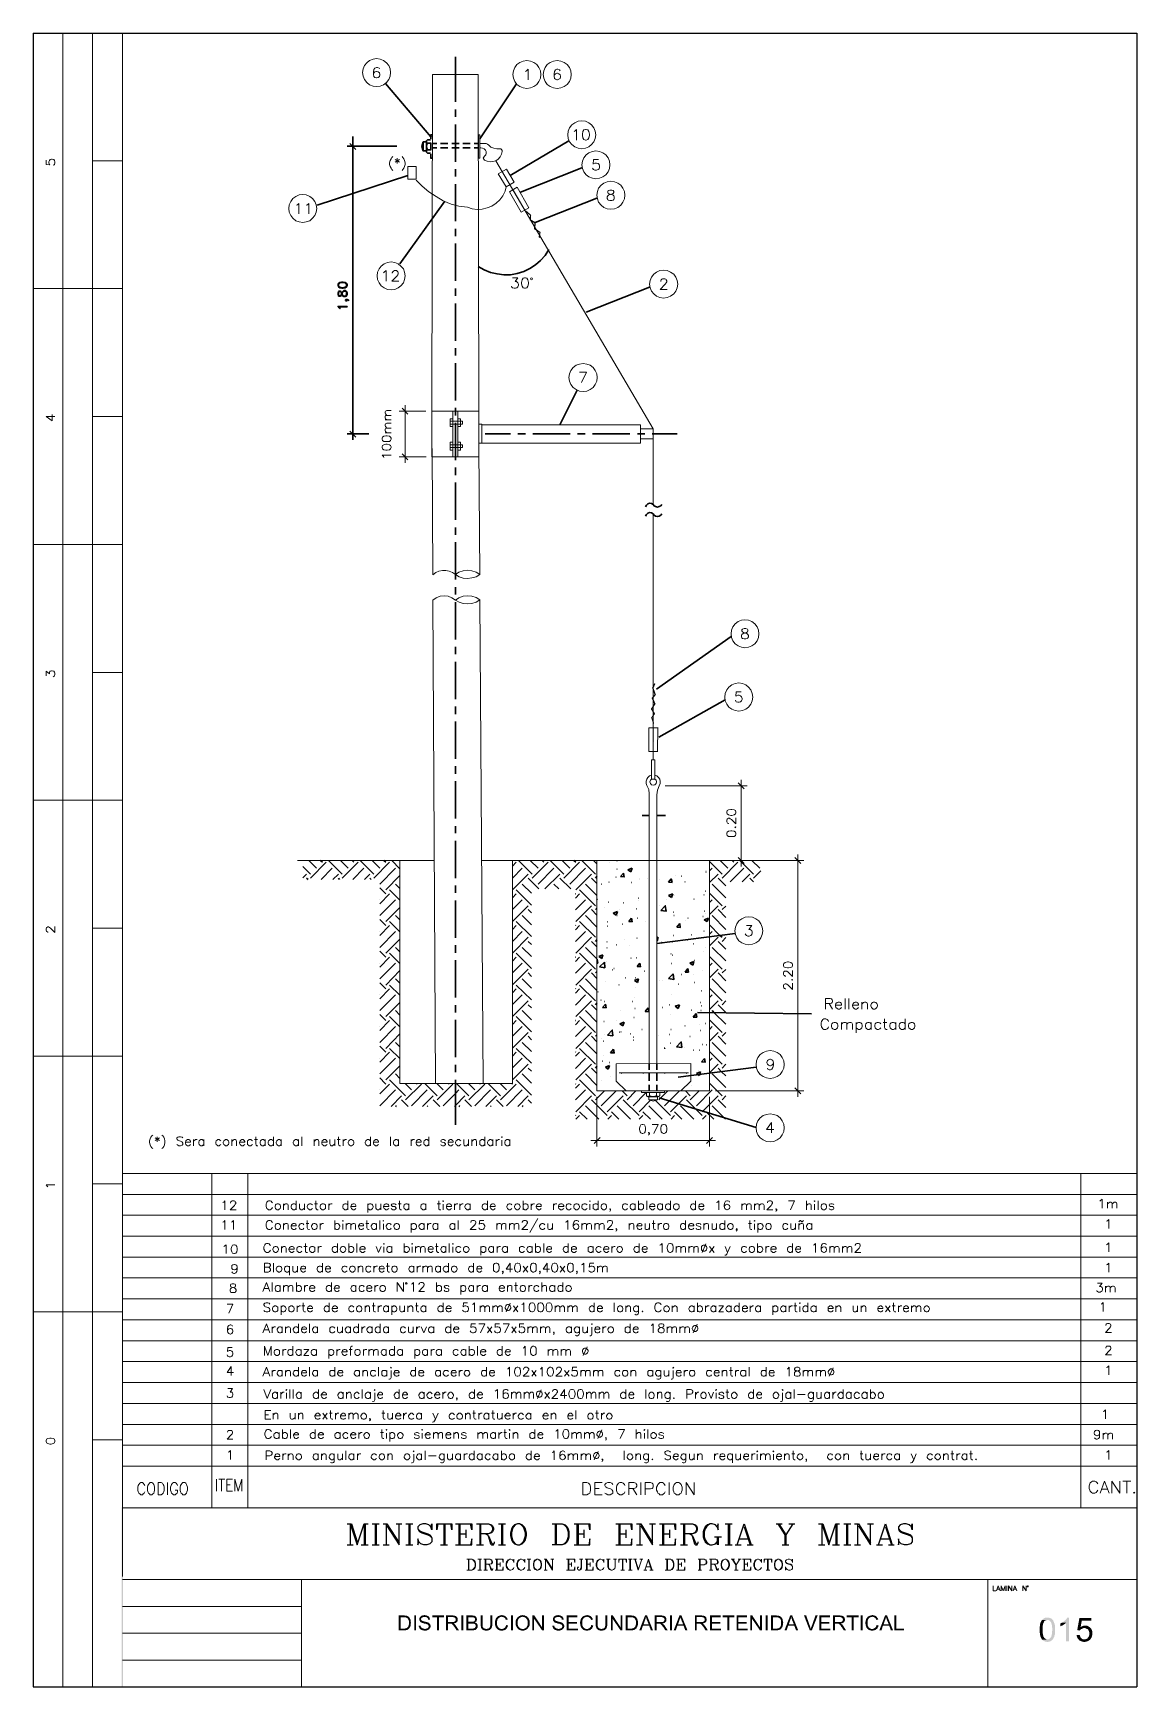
# Paper-space layout 'DGE_BT_014' of a CAD drawing. Header units: millimetres. Extents: x 8 to 202, y 3 to 294.
import ezdxf

# ---------------------------------------------------------------- set-up
doc = ezdxf.new("R2010")
doc.units = ezdxf.units.MM
for name, color, linetype, lineweight in [('DGE_CONTORNOS', 7, 'Continuous', 0), ('DGE_DATOS', 7, 'Continuous', 0), ('DGE_RELLENO', 7, 'Continuous', 0)]:
    doc.layers.add(name, color=color, linetype=linetype, lineweight=lineweight)

# ---------------------------------------------------------------- blocks, each defined once
blk = doc.blocks.new('DGE_BT_014')
at = {"layer": 'DGE_RELLENO', "true_color": 0x000000}
for points in [[(92.4137, 266.4743), (94.2763, 262.749), (92.2443, 266.3474)], [(94.4457, 262.8337), (92.4137, 266.4743), (94.2763, 262.749)], [(95.4617, 261.9447), (94.4033, 262.5374), (94.5727, 262.7067)], [(95.25, 261.86), (95.4617, 261.9447), (94.4033, 262.5374)], [(95.1653, 261.0134), (95.4193, 261.1403), (95.25, 261.86)], [(95.4193, 261.1403), (95.25, 261.86), (95.4617, 261.9447)], [(96.266, 260.6323), (95.1653, 261.0134), (95.4193, 261.1403)], [(96.012, 260.5054), (96.266, 260.6323), (95.1653, 261.0134)], [(95.9697, 259.447), (96.1813, 259.574), (96.012, 260.5054)], [(97.1127, 258.939), (95.9697, 259.447), (96.1813, 259.574)], [(96.901, 258.8544), (97.1127, 258.939), (95.9697, 259.447)], [(96.1813, 259.574), (96.012, 260.5054), (96.266, 260.6323)], [(96.774, 258.05), (96.9857, 258.1347), (96.901, 258.8544)], [(96.9857, 258.1347), (96.901, 258.8544), (97.1127, 258.939)], [(97.155, 258.0077), (96.774, 258.05), (96.9857, 258.1347)], [(96.9857, 257.8807), (97.155, 258.0077), (96.774, 258.05)], [(117.1363, 177.659), (117.3903, 177.6167), (116.6283, 177.024)], [(117.3903, 177.6167), (116.6283, 177.024), (116.8823, 176.9817)], [(117.1363, 179.6487), (117.3057, 179.564), (116.713, 178.8444)], [(117.3057, 179.564), (116.713, 178.8444), (116.967, 178.802)], [(116.713, 178.8444), (116.967, 178.802), (117.1363, 177.659)], [(116.967, 178.802), (117.1363, 177.659), (117.3903, 177.6167)], [(117.094, 176.0504), (117.348, 176.008), (116.5013, 175.119)], [(117.348, 176.008), (116.5013, 175.119), (116.7553, 175.119)], [(116.5013, 175.119), (116.7553, 175.119), (117.0093, 174.2724)], [(116.6283, 177.024), (116.8823, 176.9817), (117.094, 176.0504)], [(116.7553, 175.119), (117.0093, 174.2724), (117.2633, 174.2724)], [(116.8823, 176.9817), (117.094, 176.0504), (117.348, 176.008)], [(117.0093, 174.2724), (117.2633, 174.2724), (116.5437, 173.595)], [(117.2633, 174.2724), (116.5437, 173.595), (116.7553, 173.595)], [(116.5437, 173.595), (116.7553, 173.595), (116.9247, 172.4944)], [(116.7553, 173.595), (116.9247, 172.4944), (117.094, 172.5367)], [(116.84, 171.817), (116.7977, 167.6684), (117.0517, 171.817)], [(116.7977, 167.6684), (117.0517, 171.817), (117.0093, 167.6684)], [(111.252, 111.1957), (111.2097, 111.111), (111.3367, 111.111)], [(111.2097, 111.111), (111.252, 111.0264), (111.3367, 111.111)], [(111.3367, 111.238), (111.252, 111.1957), (111.3367, 111.111)], [(111.252, 111.0264), (111.3367, 110.984), (111.3367, 111.111)], [(111.4213, 111.1957), (111.3367, 111.238), (111.3367, 111.111)], [(111.4637, 111.111), (111.4213, 111.1957), (111.3367, 111.111)], [(111.3367, 110.984), (111.4213, 111.0264), (111.3367, 111.111)], [(111.4213, 111.0264), (111.4637, 111.111), (111.3367, 111.111)], [(115.062, 111.1957), (115.0197, 111.111), (115.1467, 111.111)], [(115.0197, 111.111), (115.062, 111.0264), (115.1467, 111.111)], [(115.1467, 111.238), (115.062, 111.1957), (115.1467, 111.111)], [(115.062, 111.0264), (115.1467, 110.984), (115.1467, 111.111)], [(115.2313, 111.1957), (115.1467, 111.238), (115.1467, 111.111)], [(115.2737, 111.111), (115.2313, 111.1957), (115.1467, 111.111)], [(115.1467, 110.984), (115.2313, 111.0264), (115.1467, 111.111)], [(115.2313, 111.0264), (115.2737, 111.111), (115.1467, 111.111)], [(118.872, 111.1957), (118.8297, 111.111), (118.9567, 111.111)], [(118.8297, 111.111), (118.872, 111.0264), (118.9567, 111.111)], [(118.9567, 111.238), (118.872, 111.1957), (118.9567, 111.111)], [(118.872, 111.0264), (118.9567, 110.984), (118.9567, 111.111)], [(119.0413, 111.1957), (118.9567, 111.238), (118.9567, 111.111)], [(119.0837, 111.111), (119.0413, 111.1957), (118.9567, 111.111)], [(118.9567, 110.984), (119.0413, 111.0264), (118.9567, 111.111)], [(119.0413, 111.0264), (119.0837, 111.111), (118.9567, 111.111)], [(122.682, 111.1957), (122.6397, 111.111), (122.7667, 111.111)], [(122.6397, 111.111), (122.682, 111.0264), (122.7667, 111.111)], [(122.7667, 111.238), (122.682, 111.1957), (122.7667, 111.111)], [(122.682, 111.0264), (122.7667, 110.984), (122.7667, 111.111)], [(122.8513, 111.1957), (122.7667, 111.238), (122.7667, 111.111)], [(122.8937, 111.111), (122.8513, 111.1957), (122.7667, 111.111)], [(122.7667, 110.984), (122.8513, 111.0264), (122.7667, 111.111)], [(122.8513, 111.0264), (122.8937, 111.111), (122.7667, 111.111)], [(23.4527, 34.8263), (23.7067, 34.5723), (201.9723, 34.8263)], [(23.4527, 3.2456), (23.7067, 34.5723), (23.4527, 34.8263)], [(23.7067, 3.3726), (23.4527, 3.2456), (23.7067, 34.5723)], [(23.7067, 34.5723), (201.9723, 34.8263), (201.8453, 34.5723)], [(201.9723, 34.8263), (201.8453, 34.5723), (201.9723, 34.6993)], [(201.9723, 34.6993), (201.8453, 34.5723), (201.9723, 3.2456)], [(201.8453, 34.5723), (201.9723, 3.2456), (201.8453, 3.3726)], [(73.0673, 15.8186), (72.1783, 15.8186), (72.1783, 13.1939), (73.406, 13.1939), (73.4483, 13.2363), (73.5753, 13.2363), (73.66, 13.2786), (73.7023, 13.3209), (73.787, 13.3209), (73.8293, 13.3633), (73.8717, 13.4056), (73.914, 13.448), (73.9563, 13.4903), (72.517, 13.4903), (72.517, 15.4799), (73.0673, 15.4799), (73.9563, 15.5223), (73.914, 15.5646), (73.8717, 15.607), (73.787, 15.6493), (73.7447, 15.6916), (73.66, 15.7339), (73.6177, 15.7339), (73.533, 15.7763), (73.2367, 15.7763), (73.152, 15.8186)], [(73.9563, 15.5223), (73.0673, 15.4799), (73.406, 15.4799), (73.4483, 15.4376), (73.533, 15.4376), (73.5753, 15.3953), (73.6177, 15.3529), (73.7023, 15.3106), (73.7447, 15.2683), (73.787, 15.2259), (73.8293, 15.1413), (73.8717, 15.0989), (73.8717, 15.0566), (73.914, 14.972), (73.914, 14.9296), (73.9563, 14.8449), (73.9563, 14.2099), (73.914, 14.1253), (73.914, 13.9983), (73.8717, 13.9983), (73.8717, 13.9136), (73.8293, 13.8289), (73.787, 13.7866), (73.7447, 13.7443), (73.7023, 13.7019), (73.66, 13.6596), (73.6177, 13.6173), (73.533, 13.5749), (73.4483, 13.5326), (73.3213, 13.5326), (73.2367, 13.4903), (72.517, 13.4903), (73.9563, 13.4903), (74.041, 13.5326), (74.0833, 13.6173), (74.0833, 13.6596), (74.1257, 13.7019), (74.168, 13.7866), (74.2103, 13.8289), (74.2103, 13.9136), (74.2527, 13.9983), (74.2527, 14.0829), (74.295, 14.1253), (74.295, 14.4216), (74.3373, 14.5063), (74.3373, 14.5486), (74.295, 14.6333), (74.295, 14.8449), (74.2527, 14.9296), (74.2527, 15.0566), (74.2103, 15.1413), (74.2103, 15.1836), (74.168, 15.2259), (74.1257, 15.3106), (74.0833, 15.3529), (74.041, 15.4376), (73.9987, 15.4799)], [(74.8877, 15.8186), (75.2263, 15.8186), (75.2263, 13.1939), (74.8877, 13.1939), (74.8877, 15.8186)], [(76.708, 15.8609), (76.6233, 15.8609), (76.581, 15.8186), (76.3693, 15.8186), (76.2847, 15.7763), (76.2423, 15.7763), (76.1577, 15.7339), (76.1153, 15.6916), (76.0307, 15.6493), (75.9883, 15.607), (75.946, 15.5646), (75.9037, 15.4799), (75.8613, 15.4799), (75.8613, 15.3953), (75.819, 15.3529), (75.819, 15.2683), (75.7767, 15.1836), (75.7767, 15.0566), (75.819, 15.0143), (75.819, 14.9296), (75.8613, 14.8449), (75.8613, 14.8026), (75.9037, 14.8026), (75.9037, 14.7179), (75.9883, 14.6756), (76.0307, 14.6333), (76.073, 14.5909), (76.1577, 14.5486), (76.2, 14.5486), (76.2847, 14.5063), (76.327, 14.5063), (76.4117, 14.464), (76.4963, 14.464), (76.581, 14.4216), (76.6657, 14.3793), (76.708, 14.3793), (76.835, 14.3369), (76.962, 14.3369), (77.0467, 14.2946), (77.089, 14.2946), (77.1313, 14.2523), (77.216, 14.2523), (77.2583, 14.2099), (77.3007, 14.1676), (77.343, 14.1253), (77.3853, 14.0829), (77.3853, 14.0406), (77.4277, 13.956), (77.4277, 13.8289), (77.3853, 13.7443), (77.343, 13.6596), (77.3007, 13.6173), (77.2583, 13.5749), (77.216, 13.5326), (77.1313, 13.5326), (77.089, 13.4903), (77.0043, 13.4903), (76.9197, 13.448), (75.9037, 13.448), (75.946, 13.4056), (76.0307, 13.3633), (76.073, 13.3209), (76.1577, 13.2786), (76.2, 13.2363), (76.2847, 13.2363), (76.3693, 13.1939), (76.4963, 13.1939), (76.5387, 13.1516), (76.7927, 13.1516), (77.0467, 13.1516), (77.089, 13.1939), (77.1737, 13.1939), (77.216, 13.2363), (77.3007, 13.2363), (77.3007, 13.2786), (77.3853, 13.2786), (77.4277, 13.3209), (77.5123, 13.3633), (77.5547, 13.448), (77.597, 13.4903), (77.6393, 13.5326), (77.6817, 13.5749), (77.724, 13.6596), (77.724, 13.7019), (77.7663, 13.7866), (77.7663, 14.0406), (77.724, 14.1253), (77.724, 14.1676), (77.6817, 14.2523), (77.6393, 14.2946), (77.597, 14.3369), (77.5547, 14.4216), (77.5123, 14.464), (77.47, 14.5063), (77.3853, 14.5486), (77.3007, 14.5486), (77.3007, 14.5909), (77.216, 14.5909), (77.1313, 14.6333), (77.089, 14.6333), (77.0043, 14.6756), (76.9197, 14.6756), (76.835, 14.7179), (76.7503, 14.7179), (76.6657, 14.7603), (76.581, 14.7603), (76.4963, 14.8026), (76.4117, 14.8026), (76.327, 14.8449), (76.2847, 14.8873), (76.2423, 14.8873), (76.2, 14.9296), (76.2, 14.972), (76.1577, 15.0143), (76.1153, 15.0566), (76.1153, 15.2683), (76.1577, 15.3106), (76.2, 15.3953), (76.2423, 15.4376), (76.2847, 15.4376), (76.327, 15.4799), (76.4117, 15.4799), (76.454, 15.5223), (77.5123, 15.5223), (77.47, 15.607), (77.3853, 15.6493), (77.343, 15.6916), (77.3007, 15.7339), (77.216, 15.7339), (77.216, 15.7763), (77.1313, 15.7763), (77.089, 15.8186), (76.8773, 15.8186), (76.7927, 15.8609)], [(77.5123, 15.5223), (76.708, 15.5223), (77.0043, 15.5223), (77.0467, 15.4799), (77.1313, 15.4376), (77.1737, 15.3953), (77.216, 15.3529), (77.2583, 15.3106), (77.3007, 15.2683), (77.3007, 15.1836), (77.343, 15.1413), (77.343, 15.0566), (77.6817, 15.0566), (77.6817, 15.2259), (77.6393, 15.2683), (77.6393, 15.3529), (77.597, 15.3953), (77.5547, 15.4799)], [(80.137, 15.8186), (78.0627, 15.8186), (78.0627, 15.4799), (78.9093, 15.4799), (78.9093, 13.1939), (79.248, 13.1939), (79.248, 15.4799), (80.137, 15.4799)], [(81.6187, 15.8186), (80.4757, 15.8186), (80.4757, 13.1939), (80.8143, 13.1939), (80.8143, 14.3369), (81.1953, 14.3369), (81.8303, 14.3793), (81.8727, 14.3793), (81.9573, 14.4216), (82.042, 14.4216), (82.0843, 14.464), (82.169, 14.464), (82.2113, 14.5063), (82.296, 14.5486), (82.3383, 14.5909), (82.3807, 14.6333), (80.8143, 14.6333), (80.8143, 15.5223), (81.6187, 15.5223), (82.3807, 15.5646), (82.3383, 15.607), (82.2537, 15.6493), (82.2113, 15.6916), (82.169, 15.7339), (82.0843, 15.7339), (81.9997, 15.7763), (81.788, 15.7763), (81.7033, 15.8186)], [(82.3807, 15.5646), (81.6187, 15.5223), (81.7457, 15.5223), (81.8303, 15.4799), (81.915, 15.4799), (81.9573, 15.4376), (81.9997, 15.4376), (82.042, 15.3953), (82.0843, 15.3529), (82.1267, 15.3106), (82.169, 15.2259), (82.169, 15.1836), (82.2113, 15.0989), (82.2113, 15.0566), (82.169, 14.972), (82.169, 14.9296), (82.1267, 14.8449), (82.0843, 14.8026), (82.042, 14.7603), (81.9997, 14.7179), (81.915, 14.7179), (81.915, 14.6756), (81.7033, 14.6756), (81.6187, 14.6333), (80.8143, 14.6333), (82.3807, 14.6333), (82.423, 14.6756), (82.4653, 14.7603), (82.5077, 14.8026), (82.5077, 14.8873), (82.55, 14.9296), (82.55, 15.2259), (82.5077, 15.2683), (82.5077, 15.3529), (82.4653, 15.4376), (82.423, 15.4799), (82.423, 15.5223)], [(83.185, 15.8186), (83.5237, 15.8186), (83.5237, 13.1939), (83.185, 13.1939), (83.185, 15.8186)], [(85.0477, 15.8186), (84.074, 15.8186), (84.074, 13.1939), (85.3863, 13.1939), (85.4287, 13.2363), (85.5133, 13.2363), (85.598, 13.2786), (85.6827, 13.2786), (85.725, 13.3209), (85.7673, 13.3633), (85.8097, 13.3633), (85.852, 13.4056), (85.8943, 13.4903), (84.4127, 13.4903), (84.4127, 14.3793), (85.0477, 14.3793), (85.8943, 14.4216), (85.8097, 14.464), (85.7673, 14.5063), (85.725, 14.5063), (85.6403, 14.5486), (85.5557, 14.5909), (85.6403, 14.6333), (85.6827, 14.6756), (84.4127, 14.7179), (84.4127, 15.4799), (85.8097, 15.4799), (85.7673, 15.5646), (85.725, 15.607), (85.6827, 15.6493), (85.598, 15.6916), (85.5557, 15.7339), (85.5133, 15.7339), (85.4287, 15.7763), (85.217, 15.7763), (85.1323, 15.8186)], [(85.8097, 15.4799), (84.963, 15.4799), (85.3017, 15.4799), (85.344, 15.4376), (85.4287, 15.4376), (85.471, 15.3953), (85.5133, 15.3106), (85.5557, 15.3106), (85.5557, 15.2259), (85.598, 15.1836), (85.598, 14.972), (85.5557, 14.9296), (85.5133, 14.8449), (85.471, 14.8026), (85.3863, 14.7603), (85.344, 14.7179), (84.4127, 14.7179), (85.6827, 14.6756), (85.7673, 14.7179), (85.8097, 14.7603), (85.852, 14.8026), (85.852, 14.8449), (85.8943, 14.9296), (85.8943, 14.972), (85.9367, 15.0566), (85.9367, 15.2259), (85.8943, 15.2683), (85.8943, 15.3529), (85.852, 15.3953), (85.8097, 15.4799)], [(86.9103, 15.8186), (86.5717, 15.8186), (86.5717, 13.956), (86.614, 13.8713), (86.614, 13.7443), (86.6563, 13.7019), (86.6563, 13.6173), (86.6987, 13.5749), (86.741, 13.5326), (86.7833, 13.448), (87.5453, 13.448), (87.4607, 13.448), (87.376, 13.4903), (87.2913, 13.4903), (87.249, 13.5326), (87.2067, 13.5326), (87.122, 13.5749), (87.0797, 13.6173), (87.0373, 13.6596), (86.995, 13.7443), (86.9527, 13.7866), (86.9527, 13.9136), (86.9103, 13.956), (86.9103, 14.2946)], [(88.6037, 15.8186), (88.265, 15.8186), (88.265, 14.0406), (88.2227, 13.956), (88.2227, 13.8289), (88.1803, 13.7866), (88.1803, 13.7019), (88.138, 13.6596), (88.0957, 13.6173), (88.0533, 13.5749), (88.011, 13.5326), (87.9263, 13.5326), (87.884, 13.4903), (87.7147, 13.4903), (87.6723, 13.448), (86.7833, 13.448), (86.8257, 13.4056), (86.868, 13.3633), (86.9103, 13.3209), (86.995, 13.2786), (87.0373, 13.2786), (87.0797, 13.2363), (87.1643, 13.1939), (87.2913, 13.1939), (87.3337, 13.1516), (87.7993, 13.1516), (87.884, 13.1939), (88.011, 13.1939), (88.0957, 13.2363), (88.138, 13.2786), (88.2227, 13.2786), (88.265, 13.3209), (88.3073, 13.4056), (88.392, 13.448), (88.4343, 13.4903), (88.4767, 13.5326), (88.4767, 13.6173), (88.519, 13.6596), (88.519, 13.7019), (88.5613, 13.7866), (88.5613, 13.9136), (88.6037, 13.956), (88.6037, 14.2946)], [(90.297, 15.8609), (90.2123, 15.8609), (90.17, 15.8186), (90.0007, 15.8186), (89.9583, 15.7763), (89.8737, 15.7763), (89.789, 15.7339), (89.7467, 15.7339), (89.662, 15.6916), (89.6197, 15.6493), (89.5773, 15.607), (89.4927, 15.5646), (89.4503, 15.5223), (89.408, 15.4799), (89.3657, 15.3953), (89.3233, 15.3529), (89.281, 15.3106), (89.2387, 15.2259), (89.1963, 15.1413), (89.1963, 15.0989), (89.154, 15.0143), (89.154, 14.972), (89.1117, 14.8873), (89.1117, 14.7603), (89.0693, 14.6756), (89.0693, 14.3793), (89.1117, 14.2946), (89.1117, 14.0829), (89.154, 13.9983), (89.154, 13.956), (89.1963, 13.8713), (89.2387, 13.8289), (89.2387, 13.7443), (89.281, 13.6596), (89.3233, 13.6173), (89.3657, 13.5749), (89.408, 13.4903), (89.4503, 13.448), (89.4927, 13.4056), (90.297, 13.448), (90.0853, 13.448), (90.043, 13.4903), (89.9583, 13.4903), (89.916, 13.5326), (89.8313, 13.5749), (89.789, 13.6173), (89.7467, 13.6596), (89.7043, 13.7019), (89.6197, 13.7443), (89.6197, 13.7866), (89.5773, 13.8713), (89.535, 13.956), (89.4927, 13.9983), (89.4927, 14.1253), (89.4503, 14.2099), (89.4503, 14.8026), (89.4927, 14.8873), (89.4927, 14.9296), (89.535, 15.0143), (89.535, 15.0566), (89.5773, 15.1413), (89.6197, 15.1836), (89.662, 15.2683), (89.7043, 15.3106), (89.7467, 15.3529), (89.789, 15.3953), (89.8313, 15.4376), (89.8737, 15.4376), (89.9583, 15.4799), (90.0007, 15.5223), (90.17, 15.5223), (90.2123, 15.5646), (91.059, 15.5646), (91.0167, 15.607), (90.9743, 15.6493), (90.932, 15.6916), (90.8897, 15.6916), (90.805, 15.7339), (90.7627, 15.7763), (90.678, 15.7763), (90.5933, 15.8186), (90.4663, 15.8186), (90.3817, 15.8609)], [(91.059, 15.5646), (90.297, 15.5646), (90.3393, 15.5646), (90.424, 15.5223), (90.551, 15.5223), (90.6357, 15.4799), (90.678, 15.4376), (90.7203, 15.4376), (90.7627, 15.3953), (90.8473, 15.3529), (90.8897, 15.2683), (90.8897, 15.2259), (90.932, 15.1413), (90.9743, 15.0989), (91.0167, 15.0143), (91.3553, 15.0989), (91.313, 15.1413), (91.313, 15.1836), (91.2707, 15.2683), (91.2283, 15.3106), (91.186, 15.3953), (91.1437, 15.4376), (91.1013, 15.5223)], [(91.9057, 15.8186), (92.2443, 15.8186), (92.2443, 13.1939), (91.9057, 13.1939), (91.9057, 15.8186)], [(93.1757, 15.5646), (93.1333, 15.5223), (93.0487, 15.4799), (93.0487, 15.4376), (93.0063, 15.3953), (92.964, 15.3529), (92.9217, 15.3106), (92.8793, 15.2259), (92.8793, 15.1836), (92.837, 15.1413), (92.7947, 15.0566), (92.7947, 14.972), (92.7523, 14.9296), (92.7523, 14.7603), (92.71, 14.7179), (92.71, 14.2946), (92.7523, 14.2099), (92.7523, 14.0829), (92.7947, 13.9983), (92.7947, 13.956), (92.837, 13.8713), (92.8793, 13.8289), (92.8793, 13.7866), (92.9217, 13.7443), (92.964, 13.6596), (93.0063, 13.6173), (93.0487, 13.5749), (93.091, 13.4903), (93.1333, 13.448), (93.1757, 13.4056), (93.2603, 13.3633), (93.3027, 13.3209), (93.345, 13.3209), (93.3873, 13.2786), (93.472, 13.2363), (93.5143, 13.2363), (93.599, 13.1939), (93.6837, 13.1939), (93.726, 13.1516), (93.98, 13.1516), (94.1917, 13.1516), (94.2763, 13.1939), (94.3187, 13.1939), (94.4033, 13.2363), (94.4457, 13.2363), (94.5303, 13.2786), (94.615, 13.3209), (94.6573, 13.3633), (94.742, 13.4056), (94.7843, 13.448), (93.8107, 13.448), (93.726, 13.4903), (93.6837, 13.4903), (93.599, 13.5326), (93.5567, 13.5326), (93.472, 13.5749), (93.4297, 13.6173), (93.3873, 13.6596), (93.345, 13.7019), (93.3027, 13.7443), (93.2603, 13.7866), (93.218, 13.8289), (93.218, 13.8713), (93.1757, 13.956), (93.1333, 13.9983), (93.1333, 14.0829), (93.091, 14.1676), (93.091, 14.8449), (93.1333, 14.9296), (93.1333, 14.972), (93.1757, 15.0566), (93.218, 15.0989), (93.218, 15.1413), (93.2603, 15.2259), (93.3027, 15.2683), (93.345, 15.3106), (93.3873, 15.3529), (93.4297, 15.3953), (93.5143, 15.4376), (93.5567, 15.4376), (93.599, 15.4799), (93.6837, 15.5223), (93.8107, 15.5223), (93.8953, 15.5646), (93.98, 15.5646)], [(93.98, 15.8609), (93.8953, 15.8609), (93.8107, 15.8186), (93.599, 15.8186), (93.5143, 15.7763), (93.472, 15.7339), (93.3873, 15.7339), (93.345, 15.6916), (93.2603, 15.6493), (93.218, 15.607), (93.1757, 15.5646), (94.0223, 15.5646), (94.107, 15.5223), (94.234, 15.5223), (94.3187, 15.4799), (94.361, 15.4376), (94.4457, 15.4376), (94.488, 15.3953), (94.5303, 15.3529), (94.5727, 15.3106), (94.615, 15.2259), (94.6573, 15.1836), (94.6997, 15.0989), (94.742, 15.0566), (94.7843, 15.0143), (94.7843, 14.9296), (94.8267, 14.8873), (94.8267, 14.6333), (94.869, 14.5909), (94.869, 14.3369), (94.8267, 14.2523), (94.8267, 14.1253), (94.7843, 14.0406), (94.7843, 13.9983), (94.742, 13.9136), (94.6997, 13.8713), (94.6997, 13.8289), (94.6573, 13.7866), (94.615, 13.7019), (94.5303, 13.6596), (94.488, 13.6173), (94.4457, 13.5749), (94.361, 13.5326), (94.3187, 13.4903), (94.234, 13.4903), (94.1917, 13.448), (93.98, 13.448), (94.7843, 13.448), (94.8267, 13.4903), (94.869, 13.5326), (94.9113, 13.6173), (94.9537, 13.6596), (94.996, 13.7019), (95.0383, 13.7866), (95.0807, 13.8713), (95.123, 13.9136), (95.123, 13.9983), (95.1653, 14.0406), (95.1653, 14.2099), (95.2077, 14.2523), (95.2077, 14.7179), (95.1653, 14.8026), (95.1653, 14.9296), (95.123, 15.0143), (95.123, 15.0566), (95.0807, 15.1413), (95.0383, 15.1836), (95.0383, 15.2259), (94.996, 15.2683), (94.996, 15.3529), (94.9537, 15.3953), (94.869, 15.4376), (94.8267, 15.4799), (94.7843, 15.5646), (94.742, 15.607), (94.6573, 15.6493), (94.615, 15.6916), (94.5727, 15.6916), (94.5303, 15.7339), (94.4457, 15.7339), (94.4033, 15.7763), (94.3187, 15.8186), (94.107, 15.8186), (94.0223, 15.8609)], [(96.012, 15.8186), (95.6733, 15.8186), (95.6733, 13.1939), (95.9697, 13.1939), (95.9697, 15.2259)], [(96.012, 15.8186), (95.9697, 15.2259), (97.3667, 13.1939), (97.3667, 13.7443)], [(97.7053, 15.8186), (97.3667, 15.8186), (97.3667, 13.1939), (97.7053, 13.1939)], [(100.203, 15.8609), (100.1183, 15.8609), (100.076, 15.8186), (99.8643, 15.8186), (99.7797, 15.7763), (99.7373, 15.7763), (99.6527, 15.7339), (99.6103, 15.6916), (99.5257, 15.6493), (99.4833, 15.607), (99.441, 15.5646), (99.3987, 15.4799), (99.3563, 15.4799), (99.3563, 15.3953), (99.314, 15.3529), (99.314, 15.2683), (99.2717, 15.1836), (99.2717, 15.0566), (99.314, 15.0143), (99.314, 14.9296), (99.3563, 14.8449), (99.3563, 14.8026), (99.3987, 14.8026), (99.3987, 14.7179), (99.4833, 14.6756), (99.5257, 14.6333), (99.568, 14.5909), (99.6527, 14.5486), (99.695, 14.5486), (99.7797, 14.5063), (99.822, 14.5063), (99.9067, 14.464), (99.9913, 14.464), (100.076, 14.4216), (100.1607, 14.3793), (100.203, 14.3793), (100.33, 14.3369), (100.457, 14.3369), (100.5417, 14.2946), (100.584, 14.2946), (100.6263, 14.2523), (100.711, 14.2523), (100.7533, 14.2099), (100.7957, 14.1676), (100.838, 14.1253), (100.8803, 14.0829), (100.8803, 14.0406), (100.9227, 13.956), (100.9227, 13.8289), (100.8803, 13.7443), (100.838, 13.6596), (100.7957, 13.6173), (100.7533, 13.5749), (100.711, 13.5326), (100.6263, 13.5326), (100.584, 13.4903), (100.4993, 13.4903), (100.4147, 13.448), (99.3987, 13.448), (99.441, 13.4056), (99.5257, 13.3633), (99.568, 13.3209), (99.6527, 13.2786), (99.695, 13.2363), (99.7797, 13.2363), (99.8643, 13.1939), (99.9913, 13.1939), (100.0337, 13.1516), (100.2877, 13.1516), (100.5417, 13.1516), (100.584, 13.1939), (100.6687, 13.1939), (100.711, 13.2363), (100.7957, 13.2363), (100.7957, 13.2786), (100.8803, 13.2786), (100.9227, 13.3209), (101.0073, 13.3633), (101.0497, 13.448), (101.092, 13.4903), (101.1343, 13.5326), (101.1767, 13.5749), (101.219, 13.6596), (101.219, 13.7019), (101.2613, 13.7866), (101.2613, 14.0406), (101.219, 14.1253), (101.219, 14.1676), (101.1767, 14.2523), (101.1343, 14.2946), (101.092, 14.3369), (101.0497, 14.4216), (101.0073, 14.464), (100.965, 14.5063), (100.8803, 14.5486), (100.7957, 14.5486), (100.7957, 14.5909), (100.711, 14.5909), (100.6263, 14.6333), (100.584, 14.6333), (100.4993, 14.6756), (100.4147, 14.6756), (100.33, 14.7179), (100.2453, 14.7179), (100.1607, 14.7603), (100.076, 14.7603), (99.9913, 14.8026), (99.9067, 14.8026), (99.822, 14.8449), (99.7797, 14.8873), (99.7373, 14.8873), (99.695, 14.9296), (99.695, 14.972), (99.6527, 15.0143), (99.6103, 15.0566), (99.6103, 15.2683), (99.6527, 15.3106), (99.695, 15.3953), (99.7373, 15.4376), (99.7797, 15.4376), (99.822, 15.4799), (99.9067, 15.4799), (99.949, 15.5223), (101.0073, 15.5223), (100.965, 15.607), (100.8803, 15.6493), (100.838, 15.6916), (100.7957, 15.7339), (100.711, 15.7339), (100.711, 15.7763), (100.6263, 15.7763), (100.584, 15.8186), (100.3723, 15.8186), (100.2877, 15.8609)], [(101.0073, 15.5223), (100.203, 15.5223), (100.4993, 15.5223), (100.5417, 15.4799), (100.6263, 15.4376), (100.6687, 15.3953), (100.711, 15.3529), (100.7533, 15.3106), (100.7957, 15.2683), (100.7957, 15.1836), (100.838, 15.1413), (100.838, 15.0566), (101.1767, 15.0566), (101.1767, 15.2259), (101.1343, 15.2683), (101.1343, 15.3529), (101.092, 15.3953), (101.0497, 15.4799)], [(103.5897, 15.8186), (101.727, 15.8186), (101.727, 13.1939), (103.6743, 13.1939), (103.6743, 13.4903), (102.0657, 13.4903), (102.0657, 14.3793), (103.505, 14.3793), (103.505, 14.6756), (102.0657, 14.6756), (102.0657, 15.4799), (103.5897, 15.4799)], [(105.283, 15.8609), (105.1983, 15.8609), (105.156, 15.8186), (104.9867, 15.8186), (104.9443, 15.7763), (104.8597, 15.7763), (104.775, 15.7339), (104.7327, 15.7339), (104.648, 15.6916), (104.6057, 15.6493), (104.5633, 15.607), (104.4787, 15.5646), (104.4363, 15.5223), (104.394, 15.4799), (104.3517, 15.3953), (104.3093, 15.3529), (104.267, 15.3106), (104.2247, 15.2259), (104.1823, 15.1413), (104.1823, 15.0989), (104.14, 15.0143), (104.14, 14.972), (104.0977, 14.8873), (104.0977, 14.7603), (104.0553, 14.6756), (104.0553, 14.3793), (104.0977, 14.2946), (104.0977, 14.0829), (104.14, 13.9983), (104.14, 13.956), (104.1823, 13.8713), (104.2247, 13.8289), (104.2247, 13.7443), (104.267, 13.6596), (104.3093, 13.6173), (104.3517, 13.5749), (104.394, 13.4903), (104.4363, 13.448), (104.4787, 13.4056), (105.283, 13.448), (105.0713, 13.448), (105.029, 13.4903), (104.9443, 13.4903), (104.902, 13.5326), (104.8173, 13.5749), (104.775, 13.6173), (104.7327, 13.6596), (104.6903, 13.7019), (104.6057, 13.7443), (104.6057, 13.7866), (104.5633, 13.8713), (104.521, 13.956), (104.4787, 13.9983), (104.4787, 14.1253), (104.4363, 14.2099), (104.4363, 14.8026), (104.4787, 14.8873), (104.4787, 14.9296), (104.521, 15.0143), (104.521, 15.0566), (104.5633, 15.1413), (104.6057, 15.1836), (104.648, 15.2683), (104.6903, 15.3106), (104.7327, 15.3529), (104.775, 15.3953), (104.8173, 15.4376), (104.8597, 15.4376), (104.9443, 15.4799), (104.9867, 15.5223), (105.156, 15.5223), (105.1983, 15.5646), (106.045, 15.5646), (106.0027, 15.607), (105.9603, 15.6493), (105.918, 15.6916), (105.8757, 15.6916), (105.791, 15.7339), (105.7487, 15.7763), (105.664, 15.7763), (105.5793, 15.8186), (105.4523, 15.8186), (105.3677, 15.8609)], [(106.045, 15.5646), (105.283, 15.5646), (105.3253, 15.5646), (105.41, 15.5223), (105.537, 15.5223), (105.6217, 15.4799), (105.664, 15.4376), (105.7063, 15.4376), (105.7487, 15.3953), (105.8333, 15.3529), (105.8757, 15.2683), (105.8757, 15.2259), (105.918, 15.1413), (105.9603, 15.0989), (106.0027, 15.0143), (106.3413, 15.0989), (106.299, 15.1413), (106.299, 15.1836), (106.2567, 15.2683), (106.2143, 15.3106), (106.172, 15.3953), (106.1297, 15.4376), (106.0873, 15.5223)], [(107.1457, 15.8186), (106.807, 15.8186), (106.807, 13.956), (106.8493, 13.8713), (106.8493, 13.7443), (106.8917, 13.7019), (106.8917, 13.6173), (106.934, 13.5749), (106.9763, 13.5326), (107.0187, 13.448), (107.7807, 13.448), (107.696, 13.448), (107.6113, 13.4903), (107.5267, 13.4903), (107.4843, 13.5326), (107.442, 13.5326), (107.3573, 13.5749), (107.315, 13.6173), (107.2727, 13.6596), (107.2303, 13.7443), (107.188, 13.7866), (107.188, 13.9136), (107.1457, 13.956), (107.1457, 14.2946)], [(108.839, 15.8186), (108.5003, 15.8186), (108.5003, 14.0406), (108.458, 13.956), (108.458, 13.8289), (108.4157, 13.7866), (108.4157, 13.7019), (108.3733, 13.6596), (108.331, 13.6173), (108.2887, 13.5749), (108.2463, 13.5326), (108.1617, 13.5326), (108.1193, 13.4903), (107.95, 13.4903), (107.9077, 13.448), (107.0187, 13.448), (107.061, 13.4056), (107.1033, 13.3633), (107.1457, 13.3209), (107.2303, 13.2786), (107.2727, 13.2786), (107.315, 13.2363), (107.3997, 13.1939), (107.5267, 13.1939), (107.569, 13.1516), (108.0347, 13.1516), (108.1193, 13.1939), (108.2463, 13.1939), (108.331, 13.2363), (108.3733, 13.2786), (108.458, 13.2786), (108.5003, 13.3209), (108.5427, 13.4056), (108.6273, 13.448), (108.6697, 13.4903), (108.712, 13.5326), (108.712, 13.6173), (108.7543, 13.6596), (108.7543, 13.7019), (108.7967, 13.7866), (108.7967, 13.9136), (108.839, 13.956), (108.839, 14.2946)], [(109.8127, 15.8186), (109.474, 15.8186), (109.474, 13.1939), (109.7703, 13.1939), (109.7703, 15.2259)], [(109.8127, 15.8186), (109.7703, 15.2259), (111.1673, 13.1939), (111.1673, 13.7443)], [(111.506, 15.8186), (111.1673, 15.8186), (111.1673, 13.1939), (111.506, 13.1939)], [(112.9877, 15.8186), (112.0987, 15.8186), (112.0987, 13.1939), (113.3263, 13.1939), (113.3687, 13.2363), (113.4957, 13.2363), (113.5803, 13.2786), (113.6227, 13.3209), (113.7073, 13.3209), (113.7497, 13.3633), (113.792, 13.4056), (113.8343, 13.448), (113.8767, 13.4903), (112.4373, 13.4903), (112.4373, 15.4799), (112.9877, 15.4799), (113.8767, 15.5223), (113.8343, 15.5646), (113.792, 15.607), (113.7073, 15.6493), (113.665, 15.6916), (113.5803, 15.7339), (113.538, 15.7339), (113.4533, 15.7763), (113.157, 15.7763), (113.0723, 15.8186)], [(113.8767, 15.5223), (112.9877, 15.4799), (113.3263, 15.4799), (113.3687, 15.4376), (113.4533, 15.4376), (113.4957, 15.3953), (113.538, 15.3529), (113.6227, 15.3106), (113.665, 15.2683), (113.7073, 15.2259), (113.7497, 15.1413), (113.792, 15.0989), (113.792, 15.0566), (113.8343, 14.972), (113.8343, 14.9296), (113.8767, 14.8449), (113.8767, 14.2099), (113.8343, 14.1253), (113.8343, 13.9983), (113.792, 13.9983), (113.792, 13.9136), (113.7497, 13.8289), (113.7073, 13.7866), (113.665, 13.7443), (113.6227, 13.7019), (113.5803, 13.6596), (113.538, 13.6173), (113.4533, 13.5749), (113.3687, 13.5326), (113.2417, 13.5326), (113.157, 13.4903), (112.4373, 13.4903), (113.8767, 13.4903), (113.9613, 13.5326), (114.0037, 13.6173), (114.0037, 13.6596), (114.046, 13.7019), (114.0883, 13.7866), (114.1307, 13.8289), (114.1307, 13.9136), (114.173, 13.9983), (114.173, 14.0829), (114.2153, 14.1253), (114.2153, 14.4216), (114.2577, 14.5063), (114.2577, 14.5486), (114.2153, 14.6333), (114.2153, 14.8449), (114.173, 14.9296), (114.173, 15.0566), (114.1307, 15.1413), (114.1307, 15.1836), (114.0883, 15.2259), (114.046, 15.3106), (114.0037, 15.3529), (113.9613, 15.4376), (113.919, 15.4799)], [(115.824, 15.8186), (115.4853, 15.8186), (114.4693, 13.1939), (114.8503, 13.1939), (115.1043, 13.9983), (116.205, 13.9983), (115.2313, 14.2523), (115.4853, 15.0143), (115.4853, 15.0566), (115.5277, 15.0989), (115.57, 15.1836), (115.57, 15.2259), (115.6123, 15.3106), (115.6123, 15.4376), (115.6547, 15.5223)], [(115.824, 15.8186), (115.6547, 15.5223), (115.6547, 15.4376), (115.697, 15.3529), (115.697, 15.3106), (115.7393, 15.2259), (115.7817, 15.1413), (115.7817, 15.0566), (115.824, 14.972), (116.1203, 14.2523), (115.2313, 14.2523), (116.205, 13.9983), (116.5013, 13.1939), (116.8823, 13.1939)], [(118.3217, 15.8186), (117.1787, 15.8186), (117.1787, 13.1939), (117.5173, 13.1939), (117.5173, 14.3369), (117.8983, 14.3369), (118.5333, 14.3793), (118.5757, 14.3793), (118.6603, 14.4216), (118.745, 14.4216), (118.7873, 14.464), (118.872, 14.464), (118.9143, 14.5063), (118.999, 14.5486), (119.0413, 14.5909), (119.0837, 14.6333), (117.5173, 14.6333), (117.5173, 15.5223), (118.3217, 15.5223), (119.0837, 15.5646), (119.0413, 15.607), (118.9567, 15.6493), (118.9143, 15.6916), (118.872, 15.7339), (118.7873, 15.7339), (118.7027, 15.7763), (118.491, 15.7763), (118.4063, 15.8186)], [(119.0837, 15.5646), (118.3217, 15.5223), (118.4487, 15.5223), (118.5333, 15.4799), (118.618, 15.4799), (118.6603, 15.4376), (118.7027, 15.4376), (118.745, 15.3953), (118.7873, 15.3529), (118.8297, 15.3106), (118.872, 15.2259), (118.872, 15.1836), (118.9143, 15.0989), (118.9143, 15.0566), (118.872, 14.972), (118.872, 14.9296), (118.8297, 14.8449), (118.7873, 14.8026), (118.745, 14.7603), (118.7027, 14.7179), (118.618, 14.7179), (118.618, 14.6756), (118.4063, 14.6756), (118.3217, 14.6333), (117.5173, 14.6333), (119.0837, 14.6333), (119.126, 14.6756), (119.1683, 14.7603), (119.2107, 14.8026), (119.2107, 14.8873), (119.253, 14.9296), (119.253, 15.2259), (119.2107, 15.2683), (119.2107, 15.3529), (119.1683, 15.4376), (119.126, 15.4799), (119.126, 15.5223)], [(119.888, 15.8186), (120.2267, 15.8186), (120.2267, 13.1939), (119.888, 13.1939), (119.888, 15.8186)], [(121.8777, 15.8186), (121.539, 15.8186), (120.523, 13.1939), (120.904, 13.1939), (121.158, 13.9983), (122.2587, 13.9983), (121.285, 14.2523), (121.539, 15.0143), (121.539, 15.0566), (121.5813, 15.0989), (121.6237, 15.1836), (121.6237, 15.2259), (121.666, 15.3106), (121.666, 15.4376), (121.7083, 15.5223)], [(121.8777, 15.8186), (121.7083, 15.5223), (121.7083, 15.4376), (121.7507, 15.3529), (121.7507, 15.3106), (121.793, 15.2259), (121.8353, 15.1413), (121.8353, 15.0566), (121.8777, 14.972), (122.174, 14.2523), (121.285, 14.2523), (122.2587, 13.9983), (122.555, 13.1939), (122.936, 13.1939)], [(125.3913, 15.8186), (124.2483, 15.8186), (124.2483, 13.1939), (124.587, 13.1939), (124.587, 14.3369), (124.968, 14.3369), (125.603, 14.3793), (125.6453, 14.3793), (125.73, 14.4216), (125.8147, 14.4216), (125.857, 14.464), (125.9417, 14.464), (125.984, 14.5063), (126.0687, 14.5486), (126.111, 14.5909), (126.1533, 14.6333), (124.587, 14.6333), (124.587, 15.5223), (125.3913, 15.5223), (126.1533, 15.5646), (126.111, 15.607), (126.0263, 15.6493), (125.984, 15.6916), (125.9417, 15.7339), (125.857, 15.7339), (125.7723, 15.7763), (125.5607, 15.7763), (125.476, 15.8186)], [(126.1533, 15.5646), (125.3913, 15.5223), (125.5183, 15.5223), (125.603, 15.4799), (125.6877, 15.4799), (125.73, 15.4376), (125.7723, 15.4376), (125.8147, 15.3953), (125.857, 15.3529), (125.8993, 15.3106), (125.9417, 15.2259), (125.9417, 15.1836), (125.984, 15.0989), (125.984, 15.0566), (125.9417, 14.972), (125.9417, 14.9296), (125.8993, 14.8449), (125.857, 14.8026), (125.8147, 14.7603), (125.7723, 14.7179), (125.6877, 14.7179), (125.6877, 14.6756), (125.476, 14.6756), (125.3913, 14.6333), (124.587, 14.6333), (126.1533, 14.6333), (126.1957, 14.6756), (126.238, 14.7603), (126.2803, 14.8026), (126.2803, 14.8873), (126.3227, 14.9296), (126.3227, 15.2259), (126.2803, 15.2683), (126.2803, 15.3529), (126.238, 15.4376), (126.1957, 15.4799), (126.1957, 15.5223)], [(128.778, 15.8186), (126.9153, 15.8186), (126.9153, 13.1939), (128.8627, 13.1939), (128.8627, 13.4903), (127.254, 13.4903), (127.254, 14.3793), (128.6933, 14.3793), (128.6933, 14.6756), (127.254, 14.6756), (127.254, 15.4799), (128.778, 15.4799)], [(131.191, 15.8186), (129.1167, 15.8186), (129.1167, 15.4799), (129.9633, 15.4799), (129.9633, 13.1939), (130.302, 13.1939), (130.302, 15.4799), (131.191, 15.4799)], [(133.4347, 15.8186), (131.572, 15.8186), (131.572, 13.1939), (133.5193, 13.1939), (133.5193, 13.4903), (131.9107, 13.4903), (131.9107, 14.3793), (133.35, 14.3793), (133.35, 14.6756), (131.9107, 14.6756), (131.9107, 15.4799), (133.4347, 15.4799)], [(134.3237, 15.8186), (133.985, 15.8186), (133.985, 13.1939), (134.2813, 13.1939), (134.2813, 15.2259)], [(134.3237, 15.8186), (134.2813, 15.2259), (135.6783, 13.1939), (135.6783, 13.7443)], [(136.017, 15.8186), (135.6783, 15.8186), (135.6783, 13.1939), (136.017, 13.1939)], [(136.6943, 15.8186), (137.033, 15.8186), (137.033, 13.1939), (136.6943, 13.1939), (136.6943, 15.8186)], [(138.5147, 15.8186), (137.6257, 15.8186), (137.6257, 13.1939), (138.8533, 13.1939), (138.8957, 13.2363), (139.0227, 13.2363), (139.1073, 13.2786), (139.1497, 13.3209), (139.2343, 13.3209), (139.2767, 13.3633), (139.319, 13.4056), (139.3613, 13.448), (139.4037, 13.4903), (137.9643, 13.4903), (137.9643, 15.4799), (138.5147, 15.4799), (139.4037, 15.5223), (139.3613, 15.5646), (139.319, 15.607), (139.2343, 15.6493), (139.192, 15.6916), (139.1073, 15.7339), (139.065, 15.7339), (138.9803, 15.7763), (138.684, 15.7763), (138.5993, 15.8186)], [(139.4037, 15.5223), (138.5147, 15.4799), (138.8533, 15.4799), (138.8957, 15.4376), (138.9803, 15.4376), (139.0227, 15.3953), (139.065, 15.3529), (139.1497, 15.3106), (139.192, 15.2683), (139.2343, 15.2259), (139.2767, 15.1413), (139.319, 15.0989), (139.319, 15.0566), (139.3613, 14.972), (139.3613, 14.9296), (139.4037, 14.8449), (139.4037, 14.2099), (139.3613, 14.1253), (139.3613, 13.9983), (139.319, 13.9983), (139.319, 13.9136), (139.2767, 13.8289), (139.2343, 13.7866), (139.192, 13.7443), (139.1497, 13.7019), (139.1073, 13.6596), (139.065, 13.6173), (138.9803, 13.5749), (138.8957, 13.5326), (138.7687, 13.5326), (138.684, 13.4903), (137.9643, 13.4903), (139.4037, 13.4903), (139.4883, 13.5326), (139.5307, 13.6173), (139.5307, 13.6596), (139.573, 13.7019), (139.6153, 13.7866), (139.6577, 13.8289), (139.6577, 13.9136), (139.7, 13.9983), (139.7, 14.0829), (139.7423, 14.1253), (139.7423, 14.4216), (139.7847, 14.5063), (139.7847, 14.5486), (139.7423, 14.6333), (139.7423, 14.8449), (139.7, 14.9296), (139.7, 15.0566), (139.6577, 15.1413), (139.6577, 15.1836), (139.6153, 15.2259), (139.573, 15.3106), (139.5307, 15.3529), (139.4883, 15.4376), (139.446, 15.4799)], [(141.351, 15.8186), (141.0123, 15.8186), (139.9963, 13.1939), (140.3773, 13.1939), (140.6313, 13.9983), (141.732, 13.9983), (140.7583, 14.2523), (141.0123, 15.0143), (141.0123, 15.0566), (141.0547, 15.0989), (141.097, 15.1836), (141.097, 15.2259), (141.1393, 15.3106), (141.1393, 15.4376), (141.1817, 15.5223)], [(141.351, 15.8186), (141.1817, 15.5223), (141.1817, 15.4376), (141.224, 15.3529), (141.224, 15.3106), (141.2663, 15.2259), (141.3087, 15.1413), (141.3087, 15.0566), (141.351, 14.972), (141.6473, 14.2523), (140.7583, 14.2523), (141.732, 13.9983), (142.0283, 13.1939), (142.4093, 13.1939)], [(143.8063, 15.8186), (143.4253, 15.8186), (144.4413, 13.1939), (144.6107, 13.4903), (144.6107, 13.5749), (144.5683, 13.6173), (144.5683, 13.7019), (144.526, 13.7443), (144.526, 13.8289), (144.4837, 13.9136)], [(145.8383, 15.8186), (145.4573, 15.8186), (144.78, 13.9136), (144.7377, 13.8289), (144.6953, 13.7443), (144.6953, 13.7019), (144.653, 13.6173), (144.653, 13.5326), (144.6107, 13.4903), (144.4413, 13.1939), (144.8223, 13.1939)], [(147.9973, 15.8186), (146.1347, 15.8186), (146.1347, 13.1939), (148.082, 13.1939), (148.082, 13.4903), (146.4733, 13.4903), (146.4733, 14.3793), (147.9127, 14.3793), (147.9127, 14.6756), (146.4733, 14.6756), (146.4733, 15.4799), (147.9973, 15.4799)], [(149.6907, 15.8186), (148.5477, 15.8186), (148.5477, 13.1939), (148.8863, 13.1939), (148.8863, 14.3369), (149.2673, 14.3369), (149.9023, 14.3793), (149.9447, 14.3793), (150.0293, 14.4216), (150.114, 14.4216), (150.1563, 14.464), (150.241, 14.464), (150.2833, 14.5063), (150.368, 14.5486), (150.4103, 14.5909), (150.4527, 14.6333), (148.8863, 14.6333), (148.8863, 15.5223), (149.6907, 15.5223), (150.4527, 15.5646), (150.4103, 15.607), (150.3257, 15.6493), (150.2833, 15.6916), (150.241, 15.7339), (150.1563, 15.7339), (150.0717, 15.7763), (149.86, 15.7763), (149.7753, 15.8186)], [(150.4527, 15.5646), (149.6907, 15.5223), (149.8177, 15.5223), (149.9023, 15.4799), (149.987, 15.4799), (150.0293, 15.4376), (150.0717, 15.4376), (150.114, 15.3953), (150.1563, 15.3529), (150.1987, 15.3106), (150.241, 15.2259), (150.241, 15.1836), (150.2833, 15.0989), (150.2833, 15.0566), (150.241, 14.972), (150.241, 14.9296), (150.1987, 14.8449), (150.1563, 14.8026), (150.114, 14.7603), (150.0717, 14.7179), (149.987, 14.7179), (149.987, 14.6756), (149.7753, 14.6756), (149.6907, 14.6333), (148.8863, 14.6333), (150.4527, 14.6333), (150.495, 14.6756), (150.5373, 14.7603), (150.5797, 14.8026), (150.5797, 14.8873), (150.622, 14.9296), (150.622, 15.2259), (150.5797, 15.2683), (150.5797, 15.3529), (150.5373, 15.4376), (150.495, 15.4799), (150.495, 15.5223)], [(153.035, 15.8186), (150.9607, 15.8186), (150.9607, 15.4799), (151.8073, 15.4799), (151.8073, 13.1939), (152.146, 13.1939), (152.146, 15.4799), (153.035, 15.4799)], [(153.416, 15.8186), (153.7547, 15.8186), (153.7547, 13.1939), (153.416, 13.1939), (153.416, 15.8186)], [(155.448, 15.8609), (155.3633, 15.8609), (155.321, 15.8186), (155.1517, 15.8186), (155.1093, 15.7763), (155.0247, 15.7763), (154.94, 15.7339), (154.8977, 15.7339), (154.813, 15.6916), (154.7707, 15.6493), (154.7283, 15.607), (154.6437, 15.5646), (154.6013, 15.5223), (154.559, 15.4799), (154.5167, 15.3953), (154.4743, 15.3529), (154.432, 15.3106), (154.3897, 15.2259), (154.3473, 15.1413), (154.3473, 15.0989), (154.305, 15.0143), (154.305, 14.972), (154.2627, 14.8873), (154.2627, 14.7603), (154.2203, 14.6756), (154.2203, 14.3793), (154.2627, 14.2946), (154.2627, 14.0829), (154.305, 13.9983), (154.305, 13.956), (154.3473, 13.8713), (154.3897, 13.8289), (154.3897, 13.7443), (154.432, 13.6596), (154.4743, 13.6173), (154.5167, 13.5749), (154.559, 13.4903), (154.6013, 13.448), (154.6437, 13.4056), (155.448, 13.448), (155.2363, 13.448), (155.194, 13.4903), (155.1093, 13.4903), (155.067, 13.5326), (154.9823, 13.5749), (154.94, 13.6173), (154.8977, 13.6596), (154.8553, 13.7019), (154.7707, 13.7443), (154.7707, 13.7866), (154.7283, 13.8713), (154.686, 13.956), (154.6437, 13.9983), (154.6437, 14.1253), (154.6013, 14.2099), (154.6013, 14.8026), (154.6437, 14.8873), (154.6437, 14.9296), (154.686, 15.0143), (154.686, 15.0566), (154.7283, 15.1413), (154.7707, 15.1836), (154.813, 15.2683), (154.8553, 15.3106), (154.8977, 15.3529), (154.94, 15.3953), (154.9823, 15.4376), (155.0247, 15.4376), (155.1093, 15.4799), (155.1517, 15.5223), (155.321, 15.5223), (155.3633, 15.5646), (156.21, 15.5646), (156.1677, 15.607), (156.1253, 15.6493), (156.083, 15.6916), (156.0407, 15.6916), (155.956, 15.7339), (155.9137, 15.7763), (155.829, 15.7763), (155.7443, 15.8186), (155.6173, 15.8186), (155.5327, 15.8609)], [(156.21, 15.5646), (155.448, 15.5646), (155.4903, 15.5646), (155.575, 15.5223), (155.702, 15.5223), (155.7867, 15.4799), (155.829, 15.4376), (155.8713, 15.4376), (155.9137, 15.3953), (155.9983, 15.3529), (156.0407, 15.2683), (156.0407, 15.2259), (156.083, 15.1413), (156.1253, 15.0989), (156.1677, 15.0143), (156.5063, 15.0989), (156.464, 15.1413), (156.464, 15.1836), (156.4217, 15.2683), (156.3793, 15.3106), (156.337, 15.3953), (156.2947, 15.4376), (156.2523, 15.5223)], [(158.0303, 15.8186), (157.6917, 15.8186), (156.6757, 13.1939), (157.0567, 13.1939), (157.3107, 13.9983), (158.4113, 13.9983), (157.4377, 14.2523), (157.6917, 15.0143), (157.6917, 15.0566), (157.734, 15.0989), (157.7763, 15.1836), (157.7763, 15.2259), (157.8187, 15.3106), (157.8187, 15.4376), (157.861, 15.5223)], [(158.0303, 15.8186), (157.861, 15.5223), (157.861, 15.4376), (157.9033, 15.3529), (157.9033, 15.3106), (157.9457, 15.2259), (157.988, 15.1413), (157.988, 15.0566), (158.0303, 14.972), (158.3267, 14.2523), (157.4377, 14.2523), (158.4113, 13.9983), (158.7077, 13.1939), (159.0887, 13.1939)], [(159.6813, 15.8186), (159.3427, 15.8186), (159.3427, 13.1939), (160.9937, 13.1939), (160.9937, 13.4903), (159.6813, 13.4903)], [(185.293, 15.0143), (185.2083, 14.9296), (185.166, 14.8449), (185.1237, 14.7179), (185.039, 14.6333), (184.9967, 14.5063), (184.9967, 14.464), (184.9543, 14.3793), (184.9543, 14.2946), (184.912, 14.1676), (184.912, 13.956), (184.8697, 13.8289), (184.8697, 12.813), (184.912, 12.6859), (184.912, 12.432), (184.9543, 12.3049), (184.9967, 12.2203), (184.9967, 12.0933), (185.039, 12.0086), (185.0813, 11.9239), (185.1237, 11.8393), (185.166, 11.7546), (185.2083, 11.6699), (185.2507, 11.6276), (185.3353, 11.5429), (186.2243, 11.5853), (186.182, 11.5853), (186.055, 11.6276), (185.9703, 11.6276), (185.8857, 11.7123), (185.801, 11.7546), (185.7163, 11.8393), (185.6317, 11.9239), (185.6317, 11.9663), (185.5893, 12.0086), (185.547, 12.0933), (185.5047, 12.1779), (185.5047, 12.2626), (185.4623, 12.3473), (185.4623, 12.4743), (185.42, 12.6013), (185.42, 12.8553), (185.3777, 12.9823), (185.3777, 13.7019), (185.42, 13.8713), (185.42, 14.0829), (185.4623, 14.2099), (185.4623, 14.3369), (185.5047, 14.4216), (185.547, 14.5063), (185.5893, 14.5909), (185.6317, 14.6756), (185.6317, 14.7179), (185.7163, 14.8026), (185.801, 14.8873), (185.8857, 14.9296), (186.0127, 14.972), (186.0973, 15.0143), (186.2243, 15.0143)], [(186.2243, 15.4376), (185.9703, 15.4376), (185.8433, 15.3953), (185.7587, 15.3529), (185.6317, 15.3106), (185.547, 15.2683), (185.4623, 15.1836), (185.42, 15.1836), (185.3777, 15.0989), (185.293, 15.0143), (186.3513, 15.0143), (186.4783, 14.972), (186.563, 14.9296), (186.6477, 14.8449), (186.7323, 14.7603), (186.817, 14.6756), (186.8593, 14.5909), (186.9017, 14.5486), (186.944, 14.464), (186.944, 14.3793), (186.9863, 14.2523), (186.9863, 14.1676), (187.0287, 14.0406), (187.0287, 13.7866), (187.071, 13.6173), (187.071, 13.1093), (187.0287, 12.94), (187.0287, 12.5589), (186.9863, 12.432), (186.9863, 12.3473), (186.944, 12.2203), (186.9017, 12.1356), (186.9017, 12.0509), (186.8593, 12.0086), (186.817, 11.9239), (186.7747, 11.8816), (186.69, 11.797), (186.6053, 11.7123), (186.5207, 11.6699), (186.436, 11.6276), (186.309, 11.5853), (186.2243, 11.5853), (185.3353, 11.5429), (185.3777, 11.4583), (185.4623, 11.4159), (185.5893, 11.3313), (185.674, 11.289), (185.7587, 11.2466), (185.8857, 11.2043), (185.9703, 11.2043), (186.0973, 11.1619), (186.2243, 11.1619), (186.3513, 11.1619), (186.4783, 11.2043), (186.6053, 11.2043), (186.69, 11.2466), (186.817, 11.289), (186.9017, 11.3736), (186.9863, 11.4159), (187.0287, 11.4583), (187.071, 11.5006), (187.1557, 11.5853), (187.2403, 11.6699), (187.2827, 11.797), (187.325, 11.8816), (187.4097, 12.0086), (187.452, 12.1356), (187.452, 12.2626), (187.4943, 12.3473), (187.5367, 12.432), (187.5367, 12.6859), (187.579, 12.7706), (187.579, 13.9136), (187.5367, 13.9983), (187.5367, 14.1253), (187.4943, 14.2099), (187.4943, 14.2946), (187.452, 14.4216), (187.4097, 14.5063), (187.3673, 14.6333), (187.325, 14.7179), (187.2827, 14.8449), (187.2403, 14.9296), (187.1557, 15.0143), (187.071, 15.0989), (186.9863, 15.1836), (186.9017, 15.2683), (186.817, 15.3106), (186.7747, 15.3106), (186.69, 15.3529), (186.563, 15.3953), (186.4783, 15.4376), (186.3513, 15.4376)], [(188.8067, 14.5486), (188.722, 14.5063), (188.6373, 14.464), (188.5103, 14.3793), (188.5103, 13.9136), (188.6373, 13.956), (188.722, 13.9983), (188.849, 14.0406), (188.9337, 14.0829), (189.0607, 14.1676), (189.1877, 14.2523), (189.2723, 14.2946), (189.3993, 14.3793), (189.4417, 14.464), (189.5263, 14.5063)], [(190.0343, 15.4376), (189.6957, 15.4376), (189.6533, 15.3529), (189.611, 15.2259), (189.5263, 15.1413), (189.4417, 15.0566), (189.357, 14.972), (189.2723, 14.8873), (189.1877, 14.8449), (189.103, 14.7603), (189.0183, 14.6756), (188.9337, 14.6333), (188.8067, 14.5486), (189.5263, 14.5063), (189.5263, 11.2466), (190.0343, 11.2466)], [(193.9713, 15.3529), (191.8547, 15.3529), (191.4737, 13.2363), (191.9393, 13.1516), (191.9817, 13.2363), (192.0663, 13.3209), (192.151, 13.4056), (192.278, 13.448), (192.3627, 13.4903), (192.4897, 13.5326), (192.5743, 13.5749), (192.7013, 13.5749), (193.7597, 13.6596), (193.675, 13.7443), (192.0663, 13.7443), (192.278, 14.8873), (193.9713, 14.8873)], [(76.0307, 14.0406), (75.692, 14.0406), (75.692, 13.8713), (75.7343, 13.8289), (75.7343, 13.7443), (75.7767, 13.7019), (75.7767, 13.6173), (75.819, 13.5749), (75.8613, 13.5326), (75.9037, 13.448), (76.7927, 13.448), (76.6657, 13.448), (76.581, 13.4903), (76.4963, 13.4903), (76.454, 13.5326), (76.3693, 13.5326), (76.327, 13.5749), (76.2847, 13.6173), (76.2, 13.6596), (76.1577, 13.7019), (76.1153, 13.7443), (76.1153, 13.7866), (76.073, 13.8289), (76.0307, 13.9136), (76.0307, 13.9983)], [(81.8303, 14.3793), (81.1953, 14.3369), (81.4493, 14.3369), (81.4917, 14.2946), (81.5763, 14.2523), (81.6187, 14.2099), (81.661, 14.1676), (81.7457, 14.0829), (81.788, 14.0406), (81.788, 13.9983), (81.8303, 13.956), (81.8727, 13.8713), (81.915, 13.8289), (81.9997, 13.7443), (82.3383, 13.1939), (82.7617, 13.1939), (82.296, 13.9136), (82.2537, 13.9983), (82.2113, 14.0406), (82.169, 14.0829), (82.1267, 14.1676), (82.0843, 14.2099), (82.042, 14.2523), (81.9997, 14.2523), (81.9573, 14.2946), (81.8727, 14.3369)], [(85.8943, 14.4216), (85.0477, 14.3793), (85.344, 14.3793), (85.4287, 14.3369), (85.471, 14.3369), (85.5133, 14.2946), (85.598, 14.2523), (85.6403, 14.2099), (85.6403, 14.1676), (85.6827, 14.0829), (85.6827, 13.7866), (85.6403, 13.7443), (85.598, 13.7019), (85.5557, 13.6173), (85.5133, 13.5749), (85.471, 13.5749), (85.3863, 13.5326), (85.3017, 13.5326), (85.2593, 13.4903), (84.4127, 13.4903), (85.8943, 13.4903), (85.9367, 13.5326), (85.979, 13.6173), (86.0213, 13.6596), (86.0213, 13.7866), (86.0637, 13.8713), (86.0637, 13.9983), (86.0213, 14.0829), (86.0213, 14.1676), (85.979, 14.2099), (85.979, 14.2946), (85.9367, 14.3369)], [(91.059, 14.1253), (91.059, 14.0829), (91.0167, 14.0406), (91.0167, 13.956), (90.9743, 13.8713), (90.932, 13.8289), (90.8897, 13.7443), (90.8473, 13.7019), (90.805, 13.6596), (90.7627, 13.6173), (90.7627, 13.5749), (90.678, 13.5749), (90.6357, 13.5326), (90.551, 13.4903), (90.5087, 13.4903), (90.424, 13.448), (90.297, 13.448), (89.4927, 13.4056), (89.5773, 13.3633), (89.6197, 13.3209), (89.662, 13.2786), (89.7467, 13.2786), (89.789, 13.2363), (89.8737, 13.1939), (90.0007, 13.1939), (90.0853, 13.1516), (90.4663, 13.1516), (90.551, 13.1939), (90.678, 13.1939), (90.7627, 13.2363), (90.805, 13.2786), (90.8897, 13.2786), (90.932, 13.3209), (91.0167, 13.3633), (91.0167, 13.4056), (91.1013, 13.448), (91.1437, 13.4903), (91.186, 13.5326), (91.2283, 13.6173), (91.2283, 13.6596), (91.2707, 13.7443), (91.313, 13.7866), (91.3553, 13.8713), (91.3553, 13.956), (91.3977, 14.0406)], [(99.5257, 14.0406), (99.187, 14.0406), (99.187, 13.8713), (99.2293, 13.8289), (99.2293, 13.7443), (99.2717, 13.7019), (99.2717, 13.6173), (99.314, 13.5749), (99.3563, 13.5326), (99.3987, 13.448), (100.2877, 13.448), (100.1607, 13.448), (100.076, 13.4903), (99.9913, 13.4903), (99.949, 13.5326), (99.8643, 13.5326), (99.822, 13.5749), (99.7797, 13.6173), (99.695, 13.6596), (99.6527, 13.7019), (99.6103, 13.7443), (99.6103, 13.7866), (99.568, 13.8289), (99.5257, 13.9136), (99.5257, 13.9983)], [(106.045, 14.1253), (106.045, 14.0829), (106.0027, 14.0406), (106.0027, 13.956), (105.9603, 13.8713), (105.918, 13.8289), (105.8757, 13.7443), (105.8333, 13.7019), (105.791, 13.6596), (105.7487, 13.6173), (105.7487, 13.5749), (105.664, 13.5749), (105.6217, 13.5326), (105.537, 13.4903), (105.4947, 13.4903), (105.41, 13.448), (105.283, 13.448), (104.4787, 13.4056), (104.5633, 13.3633), (104.6057, 13.3209), (104.648, 13.2786), (104.7327, 13.2786), (104.775, 13.2363), (104.8597, 13.1939), (104.9867, 13.1939), (105.0713, 13.1516), (105.4523, 13.1516), (105.537, 13.1939), (105.664, 13.1939), (105.7487, 13.2363), (105.791, 13.2786), (105.8757, 13.2786), (105.918, 13.3209), (106.0027, 13.3633), (106.0027, 13.4056), (106.0873, 13.448), (106.1297, 13.4903), (106.172, 13.5326), (106.2143, 13.6173), (106.2143, 13.6596), (106.2567, 13.7443), (106.299, 13.7866), (106.3413, 13.8713), (106.3413, 13.956), (106.3837, 14.0406)], [(118.5333, 14.3793), (117.8983, 14.3369), (118.1523, 14.3369), (118.1947, 14.2946), (118.2793, 14.2523), (118.3217, 14.2099), (118.364, 14.1676), (118.4487, 14.0829), (118.491, 14.0406), (118.491, 13.9983), (118.5333, 13.956), (118.5757, 13.8713), (118.618, 13.8289), (118.7027, 13.7443), (119.0413, 13.1939), (119.4647, 13.1939), (118.999, 13.9136), (118.9567, 13.9983), (118.9143, 14.0406), (118.872, 14.0829), (118.8297, 14.1676), (118.7873, 14.2099), (118.745, 14.2523), (118.7027, 14.2523), (118.6603, 14.2946), (118.5757, 14.3369)], [(125.603, 14.3793), (124.968, 14.3369), (125.222, 14.3369), (125.2643, 14.2946), (125.349, 14.2523), (125.3913, 14.2099), (125.4337, 14.1676), (125.5183, 14.0829), (125.5607, 14.0406), (125.5607, 13.9983), (125.603, 13.956), (125.6453, 13.8713), (125.6877, 13.8289), (125.7723, 13.7443), (126.111, 13.1939), (126.5343, 13.1939), (126.0687, 13.9136), (126.0263, 13.9983), (125.984, 14.0406), (125.9417, 14.0829), (125.8993, 14.1676), (125.857, 14.2099), (125.8147, 14.2523), (125.7723, 14.2523), (125.73, 14.2946), (125.6453, 14.3369)], [(149.9023, 14.3793), (149.2673, 14.3369), (149.5213, 14.3369), (149.5637, 14.2946), (149.6483, 14.2523), (149.6907, 14.2099), (149.733, 14.1676), (149.8177, 14.0829), (149.86, 14.0406), (149.86, 13.9983), (149.9023, 13.956), (149.9447, 13.8713), (149.987, 13.8289), (150.0717, 13.7443), (150.4103, 13.1939), (150.8337, 13.1939), (150.368, 13.9136), (150.3257, 13.9983), (150.2833, 14.0406), (150.241, 14.0829), (150.1987, 14.1676), (150.1563, 14.2099), (150.114, 14.2523), (150.0717, 14.2523), (150.0293, 14.2946), (149.9447, 14.3369)], [(156.21, 14.1253), (156.21, 14.0829), (156.1677, 14.0406), (156.1677, 13.956), (156.1253, 13.8713), (156.083, 13.8289), (156.0407, 13.7443), (155.9983, 13.7019), (155.956, 13.6596), (155.9137, 13.6173), (155.9137, 13.5749), (155.829, 13.5749), (155.7867, 13.5326), (155.702, 13.4903), (155.6597, 13.4903), (155.575, 13.448), (155.448, 13.448), (154.6437, 13.4056), (154.7283, 13.3633), (154.7707, 13.3209), (154.813, 13.2786), (154.8977, 13.2786), (154.94, 13.2363), (155.0247, 13.1939), (155.1517, 13.1939), (155.2363, 13.1516), (155.6173, 13.1516), (155.702, 13.1939), (155.829, 13.1939), (155.9137, 13.2363), (155.956, 13.2786), (156.0407, 13.2786), (156.083, 13.3209), (156.1677, 13.3633), (156.1677, 13.4056), (156.2523, 13.448), (156.2947, 13.4903), (156.337, 13.5326), (156.3793, 13.6173), (156.3793, 13.6596), (156.4217, 13.7443), (156.464, 13.7866), (156.5063, 13.8713), (156.5063, 13.956), (156.5487, 14.0406)], [(191.897, 12.3896), (191.389, 12.3473), (191.389, 12.1779), (191.4313, 12.0509), (191.4737, 11.9239), (191.516, 11.8393), (191.5583, 11.7546), (191.643, 11.6699), (191.7277, 11.5853), (191.77, 11.5006), (191.8547, 11.4159), (191.9393, 11.3736), (192.024, 11.3313), (192.151, 11.289), (192.2357, 11.2466), (192.3627, 11.2043), (192.4897, 11.2043), (192.5743, 11.1619), (192.8707, 11.1619), (192.9977, 11.2043), (193.0823, 11.2043), (193.2093, 11.2466), (193.294, 11.289), (193.421, 11.3313), (193.5057, 11.3736), (193.5903, 11.4583), (193.675, 11.5006), (193.7597, 11.5853), (192.7013, 11.5853), (192.6167, 11.5853), (192.4897, 11.6276), (192.3627, 11.6699), (192.278, 11.7123), (192.1933, 11.797), (192.151, 11.8393), (192.0663, 11.9239), (192.024, 12.0509), (191.9817, 12.1356), (191.9393, 12.2626)], [(192.8283, 13.9983), (192.5743, 13.9983), (192.4897, 13.956), (192.3627, 13.9136), (192.278, 13.8713), (192.151, 13.8289), (192.0663, 13.7443), (193.675, 13.7443), (193.5903, 13.7866), (193.5057, 13.8713), (193.421, 13.9136), (193.294, 13.956), (193.2093, 13.9983), (192.9553, 13.9983)], [(193.7597, 13.6596), (192.7013, 13.5749), (192.8707, 13.5749), (192.9977, 13.5326), (193.0823, 13.4903), (193.167, 13.448), (193.294, 13.4056), (193.3787, 13.3209), (193.421, 13.2786), (193.4633, 13.1939), (193.5057, 13.0669), (193.548, 12.9823), (193.5903, 12.8553), (193.5903, 12.3473), (193.548, 12.2626), (193.5057, 12.1356), (193.4633, 12.0509), (193.421, 11.9663), (193.3363, 11.8816), (193.3363, 11.8393), (193.2517, 11.7546), (193.167, 11.7123), (193.04, 11.6699), (192.9553, 11.6276), (192.8283, 11.5853), (192.7013, 11.5853), (193.7597, 11.5853), (193.802, 11.6699), (193.8443, 11.7123), (193.8867, 11.797), (193.9713, 11.8816), (194.0137, 12.0086), (194.056, 12.0933), (194.0983, 12.2203), (194.0983, 12.3049), (194.1407, 12.432), (194.1407, 12.94), (194.0983, 13.0669), (194.056, 13.1939), (194.0137, 13.2786), (193.9713, 13.3633), (193.929, 13.4903), (193.8443, 13.5749)], [(23.5797, 3.2456), (23.7067, 3.3726), (23.4527, 3.2456)], [(201.9723, 3.2456), (201.8453, 3.3726), (23.5797, 3.2456)], [(201.8453, 3.3726), (23.5797, 3.2456), (23.7067, 3.3726)]]:
    blk.add_hatch(color=7, dxfattribs=at).paths.add_polyline_path(points, flags=0)
at = {"layer": 'DGE_CONTORNOS', "lineweight": 25}
for points in [[(7.874, 293.9063), (201.9723, 293.9063)], [(7.874, 293.9063), (7.874, 3.2456)], [(201.9723, 293.9063), (201.9723, 3.2456)], [(63.119, 31.9053), (63.8387, 31.9053)], [(63.627, 31.9053), (63.627, 28.2223)], [(63.627, 31.9053), (64.8547, 28.2223), (66.0823, 31.9053), (66.0823, 28.2223)], [(63.8387, 31.9053), (64.8547, 28.7726)], [(66.0823, 31.9053), (66.802, 31.9053)], [(66.2517, 31.9053), (66.2517, 28.2223)], [(67.4793, 31.9053), (68.707, 31.9053)], [(68.0297, 31.9053), (68.0297, 28.2223)], [(68.199, 31.9053), (68.199, 28.2223)], [(69.4267, 31.9053), (70.104, 31.9053)], [(69.9347, 31.9053), (69.9347, 28.2223)], [(70.104, 31.9053), (72.2207, 28.5609)], [(70.104, 31.5666), (72.2207, 28.2223), (72.2207, 31.9053)], [(71.7127, 31.9053), (72.7287, 31.9053)], [(73.4483, 31.9053), (74.676, 31.9053)], [(73.9563, 31.9053), (73.9563, 28.2223)], [(74.1257, 31.9053), (74.1257, 28.2223)], [(77.8087, 31.3973), (77.978, 31.9053), (77.978, 30.847), (77.8087, 31.3973), (77.47, 31.7359), (76.9197, 31.9053), (76.4117, 31.9053), (75.9037, 31.7359), (75.5227, 31.3973), (75.5227, 31.0163), (75.7343, 30.6776), (75.9037, 30.5083), (76.2423, 30.339), (77.3007, 29.9579), (77.6393, 29.7886), (77.978, 29.4499)], [(75.5227, 31.0163), (75.9037, 30.6776), (76.2423, 30.5083), (77.3007, 30.1696), (77.6393, 29.9579), (77.8087, 29.7886), (77.978, 29.4499), (77.978, 28.7726), (77.6393, 28.3916), (77.1313, 28.2223), (76.581, 28.2223), (76.073, 28.3916), (75.7343, 28.7726), (75.5227, 29.2806), (75.5227, 28.2223), (75.7343, 28.7726)], [(79.0363, 31.9053), (78.867, 30.847), (78.867, 31.9053), (81.4917, 31.9053), (81.4917, 30.847), (81.3223, 31.9053)], [(80.0947, 31.9053), (80.0947, 28.2223)], [(80.264, 31.9053), (80.264, 28.2223)], [(82.169, 31.9053), (85.0053, 31.9053), (85.0053, 30.847), (84.7937, 31.9053)], [(82.169, 28.2223), (85.0053, 28.2223), (85.0053, 29.2806), (84.7937, 28.2223)], [(82.7193, 31.9053), (82.7193, 28.2223)], [(82.8887, 31.9053), (82.8887, 28.2223)], [(82.8887, 30.1696), (83.947, 30.1696)], [(83.947, 30.847), (83.947, 29.4499)], [(85.852, 31.9053), (87.9687, 31.9053), (88.4767, 31.7359), (88.646, 31.5666), (88.8153, 31.1856), (88.8153, 30.847), (88.646, 30.5083), (88.4767, 30.339), (87.9687, 30.1696), (86.5717, 30.1696)], [(86.4023, 31.9053), (86.4023, 28.2223)], [(86.5717, 31.9053), (86.5717, 28.2223)], [(87.4183, 30.1696), (87.7993, 29.9579), (87.9687, 29.7886), (88.4767, 28.5609), (88.646, 28.3916), (88.8153, 28.3916), (89.027, 28.5609)], [(87.7993, 29.9579), (87.9687, 29.6193), (88.3073, 28.3916), (88.4767, 28.2223), (88.8153, 28.2223), (89.027, 28.5609), (89.027, 28.7726)], [(87.9687, 31.9053), (88.3073, 31.7359), (88.4767, 31.5666), (88.646, 31.1856), (88.646, 30.847), (88.4767, 30.5083), (88.3073, 30.339), (87.9687, 30.1696)], [(89.7043, 31.9053), (90.932, 31.9053)], [(90.2123, 31.9053), (90.2123, 28.2223)], [(90.424, 31.9053), (90.424, 28.2223)], [(93.0487, 31.9053), (92.4983, 31.7359), (92.1597, 31.3973), (91.9903, 31.0163), (91.821, 30.339), (91.821, 29.7886), (91.9903, 29.1113), (92.1597, 28.7726), (92.4983, 28.3916), (93.0487, 28.2223), (93.3873, 28.2223), (93.8953, 28.3916), (94.234, 28.7726), (94.4457, 29.1113), (94.615, 29.7886), (94.615, 30.339), (94.4457, 31.0163), (94.234, 31.3973), (93.8953, 31.7359), (93.3873, 31.9053), (93.0487, 31.9053), (92.6677, 31.7359), (92.329, 31.3973), (92.1597, 31.0163), (91.9903, 30.339), (91.9903, 29.7886), (92.1597, 29.1113), (92.329, 28.7726), (92.6677, 28.3916), (93.0487, 28.2223)], [(93.3873, 28.2223), (93.726, 28.3916), (94.0647, 28.7726), (94.234, 29.1113), (94.4457, 29.7886), (94.4457, 30.339), (94.234, 31.0163), (94.0647, 31.3973), (93.726, 31.7359), (93.3873, 31.9053)], [(99.1447, 31.9053), (100.8803, 31.9053), (101.4307, 31.7359), (101.7693, 31.3973), (101.9387, 31.0163), (102.108, 30.5083), (102.108, 29.6193), (101.9387, 29.1113), (101.7693, 28.7726), (101.4307, 28.3916), (100.8803, 28.2223), (99.1447, 28.2223)], [(99.695, 31.9053), (99.695, 28.2223)], [(99.8643, 31.9053), (99.8643, 28.2223)], [(100.8803, 31.9053), (101.2613, 31.7359), (101.6, 31.3973), (101.7693, 31.0163), (101.9387, 30.5083), (101.9387, 29.6193), (101.7693, 29.1113), (101.6, 28.7726), (101.2613, 28.3916), (100.8803, 28.2223)], [(102.997, 31.9053), (105.791, 31.9053), (105.791, 30.847), (105.6217, 31.9053)], [(102.997, 28.2223), (105.791, 28.2223), (105.791, 29.2806), (105.6217, 28.2223)], [(103.505, 31.9053), (103.505, 28.2223)], [(103.7167, 31.9053), (103.7167, 28.2223)], [(103.7167, 30.1696), (104.7327, 30.1696)], [(104.7327, 30.847), (104.7327, 29.4499)], [(110.363, 31.9053), (113.157, 31.9053), (113.157, 30.847), (112.9877, 31.9053)], [(110.363, 28.2223), (113.157, 28.2223), (113.157, 29.2806), (112.9877, 28.2223)], [(110.871, 31.9053), (110.871, 28.2223)], [(111.0403, 31.9053), (111.0403, 28.2223)], [(111.0403, 30.1696), (112.0987, 30.1696)], [(112.0987, 30.847), (112.0987, 29.4499)], [(114.0037, 31.9053), (114.7233, 31.9053)], [(114.554, 31.9053), (114.554, 28.2223)], [(114.7233, 31.9053), (116.7977, 28.5609)], [(114.7233, 31.5666), (116.7977, 28.2223), (116.7977, 31.9053)], [(116.2897, 31.9053), (117.348, 31.9053)], [(118.0253, 31.9053), (120.8193, 31.9053), (120.8193, 30.847), (120.65, 31.9053)], [(118.0253, 28.2223), (120.8193, 28.2223), (120.8193, 29.2806), (120.65, 28.2223)], [(118.5757, 31.9053), (118.5757, 28.2223)], [(118.745, 31.9053), (118.745, 28.2223)], [(118.745, 30.1696), (119.8033, 30.1696)], [(119.8033, 30.847), (119.8033, 29.4499)], [(121.7083, 31.9053), (123.825, 31.9053), (124.333, 31.7359), (124.5023, 31.5666), (124.6717, 31.1856), (124.6717, 30.847), (124.5023, 30.5083), (124.333, 30.339), (123.825, 30.1696), (122.428, 30.1696)], [(122.2587, 31.9053), (122.2587, 28.2223)], [(122.428, 31.9053), (122.428, 28.2223)], [(123.2747, 30.1696), (123.6557, 29.9579), (123.825, 29.7886), (124.333, 28.5609), (124.5023, 28.3916), (124.6717, 28.3916), (124.841, 28.5609)], [(123.6557, 29.9579), (123.825, 29.6193), (124.1637, 28.3916), (124.333, 28.2223), (124.6717, 28.2223), (124.841, 28.5609), (124.841, 28.7726)], [(123.825, 31.9053), (124.1637, 31.7359), (124.333, 31.5666), (124.5023, 31.1856), (124.5023, 30.847), (124.333, 30.5083), (124.1637, 30.339), (123.825, 30.1696)], [(128.1853, 31.3973), (128.3547, 30.847), (128.3547, 31.9053), (128.1853, 31.3973), (127.8467, 31.7359), (127.2963, 31.9053), (126.9577, 31.9053), (126.4497, 31.7359), (126.0687, 31.3973), (125.8993, 31.0163), (125.73, 30.5083), (125.73, 29.6193), (125.8993, 29.1113), (126.0687, 28.7726), (126.4497, 28.3916), (126.9577, 28.2223), (127.2963, 28.2223), (127.8467, 28.3916), (128.1853, 28.7726)], [(126.9577, 31.9053), (126.619, 31.7359), (126.2803, 31.3973), (126.0687, 31.0163), (125.8993, 30.5083), (125.8993, 29.6193), (126.0687, 29.1113), (126.2803, 28.7726), (126.619, 28.3916), (126.9577, 28.2223)], [(127.6773, 29.6193), (128.905, 29.6193)], [(128.1853, 29.6193), (128.1853, 28.2223)], [(128.3547, 29.6193), (128.3547, 28.2223)], [(129.5823, 31.9053), (130.81, 31.9053)], [(130.0903, 31.9053), (130.0903, 28.2223)], [(130.302, 31.9053), (130.302, 28.2223)], [(131.699, 28.2223), (132.9267, 31.9053), (134.112, 28.2223)], [(132.0377, 29.2806), (133.604, 29.2806)], [(132.9267, 31.3973), (133.9427, 28.2223)], [(138.5147, 31.9053), (139.573, 31.9053)], [(138.8533, 31.9053), (140.081, 29.9579), (140.081, 28.2223)], [(139.0227, 31.9053), (140.2503, 29.9579), (140.2503, 28.2223)], [(141.478, 31.9053), (140.2503, 29.9579)], [(140.7583, 31.9053), (141.8167, 31.9053)], [(146.0077, 31.9053), (146.7273, 31.9053)], [(146.558, 31.9053), (146.558, 28.2223)], [(146.558, 31.9053), (147.7857, 28.2223), (149.0133, 31.9053), (149.0133, 28.2223)], [(146.7273, 31.9053), (147.7857, 28.7726)], [(149.0133, 31.9053), (149.6907, 31.9053)], [(149.1827, 31.9053), (149.1827, 28.2223)], [(150.4103, 31.9053), (151.638, 31.9053)], [(150.9183, 31.9053), (150.9183, 28.2223)], [(151.0877, 31.9053), (151.0877, 28.2223)], [(152.3153, 31.9053), (153.035, 31.9053)], [(152.8657, 31.9053), (152.8657, 28.2223)], [(153.035, 31.9053), (155.1093, 28.5609)], [(153.035, 31.5666), (155.1093, 28.2223), (155.1093, 31.9053)], [(154.6013, 31.9053), (155.6597, 31.9053)], [(156.5063, 28.2223), (157.734, 31.9053), (158.9617, 28.2223)], [(156.8873, 29.2806), (158.4537, 29.2806)], [(157.734, 31.3973), (158.7923, 28.2223)], [(162.306, 31.3973), (162.4753, 31.9053), (162.4753, 30.847), (162.306, 31.3973), (161.925, 31.7359), (161.417, 31.9053), (160.909, 31.9053), (160.3587, 31.7359), (160.02, 31.3973), (160.02, 31.0163), (160.1893, 30.6776), (160.3587, 30.5083), (160.6973, 30.339), (161.7557, 29.9579), (162.1367, 29.7886), (162.4753, 29.4499)], [(160.02, 31.0163), (160.3587, 30.6776), (160.6973, 30.5083), (161.7557, 30.1696), (162.1367, 29.9579), (162.306, 29.7886), (162.4753, 29.4499), (162.4753, 28.7726), (162.1367, 28.3916), (161.5863, 28.2223), (161.0783, 28.2223), (160.528, 28.3916), (160.1893, 28.7726), (160.02, 29.2806), (160.02, 28.2223), (160.1893, 28.7726)], [(63.119, 28.2223), (64.1773, 28.2223)], [(65.5743, 28.2223), (66.802, 28.2223)], [(67.4793, 28.2223), (68.707, 28.2223)], [(69.4267, 28.2223), (70.485, 28.2223)], [(73.4483, 28.2223), (74.676, 28.2223)], [(79.5443, 28.2223), (80.772, 28.2223)], [(85.852, 28.2223), (87.0797, 28.2223)], [(89.7043, 28.2223), (90.932, 28.2223)], [(114.0037, 28.2223), (115.062, 28.2223)], [(121.7083, 28.2223), (122.936, 28.2223)], [(129.5823, 28.2223), (130.81, 28.2223)], [(131.318, 28.2223), (132.3763, 28.2223)], [(133.4347, 28.2223), (134.493, 28.2223)], [(139.573, 28.2223), (140.7583, 28.2223)], [(146.0077, 28.2223), (147.066, 28.2223)], [(148.463, 28.2223), (149.6907, 28.2223)], [(150.4103, 28.2223), (151.638, 28.2223)], [(152.3153, 28.2223), (153.3737, 28.2223)], [(156.1677, 28.2223), (157.226, 28.2223)], [(158.2843, 28.2223), (159.3003, 28.2223)], [(7.874, 3.2456), (201.9723, 3.2456)]]:
    blk.add_lwpolyline(points, dxfattribs=at)
at = {"layer": 'DGE_CONTORNOS', "lineweight": 5}
for points in [[(13.081, 293.9063), (13.081, 22.6343)], [(18.3303, 293.9063), (18.3303, 22.6343)], [(23.5797, 293.9063), (23.5797, 22.6343)], [(78.105, 286.625), (78.0203, 226.0037)], [(78.105, 286.625), (86.1483, 286.625)], [(86.1483, 286.625), (86.233, 225.8344)], [(77.7663, 275.322), (77.7663, 276.0417)], [(77.7663, 273.9674), (77.7663, 274.687)], [(77.7663, 273.9674), (77.7663, 273.29)], [(86.1907, 276.0417), (86.4447, 276.0417)], [(86.4447, 271.9354), (86.1907, 271.9354), (86.1907, 276.0417)], [(86.4447, 276.0417), (86.4447, 271.9354)], [(87.2913, 274.5177), (86.4447, 274.5177)], [(86.614, 273.7134), (86.4447, 273.7134)], [(87.249, 272.274), (87.4607, 272.4857), (87.5453, 272.782), (87.5453, 273.0784), (87.4183, 273.3323), (87.2067, 273.5864), (86.9103, 273.671), (86.614, 273.7134)], [(87.249, 272.274), (87.122, 272.1047), (87.0373, 271.9354), (87.122, 271.7237), (87.249, 271.5967), (87.7147, 271.385), (88.2227, 271.3003), (88.7307, 271.3427), (89.2387, 271.4697), (89.662, 271.766), (90.0007, 272.147), (90.2547, 272.6127), (90.3817, 273.1207), (90.3817, 273.29), (90.2547, 273.4594), (90.1277, 273.544), (89.916, 273.544)], [(88.011, 274.2214), (87.7993, 274.3907), (87.5453, 274.4753), (87.2913, 274.5177)], [(88.011, 274.2214), (88.392, 273.8827), (88.9, 273.671), (89.408, 273.544), (89.916, 273.544)], [(23.5797, 271.4697), (18.3303, 271.4697)], [(73.7447, 270.4537), (75.2263, 270.4537), (75.2263, 268.21), (73.7447, 268.21), (73.7447, 270.4537)], [(77.7663, 272.6127), (77.7663, 271.9354)], [(116.9247, 224.3527), (89.2387, 271.4697)], [(75.2263, 268.083), (76.2847, 266.9823), (77.47, 266.0087), (78.7823, 265.2044)], [(91.059, 266.8554), (92.456, 267.702), (91.1013, 269.988), (89.662, 269.1413), (91.059, 266.8554), (90.8897, 266.1357)], [(78.7823, 265.2044), (80.01, 264.4424), (81.3647, 263.8497), (82.7617, 263.4687), (84.2433, 263.2993)], [(84.2433, 263.2993), (85.09, 263.003), (85.979, 262.9184), (86.868, 262.9607), (87.7147, 263.1724), (88.519, 263.511), (89.281, 264.019), (89.9583, 264.6117), (90.4663, 265.3313), (90.8897, 266.1357)], [(93.6837, 262.4104), (91.6517, 266.0087), (93.0063, 266.813)], [(95.0383, 263.1724), (93.0063, 266.813)], [(95.0383, 263.1724), (93.6837, 262.4104)], [(7.874, 248.9907), (23.5797, 248.9907)], [(70.0617, 226.7233), (69.85, 226.9774), (69.7653, 227.1044), (69.7653, 227.3583), (69.85, 227.4854), (70.0617, 227.57), (70.8237, 227.57)], [(70.0617, 225.919), (69.85, 226.1307), (69.7653, 226.3), (69.7653, 226.5117), (69.85, 226.681), (70.0617, 226.7233), (70.8237, 226.7233)], [(76.962, 227.443), (72.2207, 227.443)], [(73.787, 226.935), (72.771, 227.9934)], [(73.279, 228.5014), (73.279, 218.3837)], [(78.0203, 227.443), (78.0203, 219.442), (86.233, 219.442)], [(78.0203, 227.443), (86.233, 227.443)], [(81.661, 225.8344), (81.661, 227.443)], [(82.55, 225.8344), (82.55, 227.443)], [(86.233, 219.442), (86.233, 227.443)], [(23.5797, 226.5117), (18.3303, 226.5117)], [(69.7653, 225.919), (70.8237, 225.919)], [(70.0617, 224.4797), (69.85, 224.7337), (69.7653, 224.8607), (69.7653, 225.0724), (69.85, 225.2417), (70.0617, 225.3264), (70.8237, 225.3264)], [(70.0617, 223.6754), (69.85, 223.887), (69.7653, 224.0563), (69.7653, 224.268), (69.85, 224.4374), (70.0617, 224.4797), (70.8237, 224.4797)], [(81.1953, 226.1307), (81.661, 226.1307), (81.661, 224.7337), (81.1953, 224.7337), (81.1953, 226.1307)], [(81.1953, 225.7073), (81.661, 225.7073)], [(81.1953, 225.1993), (81.661, 225.1993)], [(81.661, 225.7073), (83.3543, 225.7073)], [(81.661, 221.6857), (81.661, 225.1993)], [(81.661, 225.1993), (83.3543, 225.1993)], [(82.55, 226.1307), (83.058, 226.1307), (83.058, 224.7337), (82.55, 224.7337), (82.55, 226.1307)], [(82.55, 225.7073), (83.058, 225.7073)], [(82.55, 221.6857), (82.55, 225.1993)], [(82.55, 225.1993), (83.058, 225.1993)], [(83.3543, 225.7073), (83.3543, 225.1993)], [(86.7833, 225.157), (86.233, 225.157)], [(86.7833, 225.157), (86.7833, 221.855)], [(114.681, 225.03), (86.7833, 225.03)], [(114.681, 225.03), (114.681, 221.855)], [(114.681, 224.3527), (116.9247, 224.3527)], [(116.9247, 211.06), (116.9247, 224.3527)], [(116.9247, 224.3527), (116.9247, 222.5747)], [(69.2573, 222.5323), (69.2997, 222.3207), (69.5537, 222.1514), (69.8923, 222.109), (70.1463, 222.109), (70.5273, 222.1514), (70.739, 222.3207), (70.8237, 222.5323), (70.8237, 222.7017), (70.739, 222.9134), (70.5273, 223.0827), (70.1463, 223.125), (69.8923, 223.125), (69.5537, 223.0827), (69.2997, 222.9134), (69.2573, 222.7017), (69.2573, 222.5323)], [(69.2573, 221.0507), (69.2997, 220.839), (69.5537, 220.6697), (69.8923, 220.585), (70.1463, 220.585), (70.5273, 220.6697), (70.739, 220.839), (70.8237, 221.0507), (70.8237, 221.1777), (70.739, 221.4317), (70.5273, 221.5587), (70.1463, 221.6434), (69.8923, 221.6434), (69.5537, 221.5587), (69.2997, 221.4317), (69.2573, 221.1777), (69.2573, 221.0507)], [(69.7653, 223.6754), (70.8237, 223.6754)], [(78.0627, 220.9237), (78.1897, 198.6987)], [(81.1953, 222.0243), (81.661, 222.0243), (81.661, 220.6274), (81.1953, 220.6274), (81.1953, 222.0243)], [(81.1953, 221.5587), (81.661, 221.5587)], [(81.1953, 221.0507), (81.661, 221.0507)], [(81.661, 221.5587), (83.3543, 221.5587)], [(81.661, 219.442), (81.661, 221.0507)], [(81.661, 221.0507), (83.3543, 221.0507)], [(82.55, 222.0243), (83.058, 222.0243), (83.058, 220.6274), (82.55, 220.6274), (82.55, 222.0243)], [(82.55, 221.5587), (83.058, 221.5587)], [(82.55, 219.442), (82.55, 221.0507)], [(82.55, 221.0507), (83.058, 221.0507)], [(83.3543, 221.5587), (83.3543, 221.0507)], [(86.233, 221.855), (114.681, 221.855)], [(86.233, 221.0507), (86.4023, 198.741)], [(114.681, 222.5747), (116.9247, 222.5747)], [(69.5537, 219.315), (69.469, 219.4844), (69.2573, 219.696), (70.8237, 219.696)], [(77.0043, 219.442), (72.2207, 219.442)], [(72.771, 219.95), (73.787, 218.8917)], [(116.9247, 166.1867), (116.9247, 209.409)], [(7.874, 204.0327), (23.5797, 204.0327)], [(78.1897, 194.296), (78.613, 109.2907)], [(86.4447, 194.296), (86.995, 109.2907)], [(23.5797, 181.5537), (18.3303, 181.5537)], [(116.1627, 171.817), (116.1203, 167.6684)], [(116.1627, 171.817), (117.7713, 171.817)], [(117.729, 171.817), (117.6867, 167.6684)], [(116.1203, 167.6684), (117.729, 167.6684)], [(116.9247, 166.1867), (116.6283, 166.1867), (116.6283, 162.8)], [(117.221, 166.1867), (116.9247, 166.1867)], [(117.221, 162.8), (117.221, 166.1867)], [(116.6283, 163.4774), (116.2897, 163.3504), (115.9933, 163.0964), (115.7817, 162.8), (115.6547, 162.419), (115.697, 162.038), (115.824, 161.657)], [(116.6283, 162.8), (116.4167, 162.5884), (116.332, 162.292), (116.4167, 161.9957), (116.6283, 161.784), (116.9247, 161.6994), (117.221, 161.784), (117.4327, 161.9957), (117.5173, 162.292), (117.4327, 162.5884), (117.221, 162.8)], [(116.9247, 162.8), (116.6283, 162.8)], [(116.9247, 162.8), (117.221, 162.8)], [(117.983, 161.6147), (118.1523, 161.9957), (118.1523, 162.3767), (118.0677, 162.7577), (117.856, 163.0964), (117.5597, 163.3504), (117.221, 163.4774)], [(116.205, 160.1754), (116.1203, 160.9374), (115.824, 161.657)], [(116.205, 160.1754), (116.205, 112.762)], [(117.983, 161.6147), (117.6443, 160.8527), (117.5597, 160.006)], [(117.5597, 160.006), (117.5597, 112.762)], [(119.0413, 161.6147), (133.4347, 161.6147)], [(132.8843, 161.1067), (131.8683, 162.165)], [(132.3763, 162.673), (132.3763, 147.433)], [(7.874, 159.0747), (23.5797, 159.0747)], [(129.8787, 156.8734), (129.921, 156.6617), (130.175, 156.4924), (130.556, 156.4077), (130.7677, 156.4077), (131.1487, 156.4924), (131.3603, 156.6617), (131.445, 156.8734), (131.445, 157.0004), (131.3603, 157.2544), (131.1487, 157.3814), (130.7677, 157.466), (130.556, 157.466), (130.175, 157.3814), (129.921, 157.2544), (129.8787, 157.0004), (129.8787, 156.8734)], [(130.2173, 155.0107), (130.175, 155.0107), (130.0057, 155.053), (129.921, 155.1377), (129.8787, 155.307), (129.8787, 155.6034), (129.921, 155.7304), (130.0057, 155.815), (130.175, 155.8997), (130.302, 155.8997), (130.4713, 155.815), (130.683, 155.688), (131.445, 154.926), (131.445, 155.9844)], [(131.2757, 154.3334), (131.3603, 154.3757), (131.445, 154.3334), (131.3603, 154.2487), (131.2757, 154.3334)], [(129.8787, 153.1057), (129.921, 152.894), (130.175, 152.7247), (130.556, 152.6824), (130.7677, 152.6824), (131.1487, 152.7247), (131.3603, 152.894), (131.445, 153.1057), (131.445, 153.275), (131.3603, 153.4867), (131.1487, 153.656), (130.7677, 153.6984), (130.556, 153.6984), (130.175, 153.656), (129.921, 153.4867), (129.8787, 153.275), (129.8787, 153.1057)], [(78.4437, 148.4914), (54.356, 148.4914)], [(72.39, 148.4914), (72.39, 109.2907)], [(136.8213, 148.4914), (86.7833, 148.4914)], [(92.1597, 148.4914), (92.1597, 109.2907)], [(107.0187, 148.4914), (107.0187, 108.0207)], [(118.5757, 148.4914), (133.4347, 148.4914)], [(126.7883, 148.4914), (126.7883, 108.0207)], [(127.8467, 148.4914), (143.383, 148.4914)], [(131.8683, 149.0417), (132.8843, 147.9834)], [(142.875, 147.9834), (141.8167, 149.0417)], [(142.367, 149.5497), (142.367, 106.9624)], [(23.5797, 136.5957), (18.3303, 136.5957)], [(139.827, 130.034), (139.9117, 129.8224), (140.1233, 129.6954), (140.5043, 129.6107), (140.716, 129.6107), (141.097, 129.6954), (141.351, 129.8224), (141.3933, 130.034), (141.3933, 130.2034), (141.351, 130.415), (141.097, 130.5844), (140.716, 130.669), (140.5043, 130.669), (140.1233, 130.5844), (139.9117, 130.415), (139.827, 130.2034), (139.827, 130.034)], [(140.208, 128.1714), (140.1233, 128.1714), (139.9963, 128.256), (139.9117, 128.3407), (139.827, 128.4677), (139.827, 128.764), (139.9117, 128.9334), (139.9963, 129.018), (140.1233, 129.0604), (140.2927, 129.0604), (140.4197, 129.018), (140.6737, 128.8487), (141.3933, 128.0867), (141.3933, 129.145)], [(140.208, 125.9277), (140.1233, 125.9277), (139.9963, 126.0124), (139.9117, 126.097), (139.827, 126.224), (139.827, 126.5204), (139.9117, 126.6897), (139.9963, 126.732), (140.1233, 126.8167), (140.2927, 126.8167), (140.4197, 126.732), (140.6737, 126.605), (141.3933, 125.843), (141.3933, 126.9014)], [(141.2663, 127.494), (141.351, 127.5787), (141.3933, 127.494), (141.351, 127.4094), (141.2663, 127.494)], [(7.874, 114.1167), (23.5797, 114.1167)], [(110.9133, 111.1957), (123.1477, 111.1534)], [(72.39, 109.2907), (92.1597, 109.2907)], [(126.7883, 108.0207), (107.0187, 108.0207)], [(114.8503, 108.0207), (118.9143, 108.0207), (118.9143, 107.7243)], [(114.8503, 108.0207), (114.8503, 107.7243), (116.8823, 107.7243)], [(115.7393, 107.7243), (115.7393, 107.2164)], [(116.2897, 107.7243), (116.2897, 106.9624)], [(116.8823, 107.7243), (118.9143, 107.7243)], [(117.475, 107.7243), (117.475, 106.9624)], [(118.0677, 107.7243), (118.0677, 107.174)], [(127.8467, 108.0207), (143.383, 108.0207)], [(141.8167, 108.5287), (142.875, 107.4704)], [(107.0187, 106.9624), (107.0187, 98.2417)], [(117.475, 107.174), (117.221, 107.047), (116.8823, 106.9624), (116.586, 107.047), (116.2897, 107.2164), (116.1203, 107.0047), (115.8663, 107.0047), (115.7393, 107.2164)], [(115.951, 106.9624), (117.7713, 106.9624)], [(116.1203, 106.4544), (116.1203, 107.0047)], [(117.6867, 107.0047), (117.6867, 106.4544), (116.1203, 106.4544), (116.8823, 106.2004), (117.6867, 106.4544), (116.1203, 106.4544), (116.1203, 106.9624)], [(116.1203, 107.0047), (116.1627, 107.0047)], [(116.1203, 107.0047), (117.6867, 107.0047)], [(116.2897, 107.0047), (116.1627, 107.0047)], [(116.2897, 107.047), (116.205, 107.047)], [(116.2897, 107.0894), (116.2473, 107.0894)], [(116.2897, 107.174), (116.332, 107.174)], [(116.2897, 107.0047), (116.2897, 107.174)], [(116.2897, 107.1317), (116.332, 107.1317)], [(116.3743, 107.1317), (116.2897, 107.1317)], [(116.4167, 107.0894), (116.2897, 107.0894)], [(116.5013, 107.047), (116.2897, 107.047)], [(116.6283, 107.0047), (116.2897, 107.0047)], [(116.5013, 107.0047), (116.5013, 107.0894)], [(116.6707, 107.0047), (116.713, 107.0047)], [(117.475, 107.0047), (117.1787, 107.0047)], [(117.1787, 107.0047), (117.221, 107.0047)], [(117.475, 107.047), (117.3057, 107.047)], [(117.475, 107.0894), (117.348, 107.0894)], [(117.348, 107.0047), (117.348, 107.0894)], [(117.475, 107.1317), (117.4327, 107.1317)], [(118.0677, 107.174), (117.8983, 107.0047), (117.6443, 107.0047), (117.475, 107.174)], [(117.475, 107.1317), (117.5173, 107.1317)], [(117.5173, 107.0894), (117.475, 107.0894)], [(117.5597, 107.047), (117.475, 107.047)], [(117.602, 107.0047), (117.475, 107.0047)], [(117.5173, 107.0047), (117.5173, 107.1317)], [(117.6867, 107.0047), (117.6867, 106.4544)], [(126.7883, 106.9624), (126.7883, 98.2417)], [(114.9773, 102.094), (114.7233, 102.0517), (114.5963, 101.7977), (114.5117, 101.459), (114.5117, 101.205), (114.5963, 100.824), (114.7233, 100.6124), (114.9773, 100.5277), (115.1043, 100.5277), (115.3583, 100.6124), (115.4853, 100.824), (115.57, 101.205), (115.57, 101.459), (115.4853, 101.7977), (115.3583, 102.0517), (115.1043, 102.094), (114.9773, 102.094)], [(117.0517, 100.5277), (117.8137, 102.094), (116.7553, 102.094)], [(118.7027, 102.094), (118.491, 102.0517), (118.3217, 101.7977), (118.2793, 101.459), (118.2793, 101.205), (118.3217, 100.824), (118.491, 100.6124), (118.7027, 100.5277), (118.872, 100.5277), (119.0837, 100.6124), (119.253, 100.824), (119.2953, 101.205), (119.2953, 101.459), (119.253, 101.7977), (119.0837, 102.0517), (118.872, 102.094), (118.7027, 102.094)], [(127.8467, 99.3), (105.9603, 99.3)], [(107.569, 99.808), (106.5107, 98.7497)], [(116.2473, 100.6124), (116.1627, 100.697), (116.078, 100.6124), (116.1627, 100.5277), (116.2473, 100.6124), (116.2473, 100.443), (116.1627, 100.316), (116.078, 100.2313)], [(126.2803, 98.7497), (127.3387, 99.808)], [(23.5797, 93.458), (201.9723, 93.458)], [(39.3277, 93.458), (39.3277, 34.6993)], [(45.6353, 93.458), (45.6353, 34.6993)], [(192.1087, 93.458), (192.1087, 34.6993)], [(23.5797, 91.6377), (18.3303, 91.6377)], [(23.5797, 89.8174), (201.9723, 89.8174)], [(23.5797, 86.1344), (201.9723, 86.1344)], [(23.5797, 82.4514), (201.9723, 82.4514)], [(23.5797, 78.7684), (201.9723, 78.7684)], [(23.5797, 75.1277), (201.9723, 75.1277)], [(23.5797, 71.4447), (201.9723, 71.4447)], [(7.874, 69.1587), (23.5797, 69.1587)], [(13.081, 69.1587), (13.081, 24.2006)], [(23.5797, 67.7617), (201.9723, 67.7617)], [(23.5797, 64.0787), (201.9723, 64.0787)], [(23.5797, 60.438), (201.9723, 60.438)], [(23.5797, 56.755), (201.9723, 56.755)], [(23.5797, 53.072), (201.9723, 53.072)], [(23.5797, 46.6797), (18.3303, 46.6797)], [(23.5797, 49.389), (201.9723, 49.389)], [(23.5797, 45.7484), (201.9723, 45.7484)], [(23.5797, 42.0653), (201.9723, 42.0653)], [(13.081, 34.6993), (13.081, 3.2456)], [(18.3303, 34.6993), (18.3303, 3.2456)], [(23.5797, 34.6993), (201.9723, 34.6993)], [(84.1587, 25.6823), (85.0477, 25.6823), (85.3017, 25.5976), (85.5133, 25.4283), (85.598, 25.2166), (85.6827, 24.9626), (85.6827, 24.497), (85.598, 24.2429), (85.5133, 24.0736), (85.3017, 23.8619), (85.0477, 23.7773), (84.1587, 23.7773)], [(84.4127, 25.6823), (84.4127, 23.7773)], [(84.4973, 25.6823), (84.4973, 23.7773)], [(85.0477, 25.6823), (85.217, 25.5976), (85.3863, 25.4283), (85.5133, 25.2166), (85.598, 24.9626), (85.598, 24.497), (85.5133, 24.2429), (85.3863, 24.0736), (85.217, 23.8619), (85.0477, 23.7773)], [(86.106, 25.6823), (86.741, 25.6823)], [(86.106, 23.7773), (86.741, 23.7773)], [(86.4023, 25.6823), (86.4023, 23.7773)], [(86.487, 25.6823), (86.487, 23.7773)], [(87.122, 25.6823), (88.1803, 25.6823), (88.4767, 25.5976), (88.5613, 25.513), (88.646, 25.3013), (88.646, 25.132), (88.5613, 24.9626), (88.4767, 24.8779), (88.1803, 24.7933), (87.4607, 24.7933)], [(87.122, 23.7773), (87.757, 23.7773)], [(87.376, 25.6823), (87.376, 23.7773)], [(87.4607, 25.6823), (87.4607, 23.7773)], [(87.9263, 24.7933), (88.0957, 24.7086), (88.1803, 24.5816), (88.4767, 23.989), (88.5613, 23.8619), (88.646, 23.8619), (88.7307, 23.989)], [(88.0957, 24.7086), (88.1803, 24.497), (88.392, 23.8619), (88.4767, 23.7773), (88.646, 23.7773), (88.7307, 23.989), (88.7307, 24.0736)], [(88.1803, 25.6823), (88.392, 25.5976), (88.4767, 25.513), (88.5613, 25.3013), (88.5613, 25.132), (88.4767, 24.9626), (88.392, 24.8779), (88.1803, 24.7933)], [(89.1117, 25.6823), (90.551, 25.6823), (90.551, 25.132), (90.424, 25.6823)], [(89.1117, 23.7773), (90.551, 23.7773), (90.551, 24.3276), (90.424, 23.7773)], [(89.3657, 25.6823), (89.3657, 23.7773)], [(89.4503, 25.6823), (89.4503, 23.7773)], [(89.4503, 24.7933), (90.0007, 24.7933)], [(90.0007, 25.132), (90.0007, 24.4123)], [(92.329, 25.4283), (92.4137, 25.132), (92.4137, 25.6823), (92.329, 25.4283), (92.1597, 25.5976), (91.8633, 25.6823), (91.694, 25.6823), (91.44, 25.5976), (91.2707, 25.4283), (91.1437, 25.2166), (91.059, 24.9626), (91.059, 24.497), (91.1437, 24.2429), (91.2707, 24.0736), (91.44, 23.8619), (91.694, 23.7773), (91.8633, 23.7773), (92.1597, 23.8619), (92.329, 24.0736), (92.4137, 24.2429)], [(91.694, 25.6823), (91.5247, 25.5976), (91.3553, 25.4283), (91.2707, 25.2166), (91.1437, 24.9626), (91.1437, 24.497), (91.2707, 24.2429), (91.3553, 24.0736), (91.5247, 23.8619), (91.694, 23.7773)], [(94.234, 25.4283), (94.3187, 25.132), (94.3187, 25.6823), (94.234, 25.4283), (94.0223, 25.5976), (93.7683, 25.6823), (93.599, 25.6823), (93.3027, 25.5976), (93.1333, 25.4283), (93.0487, 25.2166), (92.964, 24.9626), (92.964, 24.497), (93.0487, 24.2429), (93.1333, 24.0736), (93.3027, 23.8619), (93.599, 23.7773), (93.7683, 23.7773), (94.0223, 23.8619), (94.234, 24.0736), (94.3187, 24.2429)], [(93.599, 25.6823), (93.4297, 25.5976), (93.218, 25.4283), (93.1333, 25.2166), (93.0487, 24.9626), (93.0487, 24.497), (93.1333, 24.2429), (93.218, 24.0736), (93.4297, 23.8619), (93.599, 23.7773)], [(94.742, 25.6823), (95.377, 25.6823)], [(94.742, 23.7773), (95.377, 23.7773)], [(95.0383, 25.6823), (95.0383, 23.7773)], [(95.123, 25.6823), (95.123, 23.7773)], [(96.4777, 25.6823), (96.1813, 25.5976), (96.012, 25.4283), (95.9273, 25.2166), (95.8427, 24.8779), (95.8427, 24.5816), (95.9273, 24.2429), (96.012, 24.0736), (96.1813, 23.8619), (96.4777, 23.7773), (96.647, 23.7773), (96.901, 23.8619), (97.1127, 24.0736), (97.1973, 24.2429), (97.282, 24.5816), (97.282, 24.8779), (97.1973, 25.2166), (97.1127, 25.4283), (96.901, 25.5976), (96.647, 25.6823), (96.4777, 25.6823), (96.3083, 25.5976), (96.0967, 25.4283), (96.012, 25.2166), (95.9273, 24.8779), (95.9273, 24.5816), (96.012, 24.2429), (96.0967, 24.0736), (96.3083, 23.8619), (96.4777, 23.7773)], [(96.647, 23.7773), (96.8163, 23.8619), (97.028, 24.0736), (97.1127, 24.2429), (97.1973, 24.5816), (97.1973, 24.8779), (97.1127, 25.2166), (97.028, 25.4283), (96.8163, 25.5976), (96.647, 25.6823)], [(97.7477, 25.6823), (98.0863, 25.6823)], [(97.7477, 23.7773), (98.2557, 23.7773)], [(98.0017, 25.6823), (98.0017, 23.7773)], [(98.0863, 25.6823), (99.187, 23.989)], [(98.0863, 25.513), (99.187, 23.7773), (99.187, 25.6823)], [(98.8907, 25.6823), (99.441, 25.6823)], [(101.6847, 25.6823), (103.124, 25.6823), (103.124, 25.132), (103.0393, 25.6823)], [(101.6847, 23.7773), (103.124, 23.7773), (103.124, 24.3276), (103.0393, 23.7773)], [(101.9387, 25.6823), (101.9387, 23.7773)], [(102.0657, 25.6823), (102.0657, 23.7773)], [(102.0657, 24.7933), (102.5737, 24.7933)], [(102.5737, 25.132), (102.5737, 24.4123)], [(104.3093, 25.6823), (104.3093, 24.1583), (104.2247, 23.8619), (104.013, 23.7773), (103.8437, 23.7773), (103.6743, 23.8619), (103.5897, 24.0736), (103.5897, 24.2429), (103.6743, 24.3276), (103.759, 24.2429), (103.6743, 24.1583)], [(103.9283, 25.6823), (104.5633, 25.6823)], [(104.2247, 25.6823), (104.2247, 24.1583), (104.0977, 23.8619), (104.013, 23.7773)], [(104.9443, 25.6823), (106.3413, 25.6823), (106.3413, 25.132), (106.2567, 25.6823)], [(104.9443, 23.7773), (106.3413, 23.7773), (106.3413, 24.3276), (106.2567, 23.7773)], [(105.1983, 25.6823), (105.1983, 23.7773)], [(105.283, 25.6823), (105.283, 23.7773)], [(105.283, 24.7933), (105.8333, 24.7933)], [(105.8333, 25.132), (105.8333, 24.4123)], [(108.1617, 25.4283), (108.2463, 25.132), (108.2463, 25.6823), (108.1617, 25.4283), (107.9923, 25.5976), (107.696, 25.6823), (107.5267, 25.6823), (107.2727, 25.5976), (107.061, 25.4283), (106.9763, 25.2166), (106.8917, 24.9626), (106.8917, 24.497), (106.9763, 24.2429), (107.061, 24.0736), (107.2727, 23.8619), (107.5267, 23.7773), (107.696, 23.7773), (107.9923, 23.8619), (108.1617, 24.0736), (108.2463, 24.2429)], [(107.5267, 25.6823), (107.3573, 25.5976), (107.188, 25.4283), (107.061, 25.2166), (106.9763, 24.9626), (106.9763, 24.497), (107.061, 24.2429), (107.188, 24.0736), (107.3573, 23.8619), (107.5267, 23.7773)], [(108.712, 25.6823), (109.347, 25.6823)], [(108.966, 25.6823), (108.966, 24.3276), (109.0507, 24.0736), (109.22, 23.8619), (109.5163, 23.7773), (109.6857, 23.7773), (109.9397, 23.8619), (110.1513, 24.0736), (110.236, 24.3276), (110.236, 25.6823)], [(109.0507, 25.6823), (109.0507, 24.3276), (109.1353, 24.0736), (109.347, 23.8619), (109.5163, 23.7773)], [(109.9397, 25.6823), (110.49, 25.6823)], [(110.9557, 25.6823), (110.871, 25.132), (110.871, 25.6823), (112.2257, 25.6823), (112.2257, 25.132), (112.0987, 25.6823)], [(111.2097, 23.7773), (111.8447, 23.7773)], [(111.506, 25.6823), (111.506, 23.7773)], [(111.5907, 25.6823), (111.5907, 23.7773)], [(112.5643, 25.6823), (113.1993, 25.6823)], [(112.5643, 23.7773), (113.1993, 23.7773)], [(112.8183, 25.6823), (112.8183, 23.7773)], [(112.9453, 25.6823), (112.9453, 23.7773)], [(113.4533, 25.6823), (114.0037, 25.6823)], [(113.665, 25.6823), (114.2577, 23.7773)], [(113.7497, 25.6823), (114.2577, 24.0736)], [(114.8927, 25.6823), (114.2577, 23.7773)], [(114.554, 25.6823), (115.1043, 25.6823)], [(115.2737, 23.7773), (115.824, 23.7773)], [(115.443, 23.7773), (116.078, 25.6823), (116.713, 23.7773)], [(115.6123, 24.3276), (116.4167, 24.3276)], [(116.078, 25.4283), (116.6283, 23.7773)], [(116.332, 23.7773), (116.8823, 23.7773)], [(119.0413, 25.6823), (119.9303, 25.6823), (120.2267, 25.5976), (120.396, 25.4283), (120.4807, 25.2166), (120.5653, 24.9626), (120.5653, 24.497), (120.4807, 24.2429), (120.396, 24.0736), (120.2267, 23.8619), (119.9303, 23.7773), (119.0413, 23.7773)], [(119.2953, 25.6823), (119.2953, 23.7773)], [(119.4223, 25.6823), (119.4223, 23.7773)], [(119.9303, 25.6823), (120.142, 25.5976), (120.3113, 25.4283), (120.396, 25.2166), (120.4807, 24.9626), (120.4807, 24.497), (120.396, 24.2429), (120.3113, 24.0736), (120.142, 23.8619), (119.9303, 23.7773)], [(121.031, 25.6823), (122.4703, 25.6823), (122.4703, 25.132), (122.3857, 25.6823)], [(121.031, 23.7773), (122.4703, 23.7773), (122.4703, 24.3276), (122.3857, 23.7773)], [(121.285, 25.6823), (121.285, 23.7773)], [(121.3697, 25.6823), (121.3697, 23.7773)], [(121.3697, 24.7933), (121.92, 24.7933)], [(121.92, 25.132), (121.92, 24.4123)], [(124.7987, 25.6823), (125.8993, 25.6823), (126.1533, 25.5976), (126.238, 25.513), (126.3227, 25.3013), (126.3227, 25.0473), (126.238, 24.8779), (126.1533, 24.7933), (125.8993, 24.7086), (125.1797, 24.7086)], [(124.7987, 23.7773), (125.4337, 23.7773)], [(125.0527, 25.6823), (125.0527, 23.7773)], [(125.1797, 25.6823), (125.1797, 23.7773)], [(125.8993, 25.6823), (126.0687, 25.5976), (126.1533, 25.513), (126.238, 25.3013), (126.238, 25.0473), (126.1533, 24.8779), (126.0687, 24.7933), (125.8993, 24.7086)], [(126.7883, 25.6823), (127.8467, 25.6823), (128.143, 25.5976), (128.2277, 25.513), (128.3123, 25.3013), (128.3123, 25.132), (128.2277, 24.9626), (128.143, 24.8779), (127.8467, 24.7933), (127.127, 24.7933)], [(126.7883, 23.7773), (127.4233, 23.7773)], [(127.0423, 25.6823), (127.0423, 23.7773)], [(127.127, 25.6823), (127.127, 23.7773)], [(127.5927, 24.7933), (127.762, 24.7086), (127.8467, 24.5816), (128.143, 23.989), (128.2277, 23.8619), (128.3123, 23.8619), (128.397, 23.989)], [(127.762, 24.7086), (127.8467, 24.497), (128.0583, 23.8619), (128.143, 23.7773), (128.3123, 23.7773), (128.397, 23.989), (128.397, 24.0736)], [(127.8467, 25.6823), (128.0583, 25.5976), (128.143, 25.513), (128.2277, 25.3013), (128.2277, 25.132), (128.143, 24.9626), (128.0583, 24.8779), (127.8467, 24.7933)], [(129.4977, 25.6823), (129.2013, 25.5976), (129.032, 25.4283), (128.9473, 25.2166), (128.8627, 24.8779), (128.8627, 24.5816), (128.9473, 24.2429), (129.032, 24.0736), (129.2013, 23.8619), (129.4977, 23.7773), (129.667, 23.7773), (129.921, 23.8619), (130.0903, 24.0736), (130.2173, 24.2429), (130.302, 24.5816), (130.302, 24.8779), (130.2173, 25.2166), (130.0903, 25.4283), (129.921, 25.5976), (129.667, 25.6823), (129.4977, 25.6823), (129.286, 25.5976), (129.1167, 25.4283), (129.032, 25.2166), (128.9473, 24.8779), (128.9473, 24.5816), (129.032, 24.2429), (129.1167, 24.0736), (129.286, 23.8619), (129.4977, 23.7773)], [(129.667, 23.7773), (129.8363, 23.8619), (130.0057, 24.0736), (130.0903, 24.2429), (130.2173, 24.5816), (130.2173, 24.8779), (130.0903, 25.2166), (130.0057, 25.4283), (129.8363, 25.5976), (129.667, 25.6823)], [(130.6407, 25.6823), (131.191, 25.6823)], [(130.81, 25.6823), (131.445, 24.7086), (131.445, 23.7773)], [(130.937, 25.6823), (131.5297, 24.7086), (131.5297, 23.7773)], [(131.191, 23.7773), (131.826, 23.7773)], [(132.1647, 25.6823), (131.5297, 24.7086)], [(131.826, 25.6823), (132.3763, 25.6823)], [(132.6303, 25.6823), (134.0697, 25.6823), (134.0697, 25.132), (133.985, 25.6823)], [(132.6303, 23.7773), (134.0697, 23.7773), (134.0697, 24.3276), (133.985, 23.7773)], [(132.8843, 25.6823), (132.8843, 23.7773)], [(132.969, 25.6823), (132.969, 23.7773)], [(132.969, 24.7933), (133.5193, 24.7933)], [(133.5193, 25.132), (133.5193, 24.4123)], [(135.8477, 25.4283), (135.9747, 25.132), (135.9747, 25.6823), (135.8477, 25.4283), (135.6783, 25.5976), (135.4243, 25.6823), (135.255, 25.6823), (134.9587, 25.5976), (134.7893, 25.4283), (134.7047, 25.2166), (134.62, 24.9626), (134.62, 24.497), (134.7047, 24.2429), (134.7893, 24.0736), (134.9587, 23.8619), (135.255, 23.7773), (135.4243, 23.7773), (135.6783, 23.8619), (135.8477, 24.0736), (135.9747, 24.2429)], [(135.255, 25.6823), (135.0433, 25.5976), (134.874, 25.4283), (134.7893, 25.2166), (134.7047, 24.9626), (134.7047, 24.497), (134.7893, 24.2429), (134.874, 24.0736), (135.0433, 23.8619), (135.255, 23.7773)], [(136.4827, 25.6823), (136.398, 25.132), (136.398, 25.6823), (137.7527, 25.6823), (137.7527, 25.132), (137.668, 25.6823)], [(136.779, 23.7773), (137.414, 23.7773)], [(137.033, 25.6823), (137.033, 23.7773)], [(137.1177, 25.6823), (137.1177, 23.7773)], [(138.8533, 25.6823), (138.557, 25.5976), (138.3877, 25.4283), (138.303, 25.2166), (138.2183, 24.8779), (138.2183, 24.5816), (138.303, 24.2429), (138.3877, 24.0736), (138.557, 23.8619), (138.8533, 23.7773), (139.0227, 23.7773), (139.2767, 23.8619), (139.446, 24.0736), (139.573, 24.2429), (139.6577, 24.5816), (139.6577, 24.8779), (139.573, 25.2166), (139.446, 25.4283), (139.2767, 25.5976), (139.0227, 25.6823), (138.8533, 25.6823), (138.6417, 25.5976), (138.4723, 25.4283), (138.3877, 25.2166), (138.303, 24.8779), (138.303, 24.5816), (138.3877, 24.2429), (138.4723, 24.0736), (138.6417, 23.8619), (138.8533, 23.7773)], [(139.0227, 23.7773), (139.192, 23.8619), (139.3613, 24.0736), (139.446, 24.2429), (139.573, 24.5816), (139.573, 24.8779), (139.446, 25.2166), (139.3613, 25.4283), (139.192, 25.5976), (139.0227, 25.6823)], [(141.351, 25.4283), (141.4357, 25.6823), (141.4357, 25.132), (141.351, 25.4283), (141.1817, 25.5976), (140.8853, 25.6823), (140.6313, 25.6823), (140.3773, 25.5976), (140.1657, 25.4283), (140.1657, 25.2166), (140.2927, 25.0473), (140.3773, 24.9626), (140.5467, 24.8779), (141.097, 24.7086), (141.2663, 24.5816), (141.4357, 24.4123)], [(140.1657, 25.2166), (140.3773, 25.0473), (140.5467, 24.9626), (141.097, 24.7933), (141.2663, 24.7086), (141.351, 24.5816), (141.4357, 24.4123), (141.4357, 24.0736), (141.2663, 23.8619), (141.0123, 23.7773), (140.716, 23.7773), (140.462, 23.8619), (140.2927, 24.0736), (140.1657, 24.3276), (140.1657, 23.7773), (140.2927, 24.0736)], [(175.768, 22.1263), (175.768, 3.2456)], [(55.0757, 17.3849), (55.118, 17.3849)], [(55.0757, 12.6859), (55.118, 12.6859)], [(55.0757, 7.9446), (55.118, 7.9446)]]:
    blk.add_lwpolyline(points, dxfattribs=at)
at = {"layer": 'DGE_CONTORNOS', "lineweight": 13}
for points in [[(70.739, 286.9637), (70.6543, 287.5987), (70.4427, 288.1913), (70.0193, 288.6993), (69.5113, 289.0804), (68.9187, 289.3344), (68.2837, 289.419), (67.6487, 289.3344), (67.056, 289.0804), (66.548, 288.6993), (66.167, 288.1913), (65.913, 287.5987), (65.8283, 286.9637), (65.913, 286.3287), (66.167, 285.736), (66.548, 285.228), (67.056, 284.8047), (67.6487, 284.5507), (68.2837, 284.5083), (68.9187, 284.5507), (69.5113, 284.8047), (70.0193, 285.228), (70.4427, 285.736), (70.6543, 286.3287), (70.739, 286.9637)], [(68.7917, 287.5987), (68.707, 287.768), (68.4107, 287.8527), (68.2413, 287.8527), (67.9873, 287.768), (67.818, 287.514), (67.7333, 287.0907), (67.7333, 286.625), (67.818, 286.2864), (67.9873, 286.117), (68.2413, 286.0323), (68.326, 286.0323), (68.58, 286.117), (68.7917, 286.2864), (68.8763, 286.5403), (68.8763, 286.625), (68.7917, 286.9214), (68.58, 287.0907), (68.326, 287.1753), (68.2413, 287.1753), (67.9873, 287.0907), (67.818, 286.9214), (67.7333, 286.625)], [(97.155, 286.625), (97.0703, 287.26), (96.8163, 287.8527), (96.4353, 288.3607), (95.9273, 288.7417), (95.3347, 288.9957), (94.6997, 289.0804), (94.0647, 288.9957), (93.472, 288.7417), (92.964, 288.3607), (92.583, 287.8527), (92.329, 287.26), (92.2443, 286.625), (92.329, 285.99), (92.583, 285.3974), (92.964, 284.8894), (93.472, 284.5083), (94.0647, 284.2544), (94.6997, 284.1697), (95.3347, 284.2544), (95.9273, 284.5083), (96.4353, 284.8894), (96.8163, 285.3974), (97.0703, 285.99), (97.155, 286.625)], [(102.489, 286.625), (102.4043, 287.26), (102.1927, 287.8527), (101.7693, 288.3607), (101.2613, 288.7417), (100.6687, 288.9957), (100.0337, 289.0804), (99.3987, 288.9957), (98.806, 288.7417), (98.298, 288.3607), (97.917, 287.8527), (97.663, 287.26), (97.5783, 286.625), (97.663, 285.99), (97.917, 285.3974), (98.298, 284.8894), (98.806, 284.5083), (99.3987, 284.2544), (100.0337, 284.1697), (100.6687, 284.2544), (101.2613, 284.5083), (101.7693, 284.8894), (102.1927, 285.3974), (102.4043, 285.99), (102.489, 286.625)], [(94.488, 287.1753), (94.6573, 287.26), (94.9113, 287.5563), (94.9113, 285.6937)], [(100.5417, 287.26), (100.457, 287.4717), (100.1607, 287.5563), (99.9913, 287.5563), (99.7373, 287.4717), (99.568, 287.1753), (99.4833, 286.752), (99.4833, 286.3287), (99.568, 285.9477), (99.7373, 285.7784), (99.9913, 285.6937), (100.076, 285.6937), (100.33, 285.7784), (100.5417, 285.9477), (100.6263, 286.244), (100.6263, 286.3287), (100.5417, 286.5827), (100.33, 286.752), (100.076, 286.8367), (99.9913, 286.8367), (99.7373, 286.752), (99.568, 286.5827), (99.4833, 286.3287)], [(106.807, 276.0417), (106.7223, 276.6767), (106.4683, 277.2694), (106.0873, 277.7774), (105.5793, 278.1583), (104.9867, 278.4124), (104.3517, 278.497), (103.7167, 278.4124), (103.124, 278.1583), (102.616, 277.7774), (102.1927, 277.2694), (101.981, 276.6767), (101.8963, 276.0417), (101.981, 275.4067), (102.1927, 274.814), (102.616, 274.306), (103.124, 273.925), (103.7167, 273.671), (104.3517, 273.5864), (104.9867, 273.671), (105.5793, 273.925), (106.0873, 274.306), (106.4683, 274.814), (106.7223, 275.4067), (106.807, 276.0417)], [(102.997, 276.592), (103.1663, 276.719), (103.4203, 276.973), (103.4203, 275.1104)], [(104.9867, 276.973), (104.7327, 276.8884), (104.5633, 276.592), (104.4787, 276.1687), (104.4787, 275.9147), (104.5633, 275.4913), (104.7327, 275.195), (104.9867, 275.1104), (105.156, 275.1104), (105.41, 275.195), (105.6217, 275.4913), (105.7063, 275.9147), (105.7063, 276.1687), (105.6217, 276.592), (105.41, 276.8884), (105.156, 276.973), (104.9867, 276.973)], [(10.16, 271.5967), (10.16, 270.8347), (10.8373, 270.75), (10.7527, 270.8347), (10.668, 271.0887), (10.668, 271.3003), (10.7527, 271.512), (10.8797, 271.6813), (11.1337, 271.766), (11.2607, 271.766), (11.5147, 271.6813), (11.6417, 271.512), (11.7263, 271.3003), (11.7263, 271.0887), (11.6417, 270.8347), (11.557, 270.75), (11.43, 270.7077)], [(71.12, 272.1894), (70.9507, 272.0624), (70.8237, 271.8083), (70.6543, 271.512), (70.5697, 271.131), (70.5697, 270.8347), (70.6543, 270.4537), (70.8237, 270.1573), (70.9507, 269.9457), (71.12, 269.7764)], [(71.5433, 271.6813), (72.3053, 271.2157)], [(72.3053, 271.6813), (71.5433, 271.2157)], [(71.9243, 271.893), (71.9243, 271.004)], [(72.771, 272.1894), (72.898, 272.0624), (73.0673, 271.8083), (73.1943, 271.512), (73.279, 271.131), (73.279, 270.8347), (73.1943, 270.4537), (73.0673, 270.1573), (72.898, 269.9457), (72.771, 269.7764)], [(109.3047, 270.75), (109.22, 271.385), (109.0083, 271.9777), (108.585, 272.4857), (108.077, 272.8667), (107.4843, 273.1207), (106.8493, 273.2054), (106.2143, 273.1207), (105.6217, 272.8667), (105.1137, 272.4857), (104.7327, 271.9777), (104.4787, 271.385), (104.394, 270.75), (104.4787, 270.115), (104.7327, 269.5224), (105.1137, 269.0144), (105.6217, 268.6333), (106.2143, 268.3794), (106.8493, 268.2947), (107.4843, 268.3794), (108.077, 268.6333), (108.585, 269.0144), (109.0083, 269.5224), (109.22, 270.115), (109.3047, 270.75)], [(107.315, 271.6813), (106.426, 271.6813), (106.3413, 270.877), (106.426, 270.9617), (106.68, 271.0464), (106.934, 271.0464), (107.2303, 270.9617), (107.3997, 270.7924), (107.4843, 270.5384), (107.4843, 270.369), (107.3997, 270.0727), (107.2303, 269.9034), (106.934, 269.8187), (106.68, 269.8187), (106.426, 269.9034), (106.3413, 269.988), (106.2567, 270.1573)], [(111.9293, 265.416), (111.8447, 266.051), (111.5907, 266.6437), (111.2097, 267.1517), (110.7017, 267.5327), (110.109, 267.7867), (109.474, 267.8714), (108.839, 267.7867), (108.2463, 267.5327), (107.7383, 267.1517), (107.315, 266.6437), (107.1033, 266.051), (107.0187, 265.416), (107.1033, 264.781), (107.315, 264.1884), (107.7383, 263.6804), (108.2463, 263.257), (108.839, 263.0454), (109.474, 262.9607), (110.109, 263.0454), (110.7017, 263.257), (111.2097, 263.6804), (111.5907, 264.1884), (111.8447, 264.781), (111.9293, 265.416)], [(57.7427, 263.0877), (57.658, 263.7227), (57.404, 264.3153), (57.023, 264.8233), (56.515, 265.2044), (55.9223, 265.4583), (55.2873, 265.543), (54.6523, 265.4583), (54.0597, 265.2044), (53.5517, 264.8233), (53.1707, 264.3153), (52.9167, 263.7227), (52.832, 263.0877), (52.9167, 262.4527), (53.1707, 261.86), (53.5517, 261.352), (54.0597, 260.9287), (54.6523, 260.717), (55.2873, 260.6323), (55.9223, 260.717), (56.515, 260.9287), (57.023, 261.352), (57.404, 261.86), (57.658, 262.4527), (57.7427, 263.0877)], [(109.3047, 266.305), (109.0083, 266.2204), (108.9237, 266.051), (108.9237, 265.8817), (109.0083, 265.7124), (109.1777, 265.6277), (109.5587, 265.543), (109.8127, 265.4583), (109.982, 265.289), (110.0667, 265.1197), (110.0667, 264.8233), (109.982, 264.654), (109.8973, 264.5694), (109.6433, 264.4847), (109.3047, 264.4847), (109.0083, 264.5694), (108.9237, 264.654), (108.839, 264.8233), (108.839, 265.1197), (108.9237, 265.289), (109.093, 265.4583), (109.3893, 265.543), (109.728, 265.6277), (109.8973, 265.7124), (109.982, 265.8817), (109.982, 266.051), (109.8973, 266.2204), (109.6433, 266.305), (109.3047, 266.305)], [(54.1867, 263.638), (54.356, 263.7227), (54.61, 263.9767), (54.61, 262.1563)], [(55.9223, 263.638), (56.134, 263.7227), (56.388, 263.9767), (56.388, 262.1563)], [(73.279, 251.2344), (73.1943, 251.8694), (72.9827, 252.462), (72.5593, 252.97), (72.0513, 253.351), (71.4587, 253.605), (70.8237, 253.6897), (70.1887, 253.605), (69.596, 253.351), (69.088, 252.97), (68.707, 252.462), (68.453, 251.8694), (68.3683, 251.2344), (68.453, 250.5993), (68.707, 250.0067), (69.088, 249.4987), (69.596, 249.1177), (70.1887, 248.8637), (70.8237, 248.779), (71.4587, 248.8637), (72.0513, 249.1177), (72.5593, 249.4987), (72.9827, 250.0067), (73.1943, 250.5993), (73.279, 251.2344)], [(69.469, 251.7847), (69.6383, 251.8694), (69.9347, 252.1657), (69.9347, 250.303)], [(71.0353, 251.7), (71.0353, 251.7847), (71.1623, 251.954), (71.247, 252.0387), (71.4163, 252.1657), (71.755, 252.1657), (71.9243, 252.0387), (72.009, 251.954), (72.0937, 251.7847), (72.0937, 251.6153), (72.009, 251.446), (71.8397, 251.192), (70.9507, 250.303), (72.1783, 250.303)], [(92.1597, 250.8957), (93.1333, 250.8957), (92.6253, 250.2184), (92.8793, 250.2184), (93.0487, 250.0913), (93.1333, 250.0067), (93.218, 249.7527), (93.218, 249.5833), (93.1333, 249.3294), (92.964, 249.16), (92.71, 249.0754), (92.456, 249.0754), (92.1597, 249.16), (92.075, 249.2447), (91.9903, 249.414)], [(94.2763, 250.8957), (94.0223, 250.811), (93.853, 250.557), (93.7683, 250.0913), (93.7683, 249.8374), (93.853, 249.414), (94.0223, 249.16), (94.2763, 249.0754), (94.4457, 249.0754), (94.6997, 249.16), (94.869, 249.414), (94.996, 249.8374), (94.996, 250.0913), (94.869, 250.557), (94.6997, 250.811), (94.4457, 250.8957), (94.2763, 250.8957)], [(95.6733, 250.7264), (95.631, 250.8534), (95.504, 250.8957), (95.377, 250.8534), (95.3347, 250.7264), (95.377, 250.5993), (95.504, 250.557), (95.631, 250.5993), (95.6733, 250.7264)], [(121.2427, 249.795), (121.158, 250.43), (120.904, 251.0227), (120.523, 251.5307), (119.9727, 251.9117), (119.38, 252.1657), (118.745, 252.2503), (118.11, 252.1657), (117.5173, 251.9117), (117.0093, 251.5307), (116.6283, 251.0227), (116.3743, 250.43), (116.2897, 249.795), (116.3743, 249.16), (116.6283, 248.5674), (117.0093, 248.0594), (117.5173, 247.6784), (118.11, 247.4243), (118.745, 247.3397), (119.38, 247.4243), (119.9727, 247.6784), (120.523, 248.0594), (120.904, 248.5674), (121.158, 249.16), (121.2427, 249.795)], [(118.237, 250.2607), (118.237, 250.3454), (118.3217, 250.557), (118.4063, 250.6417), (118.5757, 250.7264), (118.9567, 250.7264), (119.126, 250.6417), (119.2107, 250.557), (119.2953, 250.3454), (119.2953, 250.176), (119.2107, 250.0067), (119.0413, 249.7527), (118.1523, 248.8637), (119.38, 248.8637)], [(107.061, 233.3697), (106.9763, 234.0047), (106.7223, 234.5974), (106.3413, 235.1054), (105.8333, 235.5287), (105.2407, 235.7403), (104.6057, 235.825), (103.9707, 235.7403), (103.378, 235.5287), (102.8277, 235.1054), (102.4467, 234.5974), (102.1927, 234.0047), (102.108, 233.3697), (102.1927, 232.7347), (102.4467, 232.142), (102.8277, 231.634), (103.378, 231.253), (103.9707, 230.999), (104.6057, 230.9144), (105.2407, 230.999), (105.8333, 231.253), (106.3413, 231.634), (106.7223, 232.142), (106.9763, 232.7347), (107.061, 233.3697)], [(104.3093, 232.4807), (105.1983, 234.301), (103.9707, 234.301)], [(10.16, 226.5117), (11.2183, 225.7497), (11.2183, 226.8504)], [(10.16, 226.5117), (11.7263, 226.5117)], [(82.1267, 198.741), (81.6187, 199.0797), (81.0683, 199.3337), (80.4757, 199.4607), (79.8407, 199.4607), (79.248, 199.3337), (78.6977, 199.0797), (78.1897, 198.6987)], [(86.4023, 198.741), (85.7673, 199.1644), (85.0477, 199.4184), (84.2857, 199.503), (83.5237, 199.4184), (82.7617, 199.1644), (82.1267, 198.741), (82.804, 198.36), (83.5237, 198.106), (84.2857, 198.0637), (85.0477, 198.1483), (85.7673, 198.36), (86.4023, 198.741)], [(82.1267, 194.2537), (81.534, 194.677), (80.8567, 194.931), (80.137, 195.0157), (79.4597, 194.931), (78.7823, 194.677), (78.1897, 194.2537)], [(86.4447, 194.296), (85.7673, 194.7194), (85.0477, 194.9733), (84.2857, 195.0157), (83.5237, 194.931), (82.7617, 194.677), (82.1267, 194.2537), (82.804, 193.915), (83.5237, 193.661), (84.2857, 193.5764), (85.0477, 193.661), (85.7673, 193.915), (86.4447, 194.296)], [(135.509, 188.327), (135.4243, 188.962), (135.1703, 189.5547), (134.7893, 190.0627), (134.2813, 190.486), (133.6887, 190.6977), (133.0537, 190.7823), (132.4187, 190.6977), (131.826, 190.486), (131.318, 190.0627), (130.8947, 189.5547), (130.683, 188.962), (130.5983, 188.327), (130.683, 187.692), (130.8947, 187.0993), (131.318, 186.5913), (131.826, 186.2104), (132.4187, 185.9563), (133.0537, 185.8717), (133.6887, 185.9563), (134.2813, 186.2104), (134.7893, 186.5913), (135.1703, 187.0993), (135.4243, 187.692), (135.509, 188.327)], [(132.8843, 189.2584), (132.588, 189.1737), (132.5033, 189.0044), (132.5033, 188.835), (132.588, 188.6657), (132.7997, 188.581), (133.1383, 188.454), (133.3923, 188.3694), (133.5617, 188.2), (133.6463, 188.0307), (133.6463, 187.7767), (133.5617, 187.6073), (133.477, 187.5227), (133.223, 187.438), (132.8843, 187.438), (132.588, 187.5227), (132.5033, 187.6073), (132.4187, 187.7767), (132.4187, 188.0307), (132.5033, 188.2), (132.715, 188.3694), (132.969, 188.454), (133.3077, 188.581), (133.477, 188.6657), (133.5617, 188.835), (133.5617, 189.0044), (133.477, 189.1737), (133.223, 189.2584), (132.8843, 189.2584)], [(10.16, 180.961), (10.16, 181.7653), (10.7527, 181.2997), (10.7527, 181.5537), (10.8373, 181.6807), (10.8797, 181.7653), (11.1337, 181.85), (11.2607, 181.85), (11.5147, 181.7653), (11.6417, 181.596), (11.7263, 181.3844), (11.7263, 181.1727), (11.6417, 180.961), (11.557, 180.8764), (11.43, 180.7917)], [(134.4083, 177.1934), (134.3237, 177.8284), (134.0697, 178.4634), (133.6887, 178.9714), (133.1807, 179.3524), (132.588, 179.6064), (131.953, 179.691), (131.318, 179.6064), (130.7253, 179.3524), (130.2173, 178.9714), (129.8363, 178.4634), (129.5823, 177.8284), (129.4977, 177.1934), (129.5823, 176.5584), (129.8363, 175.9657), (130.2173, 175.4577), (130.7253, 175.0767), (131.318, 174.8227), (131.953, 174.738), (132.588, 174.8227), (133.1807, 175.0767), (133.6887, 175.4577), (134.0697, 175.9657), (134.3237, 176.5584), (134.4083, 177.1934)], [(132.3763, 178.1247), (131.5297, 178.1247), (131.445, 177.3627), (131.5297, 177.4474), (131.7837, 177.532), (132.0377, 177.532), (132.2917, 177.4474), (132.461, 177.2357), (132.5457, 176.9817), (132.5457, 176.8124), (132.461, 176.5584), (132.2917, 176.389), (132.0377, 176.3044), (131.7837, 176.3044), (131.5297, 176.389), (131.445, 176.4737), (131.3603, 176.643)], [(10.541, 135.9184), (10.4563, 135.9184), (10.287, 136.003), (10.2447, 136.0454), (10.16, 136.2147), (10.16, 136.511), (10.2447, 136.6804), (10.287, 136.7227), (10.4563, 136.8074), (10.5833, 136.8074), (10.7527, 136.7227), (10.9643, 136.5957), (11.7263, 135.8337), (11.7263, 136.892)], [(136.1863, 136.13), (136.1017, 136.765), (135.8477, 137.3577), (135.4667, 137.8657), (134.9587, 138.2467), (134.366, 138.5007), (133.731, 138.5854), (133.096, 138.5007), (132.5033, 138.2467), (131.9953, 137.8657), (131.6143, 137.3577), (131.3603, 136.765), (131.2757, 136.13), (131.3603, 135.495), (131.6143, 134.9024), (131.9953, 134.3944), (132.5033, 134.0134), (133.096, 133.7594), (133.731, 133.6747), (134.366, 133.7594), (134.9587, 134.0134), (135.4667, 134.3944), (135.8477, 134.9024), (136.1017, 135.495), (136.1863, 136.13)], [(133.3077, 137.0614), (134.239, 137.0614), (133.731, 136.3417), (133.985, 136.3417), (134.1543, 136.257), (134.239, 136.1724), (134.3237, 135.9184), (134.3237, 135.749), (134.239, 135.495), (134.0697, 135.3257), (133.8157, 135.1987), (133.5617, 135.1987), (133.3077, 135.3257), (133.223, 135.4104), (133.096, 135.5797)], [(147.2353, 122.3717), (147.2353, 124.2344), (148.0397, 124.2344), (148.2937, 124.1497), (148.3783, 124.0227), (148.463, 123.8534), (148.463, 123.684), (148.3783, 123.5147), (148.2937, 123.43), (148.0397, 123.3454), (147.2353, 123.3454)], [(147.828, 123.3454), (148.463, 122.3717)], [(148.971, 123.0914), (150.0293, 123.0914), (150.0293, 123.2607), (149.9447, 123.43), (149.86, 123.5147), (149.6907, 123.5994), (149.4367, 123.5994), (149.2673, 123.5147), (149.0557, 123.3454), (148.971, 123.0914), (148.971, 122.922), (149.0557, 122.6257), (149.2673, 122.4564), (149.4367, 122.3717), (149.6907, 122.3717), (149.86, 122.4564), (150.0293, 122.6257)], [(150.6643, 124.2344), (150.6643, 122.3717)], [(151.3417, 124.2344), (151.3417, 122.3717)], [(151.9767, 123.0914), (152.9927, 123.0914), (152.9927, 123.2607), (152.908, 123.43), (152.8233, 123.5147), (152.654, 123.5994), (152.4, 123.5994), (152.2307, 123.5147), (152.0613, 123.3454), (151.9767, 123.0914), (151.9767, 122.922), (152.0613, 122.6257), (152.2307, 122.4564), (152.4, 122.3717), (152.654, 122.3717), (152.8233, 122.4564), (152.9927, 122.6257)], [(153.6277, 123.5994), (153.6277, 122.3717)], [(153.6277, 123.2607), (153.8817, 123.5147), (154.051, 123.5994), (154.305, 123.5994), (154.4743, 123.5147), (154.6013, 123.2607), (154.6013, 122.3717)], [(155.6173, 123.5994), (155.448, 123.5147), (155.2787, 123.3454), (155.194, 123.0914), (155.194, 122.922), (155.2787, 122.6257), (155.448, 122.4564), (155.6173, 122.3717), (155.9137, 122.3717), (156.083, 122.4564), (156.2523, 122.6257), (156.337, 122.922), (156.337, 123.0914), (156.2523, 123.3454), (156.083, 123.5147), (155.9137, 123.5994), (155.6173, 123.5994)], [(147.7433, 120.2127), (147.6587, 120.382), (147.4893, 120.5514), (147.2777, 120.636), (146.939, 120.636), (146.7697, 120.5514), (146.6003, 120.382), (146.5157, 120.2127), (146.431, 119.9587), (146.431, 119.5354), (146.5157, 119.239), (146.6003, 119.0697), (146.7697, 118.9004), (146.939, 118.8157), (147.2777, 118.8157), (147.4893, 118.9004), (147.6587, 119.0697), (147.7433, 119.239)], [(148.717, 120.0434), (148.5053, 119.9587), (148.336, 119.7894), (148.2513, 119.5354), (148.2513, 119.3237), (148.336, 119.0697), (148.5053, 118.9004), (148.717, 118.8157), (148.971, 118.8157), (149.1403, 118.9004), (149.3097, 119.0697), (149.3943, 119.3237), (149.3943, 119.5354), (149.3097, 119.7894), (149.1403, 119.9587), (148.971, 120.0434), (148.717, 120.0434)], [(150.0293, 120.0434), (150.0293, 118.8157)], [(150.0293, 119.7047), (150.2833, 119.9587), (150.4527, 120.0434), (150.7067, 120.0434), (150.876, 119.9587), (150.9607, 119.7047), (150.9607, 118.8157)], [(150.9607, 119.7047), (151.2147, 119.9587), (151.4263, 120.0434), (151.6803, 120.0434), (151.8497, 119.9587), (151.9343, 119.7047), (151.9343, 118.8157)], [(152.6117, 120.0434), (152.6117, 118.223)], [(152.6117, 119.7894), (152.8233, 119.9587), (152.9927, 120.0434), (153.2467, 120.0434), (153.416, 119.9587), (153.5853, 119.7894), (153.67, 119.5354), (153.67, 119.3237), (153.5853, 119.0697), (153.416, 118.9004), (153.2467, 118.8157), (152.9927, 118.8157), (152.8233, 118.9004), (152.6117, 119.0697)], [(155.2363, 119.7894), (155.067, 119.9587), (154.8977, 120.0434), (154.6437, 120.0434), (154.4743, 119.9587), (154.305, 119.7894), (154.2203, 119.5354), (154.2203, 119.3237), (154.305, 119.0697), (154.4743, 118.9004), (154.6437, 118.8157), (154.8977, 118.8157), (155.067, 118.9004), (155.2363, 119.0697)], [(155.2363, 120.0434), (155.2363, 118.8157)], [(156.9297, 119.7894), (156.7603, 119.9587), (156.5487, 120.0434), (156.2947, 120.0434), (156.1253, 119.9587), (155.956, 119.7894), (155.8713, 119.5354), (155.8713, 119.3237), (155.956, 119.0697), (156.1253, 118.9004), (156.2947, 118.8157), (156.5487, 118.8157), (156.7603, 118.9004), (156.9297, 119.0697)], [(157.353, 120.0434), (157.988, 120.0434)], [(157.607, 120.636), (157.607, 119.1544), (157.6917, 118.9004), (157.861, 118.8157), (158.0727, 118.8157)], [(159.5543, 119.7894), (159.385, 119.9587), (159.1733, 120.0434), (158.9193, 120.0434), (158.75, 119.9587), (158.5807, 119.7894), (158.496, 119.5354), (158.496, 119.3237), (158.5807, 119.0697), (158.75, 118.9004), (158.9193, 118.8157), (159.1733, 118.8157), (159.385, 118.9004), (159.5543, 119.0697)], [(159.5543, 120.0434), (159.5543, 118.8157)], [(161.2053, 119.7894), (161.036, 119.9587), (160.8667, 120.0434), (160.5703, 120.0434), (160.401, 119.9587), (160.2317, 119.7894), (160.147, 119.5354), (160.147, 119.3237), (160.2317, 119.0697), (160.401, 118.9004), (160.5703, 118.8157), (160.8667, 118.8157), (161.036, 118.9004), (161.2053, 119.0697)], [(161.2053, 120.636), (161.2053, 118.8157)], [(162.2637, 120.0434), (162.0943, 119.9587), (161.8827, 119.7894), (161.798, 119.5354), (161.798, 119.3237), (161.8827, 119.0697), (162.0943, 118.9004), (162.2637, 118.8157), (162.5177, 118.8157), (162.687, 118.9004), (162.8563, 119.0697), (162.941, 119.3237), (162.941, 119.5354), (162.8563, 119.7894), (162.687, 119.9587), (162.5177, 120.0434), (162.2637, 120.0434)], [(139.954, 112.635), (139.8693, 113.27), (139.6153, 113.8627), (139.2343, 114.3707), (138.7263, 114.7517), (138.1337, 115.0057), (137.4987, 115.0903), (136.8213, 115.0057), (136.2287, 114.7517), (135.7207, 114.3707), (135.3397, 113.8627), (135.0857, 113.27), (135.001, 112.635), (135.0857, 112), (135.3397, 111.4074), (135.7207, 110.8993), (136.2287, 110.5184), (136.8213, 110.2644), (137.4987, 110.1797), (138.1337, 110.2644), (138.7263, 110.5184), (139.2343, 110.8993), (139.6153, 111.4074), (139.8693, 112), (139.954, 112.635)], [(138.049, 112.9313), (137.9643, 112.6774), (137.795, 112.508), (137.541, 112.4234), (137.414, 112.4234), (137.16, 112.508), (136.9907, 112.6774), (136.906, 112.9313), (136.906, 113.016), (136.9907, 113.3124), (137.16, 113.4817), (137.414, 113.5664), (137.541, 113.5664), (137.795, 113.4817), (137.9643, 113.3124), (138.049, 112.9313), (138.049, 112.508), (137.9643, 112.0847), (137.795, 111.7884), (137.541, 111.7037), (137.3293, 111.7037), (137.0753, 111.7884), (136.9907, 112)], [(123.5287, 112.8044), (110.4053, 112.762), (110.4053, 109.714), (112.1833, 108.0207)], [(123.5287, 112.8044), (123.5287, 109.714), (121.7507, 108.0207), (112.1833, 108.0207)], [(123.444, 108.0207), (110.3207, 108.0207)], [(139.954, 101.5014), (139.8693, 102.1364), (139.6153, 102.729), (139.2343, 103.237), (138.7263, 103.6604), (138.1337, 103.872), (137.4987, 103.9567), (136.8213, 103.872), (136.2287, 103.6604), (135.7207, 103.237), (135.3397, 102.729), (135.0857, 102.1364), (135.001, 101.5014), (135.0857, 100.8664), (135.3397, 100.2737), (135.7207, 99.7657), (136.2287, 99.3847), (136.8213, 99.1307), (137.4987, 99.046), (138.1337, 99.1307), (138.7263, 99.3847), (139.2343, 99.7657), (139.6153, 100.2737), (139.8693, 100.8664), (139.954, 101.5014)], [(137.7103, 102.4327), (136.8213, 101.205), (138.1337, 101.205)], [(137.7103, 102.4327), (137.7103, 100.6124)], [(28.9137, 100.2313), (28.7443, 100.1044), (28.575, 99.8927), (28.448, 99.554), (28.3633, 99.2153), (28.3633, 98.919), (28.448, 98.538), (28.575, 98.2417), (28.7443, 97.9877), (28.9137, 97.8607)], [(29.337, 99.7234), (30.099, 99.2577)], [(30.099, 99.7234), (29.337, 99.2577)], [(29.718, 99.935), (29.718, 99.046)], [(30.5223, 100.2313), (30.6917, 100.1044), (30.861, 99.8927), (30.988, 99.554), (31.0727, 99.2153), (31.0727, 98.919), (30.988, 98.538), (30.861, 98.2417), (30.6917, 97.9877), (30.5223, 97.8607)], [(34.2053, 99.7234), (34.0783, 99.8927), (33.8243, 99.935), (33.528, 99.935), (33.3163, 99.8927), (33.147, 99.7234), (33.147, 99.554), (33.2317, 99.427), (33.3163, 99.3423), (33.4857, 99.2577), (33.909, 99.1307), (34.0783, 99.046), (34.1207, 98.9614), (34.2053, 98.8344), (34.2053, 98.5804), (34.0783, 98.4534), (33.8243, 98.3687), (33.528, 98.3687), (33.3163, 98.4534), (33.147, 98.5804)], [(34.671, 98.9614), (35.56, 98.9614), (35.56, 99.1307), (35.4753, 99.2577), (35.433, 99.3423), (35.2637, 99.427), (35.052, 99.427), (34.8827, 99.3423), (34.7557, 99.2153), (34.671, 98.9614), (34.671, 98.8344), (34.7557, 98.5804), (34.8827, 98.4534), (35.052, 98.3687), (35.2637, 98.3687), (35.433, 98.4534), (35.56, 98.5804)], [(36.1103, 99.427), (36.1103, 98.3687)], [(36.1103, 98.9614), (36.1527, 99.2153), (36.322, 99.3423), (36.449, 99.427), (36.703, 99.427)], [(37.8883, 99.2153), (37.719, 99.3423), (37.592, 99.427), (37.3803, 99.427), (37.211, 99.3423), (37.084, 99.2153), (36.9993, 98.9614), (36.9993, 98.8344), (37.084, 98.5804), (37.211, 98.4534), (37.3803, 98.3687), (37.592, 98.3687), (37.719, 98.4534), (37.8883, 98.5804)], [(37.8883, 99.427), (37.8883, 98.3687)], [(40.894, 99.2153), (40.7247, 99.3423), (40.5977, 99.427), (40.3437, 99.427), (40.2167, 99.3423), (40.0473, 99.2153), (40.005, 98.9614), (40.005, 98.8344), (40.0473, 98.5804), (40.2167, 98.4534), (40.3437, 98.3687), (40.5977, 98.3687), (40.7247, 98.4534), (40.894, 98.5804)], [(41.6983, 99.427), (41.5713, 99.3423), (41.402, 99.2153), (41.3173, 98.9614), (41.3173, 98.8344), (41.402, 98.5804), (41.5713, 98.4534), (41.6983, 98.3687), (41.9523, 98.3687), (42.0793, 98.4534), (42.2487, 98.5804), (42.291, 98.8344), (42.291, 98.9614), (42.2487, 99.2153), (42.0793, 99.3423), (41.9523, 99.427), (41.6983, 99.427)], [(42.8413, 99.427), (42.8413, 98.3687)], [(42.8413, 99.1307), (43.053, 99.3423), (43.2223, 99.427), (43.434, 99.427), (43.6033, 99.3423), (43.6457, 99.1307), (43.6457, 98.3687)], [(44.196, 98.9614), (45.085, 98.9614), (45.085, 99.1307), (45.0003, 99.2577), (44.9157, 99.3423), (44.7887, 99.427), (44.577, 99.427), (44.4077, 99.3423), (44.2807, 99.2153), (44.196, 98.9614), (44.196, 98.8344), (44.2807, 98.5804), (44.4077, 98.4534), (44.577, 98.3687), (44.7887, 98.3687), (44.9157, 98.4534), (45.085, 98.5804)], [(46.4397, 99.2153), (46.2703, 99.3423), (46.1433, 99.427), (45.8893, 99.427), (45.7623, 99.3423), (45.593, 99.2153), (45.5507, 98.9614), (45.5507, 98.8344), (45.593, 98.5804), (45.7623, 98.4534), (45.8893, 98.3687), (46.1433, 98.3687), (46.2703, 98.4534), (46.4397, 98.5804)], [(46.8207, 99.427), (47.3287, 99.427)], [(47.0323, 99.935), (47.0323, 98.665), (47.117, 98.4534), (47.244, 98.3687), (47.4133, 98.3687)], [(48.6833, 99.2153), (48.514, 99.3423), (48.387, 99.427), (48.1753, 99.427), (48.006, 99.3423), (47.879, 99.2153), (47.7943, 98.9614), (47.7943, 98.8344), (47.879, 98.5804), (48.006, 98.4534), (48.1753, 98.3687), (48.387, 98.3687), (48.514, 98.4534), (48.6833, 98.5804)], [(48.6833, 99.427), (48.6833, 98.3687)], [(50.1227, 99.2153), (49.9533, 99.3423), (49.8263, 99.427), (49.5723, 99.427), (49.4453, 99.3423), (49.276, 99.2153), (49.1913, 98.9614), (49.1913, 98.8344), (49.276, 98.5804), (49.4453, 98.4534), (49.5723, 98.3687), (49.8263, 98.3687), (49.9533, 98.4534), (50.1227, 98.5804)], [(50.1227, 99.935), (50.1227, 98.3687)], [(51.5197, 99.2153), (51.3927, 99.3423), (51.2233, 99.427), (51.0117, 99.427), (50.8423, 99.3423), (50.7153, 99.2153), (50.6307, 98.9614), (50.6307, 98.8344), (50.7153, 98.5804), (50.8423, 98.4534), (51.0117, 98.3687), (51.2233, 98.3687), (51.3927, 98.4534), (51.5197, 98.5804)], [(51.5197, 99.427), (51.5197, 98.3687)], [(54.5253, 99.2153), (54.3983, 99.3423), (54.229, 99.427), (54.0173, 99.427), (53.848, 99.3423), (53.721, 99.2153), (53.6363, 98.9614), (53.6363, 98.8344), (53.721, 98.5804), (53.848, 98.4534), (54.0173, 98.3687), (54.229, 98.3687), (54.3983, 98.4534), (54.5253, 98.5804)], [(54.5253, 99.427), (54.5253, 98.3687)], [(55.118, 99.935), (55.118, 98.3687)], [(57.3193, 99.427), (57.3193, 98.3687)], [(57.3193, 99.1307), (57.531, 99.3423), (57.658, 99.427), (57.912, 99.427), (58.039, 99.3423), (58.1237, 99.1307), (58.1237, 98.3687)], [(58.6317, 98.9614), (59.563, 98.9614), (59.563, 99.1307), (59.4783, 99.2577), (59.3937, 99.3423), (59.2667, 99.427), (59.0127, 99.427), (58.8857, 99.3423), (58.7163, 99.2153), (58.6317, 98.9614), (58.6317, 98.8344), (58.7163, 98.5804), (58.8857, 98.4534), (59.0127, 98.3687), (59.2667, 98.3687), (59.3937, 98.4534), (59.563, 98.5804)], [(60.071, 99.427), (60.071, 98.665), (60.1557, 98.4534), (60.2827, 98.3687), (60.5367, 98.3687), (60.6637, 98.4534), (60.9177, 98.665)], [(60.9177, 99.427), (60.9177, 98.3687)], [(61.341, 99.427), (61.8913, 99.427)], [(61.595, 99.935), (61.595, 98.665), (61.6373, 98.4534), (61.8067, 98.3687), (61.9337, 98.3687)], [(62.3993, 99.427), (62.3993, 98.3687)], [(62.3993, 98.9614), (62.484, 99.2153), (62.611, 99.3423), (62.7803, 99.427), (62.992, 99.427)], [(63.6693, 99.427), (63.5423, 99.3423), (63.373, 99.2153), (63.2883, 98.9614), (63.2883, 98.8344), (63.373, 98.5804), (63.5423, 98.4534), (63.6693, 98.3687), (63.881, 98.3687), (64.0503, 98.4534), (64.2197, 98.5804), (64.262, 98.8344), (64.262, 98.9614), (64.2197, 99.2153), (64.0503, 99.3423), (63.881, 99.427), (63.6693, 99.427)], [(67.183, 99.2153), (67.056, 99.3423), (66.8867, 99.427), (66.675, 99.427), (66.5057, 99.3423), (66.3787, 99.2153), (66.294, 98.9614), (66.294, 98.8344), (66.3787, 98.5804), (66.5057, 98.4534), (66.675, 98.3687), (66.8867, 98.3687), (67.056, 98.4534), (67.183, 98.5804)], [(67.183, 99.935), (67.183, 98.3687)], [(67.7333, 98.9614), (68.6223, 98.9614), (68.6223, 99.1307), (68.5377, 99.2577), (68.453, 99.3423), (68.326, 99.427), (68.1143, 99.427), (67.945, 99.3423), (67.818, 99.2153), (67.7333, 98.9614), (67.7333, 98.8344), (67.818, 98.5804), (67.945, 98.4534), (68.1143, 98.3687), (68.326, 98.3687), (68.453, 98.4534), (68.6223, 98.5804)], [(70.739, 99.935), (70.739, 98.3687)], [(72.136, 99.2153), (72.009, 99.3423), (71.8397, 99.427), (71.628, 99.427), (71.4587, 99.3423), (71.3317, 99.2153), (71.247, 98.9614), (71.247, 98.8344), (71.3317, 98.5804), (71.4587, 98.4534), (71.628, 98.3687), (71.8397, 98.3687), (72.009, 98.4534), (72.136, 98.5804)], [(72.136, 99.427), (72.136, 98.3687)], [(74.3373, 99.427), (74.3373, 98.3687)], [(74.3373, 98.9614), (74.3797, 99.2153), (74.549, 99.3423), (74.676, 99.427), (74.93, 99.427)], [(75.2263, 98.9614), (76.1153, 98.9614), (76.1153, 99.1307), (76.0307, 99.2577), (75.9883, 99.3423), (75.819, 99.427), (75.6073, 99.427), (75.438, 99.3423), (75.311, 99.2153), (75.2263, 98.9614), (75.2263, 98.8344), (75.311, 98.5804), (75.438, 98.4534), (75.6073, 98.3687), (75.819, 98.3687), (75.9883, 98.4534), (76.1153, 98.5804)], [(77.47, 99.2153), (77.3007, 99.3423), (77.1737, 99.427), (76.962, 99.427), (76.7927, 99.3423), (76.6233, 99.2153), (76.581, 98.9614), (76.581, 98.8344), (76.6233, 98.5804), (76.7927, 98.4534), (76.962, 98.3687), (77.1737, 98.3687), (77.3007, 98.4534), (77.47, 98.5804)], [(77.47, 99.935), (77.47, 98.3687)], [(80.391, 99.2153), (80.3063, 99.3423), (80.0947, 99.427), (79.883, 99.427), (79.629, 99.3423), (79.5867, 99.2153), (79.629, 99.046), (79.7983, 98.9614), (80.1793, 98.919), (80.3063, 98.8344), (80.391, 98.665), (80.391, 98.5804), (80.3063, 98.4534), (80.0947, 98.3687), (79.883, 98.3687), (79.629, 98.4534), (79.5867, 98.5804)], [(80.8567, 98.9614), (81.7457, 98.9614), (81.7457, 99.1307), (81.661, 99.2577), (81.5763, 99.3423), (81.4493, 99.427), (81.1953, 99.427), (81.0683, 99.3423), (80.899, 99.2153), (80.8567, 98.9614), (80.8567, 98.8344), (80.899, 98.5804), (81.0683, 98.4534), (81.1953, 98.3687), (81.4493, 98.3687), (81.5763, 98.4534), (81.7457, 98.5804)], [(83.1003, 99.2153), (82.931, 99.3423), (82.804, 99.427), (82.55, 99.427), (82.423, 99.3423), (82.2537, 99.2153), (82.169, 98.9614), (82.169, 98.8344), (82.2537, 98.5804), (82.423, 98.4534), (82.55, 98.3687), (82.804, 98.3687), (82.931, 98.4534), (83.1003, 98.5804)], [(83.6083, 99.427), (83.6083, 98.665), (83.693, 98.4534), (83.82, 98.3687), (84.074, 98.3687), (84.201, 98.4534), (84.455, 98.665)], [(84.455, 99.427), (84.455, 98.3687)], [(85.0477, 99.427), (85.0477, 98.3687)], [(85.0477, 99.1307), (85.2593, 99.3423), (85.4287, 99.427), (85.6403, 99.427), (85.7673, 99.3423), (85.852, 99.1307), (85.852, 98.3687)], [(87.2913, 99.2153), (87.122, 99.3423), (86.995, 99.427), (86.741, 99.427), (86.614, 99.3423), (86.4447, 99.2153), (86.4023, 98.9614), (86.4023, 98.8344), (86.4447, 98.5804), (86.614, 98.4534), (86.741, 98.3687), (86.995, 98.3687), (87.122, 98.4534), (87.2913, 98.5804)], [(87.2913, 99.935), (87.2913, 98.3687)], [(88.7307, 99.2153), (88.5613, 99.3423), (88.392, 99.427), (88.1803, 99.427), (88.0533, 99.3423), (87.884, 99.2153), (87.7993, 98.9614), (87.7993, 98.8344), (87.884, 98.5804), (88.0533, 98.4534), (88.1803, 98.3687), (88.392, 98.3687), (88.5613, 98.4534), (88.7307, 98.5804)], [(88.7307, 99.427), (88.7307, 98.3687)], [(89.3233, 99.427), (89.3233, 98.3687)], [(89.3233, 98.9614), (89.3657, 99.2153), (89.535, 99.3423), (89.7043, 99.427), (89.916, 99.427)], [(90.2123, 99.8927), (90.297, 99.935), (90.3393, 99.8927), (90.297, 99.808), (90.2123, 99.8927)], [(90.297, 99.3423), (90.297, 98.3687)], [(91.694, 99.2153), (91.567, 99.3423), (91.3977, 99.427), (91.186, 99.427), (91.0167, 99.3423), (90.8897, 99.2153), (90.805, 98.9614), (90.805, 98.8344), (90.8897, 98.5804), (91.0167, 98.4534), (91.186, 98.3687), (91.3977, 98.3687), (91.567, 98.4534), (91.694, 98.5804)], [(91.694, 99.427), (91.694, 98.3687)], [(10.4563, 91.1297), (10.3717, 91.2567), (10.16, 91.4684), (11.7263, 91.4684)], [(41.2327, 88.378), (41.402, 88.4204), (41.6137, 88.6743), (41.6137, 87.0657)], [(42.5873, 88.2934), (42.5873, 88.378), (42.672, 88.505), (42.7567, 88.5897), (42.8837, 88.6743), (43.2223, 88.6743), (43.3493, 88.5897), (43.434, 88.505), (43.5187, 88.378), (43.5187, 88.2087), (43.434, 88.0817), (43.2647, 87.8277), (42.545, 87.0657), (43.561, 87.0657)], [(49.9533, 88.3357), (49.8687, 88.4627), (49.7417, 88.632), (49.5723, 88.6743), (49.276, 88.6743), (49.149, 88.632), (48.9797, 88.4627), (48.895, 88.3357), (48.8527, 88.0817), (48.8527, 87.7007), (48.895, 87.489), (48.9797, 87.3197), (49.149, 87.1927), (49.276, 87.108), (49.5723, 87.108), (49.7417, 87.1927), (49.8687, 87.3197), (49.9533, 87.489)], [(50.8, 88.1664), (50.6307, 88.0817), (50.5037, 87.9547), (50.419, 87.7007), (50.419, 87.5737), (50.5037, 87.3197), (50.6307, 87.1927), (50.8, 87.108), (51.0117, 87.108), (51.1387, 87.1927), (51.308, 87.3197), (51.3927, 87.5737), (51.3927, 87.7007), (51.308, 87.9547), (51.1387, 88.0817), (51.0117, 88.1664), (50.8, 88.1664)], [(51.9007, 88.1664), (51.9007, 87.108)], [(51.9007, 87.87), (52.1547, 88.0817), (52.2817, 88.1664), (52.4933, 88.1664), (52.6627, 88.0817), (52.7473, 87.87), (52.7473, 87.108)], [(54.1443, 87.9547), (54.0173, 88.0817), (53.848, 88.1664), (53.6363, 88.1664), (53.467, 88.0817), (53.34, 87.9547), (53.2553, 87.7007), (53.2553, 87.5737), (53.34, 87.3197), (53.467, 87.1927), (53.6363, 87.108), (53.848, 87.108), (54.0173, 87.1927), (54.1443, 87.3197)], [(54.1443, 88.6743), (54.1443, 87.108)], [(54.737, 88.1664), (54.737, 87.4044), (54.8217, 87.1927), (54.991, 87.108), (55.2027, 87.108), (55.372, 87.1927), (55.5837, 87.4044)], [(55.5837, 88.1664), (55.5837, 87.108)], [(57.023, 87.9547), (56.8537, 88.0817), (56.7267, 88.1664), (56.4727, 88.1664), (56.3457, 88.0817), (56.1763, 87.9547), (56.0917, 87.7007), (56.0917, 87.5737), (56.1763, 87.3197), (56.3457, 87.1927), (56.4727, 87.108), (56.7267, 87.108), (56.8537, 87.1927), (57.023, 87.3197)], [(57.3617, 88.1664), (57.912, 88.1664)], [(57.6157, 88.6743), (57.6157, 87.4044), (57.7003, 87.1927), (57.8273, 87.108), (57.9967, 87.108)], [(58.7163, 88.1664), (58.5893, 88.0817), (58.42, 87.9547), (58.3353, 87.7007), (58.3353, 87.5737), (58.42, 87.3197), (58.5893, 87.1927), (58.7163, 87.108), (58.9703, 87.108), (59.0973, 87.1927), (59.2667, 87.3197), (59.309, 87.5737), (59.309, 87.7007), (59.2667, 87.9547), (59.0973, 88.0817), (58.9703, 88.1664), (58.7163, 88.1664)], [(59.8593, 88.1664), (59.8593, 87.108)], [(59.8593, 87.7007), (59.944, 87.9547), (60.071, 88.0817), (60.2403, 88.1664), (60.452, 88.1664)], [(63.246, 87.9547), (63.0767, 88.0817), (62.9073, 88.1664), (62.6957, 88.1664), (62.5687, 88.0817), (62.3993, 87.9547), (62.3147, 87.7007), (62.3147, 87.5737), (62.3993, 87.3197), (62.5687, 87.1927), (62.6957, 87.108), (62.9073, 87.108), (63.0767, 87.1927), (63.246, 87.3197)], [(63.246, 88.6743), (63.246, 87.108)], [(63.754, 87.7007), (64.643, 87.7007), (64.643, 87.87), (64.5583, 87.997), (64.516, 88.0817), (64.3467, 88.1664), (64.135, 88.1664), (63.9657, 88.0817), (63.8387, 87.9547), (63.754, 87.7007), (63.754, 87.5737), (63.8387, 87.3197), (63.9657, 87.1927), (64.135, 87.108), (64.3467, 87.108), (64.516, 87.1927), (64.643, 87.3197)], [(66.7597, 88.1664), (66.7597, 86.6)], [(66.7597, 87.9547), (66.8867, 88.0817), (67.056, 88.1664), (67.2677, 88.1664), (67.437, 88.0817), (67.564, 87.9547), (67.6487, 87.7007), (67.6487, 87.5737), (67.564, 87.3197), (67.437, 87.1927), (67.2677, 87.108), (67.056, 87.108), (66.8867, 87.1927), (66.7597, 87.3197)], [(68.1567, 88.1664), (68.1567, 87.4044), (68.2413, 87.1927), (68.4107, 87.108), (68.6223, 87.108), (68.7917, 87.1927), (69.0033, 87.4044)], [(69.0033, 88.1664), (69.0033, 87.108)], [(69.5113, 87.7007), (70.4427, 87.7007), (70.4427, 87.87), (70.358, 87.997), (70.2733, 88.0817), (70.104, 88.1664), (69.8923, 88.1664), (69.7653, 88.0817), (69.596, 87.9547), (69.5113, 87.7007), (69.5113, 87.5737), (69.596, 87.3197), (69.7653, 87.1927), (69.8923, 87.108), (70.104, 87.108), (70.2733, 87.1927), (70.4427, 87.3197)], [(71.7127, 87.9547), (71.628, 88.0817), (71.4163, 88.1664), (71.1623, 88.1664), (70.9507, 88.0817), (70.866, 87.9547), (70.9507, 87.7854), (71.0777, 87.7007), (71.4587, 87.6584), (71.628, 87.5737), (71.7127, 87.4044), (71.7127, 87.3197), (71.628, 87.1927), (71.4163, 87.108), (71.1623, 87.108), (70.9507, 87.1927), (70.866, 87.3197)], [(72.0937, 88.1664), (72.6017, 88.1664)], [(72.3053, 88.6743), (72.3053, 87.4044), (72.39, 87.1927), (72.517, 87.108), (72.6863, 87.108)], [(73.9563, 87.9547), (73.787, 88.0817), (73.66, 88.1664), (73.406, 88.1664), (73.279, 88.0817), (73.1097, 87.9547), (73.0673, 87.7007), (73.0673, 87.5737), (73.1097, 87.3197), (73.279, 87.1927), (73.406, 87.108), (73.66, 87.108), (73.787, 87.1927), (73.9563, 87.3197)], [(73.9563, 88.1664), (73.9563, 87.108)], [(76.962, 87.9547), (76.7927, 88.0817), (76.6657, 88.1664), (76.4117, 88.1664), (76.2847, 88.0817), (76.1153, 87.9547), (76.0307, 87.7007), (76.0307, 87.5737), (76.1153, 87.3197), (76.2847, 87.1927), (76.4117, 87.108), (76.6657, 87.108), (76.7927, 87.1927), (76.962, 87.3197)], [(76.962, 88.1664), (76.962, 87.108)], [(78.9517, 88.1664), (79.502, 88.1664)], [(79.2057, 88.6743), (79.2057, 87.4044), (79.248, 87.1927), (79.4173, 87.108), (79.5867, 87.108)], [(79.9253, 88.632), (80.01, 88.6743), (80.0947, 88.632), (80.01, 88.5474), (79.9253, 88.632)], [(80.01, 88.0817), (80.01, 87.108)], [(80.5603, 87.7007), (81.4493, 87.7007), (81.4493, 87.87), (81.3647, 87.997), (81.28, 88.0817), (81.153, 88.1664), (80.899, 88.1664), (80.772, 88.0817), (80.6027, 87.9547), (80.5603, 87.7007), (80.5603, 87.5737), (80.6027, 87.3197), (80.772, 87.1927), (80.899, 87.108), (81.153, 87.108), (81.28, 87.1927), (81.4493, 87.3197)], [(81.9573, 88.1664), (81.9573, 87.108)], [(81.9573, 87.7007), (82.042, 87.9547), (82.2113, 88.0817), (82.3383, 88.1664), (82.55, 88.1664)], [(82.931, 88.1664), (82.931, 87.108)], [(82.931, 87.7007), (83.0157, 87.9547), (83.185, 88.0817), (83.312, 88.1664), (83.5237, 88.1664)], [(84.7513, 87.9547), (84.582, 88.0817), (84.455, 88.1664), (84.201, 88.1664), (84.074, 88.0817), (83.9047, 87.9547), (83.82, 87.7007), (83.82, 87.5737), (83.9047, 87.3197), (84.074, 87.1927), (84.201, 87.108), (84.455, 87.108), (84.582, 87.1927), (84.7513, 87.3197)], [(84.7513, 88.1664), (84.7513, 87.108)], [(87.757, 87.9547), (87.5877, 88.0817), (87.4183, 88.1664), (87.2067, 88.1664), (87.0797, 88.0817), (86.9103, 87.9547), (86.8257, 87.7007), (86.8257, 87.5737), (86.9103, 87.3197), (87.0797, 87.1927), (87.2067, 87.108), (87.4183, 87.108), (87.5877, 87.1927), (87.757, 87.3197)], [(87.757, 88.6743), (87.757, 87.108)], [(88.265, 87.7007), (89.154, 87.7007), (89.154, 87.87), (89.0693, 87.997), (89.027, 88.0817), (88.8577, 88.1664), (88.646, 88.1664), (88.4767, 88.0817), (88.3497, 87.9547), (88.265, 87.7007), (88.265, 87.5737), (88.3497, 87.3197), (88.4767, 87.1927), (88.646, 87.108), (88.8577, 87.108), (89.027, 87.1927), (89.154, 87.3197)], [(92.075, 87.9547), (91.948, 88.0817), (91.7787, 88.1664), (91.567, 88.1664), (91.3977, 88.0817), (91.2707, 87.9547), (91.186, 87.7007), (91.186, 87.5737), (91.2707, 87.3197), (91.3977, 87.1927), (91.567, 87.108), (91.7787, 87.108), (91.948, 87.1927), (92.075, 87.3197)], [(92.9217, 88.1664), (92.7523, 88.0817), (92.6253, 87.9547), (92.5407, 87.7007), (92.5407, 87.5737), (92.6253, 87.3197), (92.7523, 87.1927), (92.9217, 87.108), (93.1333, 87.108), (93.3027, 87.1927), (93.4297, 87.3197), (93.5143, 87.5737), (93.5143, 87.7007), (93.4297, 87.9547), (93.3027, 88.0817), (93.1333, 88.1664), (92.9217, 88.1664)], [(94.0223, 88.6743), (94.0223, 87.108)], [(94.0223, 87.9547), (94.1917, 88.0817), (94.3187, 88.1664), (94.5727, 88.1664), (94.6997, 88.0817), (94.869, 87.9547), (94.9537, 87.7007), (94.9537, 87.5737), (94.869, 87.3197), (94.6997, 87.1927), (94.5727, 87.108), (94.3187, 87.108), (94.1917, 87.1927), (94.0223, 87.3197)], [(95.4617, 88.1664), (95.4617, 87.108)], [(95.4617, 87.7007), (95.5463, 87.9547), (95.6733, 88.0817), (95.8427, 88.1664), (96.0543, 88.1664)], [(96.3507, 87.7007), (97.2397, 87.7007), (97.2397, 87.87), (97.1973, 87.997), (97.1127, 88.0817), (96.9433, 88.1664), (96.7317, 88.1664), (96.6047, 88.0817), (96.4353, 87.9547), (96.3507, 87.7007), (96.3507, 87.5737), (96.4353, 87.3197), (96.6047, 87.1927), (96.7317, 87.108), (96.9433, 87.108), (97.1127, 87.1927), (97.2397, 87.3197)], [(99.3563, 88.1664), (99.3563, 87.108)], [(99.3563, 87.7007), (99.441, 87.9547), (99.568, 88.0817), (99.7373, 88.1664), (99.949, 88.1664)], [(100.2453, 87.7007), (101.1767, 87.7007), (101.1767, 87.87), (101.092, 87.997), (101.0073, 88.0817), (100.838, 88.1664), (100.6263, 88.1664), (100.4993, 88.0817), (100.33, 87.9547), (100.2453, 87.7007), (100.2453, 87.5737), (100.33, 87.3197), (100.4993, 87.1927), (100.6263, 87.108), (100.838, 87.108), (101.0073, 87.1927), (101.1767, 87.3197)], [(102.489, 87.9547), (102.362, 88.0817), (102.1927, 88.1664), (101.981, 88.1664), (101.8117, 88.0817), (101.6847, 87.9547), (101.6, 87.7007), (101.6, 87.5737), (101.6847, 87.3197), (101.8117, 87.1927), (101.981, 87.108), (102.1927, 87.108), (102.362, 87.1927), (102.489, 87.3197)], [(103.3357, 88.1664), (103.1663, 88.0817), (103.0393, 87.9547), (102.9547, 87.7007), (102.9547, 87.5737), (103.0393, 87.3197), (103.1663, 87.1927), (103.3357, 87.108), (103.5473, 87.108), (103.7167, 87.1927), (103.8437, 87.3197), (103.9283, 87.5737), (103.9283, 87.7007), (103.8437, 87.9547), (103.7167, 88.0817), (103.5473, 88.1664), (103.3357, 88.1664)], [(105.283, 87.9547), (105.1137, 88.0817), (104.9867, 88.1664), (104.775, 88.1664), (104.6057, 88.0817), (104.4363, 87.9547), (104.394, 87.7007), (104.394, 87.5737), (104.4363, 87.3197), (104.6057, 87.1927), (104.775, 87.108), (104.9867, 87.108), (105.1137, 87.1927), (105.283, 87.3197)], [(105.7487, 88.632), (105.791, 88.6743), (105.8757, 88.632), (105.791, 88.5474), (105.7487, 88.632)], [(105.791, 88.0817), (105.791, 87.108)], [(107.2303, 87.9547), (107.061, 88.0817), (106.934, 88.1664), (106.7223, 88.1664), (106.553, 88.0817), (106.3837, 87.9547), (106.3413, 87.7007), (106.3413, 87.5737), (106.3837, 87.3197), (106.553, 87.1927), (106.7223, 87.108), (106.934, 87.108), (107.061, 87.1927), (107.2303, 87.3197)], [(107.2303, 88.6743), (107.2303, 87.108)], [(108.1193, 88.1664), (107.9923, 88.0817), (107.823, 87.9547), (107.7383, 87.7007), (107.7383, 87.5737), (107.823, 87.3197), (107.9923, 87.1927), (108.1193, 87.108), (108.3733, 87.108), (108.5003, 87.1927), (108.6697, 87.3197), (108.712, 87.5737), (108.712, 87.7007), (108.6697, 87.9547), (108.5003, 88.0817), (108.3733, 88.1664), (108.1193, 88.1664)], [(109.3893, 87.1927), (109.347, 87.2774), (109.2623, 87.1927), (109.347, 87.108), (109.3893, 87.1927), (109.3893, 87.0234), (109.347, 86.8964), (109.2623, 86.8117)], [(112.395, 87.9547), (112.268, 88.0817), (112.0987, 88.1664), (111.887, 88.1664), (111.7177, 88.0817), (111.5907, 87.9547), (111.506, 87.7007), (111.506, 87.5737), (111.5907, 87.3197), (111.7177, 87.1927), (111.887, 87.108), (112.0987, 87.108), (112.268, 87.1927), (112.395, 87.3197)], [(113.7497, 87.9547), (113.5803, 88.0817), (113.4533, 88.1664), (113.2417, 88.1664), (113.0723, 88.0817), (112.9453, 87.9547), (112.8607, 87.7007), (112.8607, 87.5737), (112.9453, 87.3197), (113.0723, 87.1927), (113.2417, 87.108), (113.4533, 87.108), (113.5803, 87.1927), (113.7497, 87.3197)], [(113.7497, 88.1664), (113.7497, 87.108)], [(114.3423, 88.6743), (114.3423, 87.108)], [(114.3423, 87.9547), (114.5117, 88.0817), (114.6387, 88.1664), (114.8927, 88.1664), (115.0197, 88.0817), (115.189, 87.9547), (115.2313, 87.7007), (115.2313, 87.5737), (115.189, 87.3197), (115.0197, 87.1927), (114.8927, 87.108), (114.6387, 87.108), (114.5117, 87.1927), (114.3423, 87.3197)], [(115.7817, 88.6743), (115.7817, 87.108)], [(116.2897, 87.7007), (117.1787, 87.7007), (117.1787, 87.87), (117.1363, 87.997), (117.0517, 88.0817), (116.8823, 88.1664), (116.6707, 88.1664), (116.5437, 88.0817), (116.3743, 87.9547), (116.2897, 87.7007), (116.2897, 87.5737), (116.3743, 87.3197), (116.5437, 87.1927), (116.6707, 87.108), (116.8823, 87.108), (117.0517, 87.1927), (117.1787, 87.3197)], [(118.5333, 87.9547), (118.4063, 88.0817), (118.237, 88.1664), (118.0253, 88.1664), (117.856, 88.0817), (117.729, 87.9547), (117.6443, 87.7007), (117.6443, 87.5737), (117.729, 87.3197), (117.856, 87.1927), (118.0253, 87.108), (118.237, 87.108), (118.4063, 87.1927), (118.5333, 87.3197)], [(118.5333, 88.1664), (118.5333, 87.108)], [(119.9727, 87.9547), (119.8033, 88.0817), (119.6763, 88.1664), (119.4647, 88.1664), (119.2953, 88.0817), (119.126, 87.9547), (119.0837, 87.7007), (119.0837, 87.5737), (119.126, 87.3197), (119.2953, 87.1927), (119.4647, 87.108), (119.6763, 87.108), (119.8033, 87.1927), (119.9727, 87.3197)], [(119.9727, 88.6743), (119.9727, 87.108)], [(120.8617, 88.1664), (120.7347, 88.0817), (120.5653, 87.9547), (120.4807, 87.7007), (120.4807, 87.5737), (120.5653, 87.3197), (120.7347, 87.1927), (120.8617, 87.108), (121.1157, 87.108), (121.2427, 87.1927), (121.412, 87.3197), (121.4543, 87.5737), (121.4543, 87.7007), (121.412, 87.9547), (121.2427, 88.0817), (121.1157, 88.1664), (120.8617, 88.1664)], [(124.3753, 87.9547), (124.2483, 88.0817), (124.079, 88.1664), (123.8673, 88.1664), (123.698, 88.0817), (123.571, 87.9547), (123.4863, 87.7007), (123.4863, 87.5737), (123.571, 87.3197), (123.698, 87.1927), (123.8673, 87.108), (124.079, 87.108), (124.2483, 87.1927), (124.3753, 87.3197)], [(124.3753, 88.6743), (124.3753, 87.108)], [(124.9257, 87.7007), (125.8147, 87.7007), (125.8147, 87.87), (125.73, 87.997), (125.6877, 88.0817), (125.5183, 88.1664), (125.3067, 88.1664), (125.1373, 88.0817), (125.0103, 87.9547), (124.9257, 87.7007), (124.9257, 87.5737), (125.0103, 87.3197), (125.1373, 87.1927), (125.3067, 87.108), (125.5183, 87.108), (125.6877, 87.1927), (125.8147, 87.3197)], [(128.0583, 88.378), (128.2277, 88.4627), (128.4393, 88.6743), (128.4393, 87.108)], [(130.302, 88.4627), (130.2597, 88.632), (130.0057, 88.6743), (129.8787, 88.6743), (129.6247, 88.632), (129.4977, 88.378), (129.413, 87.997), (129.413, 87.6584), (129.4977, 87.3197), (129.6247, 87.1927), (129.8787, 87.108), (129.921, 87.108), (130.175, 87.1927), (130.302, 87.3197), (130.3867, 87.5737), (130.3867, 87.6584), (130.302, 87.87), (130.175, 87.997), (129.921, 88.0817), (129.8787, 88.0817), (129.6247, 87.997), (129.4977, 87.87), (129.413, 87.6584)], [(132.5033, 88.1664), (132.5033, 87.108)], [(132.5033, 87.87), (132.715, 88.0817), (132.8843, 88.1664), (133.096, 88.1664), (133.223, 88.0817), (133.3077, 87.87), (133.3077, 87.108)], [(133.3077, 87.87), (133.5193, 88.0817), (133.6887, 88.1664), (133.9003, 88.1664), (134.0697, 88.0817), (134.1543, 87.87), (134.1543, 87.108)], [(134.747, 88.1664), (134.747, 87.108)], [(134.747, 87.87), (134.9587, 88.0817), (135.128, 88.1664), (135.3397, 88.1664), (135.4667, 88.0817), (135.5513, 87.87), (135.5513, 87.108)], [(135.5513, 87.87), (135.8053, 88.0817), (135.9323, 88.1664), (136.144, 88.1664), (136.3133, 88.0817), (136.398, 87.87), (136.398, 87.108)], [(136.9907, 88.3357), (136.9907, 88.378), (137.0753, 88.5474), (137.1177, 88.632), (137.287, 88.6743), (137.5833, 88.6743), (137.7527, 88.632), (137.795, 88.5474), (137.8797, 88.378), (137.8797, 88.251), (137.795, 88.0817), (137.668, 87.87), (136.906, 87.108), (137.9643, 87.108)], [(138.6417, 87.1927), (138.557, 87.2774), (138.4723, 87.1927), (138.557, 87.108), (138.6417, 87.1927), (138.6417, 87.0234), (138.557, 86.8964), (138.4723, 86.8117)], [(141.0547, 87.108), (141.7743, 88.6743), (140.716, 88.6743)], [(143.891, 88.6743), (143.891, 87.108)], [(143.891, 87.87), (144.1027, 88.0817), (144.272, 88.1664), (144.4837, 88.1664), (144.6107, 88.0817), (144.6953, 87.87), (144.6953, 87.108)], [(145.2457, 88.632), (145.288, 88.6743), (145.3727, 88.632), (145.288, 88.5474), (145.2457, 88.632)], [(145.288, 88.0817), (145.288, 87.108)], [(145.923, 88.6743), (145.923, 87.108)], [(146.812, 88.1664), (146.6427, 88.0817), (146.5157, 87.9547), (146.431, 87.7007), (146.431, 87.5737), (146.5157, 87.3197), (146.6427, 87.1927), (146.812, 87.108), (147.0237, 87.108), (147.193, 87.1927), (147.32, 87.3197), (147.4047, 87.5737), (147.4047, 87.7007), (147.32, 87.9547), (147.193, 88.0817), (147.0237, 88.1664), (146.812, 88.1664)], [(148.6747, 87.9547), (148.59, 88.0817), (148.3783, 88.1664), (148.1667, 88.1664), (147.9127, 88.0817), (147.8703, 87.9547), (147.9127, 87.7854), (148.082, 87.7007), (148.463, 87.6584), (148.59, 87.5737), (148.6747, 87.4044), (148.6747, 87.3197), (148.59, 87.1927), (148.3783, 87.108), (148.1667, 87.108), (147.9127, 87.1927), (147.8703, 87.3197)], [(195.453, 88.632), (195.58, 88.7167), (195.834, 88.9707), (195.834, 87.362)], [(196.8077, 88.4204), (196.8077, 87.362)], [(196.8077, 88.124), (197.0193, 88.3357), (197.1887, 88.4204), (197.4003, 88.4204), (197.5697, 88.3357), (197.612, 88.124), (197.612, 87.362)], [(197.612, 88.124), (197.866, 88.3357), (197.993, 88.4204), (198.2047, 88.4204), (198.374, 88.3357), (198.4587, 88.124), (198.4587, 87.362)], [(41.2327, 84.9067), (41.402, 84.9914), (41.6137, 85.203), (41.6137, 83.6367)], [(42.7567, 84.9067), (42.8837, 84.9914), (43.1377, 85.203), (43.1377, 83.6367)], [(49.9533, 84.8644), (49.8687, 84.9914), (49.7417, 85.1607), (49.5723, 85.2454), (49.276, 85.2454), (49.149, 85.1607), (48.9797, 84.9914), (48.895, 84.8644), (48.8527, 84.6104), (48.8527, 84.2717), (48.895, 84.0177), (48.9797, 83.8907), (49.149, 83.7214), (49.276, 83.6367), (49.5723, 83.6367), (49.7417, 83.7214), (49.8687, 83.8907), (49.9533, 84.0177)], [(50.8, 84.695), (50.6307, 84.6104), (50.5037, 84.4834), (50.419, 84.2717), (50.419, 84.1024), (50.5037, 83.8907), (50.6307, 83.7214), (50.8, 83.6367), (51.0117, 83.6367), (51.1387, 83.7214), (51.308, 83.8907), (51.3927, 84.1024), (51.3927, 84.2717), (51.308, 84.4834), (51.1387, 84.6104), (51.0117, 84.695), (50.8, 84.695)], [(51.9007, 84.695), (51.9007, 83.6367)], [(51.9007, 84.3987), (52.1547, 84.6104), (52.2817, 84.695), (52.4933, 84.695), (52.6627, 84.6104), (52.7473, 84.3987), (52.7473, 83.6367)], [(53.2553, 84.2717), (54.1443, 84.2717), (54.1443, 84.3987), (54.102, 84.568), (54.0173, 84.6104), (53.848, 84.695), (53.6363, 84.695), (53.467, 84.6104), (53.34, 84.4834), (53.2553, 84.2717), (53.2553, 84.1024), (53.34, 83.8907), (53.467, 83.7214), (53.6363, 83.6367), (53.848, 83.6367), (54.0173, 83.7214), (54.1443, 83.8907)], [(55.499, 84.4834), (55.372, 84.6104), (55.2027, 84.695), (54.991, 84.695), (54.8217, 84.6104), (54.6947, 84.4834), (54.61, 84.2717), (54.61, 84.1024), (54.6947, 83.8907), (54.8217, 83.7214), (54.991, 83.6367), (55.2027, 83.6367), (55.372, 83.7214), (55.499, 83.8907)], [(55.88, 84.695), (56.388, 84.695)], [(56.0917, 85.2454), (56.0917, 83.933), (56.1763, 83.7214), (56.3457, 83.6367), (56.4727, 83.6367)], [(57.2347, 84.695), (57.0653, 84.6104), (56.9383, 84.4834), (56.8537, 84.2717), (56.8537, 84.1024), (56.9383, 83.8907), (57.0653, 83.7214), (57.2347, 83.6367), (57.4463, 83.6367), (57.6157, 83.7214), (57.7427, 83.8907), (57.8273, 84.1024), (57.8273, 84.2717), (57.7427, 84.4834), (57.6157, 84.6104), (57.4463, 84.695), (57.2347, 84.695)], [(58.3353, 84.695), (58.3353, 83.6367)], [(58.3353, 84.2717), (58.42, 84.4834), (58.5893, 84.6104), (58.7163, 84.695), (58.9703, 84.695)], [(60.9177, 85.2454), (60.9177, 83.6367)], [(60.9177, 84.4834), (61.0447, 84.6104), (61.214, 84.695), (61.4257, 84.695), (61.595, 84.6104), (61.722, 84.4834), (61.8067, 84.2717), (61.8067, 84.1024), (61.722, 83.8907), (61.595, 83.7214), (61.4257, 83.6367), (61.214, 83.6367), (61.0447, 83.7214), (60.9177, 83.8907)], [(62.2723, 85.1607), (62.3147, 85.2454), (62.3993, 85.1607), (62.3147, 85.076), (62.2723, 85.1607)], [(62.3147, 84.6104), (62.3147, 83.6367)], [(62.9073, 84.695), (62.9073, 83.6367)], [(62.9073, 84.3987), (63.1613, 84.6104), (63.2883, 84.695), (63.5423, 84.695), (63.6693, 84.6104), (63.754, 84.3987), (63.754, 83.6367)], [(63.754, 84.3987), (63.9657, 84.6104), (64.135, 84.695), (64.3467, 84.695), (64.516, 84.6104), (64.5583, 84.3987), (64.5583, 83.6367)], [(65.1087, 84.2717), (65.9977, 84.2717), (65.9977, 84.3987), (65.913, 84.568), (65.8707, 84.6104), (65.7013, 84.695), (65.4897, 84.695), (65.3203, 84.6104), (65.1933, 84.4834), (65.1087, 84.2717), (65.1087, 84.1024), (65.1933, 83.8907), (65.3203, 83.7214), (65.4897, 83.6367), (65.7013, 83.6367), (65.8707, 83.7214), (65.9977, 83.8907)], [(66.3787, 84.695), (66.8867, 84.695)], [(66.5903, 85.2454), (66.5903, 83.933), (66.675, 83.7214), (66.8443, 83.6367), (66.9713, 83.6367)], [(68.2413, 84.4834), (68.1143, 84.6104), (67.945, 84.695), (67.7333, 84.695), (67.564, 84.6104), (67.437, 84.4834), (67.3523, 84.2717), (67.3523, 84.1024), (67.437, 83.8907), (67.564, 83.7214), (67.7333, 83.6367), (67.945, 83.6367), (68.1143, 83.7214), (68.2413, 83.8907)], [(68.2413, 84.695), (68.2413, 83.6367)], [(68.834, 85.2454), (68.834, 83.6367)], [(69.3843, 85.1607), (69.469, 85.2454), (69.5113, 85.1607), (69.469, 85.076), (69.3843, 85.1607)], [(69.469, 84.6104), (69.469, 83.6367)], [(70.866, 84.4834), (70.739, 84.6104), (70.5697, 84.695), (70.358, 84.695), (70.1887, 84.6104), (70.0617, 84.4834), (69.977, 84.2717), (69.977, 84.1024), (70.0617, 83.8907), (70.1887, 83.7214), (70.358, 83.6367), (70.5697, 83.6367), (70.739, 83.7214), (70.866, 83.8907)], [(71.7127, 84.695), (71.5433, 84.6104), (71.4163, 84.4834), (71.3317, 84.2717), (71.3317, 84.1024), (71.4163, 83.8907), (71.5433, 83.7214), (71.7127, 83.6367), (71.9243, 83.6367), (72.0937, 83.7214), (72.2207, 83.8907), (72.3053, 84.1024), (72.3053, 84.2717), (72.2207, 84.4834), (72.0937, 84.6104), (71.9243, 84.695), (71.7127, 84.695)], [(74.3797, 84.695), (74.3797, 83.1287)], [(74.3797, 84.4834), (74.549, 84.6104), (74.676, 84.695), (74.93, 84.695), (75.057, 84.6104), (75.2263, 84.4834), (75.311, 84.2717), (75.311, 84.1024), (75.2263, 83.8907), (75.057, 83.7214), (74.93, 83.6367), (74.676, 83.6367), (74.549, 83.7214), (74.3797, 83.8907)], [(76.6657, 84.4834), (76.4963, 84.6104), (76.327, 84.695), (76.1153, 84.695), (75.9883, 84.6104), (75.819, 84.4834), (75.7343, 84.2717), (75.7343, 84.1024), (75.819, 83.8907), (75.9883, 83.7214), (76.1153, 83.6367), (76.327, 83.6367), (76.4963, 83.7214), (76.6657, 83.8907)], [(76.6657, 84.695), (76.6657, 83.6367)], [(77.2583, 84.695), (77.2583, 83.6367)], [(77.2583, 84.2717), (77.3007, 84.4834), (77.47, 84.6104), (77.6393, 84.695), (77.851, 84.695)], [(79.0363, 84.4834), (78.9093, 84.6104), (78.74, 84.695), (78.5283, 84.695), (78.359, 84.6104), (78.232, 84.4834), (78.1473, 84.2717), (78.1473, 84.1024), (78.232, 83.8907), (78.359, 83.7214), (78.5283, 83.6367), (78.74, 83.6367), (78.9093, 83.7214), (79.0363, 83.8907)], [(79.0363, 84.695), (79.0363, 83.6367)], [(82.042, 84.4834), (81.8727, 84.6104), (81.7457, 84.695), (81.534, 84.695), (81.3647, 84.6104), (81.2377, 84.4834), (81.153, 84.2717), (81.153, 84.1024), (81.2377, 83.8907), (81.3647, 83.7214), (81.534, 83.6367), (81.7457, 83.6367), (81.8727, 83.7214), (82.042, 83.8907)], [(82.042, 84.695), (82.042, 83.6367)], [(82.6347, 85.2454), (82.6347, 83.6367)], [(84.836, 84.8644), (84.836, 84.9067), (84.8783, 85.076), (84.963, 85.1607), (85.1323, 85.2454), (85.4287, 85.2454), (85.5557, 85.1607), (85.6403, 85.076), (85.725, 84.9067), (85.725, 84.7797), (85.6403, 84.6104), (85.471, 84.3987), (84.7513, 83.6367), (85.8097, 83.6367)], [(87.122, 85.2454), (86.4023, 85.2454), (86.3177, 84.568), (86.4023, 84.6104), (86.614, 84.695), (86.8257, 84.695), (87.0797, 84.6104), (87.2067, 84.4834), (87.2913, 84.2717), (87.2913, 84.1024), (87.2067, 83.8907), (87.0797, 83.7214), (86.8257, 83.6367), (86.614, 83.6367), (86.4023, 83.7214), (86.3177, 83.806), (86.233, 83.933)], [(89.408, 84.695), (89.408, 83.6367)], [(89.408, 84.3987), (89.6197, 84.6104), (89.7467, 84.695), (90.0007, 84.695), (90.1277, 84.6104), (90.2123, 84.3987), (90.2123, 83.6367)], [(90.2123, 84.3987), (90.424, 84.6104), (90.5933, 84.695), (90.805, 84.695), (90.9743, 84.6104), (91.0167, 84.3987), (91.0167, 83.6367)], [(91.6517, 84.695), (91.6517, 83.6367)], [(91.6517, 84.3987), (91.8633, 84.6104), (91.9903, 84.695), (92.2443, 84.695), (92.3713, 84.6104), (92.456, 84.3987), (92.456, 83.6367)], [(92.456, 84.3987), (92.6677, 84.6104), (92.837, 84.695), (93.0487, 84.695), (93.218, 84.6104), (93.3027, 84.3987), (93.3027, 83.6367)], [(93.8953, 84.8644), (93.8953, 84.9067), (93.98, 85.076), (94.0223, 85.1607), (94.1917, 85.2454), (94.488, 85.2454), (94.615, 85.1607), (94.6997, 85.076), (94.7843, 84.9067), (94.7843, 84.7797), (94.6997, 84.6104), (94.5727, 84.3987), (93.8107, 83.6367), (94.869, 83.6367)], [(96.6047, 85.5417), (95.25, 83.1287)], [(97.8747, 84.4834), (97.7053, 84.6104), (97.5783, 84.695), (97.3243, 84.695), (97.1973, 84.6104), (97.028, 84.4834), (96.9433, 84.2717), (96.9433, 84.1024), (97.028, 83.8907), (97.1973, 83.7214), (97.3243, 83.6367), (97.5783, 83.6367), (97.7053, 83.7214), (97.8747, 83.8907)], [(98.3827, 84.695), (98.3827, 83.933), (98.4673, 83.7214), (98.5943, 83.6367), (98.8483, 83.6367), (98.9753, 83.7214), (99.187, 83.933)], [(99.187, 84.695), (99.187, 83.6367)], [(101.5153, 84.9067), (101.6847, 84.9914), (101.8963, 85.2454), (101.8963, 83.6367)], [(103.759, 84.9914), (103.7167, 85.1607), (103.4627, 85.2454), (103.3357, 85.2454), (103.124, 85.1607), (102.9547, 84.9067), (102.87, 84.568), (102.87, 84.187), (102.9547, 83.8907), (103.124, 83.7214), (103.3357, 83.6367), (103.4203, 83.6367), (103.632, 83.7214), (103.759, 83.8907), (103.8437, 84.1024), (103.8437, 84.187), (103.759, 84.3987), (103.632, 84.568), (103.4203, 84.6104), (103.3357, 84.6104), (103.124, 84.568), (102.9547, 84.3987), (102.87, 84.187)], [(104.394, 84.695), (104.394, 83.6367)], [(104.394, 84.3987), (104.6057, 84.6104), (104.775, 84.695), (104.9867, 84.695), (105.1137, 84.6104), (105.1983, 84.3987), (105.1983, 83.6367)], [(105.1983, 84.3987), (105.41, 84.6104), (105.5793, 84.695), (105.791, 84.695), (105.9603, 84.6104), (106.045, 84.3987), (106.045, 83.6367)], [(106.6377, 84.695), (106.6377, 83.6367)], [(106.6377, 84.3987), (106.8493, 84.6104), (107.0187, 84.695), (107.2303, 84.695), (107.3573, 84.6104), (107.442, 84.3987), (107.442, 83.6367)], [(107.442, 84.3987), (107.696, 84.6104), (107.823, 84.695), (108.0347, 84.695), (108.204, 84.6104), (108.2887, 84.3987), (108.2887, 83.6367)], [(108.8813, 84.8644), (108.8813, 84.9067), (108.966, 85.076), (109.0083, 85.1607), (109.1777, 85.2454), (109.474, 85.2454), (109.6433, 85.1607), (109.6857, 85.076), (109.7703, 84.9067), (109.7703, 84.7797), (109.6857, 84.6104), (109.5587, 84.3987), (108.7967, 83.6367), (109.855, 83.6367)], [(112.6913, 84.695), (112.6913, 83.6367)], [(112.6913, 84.3987), (112.9453, 84.6104), (113.0723, 84.695), (113.284, 84.695), (113.4533, 84.6104), (113.538, 84.3987), (113.538, 83.6367)], [(114.046, 84.2717), (114.935, 84.2717), (114.935, 84.3987), (114.8927, 84.568), (114.808, 84.6104), (114.6387, 84.695), (114.427, 84.695), (114.2577, 84.6104), (114.1307, 84.4834), (114.046, 84.2717), (114.046, 84.1024), (114.1307, 83.8907), (114.2577, 83.7214), (114.427, 83.6367), (114.6387, 83.6367), (114.808, 83.7214), (114.935, 83.8907)], [(115.4853, 84.695), (115.4853, 83.933), (115.5277, 83.7214), (115.697, 83.6367), (115.9087, 83.6367), (116.078, 83.7214), (116.2897, 83.933)], [(116.2897, 84.695), (116.2897, 83.6367)], [(116.7553, 84.695), (117.2633, 84.695)], [(116.967, 85.2454), (116.967, 83.933), (117.0517, 83.7214), (117.1787, 83.6367), (117.348, 83.6367)], [(117.8137, 84.695), (117.8137, 83.6367)], [(117.8137, 84.2717), (117.856, 84.4834), (118.0253, 84.6104), (118.1523, 84.695), (118.4063, 84.695)], [(119.0837, 84.695), (118.9143, 84.6104), (118.7873, 84.4834), (118.7027, 84.2717), (118.7027, 84.1024), (118.7873, 83.8907), (118.9143, 83.7214), (119.0837, 83.6367), (119.2953, 83.6367), (119.4647, 83.7214), (119.5917, 83.8907), (119.6763, 84.1024), (119.6763, 84.2717), (119.5917, 84.4834), (119.4647, 84.6104), (119.2953, 84.695), (119.0837, 84.695)], [(122.5973, 84.4834), (122.428, 84.6104), (122.301, 84.695), (122.0893, 84.695), (121.92, 84.6104), (121.7507, 84.4834), (121.7083, 84.2717), (121.7083, 84.1024), (121.7507, 83.8907), (121.92, 83.7214), (122.0893, 83.6367), (122.301, 83.6367), (122.428, 83.7214), (122.5973, 83.8907)], [(122.5973, 85.2454), (122.5973, 83.6367)], [(123.1053, 84.2717), (124.0367, 84.2717), (124.0367, 84.3987), (123.952, 84.568), (123.8673, 84.6104), (123.698, 84.695), (123.4863, 84.695), (123.3593, 84.6104), (123.19, 84.4834), (123.1053, 84.2717), (123.1053, 84.1024), (123.19, 83.8907), (123.3593, 83.7214), (123.4863, 83.6367), (123.698, 83.6367), (123.8673, 83.7214), (124.0367, 83.8907)], [(125.3067, 84.4834), (125.222, 84.6104), (125.0103, 84.695), (124.7563, 84.695), (124.5447, 84.6104), (124.46, 84.4834), (124.5447, 84.314), (124.714, 84.2717), (125.0527, 84.187), (125.222, 84.1024), (125.3067, 83.933), (125.3067, 83.8907), (125.222, 83.7214), (125.0103, 83.6367), (124.7563, 83.6367), (124.5447, 83.7214), (124.46, 83.8907)], [(125.8147, 84.695), (125.8147, 83.6367)], [(125.8147, 84.3987), (126.0263, 84.6104), (126.1957, 84.695), (126.4073, 84.695), (126.5767, 84.6104), (126.6613, 84.3987), (126.6613, 83.6367)], [(127.254, 84.695), (127.254, 83.933), (127.2963, 83.7214), (127.4657, 83.6367), (127.6773, 83.6367), (127.8467, 83.7214), (128.0583, 83.933)], [(128.0583, 84.695), (128.0583, 83.6367)], [(129.4977, 84.4834), (129.3283, 84.6104), (129.2013, 84.695), (128.9473, 84.695), (128.8203, 84.6104), (128.651, 84.4834), (128.6087, 84.2717), (128.6087, 84.1024), (128.651, 83.8907), (128.8203, 83.7214), (128.9473, 83.6367), (129.2013, 83.6367), (129.3283, 83.7214), (129.4977, 83.8907)], [(129.4977, 85.2454), (129.4977, 83.6367)], [(130.3867, 84.695), (130.2597, 84.6104), (130.0903, 84.4834), (130.0057, 84.2717), (130.0057, 84.1024), (130.0903, 83.8907), (130.2597, 83.7214), (130.3867, 83.6367), (130.5983, 83.6367), (130.7677, 83.7214), (130.8947, 83.8907), (130.9793, 84.1024), (130.9793, 84.2717), (130.8947, 84.4834), (130.7677, 84.6104), (130.5983, 84.695), (130.3867, 84.695)], [(133.6887, 84.695), (134.1967, 84.695)], [(133.9003, 85.2454), (133.9003, 83.933), (133.985, 83.7214), (134.1543, 83.6367), (134.2813, 83.6367)], [(134.6623, 85.1607), (134.747, 85.2454), (134.8317, 85.1607), (134.747, 85.076), (134.6623, 85.1607)], [(134.747, 84.6104), (134.747, 83.6367)], [(135.3397, 84.695), (135.3397, 83.1287)], [(135.3397, 84.4834), (135.4667, 84.6104), (135.636, 84.695), (135.8477, 84.695), (136.017, 84.6104), (136.144, 84.4834), (136.2287, 84.2717), (136.2287, 84.1024), (136.144, 83.8907), (136.017, 83.7214), (135.8477, 83.6367), (135.636, 83.6367), (135.4667, 83.7214), (135.3397, 83.8907)], [(137.0753, 84.695), (136.906, 84.6104), (136.779, 84.4834), (136.6943, 84.2717), (136.6943, 84.1024), (136.779, 83.8907), (136.906, 83.7214), (137.0753, 83.6367), (137.287, 83.6367), (137.4563, 83.7214), (137.5833, 83.8907), (137.668, 84.1024), (137.668, 84.2717), (137.5833, 84.4834), (137.4563, 84.6104), (137.287, 84.695), (137.0753, 84.695)], [(140.589, 84.4834), (140.4197, 84.6104), (140.2927, 84.695), (140.0387, 84.695), (139.9117, 84.6104), (139.7423, 84.4834), (139.7, 84.2717), (139.7, 84.1024), (139.7423, 83.8907), (139.9117, 83.7214), (140.0387, 83.6367), (140.2927, 83.6367), (140.4197, 83.7214), (140.589, 83.8907)], [(141.097, 84.695), (141.097, 83.933), (141.1817, 83.7214), (141.351, 83.6367), (141.5627, 83.6367), (141.6897, 83.7214), (141.9437, 83.933)], [(141.9437, 84.695), (141.9437, 83.6367)], [(142.5363, 84.9914), (142.748, 85.2454), (142.8327, 85.2454), (143.0443, 84.9914), (143.129, 84.9914), (143.3407, 85.2454)], [(142.5363, 84.695), (142.5363, 83.6367)], [(142.5363, 84.3987), (142.748, 84.6104), (142.9173, 84.695), (143.129, 84.695), (143.2983, 84.6104), (143.3407, 84.3987), (143.3407, 83.6367)], [(144.78, 84.4834), (144.6107, 84.6104), (144.4837, 84.695), (144.272, 84.695), (144.1027, 84.6104), (143.9757, 84.4834), (143.891, 84.2717), (143.891, 84.1024), (143.9757, 83.8907), (144.1027, 83.7214), (144.272, 83.6367), (144.4837, 83.6367), (144.6107, 83.7214), (144.78, 83.8907)], [(144.78, 84.695), (144.78, 83.6367)], [(196.6383, 85.076), (196.8077, 85.1607), (197.0193, 85.3724), (197.0193, 83.806)], [(110.5323, 83.7214), (110.4477, 83.806), (110.363, 83.7214), (110.4477, 83.6367), (110.5323, 83.7214), (110.5323, 83.5944), (110.4477, 83.425), (110.363, 83.3404)], [(131.6567, 83.7214), (131.572, 83.806), (131.5297, 83.7214), (131.572, 83.6367), (131.6567, 83.7214), (131.6567, 83.5944), (131.572, 83.425), (131.5297, 83.3404)], [(41.4443, 80.6734), (41.5713, 80.758), (41.8253, 80.9697), (41.8253, 79.4034)], [(43.18, 80.9697), (42.926, 80.885), (42.799, 80.6734), (42.7143, 80.2924), (42.7143, 80.0807), (42.799, 79.6997), (42.926, 79.488), (43.18, 79.4034), (43.307, 79.4034), (43.5187, 79.488), (43.688, 79.6997), (43.7727, 80.0807), (43.7727, 80.2924), (43.688, 80.6734), (43.5187, 80.885), (43.307, 80.9697), (43.18, 80.9697)], [(49.6147, 80.8004), (49.53, 80.9697), (49.3607, 81.0967), (49.2337, 81.1814), (48.9373, 81.1814), (48.768, 81.0967), (48.5987, 80.9697), (48.5563, 80.8004), (48.4717, 80.5887), (48.4717, 80.2077), (48.5563, 79.996), (48.5987, 79.8267), (48.768, 79.6997), (48.9373, 79.615), (49.2337, 79.615), (49.3607, 79.6997), (49.53, 79.8267), (49.6147, 79.996)], [(50.419, 80.6734), (50.2497, 80.5887), (50.1227, 80.4617), (50.038, 80.2077), (50.038, 80.0807), (50.1227, 79.8267), (50.2497, 79.6997), (50.419, 79.615), (50.6307, 79.615), (50.8, 79.6997), (50.927, 79.8267), (51.0117, 80.0807), (51.0117, 80.2077), (50.927, 80.4617), (50.8, 80.5887), (50.6307, 80.6734), (50.419, 80.6734)], [(51.562, 80.6734), (51.562, 79.615)], [(51.562, 80.377), (51.7737, 80.5887), (51.9007, 80.6734), (52.1547, 80.6734), (52.2817, 80.5887), (52.3663, 80.377), (52.3663, 79.615)], [(52.8743, 80.2077), (53.8057, 80.2077), (53.8057, 80.377), (53.721, 80.504), (53.6363, 80.5887), (53.5093, 80.6734), (53.2553, 80.6734), (53.1283, 80.5887), (52.959, 80.4617), (52.8743, 80.2077), (52.8743, 80.0807), (52.959, 79.8267), (53.1283, 79.6997), (53.2553, 79.615), (53.5093, 79.615), (53.6363, 79.6997), (53.8057, 79.8267)], [(55.1603, 80.4617), (54.991, 80.5887), (54.8217, 80.6734), (54.61, 80.6734), (54.483, 80.5887), (54.3137, 80.4617), (54.229, 80.2077), (54.229, 80.0807), (54.3137, 79.8267), (54.483, 79.6997), (54.61, 79.615), (54.8217, 79.615), (54.991, 79.6997), (55.1603, 79.8267)], [(55.499, 80.6734), (56.0493, 80.6734)], [(55.753, 81.1814), (55.753, 79.9114), (55.7953, 79.6997), (55.9647, 79.615), (56.134, 79.615)], [(56.8537, 80.6734), (56.7267, 80.5887), (56.5573, 80.4617), (56.4727, 80.2077), (56.4727, 80.0807), (56.5573, 79.8267), (56.7267, 79.6997), (56.8537, 79.615), (57.1077, 79.615), (57.2347, 79.6997), (57.404, 79.8267), (57.4463, 80.0807), (57.4463, 80.2077), (57.404, 80.4617), (57.2347, 80.5887), (57.1077, 80.6734), (56.8537, 80.6734)], [(57.9967, 80.6734), (57.9967, 79.615)], [(57.9967, 80.2077), (58.0813, 80.4617), (58.2083, 80.5887), (58.3777, 80.6734), (58.5893, 80.6734)], [(61.3833, 80.4617), (61.214, 80.5887), (61.0447, 80.6734), (60.833, 80.6734), (60.706, 80.5887), (60.5367, 80.4617), (60.452, 80.2077), (60.452, 80.0807), (60.5367, 79.8267), (60.706, 79.6997), (60.833, 79.615), (61.0447, 79.615), (61.214, 79.6997), (61.3833, 79.8267)], [(61.3833, 81.1814), (61.3833, 79.615)], [(62.2723, 80.6734), (62.103, 80.5887), (61.976, 80.4617), (61.8913, 80.2077), (61.8913, 80.0807), (61.976, 79.8267), (62.103, 79.6997), (62.2723, 79.615), (62.484, 79.615), (62.6533, 79.6997), (62.7803, 79.8267), (62.865, 80.0807), (62.865, 80.2077), (62.7803, 80.4617), (62.6533, 80.5887), (62.484, 80.6734), (62.2723, 80.6734)], [(63.373, 81.1814), (63.373, 79.615)], [(63.373, 80.4617), (63.5423, 80.5887), (63.6693, 80.6734), (63.9233, 80.6734), (64.0503, 80.5887), (64.2197, 80.4617), (64.3043, 80.2077), (64.3043, 80.0807), (64.2197, 79.8267), (64.0503, 79.6997), (63.9233, 79.615), (63.6693, 79.615), (63.5423, 79.6997), (63.373, 79.8267)], [(64.8123, 81.1814), (64.8123, 79.615)], [(65.3203, 80.2077), (66.2517, 80.2077), (66.2517, 80.377), (66.167, 80.504), (66.0823, 80.5887), (65.9553, 80.6734), (65.7013, 80.6734), (65.5743, 80.5887), (65.405, 80.4617), (65.3203, 80.2077), (65.3203, 80.0807), (65.405, 79.8267), (65.5743, 79.6997), (65.7013, 79.615), (65.9553, 79.615), (66.0823, 79.6997), (66.2517, 79.8267)], [(68.199, 80.6734), (68.6223, 79.615), (69.088, 80.6734)], [(69.469, 81.0967), (69.5537, 81.1814), (69.596, 81.0967), (69.5537, 81.0544), (69.469, 81.0967)], [(69.5537, 80.5887), (69.5537, 79.615)], [(70.9507, 80.4617), (70.8237, 80.5887), (70.6543, 80.6734), (70.4427, 80.6734), (70.2733, 80.5887), (70.1463, 80.4617), (70.0617, 80.2077), (70.0617, 80.0807), (70.1463, 79.8267), (70.2733, 79.6997), (70.4427, 79.615), (70.6543, 79.615), (70.8237, 79.6997), (70.9507, 79.8267)], [(70.9507, 80.6734), (70.9507, 79.615)], [(73.1097, 81.1814), (73.1097, 79.615)], [(73.1097, 80.4617), (73.279, 80.5887), (73.4483, 80.6734), (73.66, 80.6734), (73.787, 80.5887), (73.9563, 80.4617), (74.041, 80.2077), (74.041, 80.0807), (73.9563, 79.8267), (73.787, 79.6997), (73.66, 79.615), (73.4483, 79.615), (73.279, 79.6997), (73.1097, 79.8267)], [(74.4643, 81.0967), (74.549, 81.1814), (74.6337, 81.0967), (74.549, 81.0544), (74.4643, 81.0967)], [(74.549, 80.5887), (74.549, 79.615)], [(75.1417, 80.6734), (75.1417, 79.615)], [(75.1417, 80.377), (75.3957, 80.5887), (75.5227, 80.6734), (75.7343, 80.6734), (75.9037, 80.5887), (75.9883, 80.377), (75.9883, 79.615)], [(75.9883, 80.377), (76.2, 80.5887), (76.3693, 80.6734), (76.581, 80.6734), (76.708, 80.5887), (76.7927, 80.377), (76.7927, 79.615)], [(77.343, 80.2077), (78.232, 80.2077), (78.232, 80.377), (78.1473, 80.504), (78.0627, 80.5887), (77.9357, 80.6734), (77.724, 80.6734), (77.5547, 80.5887), (77.3853, 80.4617), (77.343, 80.2077), (77.343, 80.0807), (77.3853, 79.8267), (77.5547, 79.6997), (77.724, 79.615), (77.9357, 79.615), (78.0627, 79.6997), (78.232, 79.8267)], [(78.613, 80.6734), (79.121, 80.6734)], [(78.8247, 81.1814), (78.8247, 79.9114), (78.9093, 79.6997), (79.0363, 79.615), (79.2057, 79.615)], [(80.4757, 80.4617), (80.3063, 80.5887), (80.1793, 80.6734), (79.9677, 80.6734), (79.7983, 80.5887), (79.6713, 80.4617), (79.5867, 80.2077), (79.5867, 80.0807), (79.6713, 79.8267), (79.7983, 79.6997), (79.9677, 79.615), (80.1793, 79.615), (80.3063, 79.6997), (80.4757, 79.8267)], [(80.4757, 80.6734), (80.4757, 79.615)], [(81.0683, 81.1814), (81.0683, 79.615)], [(81.6187, 81.0967), (81.661, 81.1814), (81.7457, 81.0967), (81.661, 81.0544), (81.6187, 81.0967)], [(81.661, 80.5887), (81.661, 79.615)], [(83.1003, 80.4617), (82.931, 80.5887), (82.804, 80.6734), (82.5923, 80.6734), (82.423, 80.5887), (82.296, 80.4617), (82.2113, 80.2077), (82.2113, 80.0807), (82.296, 79.8267), (82.423, 79.6997), (82.5923, 79.615), (82.804, 79.615), (82.931, 79.6997), (83.1003, 79.8267)], [(83.9047, 80.6734), (83.7777, 80.5887), (83.6083, 80.4617), (83.566, 80.2077), (83.566, 80.0807), (83.6083, 79.8267), (83.7777, 79.6997), (83.9047, 79.615), (84.1587, 79.615), (84.2857, 79.6997), (84.455, 79.8267), (84.5397, 80.0807), (84.5397, 80.2077), (84.455, 80.4617), (84.2857, 80.5887), (84.1587, 80.6734), (83.9047, 80.6734)], [(86.614, 80.6734), (86.614, 79.107)], [(86.614, 80.4617), (86.7833, 80.5887), (86.9103, 80.6734), (87.1643, 80.6734), (87.2913, 80.5887), (87.4607, 80.4617), (87.503, 80.2077), (87.503, 80.0807), (87.4607, 79.8267), (87.2913, 79.6997), (87.1643, 79.615), (86.9103, 79.615), (86.7833, 79.6997), (86.614, 79.8267)], [(88.8577, 80.4617), (88.7307, 80.5887), (88.5613, 80.6734), (88.3497, 80.6734), (88.1803, 80.5887), (88.0533, 80.4617), (87.9687, 80.2077), (87.9687, 80.0807), (88.0533, 79.8267), (88.1803, 79.6997), (88.3497, 79.615), (88.5613, 79.615), (88.7307, 79.6997), (88.8577, 79.8267)], [(88.8577, 80.6734), (88.8577, 79.615)], [(89.4927, 80.6734), (89.4927, 79.615)], [(89.4927, 80.2077), (89.535, 80.4617), (89.7043, 80.5887), (89.8313, 80.6734), (90.0853, 80.6734)], [(91.2707, 80.4617), (91.1013, 80.5887), (90.9743, 80.6734), (90.7627, 80.6734), (90.5933, 80.5887), (90.4663, 80.4617), (90.3817, 80.2077), (90.3817, 80.0807), (90.4663, 79.8267), (90.5933, 79.6997), (90.7627, 79.615), (90.9743, 79.615), (91.1013, 79.6997), (91.2707, 79.8267)], [(91.2707, 80.6734), (91.2707, 79.615)], [(94.2763, 80.4617), (94.107, 80.5887), (93.98, 80.6734), (93.726, 80.6734), (93.599, 80.5887), (93.4297, 80.4617), (93.3873, 80.2077), (93.3873, 80.0807), (93.4297, 79.8267), (93.599, 79.6997), (93.726, 79.615), (93.98, 79.615), (94.107, 79.6997), (94.2763, 79.8267)], [(95.631, 80.4617), (95.4617, 80.5887), (95.3347, 80.6734), (95.0807, 80.6734), (94.9537, 80.5887), (94.7843, 80.4617), (94.6997, 80.2077), (94.6997, 80.0807), (94.7843, 79.8267), (94.9537, 79.6997), (95.0807, 79.615), (95.3347, 79.615), (95.4617, 79.6997), (95.631, 79.8267)], [(95.631, 80.6734), (95.631, 79.615)], [(96.2237, 81.1814), (96.2237, 79.615)], [(96.2237, 80.4617), (96.3507, 80.5887), (96.52, 80.6734), (96.7317, 80.6734), (96.901, 80.5887), (97.028, 80.4617), (97.1127, 80.2077), (97.1127, 80.0807), (97.028, 79.8267), (96.901, 79.6997), (96.7317, 79.615), (96.52, 79.615), (96.3507, 79.6997), (96.2237, 79.8267)], [(97.663, 81.1814), (97.663, 79.615)], [(98.171, 80.2077), (99.06, 80.2077), (99.06, 80.377), (98.9753, 80.504), (98.933, 80.5887), (98.7637, 80.6734), (98.552, 80.6734), (98.3827, 80.5887), (98.2557, 80.4617), (98.171, 80.2077), (98.171, 80.0807), (98.2557, 79.8267), (98.3827, 79.6997), (98.552, 79.615), (98.7637, 79.615), (98.933, 79.6997), (99.06, 79.8267)], [(101.981, 80.4617), (101.854, 80.5887), (101.6847, 80.6734), (101.473, 80.6734), (101.3037, 80.5887), (101.1767, 80.4617), (101.092, 80.2077), (101.092, 80.0807), (101.1767, 79.8267), (101.3037, 79.6997), (101.473, 79.615), (101.6847, 79.615), (101.854, 79.6997), (101.981, 79.8267)], [(101.981, 81.1814), (101.981, 79.615)], [(102.5313, 80.2077), (103.4203, 80.2077), (103.4203, 80.377), (103.3357, 80.504), (103.251, 80.5887), (103.124, 80.6734), (102.87, 80.6734), (102.743, 80.5887), (102.5737, 80.4617), (102.5313, 80.2077), (102.5313, 80.0807), (102.5737, 79.8267), (102.743, 79.6997), (102.87, 79.615), (103.124, 79.615), (103.251, 79.6997), (103.4203, 79.8267)], [(106.3413, 80.4617), (106.172, 80.5887), (106.045, 80.6734), (105.8333, 80.6734), (105.664, 80.5887), (105.4947, 80.4617), (105.4523, 80.2077), (105.4523, 80.0807), (105.4947, 79.8267), (105.664, 79.6997), (105.8333, 79.615), (106.045, 79.615), (106.172, 79.6997), (106.3413, 79.8267)], [(106.3413, 80.6734), (106.3413, 79.615)], [(107.7807, 80.4617), (107.6113, 80.5887), (107.442, 80.6734), (107.2303, 80.6734), (107.1033, 80.5887), (106.934, 80.4617), (106.8493, 80.2077), (106.8493, 80.0807), (106.934, 79.8267), (107.1033, 79.6997), (107.2303, 79.615), (107.442, 79.615), (107.6113, 79.6997), (107.7807, 79.8267)], [(108.204, 80.2077), (109.093, 80.2077), (109.093, 80.377), (109.0507, 80.504), (108.966, 80.5887), (108.7967, 80.6734), (108.585, 80.6734), (108.4157, 80.5887), (108.2887, 80.4617), (108.204, 80.2077), (108.204, 80.0807), (108.2887, 79.8267), (108.4157, 79.6997), (108.585, 79.615), (108.7967, 79.615), (108.966, 79.6997), (109.093, 79.8267)], [(109.6433, 80.6734), (109.6433, 79.615)], [(109.6433, 80.2077), (109.728, 80.4617), (109.855, 80.5887), (110.0243, 80.6734), (110.236, 80.6734)], [(110.9133, 80.6734), (110.744, 80.5887), (110.617, 80.4617), (110.5323, 80.2077), (110.5323, 80.0807), (110.617, 79.8267), (110.744, 79.6997), (110.9133, 79.615), (111.125, 79.615), (111.2943, 79.6997), (111.4213, 79.8267), (111.506, 80.0807), (111.506, 80.2077), (111.4213, 80.4617), (111.2943, 80.5887), (111.125, 80.6734), (110.9133, 80.6734)], [(114.427, 80.4617), (114.3, 80.5887), (114.1307, 80.6734), (113.919, 80.6734), (113.7497, 80.5887), (113.6227, 80.4617), (113.538, 80.2077), (113.538, 80.0807), (113.6227, 79.8267), (113.7497, 79.6997), (113.919, 79.615), (114.1307, 79.615), (114.3, 79.6997), (114.427, 79.8267)], [(114.427, 81.1814), (114.427, 79.615)], [(114.9773, 80.2077), (115.8663, 80.2077), (115.8663, 80.377), (115.7817, 80.504), (115.697, 80.5887), (115.57, 80.6734), (115.316, 80.6734), (115.189, 80.5887), (115.0197, 80.4617), (114.9773, 80.2077), (114.9773, 80.0807), (115.0197, 79.8267), (115.189, 79.6997), (115.316, 79.615), (115.57, 79.615), (115.697, 79.6997), (115.8663, 79.8267)], [(118.11, 80.885), (118.237, 80.9697), (118.491, 81.1814), (118.491, 79.615)], [(119.8457, 81.1814), (119.5917, 81.0967), (119.4647, 80.885), (119.38, 80.504), (119.38, 80.2924), (119.4647, 79.9114), (119.5917, 79.6997), (119.8457, 79.615), (119.9727, 79.615), (120.1843, 79.6997), (120.3537, 79.9114), (120.4383, 80.2924), (120.4383, 80.504), (120.3537, 80.885), (120.1843, 81.0967), (119.9727, 81.1814), (119.8457, 81.1814)], [(120.9463, 80.6734), (120.9463, 79.615)], [(120.9463, 80.377), (121.158, 80.5887), (121.3273, 80.6734), (121.539, 80.6734), (121.7083, 80.5887), (121.793, 80.377), (121.793, 79.615)], [(121.793, 80.377), (122.0047, 80.5887), (122.174, 80.6734), (122.3857, 80.6734), (122.5127, 80.5887), (122.5973, 80.377), (122.5973, 79.615)], [(123.19, 80.6734), (123.19, 79.615)], [(123.19, 80.377), (123.444, 80.5887), (123.571, 80.6734), (123.7827, 80.6734), (123.952, 80.5887), (124.0367, 80.377), (124.0367, 79.615)], [(124.0367, 80.377), (124.2483, 80.5887), (124.4177, 80.6734), (124.6293, 80.6734), (124.7563, 80.5887), (124.841, 80.377), (124.841, 79.615)], [(125.73, 80.885), (125.603, 80.8004), (125.4337, 80.6734), (125.3913, 80.4617), (125.3913, 80.2924), (125.4337, 80.0807), (125.603, 79.9114), (125.73, 79.8267), (125.984, 79.8267), (126.111, 79.9114), (126.2803, 80.0807), (126.365, 80.2924), (126.365, 80.4617), (126.2803, 80.6734), (126.111, 80.8004), (125.984, 80.885), (125.73, 80.885)], [(126.1957, 81.0967), (125.5183, 79.615)], [(126.7883, 80.6734), (127.635, 79.615)], [(127.635, 80.6734), (126.7883, 79.615)], [(130.0057, 79.615), (129.8787, 79.3187), (129.7093, 79.1494), (129.5823, 79.107), (129.4977, 79.107)], [(129.5823, 80.6734), (130.0057, 79.615), (130.4713, 80.6734)], [(133.3077, 80.4617), (133.1807, 80.5887), (133.0113, 80.6734), (132.7997, 80.6734), (132.6303, 80.5887), (132.5033, 80.4617), (132.4187, 80.2077), (132.4187, 80.0807), (132.5033, 79.8267), (132.6303, 79.6997), (132.7997, 79.615), (133.0113, 79.615), (133.1807, 79.6997), (133.3077, 79.8267)], [(134.1543, 80.6734), (133.985, 80.5887), (133.858, 80.4617), (133.7733, 80.2077), (133.7733, 80.0807), (133.858, 79.8267), (133.985, 79.6997), (134.1543, 79.615), (134.366, 79.615), (134.5353, 79.6997), (134.6623, 79.8267), (134.747, 80.0807), (134.747, 80.2077), (134.6623, 80.4617), (134.5353, 80.5887), (134.366, 80.6734), (134.1543, 80.6734)], [(135.255, 81.1814), (135.255, 79.615)], [(135.255, 80.4617), (135.4243, 80.5887), (135.5513, 80.6734), (135.8053, 80.6734), (135.9323, 80.5887), (136.1017, 80.4617), (136.1863, 80.2077), (136.1863, 80.0807), (136.1017, 79.8267), (135.9323, 79.6997), (135.8053, 79.615), (135.5513, 79.615), (135.4243, 79.6997), (135.255, 79.8267)], [(136.6943, 80.6734), (136.6943, 79.615)], [(136.6943, 80.2077), (136.779, 80.4617), (136.906, 80.5887), (137.0753, 80.6734), (137.287, 80.6734)], [(137.5833, 80.2077), (138.5147, 80.2077), (138.5147, 80.377), (138.43, 80.504), (138.3453, 80.5887), (138.176, 80.6734), (137.9643, 80.6734), (137.8373, 80.5887), (137.668, 80.4617), (137.5833, 80.2077), (137.5833, 80.0807), (137.668, 79.8267), (137.8373, 79.6997), (137.9643, 79.615), (138.176, 79.615), (138.3453, 79.6997), (138.5147, 79.8267)], [(141.4357, 80.4617), (141.2663, 80.5887), (141.097, 80.6734), (140.8853, 80.6734), (140.7583, 80.5887), (140.589, 80.4617), (140.5043, 80.2077), (140.5043, 80.0807), (140.589, 79.8267), (140.7583, 79.6997), (140.8853, 79.615), (141.097, 79.615), (141.2663, 79.6997), (141.4357, 79.8267)], [(141.4357, 81.1814), (141.4357, 79.615)], [(141.9437, 80.2077), (142.8327, 80.2077), (142.8327, 80.377), (142.748, 80.504), (142.7057, 80.5887), (142.5363, 80.6734), (142.3247, 80.6734), (142.1553, 80.5887), (142.0283, 80.4617), (141.9437, 80.2077), (141.9437, 80.0807), (142.0283, 79.8267), (142.1553, 79.6997), (142.3247, 79.615), (142.5363, 79.615), (142.7057, 79.6997), (142.8327, 79.8267)], [(145.0763, 80.885), (145.2457, 80.9697), (145.4573, 81.1814), (145.4573, 79.615)], [(147.32, 80.9697), (147.2777, 81.0967), (147.0237, 81.1814), (146.8967, 81.1814), (146.685, 81.0967), (146.5157, 80.885), (146.431, 80.504), (146.431, 80.123), (146.5157, 79.8267), (146.685, 79.6997), (146.8967, 79.615), (146.9813, 79.615), (147.193, 79.6997), (147.32, 79.8267), (147.4047, 80.0807), (147.4047, 80.123), (147.32, 80.377), (147.193, 80.504), (146.9813, 80.5887), (146.8967, 80.5887), (146.685, 80.504), (146.5157, 80.377), (146.431, 80.123)], [(147.955, 80.6734), (147.955, 79.615)], [(147.955, 80.377), (148.1667, 80.5887), (148.2937, 80.6734), (148.5477, 80.6734), (148.6747, 80.5887), (148.7593, 80.377), (148.7593, 79.615)], [(148.7593, 80.377), (148.971, 80.5887), (149.1403, 80.6734), (149.352, 80.6734), (149.5213, 80.5887), (149.606, 80.377), (149.606, 79.615)], [(150.1987, 80.6734), (150.1987, 79.615)], [(150.1987, 80.377), (150.4103, 80.5887), (150.5797, 80.6734), (150.7913, 80.6734), (150.9183, 80.5887), (151.003, 80.377), (151.003, 79.615)], [(151.003, 80.377), (151.257, 80.5887), (151.384, 80.6734), (151.5957, 80.6734), (151.765, 80.5887), (151.8497, 80.377), (151.8497, 79.615)], [(152.4423, 80.8004), (152.4423, 80.885), (152.527, 81.0544), (152.5693, 81.0967), (152.7387, 81.1814), (153.035, 81.1814), (153.2043, 81.0967), (153.2467, 81.0544), (153.3313, 80.885), (153.3313, 80.758), (153.2467, 80.5887), (153.1197, 80.377), (152.3577, 79.615), (153.416, 79.615)], [(196.6383, 80.9697), (196.8077, 81.0544), (197.0193, 81.266), (197.0193, 79.6997)], [(43.7727, 76.9904), (43.688, 76.7787), (43.5187, 76.6094), (43.307, 76.5247), (43.2223, 76.5247), (43.0107, 76.6094), (42.8413, 76.7787), (42.799, 76.9904), (42.799, 77.075), (42.8413, 77.2867), (43.0107, 77.456), (43.2223, 77.4984), (43.307, 77.4984), (43.5187, 77.456), (43.688, 77.2867), (43.7727, 76.9904), (43.7727, 76.6094), (43.688, 76.2284), (43.5187, 76.0167), (43.307, 75.932), (43.18, 75.932), (42.926, 76.0167), (42.8413, 76.186)], [(48.5563, 76.1437), (48.5563, 77.71), (49.2337, 77.71), (49.4453, 77.6677), (49.53, 77.583), (49.6147, 77.4137), (49.6147, 77.2867), (49.53, 77.1174), (49.4453, 77.0327), (49.2337, 76.9904), (48.5563, 76.9904)], [(49.2337, 76.9904), (49.4453, 76.9057), (49.53, 76.821), (49.6147, 76.694), (49.6147, 76.44), (49.53, 76.313), (49.4453, 76.2284), (49.2337, 76.1437), (48.5563, 76.1437)], [(50.1227, 77.71), (50.1227, 76.1437)], [(51.0117, 77.202), (50.8847, 77.1174), (50.7153, 76.9904), (50.6307, 76.7364), (50.6307, 76.6094), (50.7153, 76.3977), (50.8847, 76.2284), (51.0117, 76.1437), (51.2233, 76.1437), (51.3927, 76.2284), (51.562, 76.3977), (51.6043, 76.6094), (51.6043, 76.7364), (51.562, 76.9904), (51.3927, 77.1174), (51.2233, 77.202), (51.0117, 77.202)], [(52.959, 76.9904), (52.832, 77.1174), (52.6627, 77.202), (52.451, 77.202), (52.2817, 77.1174), (52.1547, 76.9904), (52.07, 76.7364), (52.07, 76.6094), (52.1547, 76.3977), (52.2817, 76.2284), (52.451, 76.1437), (52.6627, 76.1437), (52.832, 76.2284), (52.959, 76.3977)], [(52.959, 77.202), (52.959, 75.6357)], [(53.5517, 77.202), (53.5517, 76.44), (53.6363, 76.2284), (53.8057, 76.1437), (54.0173, 76.1437), (54.1867, 76.2284), (54.3983, 76.44)], [(54.3983, 77.202), (54.3983, 76.1437)], [(54.9063, 76.7364), (55.7953, 76.7364), (55.7953, 76.9057), (55.753, 77.0327), (55.6683, 77.1174), (55.499, 77.202), (55.2873, 77.202), (55.1603, 77.1174), (54.991, 76.9904), (54.9063, 76.7364), (54.9063, 76.6094), (54.991, 76.3977), (55.1603, 76.2284), (55.2873, 76.1437), (55.499, 76.1437), (55.6683, 76.2284), (55.7953, 76.3977)], [(58.7587, 76.9904), (58.5893, 77.1174), (58.42, 77.202), (58.2083, 77.202), (58.0813, 77.1174), (57.912, 76.9904), (57.8273, 76.7364), (57.8273, 76.6094), (57.912, 76.3977), (58.0813, 76.2284), (58.2083, 76.1437), (58.42, 76.1437), (58.5893, 76.2284), (58.7587, 76.3977)], [(58.7587, 77.71), (58.7587, 76.1437)], [(59.2667, 76.7364), (60.1557, 76.7364), (60.1557, 76.9057), (60.071, 77.0327), (60.0287, 77.1174), (59.8593, 77.202), (59.6477, 77.202), (59.4783, 77.1174), (59.3513, 76.9904), (59.2667, 76.7364), (59.2667, 76.6094), (59.3513, 76.3977), (59.4783, 76.2284), (59.6477, 76.1437), (59.8593, 76.1437), (60.0287, 76.2284), (60.1557, 76.3977)], [(63.0767, 76.9904), (62.9497, 77.1174), (62.7803, 77.202), (62.5687, 77.202), (62.3993, 77.1174), (62.2723, 76.9904), (62.1877, 76.7364), (62.1877, 76.6094), (62.2723, 76.3977), (62.3993, 76.2284), (62.5687, 76.1437), (62.7803, 76.1437), (62.9497, 76.2284), (63.0767, 76.3977)], [(63.9233, 77.202), (63.754, 77.1174), (63.627, 76.9904), (63.5423, 76.7364), (63.5423, 76.6094), (63.627, 76.3977), (63.754, 76.2284), (63.9233, 76.1437), (64.135, 76.1437), (64.3043, 76.2284), (64.4313, 76.3977), (64.516, 76.6094), (64.516, 76.7364), (64.4313, 76.9904), (64.3043, 77.1174), (64.135, 77.202), (63.9233, 77.202)], [(65.024, 77.202), (65.024, 76.1437)], [(65.024, 76.9057), (65.278, 77.1174), (65.405, 77.202), (65.6167, 77.202), (65.786, 77.1174), (65.8707, 76.9057), (65.8707, 76.1437)], [(67.2677, 76.9904), (67.1407, 77.1174), (66.9713, 77.202), (66.7597, 77.202), (66.5903, 77.1174), (66.4633, 76.9904), (66.3787, 76.7364), (66.3787, 76.6094), (66.4633, 76.3977), (66.5903, 76.2284), (66.7597, 76.1437), (66.9713, 76.1437), (67.1407, 76.2284), (67.2677, 76.3977)], [(67.818, 77.202), (67.818, 76.1437)], [(67.818, 76.7364), (67.9027, 76.9904), (68.0297, 77.1174), (68.199, 77.202), (68.4107, 77.202)], [(68.707, 76.7364), (69.596, 76.7364), (69.596, 76.9057), (69.5537, 77.0327), (69.469, 77.1174), (69.2997, 77.202), (69.088, 77.202), (68.9187, 77.1174), (68.7917, 76.9904), (68.707, 76.7364), (68.707, 76.6094), (68.7917, 76.3977), (68.9187, 76.2284), (69.088, 76.1437), (69.2997, 76.1437), (69.469, 76.2284), (69.596, 76.3977)], [(69.977, 77.202), (70.5273, 77.202)], [(70.1887, 77.71), (70.1887, 76.44), (70.2733, 76.2284), (70.4427, 76.1437), (70.5697, 76.1437)], [(71.3317, 77.202), (71.1623, 77.1174), (71.0353, 76.9904), (70.9507, 76.7364), (70.9507, 76.6094), (71.0353, 76.3977), (71.1623, 76.2284), (71.3317, 76.1437), (71.5433, 76.1437), (71.7127, 76.2284), (71.8397, 76.3977), (71.9243, 76.6094), (71.9243, 76.7364), (71.8397, 76.9904), (71.7127, 77.1174), (71.5433, 77.202), (71.3317, 77.202)], [(74.8453, 76.9904), (74.7183, 77.1174), (74.549, 77.202), (74.3373, 77.202), (74.168, 77.1174), (74.041, 76.9904), (73.9563, 76.7364), (73.9563, 76.6094), (74.041, 76.3977), (74.168, 76.2284), (74.3373, 76.1437), (74.549, 76.1437), (74.7183, 76.2284), (74.8453, 76.3977)], [(74.8453, 77.202), (74.8453, 76.1437)], [(75.438, 77.202), (75.438, 76.1437)], [(75.438, 76.7364), (75.5227, 76.9904), (75.692, 77.1174), (75.819, 77.202), (76.073, 77.202)], [(76.4117, 77.202), (76.4117, 76.1437)], [(76.4117, 76.9057), (76.6657, 77.1174), (76.7927, 77.202), (77.0467, 77.202), (77.1737, 77.1174), (77.2583, 76.9057), (77.2583, 76.1437)], [(77.2583, 76.9057), (77.47, 77.1174), (77.6393, 77.202), (77.851, 77.202), (78.0203, 77.1174), (78.0627, 76.9057), (78.0627, 76.1437)], [(79.502, 76.9904), (79.3327, 77.1174), (79.2057, 77.202), (78.994, 77.202), (78.8247, 77.1174), (78.6977, 76.9904), (78.613, 76.7364), (78.613, 76.6094), (78.6977, 76.3977), (78.8247, 76.2284), (78.994, 76.1437), (79.2057, 76.1437), (79.3327, 76.2284), (79.502, 76.3977)], [(79.502, 77.202), (79.502, 76.1437)], [(80.9413, 76.9904), (80.772, 77.1174), (80.645, 77.202), (80.391, 77.202), (80.264, 77.1174), (80.0947, 76.9904), (80.01, 76.7364), (80.01, 76.6094), (80.0947, 76.3977), (80.264, 76.2284), (80.391, 76.1437), (80.645, 76.1437), (80.772, 76.2284), (80.9413, 76.3977)], [(80.9413, 77.71), (80.9413, 76.1437)], [(81.8303, 77.202), (81.661, 77.1174), (81.534, 76.9904), (81.4493, 76.7364), (81.4493, 76.6094), (81.534, 76.3977), (81.661, 76.2284), (81.8303, 76.1437), (82.042, 76.1437), (82.2113, 76.2284), (82.3383, 76.3977), (82.423, 76.6094), (82.423, 76.7364), (82.3383, 76.9904), (82.2113, 77.1174), (82.042, 77.202), (81.8303, 77.202)], [(85.344, 76.9904), (85.217, 77.1174), (85.0477, 77.202), (84.836, 77.202), (84.6667, 77.1174), (84.5397, 76.9904), (84.455, 76.7364), (84.455, 76.6094), (84.5397, 76.3977), (84.6667, 76.2284), (84.836, 76.1437), (85.0477, 76.1437), (85.217, 76.2284), (85.344, 76.3977)], [(85.344, 77.71), (85.344, 76.1437)], [(85.8943, 76.7364), (86.7833, 76.7364), (86.7833, 76.9057), (86.6987, 77.0327), (86.614, 77.1174), (86.487, 77.202), (86.233, 77.202), (86.106, 77.1174), (85.9367, 76.9904), (85.8943, 76.7364), (85.8943, 76.6094), (85.9367, 76.3977), (86.106, 76.2284), (86.233, 76.1437), (86.487, 76.1437), (86.614, 76.2284), (86.7833, 76.3977)], [(89.2387, 77.71), (89.027, 77.6677), (88.8577, 77.4137), (88.8153, 77.0327), (88.8153, 76.821), (88.8577, 76.44), (89.027, 76.2284), (89.2387, 76.1437), (89.408, 76.1437), (89.6197, 76.2284), (89.789, 76.44), (89.8313, 76.821), (89.8313, 77.0327), (89.789, 77.4137), (89.6197, 77.6677), (89.408, 77.71), (89.2387, 77.71)], [(90.5087, 76.2284), (90.4663, 76.313), (90.3817, 76.2284), (90.4663, 76.1437), (90.5087, 76.2284), (90.5087, 76.059), (90.4663, 75.932), (90.3817, 75.8474)], [(91.7787, 77.71), (91.059, 76.694), (92.1597, 76.694)], [(91.7787, 77.71), (91.7787, 76.1437)], [(93.0063, 77.71), (92.7523, 77.6677), (92.6253, 77.4137), (92.5407, 77.0327), (92.5407, 76.821), (92.6253, 76.44), (92.7523, 76.2284), (93.0063, 76.1437), (93.1333, 76.1437), (93.3873, 76.2284), (93.5143, 76.44), (93.599, 76.821), (93.599, 77.0327), (93.5143, 77.4137), (93.3873, 77.6677), (93.1333, 77.71), (93.0063, 77.71)], [(94.0647, 77.202), (94.869, 76.1437)], [(94.869, 77.202), (94.0647, 76.1437)], [(95.758, 77.71), (95.5463, 77.6677), (95.377, 77.4137), (95.3347, 77.0327), (95.3347, 76.821), (95.377, 76.44), (95.5463, 76.2284), (95.758, 76.1437), (95.9273, 76.1437), (96.139, 76.2284), (96.3083, 76.44), (96.3507, 76.821), (96.3507, 77.0327), (96.3083, 77.4137), (96.139, 77.6677), (95.9273, 77.71), (95.758, 77.71)], [(97.028, 76.2284), (96.9857, 76.313), (96.901, 76.2284), (96.9857, 76.1437), (97.028, 76.2284), (97.028, 76.059), (96.9857, 75.932), (96.901, 75.8474)], [(98.298, 77.71), (97.5783, 76.694), (98.679, 76.694)], [(98.298, 77.71), (98.298, 76.1437)], [(99.5257, 77.71), (99.2717, 77.6677), (99.1447, 77.4137), (99.06, 77.0327), (99.06, 76.821), (99.1447, 76.44), (99.2717, 76.2284), (99.5257, 76.1437), (99.6527, 76.1437), (99.9067, 76.2284), (100.0337, 76.44), (100.1183, 76.821), (100.1183, 77.0327), (100.0337, 77.4137), (99.9067, 77.6677), (99.6527, 77.71), (99.5257, 77.71)], [(100.584, 77.202), (101.3883, 76.1437)], [(101.3883, 77.202), (100.584, 76.1437)], [(102.2773, 77.71), (102.0657, 77.6677), (101.8963, 77.4137), (101.854, 77.0327), (101.854, 76.821), (101.8963, 76.44), (102.0657, 76.2284), (102.2773, 76.1437), (102.4467, 76.1437), (102.6583, 76.2284), (102.8277, 76.44), (102.87, 76.821), (102.87, 77.0327), (102.8277, 77.4137), (102.6583, 77.6677), (102.4467, 77.71), (102.2773, 77.71)], [(103.5473, 76.2284), (103.505, 76.313), (103.4203, 76.2284), (103.505, 76.1437), (103.5473, 76.2284), (103.5473, 76.059), (103.505, 75.932), (103.4203, 75.8474)], [(104.3093, 77.4137), (104.4787, 77.4984), (104.6903, 77.71), (104.6903, 76.1437)], [(106.4683, 77.71), (105.7487, 77.71), (105.664, 77.0327), (105.7487, 77.1174), (105.9603, 77.202), (106.172, 77.202), (106.426, 77.1174), (106.553, 76.9904), (106.6377, 76.7364), (106.6377, 76.6094), (106.553, 76.3977), (106.426, 76.2284), (106.172, 76.1437), (105.9603, 76.1437), (105.7487, 76.2284), (105.664, 76.313), (105.5793, 76.44)], [(107.1457, 77.202), (107.1457, 76.1437)], [(107.1457, 76.9057), (107.3997, 77.1174), (107.5267, 77.202), (107.7807, 77.202), (107.9077, 77.1174), (107.9923, 76.9057), (107.9923, 76.1437)], [(107.9923, 76.9057), (108.204, 77.1174), (108.3733, 77.202), (108.585, 77.202), (108.7543, 77.1174), (108.7967, 76.9057), (108.7967, 76.1437)], [(196.6383, 77.4137), (196.8077, 77.4984), (197.0193, 77.71), (197.0193, 76.1437)], [(42.8837, 74.1117), (42.672, 74.027), (42.5873, 73.8577), (42.5873, 73.7307), (42.672, 73.5614), (42.799, 73.519), (43.0953, 73.4344), (43.3493, 73.3497), (43.4763, 73.2227), (43.561, 73.0534), (43.561, 72.8417), (43.4763, 72.6724), (43.3917, 72.5877), (43.18, 72.5454), (42.8837, 72.5454), (42.672, 72.5877), (42.5873, 72.6724), (42.5027, 72.8417), (42.5027, 73.0534), (42.5873, 73.2227), (42.7143, 73.3497), (42.9683, 73.4344), (43.2647, 73.519), (43.3917, 73.5614), (43.4763, 73.7307), (43.4763, 73.8577), (43.3917, 74.027), (43.18, 74.1117), (42.8837, 74.1117)], [(48.3023, 72.757), (48.9373, 74.3234), (49.53, 72.757)], [(48.5563, 73.265), (49.276, 73.265)], [(49.911, 74.3234), (49.911, 72.757)], [(51.308, 73.5614), (51.181, 73.7307), (51.0117, 73.773), (50.8, 73.773), (50.6307, 73.7307), (50.5037, 73.5614), (50.419, 73.3497), (50.419, 73.1804), (50.5037, 72.9687), (50.6307, 72.7994), (50.8, 72.757), (51.0117, 72.757), (51.181, 72.7994), (51.308, 72.9687)], [(51.308, 73.773), (51.308, 72.757)], [(51.9007, 73.773), (51.9007, 72.757)], [(51.9007, 73.4767), (52.1547, 73.7307), (52.2817, 73.773), (52.5357, 73.773), (52.6627, 73.7307), (52.7473, 73.4767), (52.7473, 72.757)], [(52.7473, 73.4767), (52.959, 73.7307), (53.1283, 73.773), (53.34, 73.773), (53.5093, 73.7307), (53.5517, 73.4767), (53.5517, 72.757)], [(54.1867, 74.3234), (54.1867, 72.757)], [(54.1867, 73.5614), (54.3137, 73.7307), (54.483, 73.773), (54.6947, 73.773), (54.8217, 73.7307), (54.991, 73.5614), (55.0757, 73.3497), (55.0757, 73.1804), (54.991, 72.9687), (54.8217, 72.7994), (54.6947, 72.757), (54.483, 72.757), (54.3137, 72.7994), (54.1867, 72.9687)], [(55.5837, 73.773), (55.5837, 72.757)], [(55.5837, 73.3497), (55.6683, 73.5614), (55.7953, 73.7307), (55.9647, 73.773), (56.1763, 73.773)], [(56.4727, 73.3497), (57.404, 73.3497), (57.404, 73.4767), (57.3193, 73.646), (57.2347, 73.7307), (57.1077, 73.773), (56.8537, 73.773), (56.7267, 73.7307), (56.5573, 73.5614), (56.4727, 73.3497), (56.4727, 73.1804), (56.5573, 72.9687), (56.7267, 72.7994), (56.8537, 72.757), (57.1077, 72.757), (57.2347, 72.7994), (57.404, 72.9687)], [(60.325, 73.5614), (60.1557, 73.7307), (60.0287, 73.773), (59.7747, 73.773), (59.6477, 73.7307), (59.4783, 73.5614), (59.3937, 73.3497), (59.3937, 73.1804), (59.4783, 72.9687), (59.6477, 72.7994), (59.7747, 72.757), (60.0287, 72.757), (60.1557, 72.7994), (60.325, 72.9687)], [(60.325, 74.3234), (60.325, 72.757)], [(60.833, 73.3497), (61.722, 73.3497), (61.722, 73.4767), (61.6797, 73.646), (61.595, 73.7307), (61.4257, 73.773), (61.214, 73.773), (61.0447, 73.7307), (60.9177, 73.5614), (60.833, 73.3497), (60.833, 73.1804), (60.9177, 72.9687), (61.0447, 72.7994), (61.214, 72.757), (61.4257, 72.757), (61.595, 72.7994), (61.722, 72.9687)], [(64.643, 73.5614), (64.516, 73.7307), (64.3467, 73.773), (64.135, 73.773), (63.9657, 73.7307), (63.8387, 73.5614), (63.754, 73.3497), (63.754, 73.1804), (63.8387, 72.9687), (63.9657, 72.7994), (64.135, 72.757), (64.3467, 72.757), (64.516, 72.7994), (64.643, 72.9687)], [(64.643, 73.773), (64.643, 72.757)], [(66.0823, 73.5614), (65.9553, 73.7307), (65.786, 73.773), (65.5743, 73.773), (65.405, 73.7307), (65.278, 73.5614), (65.1933, 73.3497), (65.1933, 73.1804), (65.278, 72.9687), (65.405, 72.7994), (65.5743, 72.757), (65.786, 72.757), (65.9553, 72.7994), (66.0823, 72.9687)], [(66.548, 73.3497), (67.437, 73.3497), (67.437, 73.4767), (67.3523, 73.646), (67.2677, 73.7307), (67.1407, 73.773), (66.929, 73.773), (66.7597, 73.7307), (66.5903, 73.5614), (66.548, 73.3497), (66.548, 73.1804), (66.5903, 72.9687), (66.7597, 72.7994), (66.929, 72.757), (67.1407, 72.757), (67.2677, 72.7994), (67.437, 72.9687)], [(67.945, 73.773), (67.945, 72.757)], [(67.945, 73.3497), (68.0297, 73.5614), (68.199, 73.7307), (68.326, 73.773), (68.5377, 73.773)], [(69.215, 73.773), (69.088, 73.7307), (68.9187, 73.5614), (68.8763, 73.3497), (68.8763, 73.1804), (68.9187, 72.9687), (69.088, 72.7994), (69.215, 72.757), (69.469, 72.757), (69.596, 72.7994), (69.7653, 72.9687), (69.85, 73.1804), (69.85, 73.3497), (69.7653, 73.5614), (69.596, 73.7307), (69.469, 73.773), (69.215, 73.773)], [(71.9243, 72.757), (71.9243, 74.3234), (72.9827, 72.757), (72.9827, 74.3234)], [(73.66, 74.154), (73.6177, 74.281), (73.4907, 74.3234), (73.406, 74.281), (73.3637, 74.154), (73.406, 74.0694), (73.4907, 74.027), (73.6177, 74.0694), (73.66, 74.154)], [(74.422, 74.027), (74.549, 74.0694), (74.7607, 74.3234), (74.7607, 72.757)], [(75.7343, 73.9424), (75.7343, 74.027), (75.819, 74.154), (75.9037, 74.2387), (76.073, 74.3234), (76.3693, 74.3234), (76.4963, 74.2387), (76.581, 74.154), (76.6657, 74.027), (76.6657, 73.8577), (76.581, 73.7307), (76.4117, 73.4767), (75.692, 72.757), (76.708, 72.757)], [(78.8247, 74.3234), (78.8247, 72.757)], [(78.8247, 73.5614), (78.994, 73.7307), (79.121, 73.773), (79.3327, 73.773), (79.502, 73.7307), (79.6713, 73.5614), (79.7137, 73.3497), (79.7137, 73.1804), (79.6713, 72.9687), (79.502, 72.7994), (79.3327, 72.757), (79.121, 72.757), (78.994, 72.7994), (78.8247, 72.9687)], [(80.9837, 73.5614), (80.9413, 73.7307), (80.6873, 73.773), (80.4757, 73.773), (80.264, 73.7307), (80.1793, 73.5614), (80.264, 73.4344), (80.391, 73.3497), (80.772, 73.265), (80.9413, 73.1804), (80.9837, 73.0534), (80.9837, 72.9687), (80.9413, 72.7994), (80.6873, 72.757), (80.4757, 72.757), (80.264, 72.7994), (80.1793, 72.9687)], [(83.1003, 73.773), (83.1003, 72.2067)], [(83.1003, 73.5614), (83.2697, 73.7307), (83.3967, 73.773), (83.6083, 73.773), (83.7777, 73.7307), (83.9047, 73.5614), (83.9893, 73.3497), (83.9893, 73.1804), (83.9047, 72.9687), (83.7777, 72.7994), (83.6083, 72.757), (83.3967, 72.757), (83.2697, 72.7994), (83.1003, 72.9687)], [(85.344, 73.5614), (85.217, 73.7307), (85.0477, 73.773), (84.836, 73.773), (84.6667, 73.7307), (84.5397, 73.5614), (84.455, 73.3497), (84.455, 73.1804), (84.5397, 72.9687), (84.6667, 72.7994), (84.836, 72.757), (85.0477, 72.757), (85.217, 72.7994), (85.344, 72.9687)], [(85.344, 73.773), (85.344, 72.757)], [(85.9367, 73.773), (85.9367, 72.757)], [(85.9367, 73.3497), (86.0213, 73.5614), (86.1907, 73.7307), (86.3177, 73.773), (86.5293, 73.773)], [(87.757, 73.5614), (87.5877, 73.7307), (87.4607, 73.773), (87.2067, 73.773), (87.0797, 73.7307), (86.9103, 73.5614), (86.868, 73.3497), (86.868, 73.1804), (86.9103, 72.9687), (87.0797, 72.7994), (87.2067, 72.757), (87.4607, 72.757), (87.5877, 72.7994), (87.757, 72.9687)], [(87.757, 73.773), (87.757, 72.757)], [(89.8313, 73.3497), (90.7627, 73.3497), (90.7627, 73.4767), (90.678, 73.646), (90.5933, 73.7307), (90.4663, 73.773), (90.2123, 73.773), (90.0853, 73.7307), (89.916, 73.5614), (89.8313, 73.3497), (89.8313, 73.1804), (89.916, 72.9687), (90.0853, 72.7994), (90.2123, 72.757), (90.4663, 72.757), (90.5933, 72.7994), (90.7627, 72.9687)], [(91.2707, 73.773), (91.2707, 72.757)], [(91.2707, 73.4767), (91.4823, 73.7307), (91.6517, 73.773), (91.8633, 73.773), (92.0327, 73.7307), (92.075, 73.4767), (92.075, 72.757)], [(92.5407, 73.773), (93.0487, 73.773)], [(92.7523, 74.3234), (92.7523, 73.0534), (92.837, 72.7994), (93.0063, 72.757), (93.1333, 72.757)], [(93.8953, 73.773), (93.726, 73.7307), (93.599, 73.5614), (93.5143, 73.3497), (93.5143, 73.1804), (93.599, 72.9687), (93.726, 72.7994), (93.8953, 72.757), (94.107, 72.757), (94.2763, 72.7994), (94.4033, 72.9687), (94.488, 73.1804), (94.488, 73.3497), (94.4033, 73.5614), (94.2763, 73.7307), (94.107, 73.773), (93.8953, 73.773)], [(95.0383, 73.773), (95.0383, 72.757)], [(95.0383, 73.3497), (95.0807, 73.5614), (95.25, 73.7307), (95.377, 73.773), (95.631, 73.773)], [(96.8163, 73.5614), (96.647, 73.7307), (96.52, 73.773), (96.3083, 73.773), (96.139, 73.7307), (96.012, 73.5614), (95.9273, 73.3497), (95.9273, 73.1804), (96.012, 72.9687), (96.139, 72.7994), (96.3083, 72.757), (96.52, 72.757), (96.647, 72.7994), (96.8163, 72.9687)], [(97.3243, 74.3234), (97.3243, 72.757)], [(97.3243, 73.4767), (97.5783, 73.7307), (97.7053, 73.773), (97.9593, 73.773), (98.0863, 73.7307), (98.171, 73.4767), (98.171, 72.757)], [(99.6103, 73.5614), (99.441, 73.7307), (99.2717, 73.773), (99.06, 73.773), (98.933, 73.7307), (98.7637, 73.5614), (98.679, 73.3497), (98.679, 73.1804), (98.7637, 72.9687), (98.933, 72.7994), (99.06, 72.757), (99.2717, 72.757), (99.441, 72.7994), (99.6103, 72.9687)], [(99.6103, 73.773), (99.6103, 72.757)], [(101.0073, 73.5614), (100.8803, 73.7307), (100.711, 73.773), (100.4993, 73.773), (100.33, 73.7307), (100.203, 73.5614), (100.1183, 73.3497), (100.1183, 73.1804), (100.203, 72.9687), (100.33, 72.7994), (100.4993, 72.757), (100.711, 72.757), (100.8803, 72.7994), (101.0073, 72.9687)], [(101.0073, 74.3234), (101.0073, 72.757)], [(101.8963, 73.773), (101.7693, 73.7307), (101.6, 73.5614), (101.5577, 73.3497), (101.5577, 73.1804), (101.6, 72.9687), (101.7693, 72.7994), (101.8963, 72.757), (102.1503, 72.757), (102.2773, 72.7994), (102.4467, 72.9687), (102.5313, 73.1804), (102.5313, 73.3497), (102.4467, 73.5614), (102.2773, 73.7307), (102.1503, 73.773), (101.8963, 73.773)], [(195.0297, 74.1964), (195.8763, 74.1964), (195.4107, 73.6037), (195.6223, 73.6037), (195.7917, 73.519), (195.8763, 73.4767), (195.9187, 73.2227), (195.9187, 73.0957), (195.8763, 72.884), (195.707, 72.7147), (195.4953, 72.63), (195.2413, 72.63), (195.0297, 72.7147), (194.945, 72.7994), (194.9027, 72.9264)], [(196.469, 73.6884), (196.469, 72.63)], [(196.469, 73.392), (196.6807, 73.6037), (196.85, 73.6884), (197.0617, 73.6884), (197.1887, 73.6037), (197.2733, 73.392), (197.2733, 72.63)], [(197.2733, 73.392), (197.485, 73.6037), (197.6543, 73.6884), (197.866, 73.6884), (198.0353, 73.6037), (198.12, 73.392), (198.12, 72.63)], [(42.291, 68.947), (43.0107, 70.5134), (41.9947, 70.5134)], [(49.53, 70.5134), (49.3607, 70.6827), (49.149, 70.725), (48.8527, 70.725), (48.5987, 70.6827), (48.4717, 70.5134), (48.4717, 70.3864), (48.5563, 70.217), (48.5987, 70.1324), (48.768, 70.0477), (49.2337, 69.9207), (49.3607, 69.836), (49.4453, 69.7514), (49.53, 69.6244), (49.53, 69.4127), (49.3607, 69.2434), (49.149, 69.1587), (48.8527, 69.1587), (48.5987, 69.2434), (48.4717, 69.4127)], [(50.3343, 70.217), (50.2073, 70.1324), (50.038, 70.0054), (49.9533, 69.7514), (49.9533, 69.6244), (50.038, 69.4127), (50.2073, 69.2434), (50.3343, 69.1587), (50.5883, 69.1587), (50.7153, 69.2434), (50.8847, 69.4127), (50.927, 69.6244), (50.927, 69.7514), (50.8847, 70.0054), (50.7153, 70.1324), (50.5883, 70.217), (50.3343, 70.217)], [(51.4773, 70.217), (51.4773, 68.6507)], [(51.4773, 70.0054), (51.6043, 70.1324), (51.7737, 70.217), (51.9853, 70.217), (52.1547, 70.1324), (52.2817, 70.0054), (52.3663, 69.7514), (52.3663, 69.6244), (52.2817, 69.4127), (52.1547, 69.2434), (51.9853, 69.1587), (51.7737, 69.1587), (51.6043, 69.2434), (51.4773, 69.4127)], [(53.213, 70.217), (53.0437, 70.1324), (52.8743, 70.0054), (52.832, 69.7514), (52.832, 69.6244), (52.8743, 69.4127), (53.0437, 69.2434), (53.213, 69.1587), (53.4247, 69.1587), (53.5517, 69.2434), (53.721, 69.4127), (53.8057, 69.6244), (53.8057, 69.7514), (53.721, 70.0054), (53.5517, 70.1324), (53.4247, 70.217), (53.213, 70.217)], [(54.3137, 70.217), (54.3137, 69.1587)], [(54.3137, 69.7514), (54.3983, 70.0054), (54.5253, 70.1324), (54.6947, 70.217), (54.9063, 70.217)], [(55.1603, 70.217), (55.6683, 70.217)], [(55.372, 70.725), (55.372, 69.455), (55.4567, 69.2434), (55.5837, 69.1587), (55.753, 69.1587)], [(56.134, 69.7514), (57.023, 69.7514), (57.023, 69.9207), (56.9383, 70.0477), (56.8537, 70.1324), (56.7267, 70.217), (56.4727, 70.217), (56.3457, 70.1324), (56.1763, 70.0054), (56.134, 69.7514), (56.134, 69.6244), (56.1763, 69.4127), (56.3457, 69.2434), (56.4727, 69.1587), (56.7267, 69.1587), (56.8537, 69.2434), (57.023, 69.4127)], [(59.944, 70.0054), (59.7747, 70.1324), (59.6477, 70.217), (59.3937, 70.217), (59.2667, 70.1324), (59.0973, 70.0054), (59.055, 69.7514), (59.055, 69.6244), (59.0973, 69.4127), (59.2667, 69.2434), (59.3937, 69.1587), (59.6477, 69.1587), (59.7747, 69.2434), (59.944, 69.4127)], [(59.944, 70.725), (59.944, 69.1587)], [(60.452, 69.7514), (61.3833, 69.7514), (61.3833, 69.9207), (61.2987, 70.0477), (61.214, 70.1324), (61.0447, 70.217), (60.833, 70.217), (60.706, 70.1324), (60.5367, 70.0054), (60.452, 69.7514), (60.452, 69.6244), (60.5367, 69.4127), (60.706, 69.2434), (60.833, 69.1587), (61.0447, 69.1587), (61.214, 69.2434), (61.3833, 69.4127)], [(64.3043, 70.0054), (64.135, 70.1324), (63.9657, 70.217), (63.754, 70.217), (63.627, 70.1324), (63.4577, 70.0054), (63.373, 69.7514), (63.373, 69.6244), (63.4577, 69.4127), (63.627, 69.2434), (63.754, 69.1587), (63.9657, 69.1587), (64.135, 69.2434), (64.3043, 69.4127)], [(65.1087, 70.217), (64.9393, 70.1324), (64.8123, 70.0054), (64.7277, 69.7514), (64.7277, 69.6244), (64.8123, 69.4127), (64.9393, 69.2434), (65.1087, 69.1587), (65.3203, 69.1587), (65.4897, 69.2434), (65.6167, 69.4127), (65.7013, 69.6244), (65.7013, 69.7514), (65.6167, 70.0054), (65.4897, 70.1324), (65.3203, 70.217), (65.1087, 70.217)], [(66.2517, 70.217), (66.2517, 69.1587)], [(66.2517, 69.9207), (66.4633, 70.1324), (66.5903, 70.217), (66.8443, 70.217), (66.9713, 70.1324), (67.056, 69.9207), (67.056, 69.1587)], [(67.5217, 70.217), (68.0297, 70.217)], [(67.7333, 70.725), (67.7333, 69.455), (67.818, 69.2434), (67.945, 69.1587), (68.1143, 69.1587)], [(68.5377, 70.217), (68.5377, 69.1587)], [(68.5377, 69.7514), (68.6223, 70.0054), (68.7917, 70.1324), (68.9187, 70.217), (69.1727, 70.217)], [(70.358, 70.0054), (70.1887, 70.1324), (70.0617, 70.217), (69.85, 70.217), (69.6807, 70.1324), (69.5537, 70.0054), (69.469, 69.7514), (69.469, 69.6244), (69.5537, 69.4127), (69.6807, 69.2434), (69.85, 69.1587), (70.0617, 69.1587), (70.1887, 69.2434), (70.358, 69.4127)], [(70.358, 70.217), (70.358, 69.1587)], [(70.9507, 70.217), (70.9507, 68.6507)], [(70.9507, 70.0054), (71.12, 70.1324), (71.247, 70.217), (71.501, 70.217), (71.628, 70.1324), (71.7973, 70.0054), (71.8397, 69.7514), (71.8397, 69.6244), (71.7973, 69.4127), (71.628, 69.2434), (71.501, 69.1587), (71.247, 69.1587), (71.12, 69.2434), (70.9507, 69.4127)], [(72.39, 70.217), (72.39, 69.455), (72.4747, 69.2434), (72.6017, 69.1587), (72.8133, 69.1587), (72.9827, 69.2434), (73.1943, 69.455)], [(73.1943, 70.217), (73.1943, 69.1587)], [(73.787, 70.217), (73.787, 69.1587)], [(73.787, 69.9207), (74.041, 70.1324), (74.168, 70.217), (74.422, 70.217), (74.549, 70.1324), (74.6337, 69.9207), (74.6337, 69.1587)], [(75.0993, 70.217), (75.6073, 70.217)], [(75.311, 70.725), (75.311, 69.455), (75.3957, 69.2434), (75.5227, 69.1587), (75.692, 69.1587)], [(76.962, 70.0054), (76.7927, 70.1324), (76.6657, 70.217), (76.4117, 70.217), (76.2847, 70.1324), (76.1153, 70.0054), (76.073, 69.7514), (76.073, 69.6244), (76.1153, 69.4127), (76.2847, 69.2434), (76.4117, 69.1587), (76.6657, 69.1587), (76.7927, 69.2434), (76.962, 69.4127)], [(76.962, 70.217), (76.962, 69.1587)], [(79.9677, 70.0054), (79.7983, 70.1324), (79.6713, 70.217), (79.4173, 70.217), (79.2903, 70.1324), (79.121, 70.0054), (79.0363, 69.7514), (79.0363, 69.6244), (79.121, 69.4127), (79.2903, 69.2434), (79.4173, 69.1587), (79.6713, 69.1587), (79.7983, 69.2434), (79.9677, 69.4127)], [(79.9677, 70.725), (79.9677, 69.1587)], [(80.4757, 69.7514), (81.3647, 69.7514), (81.3647, 69.9207), (81.3223, 70.0477), (81.2377, 70.1324), (81.0683, 70.217), (80.8567, 70.217), (80.6873, 70.1324), (80.5603, 70.0054), (80.4757, 69.7514), (80.4757, 69.6244), (80.5603, 69.4127), (80.6873, 69.2434), (80.8567, 69.1587), (81.0683, 69.1587), (81.2377, 69.2434), (81.3647, 69.4127)], [(84.2857, 70.725), (83.566, 70.725), (83.4813, 70.0477), (83.566, 70.1324), (83.7777, 70.217), (83.9893, 70.217), (84.2433, 70.1324), (84.3703, 70.0054), (84.455, 69.7514), (84.455, 69.6244), (84.3703, 69.4127), (84.2433, 69.2434), (83.9893, 69.1587), (83.7777, 69.1587), (83.566, 69.2434), (83.4813, 69.328), (83.3967, 69.455)], [(85.1323, 70.4287), (85.2593, 70.5134), (85.5133, 70.725), (85.5133, 69.1587)], [(86.487, 70.217), (86.487, 69.1587)], [(86.487, 69.9207), (86.6987, 70.1324), (86.868, 70.217), (87.0797, 70.217), (87.2067, 70.1324), (87.2913, 69.9207), (87.2913, 69.1587)], [(87.2913, 69.9207), (87.503, 70.1324), (87.6723, 70.217), (87.884, 70.217), (88.0533, 70.1324), (88.138, 69.9207), (88.138, 69.1587)], [(88.7307, 70.217), (88.7307, 69.1587)], [(88.7307, 69.9207), (88.9423, 70.1324), (89.1117, 70.217), (89.3233, 70.217), (89.4927, 70.1324), (89.535, 69.9207), (89.535, 69.1587)], [(89.535, 69.9207), (89.789, 70.1324), (89.916, 70.217), (90.1277, 70.217), (90.297, 70.1324), (90.3817, 69.9207), (90.3817, 69.1587)], [(91.2707, 70.4287), (91.1013, 70.3864), (90.9743, 70.217), (90.8897, 70.0054), (90.8897, 69.836), (90.9743, 69.6244), (91.1013, 69.455), (91.2707, 69.4127), (91.4823, 69.4127), (91.6517, 69.455), (91.7787, 69.6244), (91.8633, 69.836), (91.8633, 70.0054), (91.7787, 70.217), (91.6517, 70.3864), (91.4823, 70.4287), (91.2707, 70.4287)], [(91.7363, 70.6827), (91.059, 69.1587)], [(92.329, 70.217), (93.1333, 69.1587)], [(93.1333, 70.217), (92.329, 69.1587)], [(93.8107, 70.4287), (93.98, 70.5134), (94.1917, 70.725), (94.1917, 69.1587)], [(95.5463, 70.725), (95.3347, 70.6827), (95.1653, 70.4287), (95.0807, 70.0477), (95.0807, 69.836), (95.1653, 69.455), (95.3347, 69.2434), (95.5463, 69.1587), (95.6733, 69.1587), (95.9273, 69.2434), (96.0543, 69.455), (96.139, 69.836), (96.139, 70.0477), (96.0543, 70.4287), (95.9273, 70.6827), (95.6733, 70.725), (95.5463, 70.725)], [(97.028, 70.725), (96.8163, 70.6827), (96.647, 70.4287), (96.6047, 70.0477), (96.6047, 69.836), (96.647, 69.455), (96.8163, 69.2434), (97.028, 69.1587), (97.1973, 69.1587), (97.409, 69.2434), (97.5783, 69.455), (97.663, 69.836), (97.663, 70.0477), (97.5783, 70.4287), (97.409, 70.6827), (97.1973, 70.725), (97.028, 70.725)], [(98.552, 70.725), (98.298, 70.6827), (98.171, 70.4287), (98.0863, 70.0477), (98.0863, 69.836), (98.171, 69.455), (98.298, 69.2434), (98.552, 69.1587), (98.679, 69.1587), (98.933, 69.2434), (99.06, 69.455), (99.1447, 69.836), (99.1447, 70.0477), (99.06, 70.4287), (98.933, 70.6827), (98.679, 70.725), (98.552, 70.725)], [(99.6527, 70.217), (99.6527, 69.1587)], [(99.6527, 69.9207), (99.9067, 70.1324), (100.0337, 70.217), (100.2453, 70.217), (100.4147, 70.1324), (100.4993, 69.9207), (100.4993, 69.1587)], [(100.4993, 69.9207), (100.711, 70.1324), (100.8803, 70.217), (101.092, 70.217), (101.219, 70.1324), (101.3037, 69.9207), (101.3037, 69.1587)], [(101.8963, 70.217), (101.8963, 69.1587)], [(101.8963, 69.9207), (102.1503, 70.1324), (102.2773, 70.217), (102.5313, 70.217), (102.6583, 70.1324), (102.743, 69.9207), (102.743, 69.1587)], [(102.743, 69.9207), (102.9547, 70.1324), (103.124, 70.217), (103.3357, 70.217), (103.505, 70.1324), (103.5473, 69.9207), (103.5473, 69.1587)], [(106.553, 70.0054), (106.426, 70.1324), (106.2567, 70.217), (106.045, 70.217), (105.8757, 70.1324), (105.7487, 70.0054), (105.664, 69.7514), (105.664, 69.6244), (105.7487, 69.4127), (105.8757, 69.2434), (106.045, 69.1587), (106.2567, 69.1587), (106.426, 69.2434), (106.553, 69.4127)], [(106.553, 70.725), (106.553, 69.1587)], [(107.1033, 69.7514), (107.9923, 69.7514), (107.9923, 69.9207), (107.9077, 70.0477), (107.823, 70.1324), (107.696, 70.217), (107.442, 70.217), (107.315, 70.1324), (107.1457, 70.0054), (107.1033, 69.7514), (107.1033, 69.6244), (107.1457, 69.4127), (107.315, 69.2434), (107.442, 69.1587), (107.696, 69.1587), (107.823, 69.2434), (107.9923, 69.4127)], [(110.0667, 70.725), (110.0667, 69.1587)], [(110.998, 70.217), (110.8287, 70.1324), (110.7017, 70.0054), (110.617, 69.7514), (110.617, 69.6244), (110.7017, 69.4127), (110.8287, 69.2434), (110.998, 69.1587), (111.2097, 69.1587), (111.379, 69.2434), (111.506, 69.4127), (111.5907, 69.6244), (111.5907, 69.7514), (111.506, 70.0054), (111.379, 70.1324), (111.2097, 70.217), (110.998, 70.217)], [(112.0987, 70.217), (112.0987, 69.1587)], [(112.0987, 69.9207), (112.3527, 70.1324), (112.4797, 70.217), (112.6913, 70.217), (112.8607, 70.1324), (112.9453, 69.9207), (112.9453, 69.1587)], [(114.3423, 70.0054), (114.2153, 70.1324), (114.046, 70.217), (113.8343, 70.217), (113.665, 70.1324), (113.538, 70.0054), (113.4533, 69.7514), (113.4533, 69.6244), (113.538, 69.4127), (113.665, 69.2434), (113.8343, 69.1587), (114.046, 69.1587), (114.2153, 69.2434), (114.3423, 69.4127)], [(114.3423, 70.217), (114.3423, 69.0317), (114.3, 68.7777), (114.2153, 68.7354), (114.046, 68.6507), (113.8343, 68.6507), (113.665, 68.7354)], [(118.3217, 70.3864), (118.237, 70.5134), (118.11, 70.6827), (117.9407, 70.725), (117.6443, 70.725), (117.5173, 70.6827), (117.348, 70.5134), (117.2633, 70.3864), (117.221, 70.1324), (117.221, 69.7514), (117.2633, 69.5397), (117.348, 69.4127), (117.5173, 69.2434), (117.6443, 69.1587), (117.9407, 69.1587), (118.11, 69.2434), (118.237, 69.4127), (118.3217, 69.5397)], [(119.1683, 70.217), (118.999, 70.1324), (118.872, 70.0054), (118.7873, 69.7514), (118.7873, 69.6244), (118.872, 69.4127), (118.999, 69.2434), (119.1683, 69.1587), (119.38, 69.1587), (119.5493, 69.2434), (119.6763, 69.4127), (119.761, 69.6244), (119.761, 69.7514), (119.6763, 70.0054), (119.5493, 70.1324), (119.38, 70.217), (119.1683, 70.217)], [(120.269, 70.217), (120.269, 69.1587)], [(120.269, 69.9207), (120.523, 70.1324), (120.65, 70.217), (120.8617, 70.217), (121.031, 70.1324), (121.1157, 69.9207), (121.1157, 69.1587)], [(124.1213, 70.0054), (123.952, 70.1324), (123.7827, 70.217), (123.571, 70.217), (123.444, 70.1324), (123.2747, 70.0054), (123.19, 69.7514), (123.19, 69.6244), (123.2747, 69.4127), (123.444, 69.2434), (123.571, 69.1587), (123.7827, 69.1587), (123.952, 69.2434), (124.1213, 69.4127)], [(124.1213, 70.217), (124.1213, 69.1587)], [(124.714, 70.725), (124.714, 69.1587)], [(124.714, 70.0054), (124.841, 70.1324), (125.0103, 70.217), (125.222, 70.217), (125.3913, 70.1324), (125.5183, 70.0054), (125.603, 69.7514), (125.603, 69.6244), (125.5183, 69.4127), (125.3913, 69.2434), (125.222, 69.1587), (125.0103, 69.1587), (124.841, 69.2434), (124.714, 69.4127)], [(126.111, 70.217), (126.111, 69.1587)], [(126.111, 69.7514), (126.1957, 70.0054), (126.365, 70.1324), (126.492, 70.217), (126.746, 70.217)], [(127.9313, 70.0054), (127.762, 70.1324), (127.635, 70.217), (127.381, 70.217), (127.254, 70.1324), (127.0847, 70.0054), (127.0423, 69.7514), (127.0423, 69.6244), (127.0847, 69.4127), (127.254, 69.2434), (127.381, 69.1587), (127.635, 69.1587), (127.762, 69.2434), (127.9313, 69.4127)], [(127.9313, 70.217), (127.9313, 69.1587)], [(128.4393, 69.1587), (129.286, 70.217), (128.4393, 70.217)], [(130.6407, 70.0054), (130.4713, 70.1324), (130.3443, 70.217), (130.0903, 70.217), (129.9633, 70.1324), (129.794, 70.0054), (129.7093, 69.7514), (129.7093, 69.6244), (129.794, 69.4127), (129.9633, 69.2434), (130.0903, 69.1587), (130.3443, 69.1587), (130.4713, 69.2434), (130.6407, 69.4127)], [(130.6407, 70.217), (130.6407, 69.1587)], [(132.0377, 70.0054), (131.9107, 70.1324), (131.7413, 70.217), (131.5297, 70.217), (131.3603, 70.1324), (131.2333, 70.0054), (131.1487, 69.7514), (131.1487, 69.6244), (131.2333, 69.4127), (131.3603, 69.2434), (131.5297, 69.1587), (131.7413, 69.1587), (131.9107, 69.2434), (132.0377, 69.4127)], [(132.0377, 70.725), (132.0377, 69.1587)], [(132.588, 69.7514), (133.477, 69.7514), (133.477, 69.9207), (133.3923, 70.0477), (133.3077, 70.1324), (133.1807, 70.217), (132.9267, 70.217), (132.7997, 70.1324), (132.6303, 70.0054), (132.588, 69.7514), (132.588, 69.6244), (132.6303, 69.4127), (132.7997, 69.2434), (132.9267, 69.1587), (133.1807, 69.1587), (133.3077, 69.2434), (133.477, 69.4127)], [(133.985, 70.217), (133.985, 69.1587)], [(133.985, 69.7514), (134.0697, 70.0054), (134.239, 70.1324), (134.366, 70.217), (134.5777, 70.217)], [(135.8053, 70.0054), (135.636, 70.1324), (135.509, 70.217), (135.255, 70.217), (135.128, 70.1324), (134.9587, 70.0054), (134.9163, 69.7514), (134.9163, 69.6244), (134.9587, 69.4127), (135.128, 69.2434), (135.255, 69.1587), (135.509, 69.1587), (135.636, 69.2434), (135.8053, 69.4127)], [(135.8053, 70.217), (135.8053, 69.1587)], [(137.9643, 70.217), (137.9643, 68.6507)], [(137.9643, 70.0054), (138.1337, 70.1324), (138.2607, 70.217), (138.5147, 70.217), (138.6417, 70.1324), (138.811, 70.0054), (138.8533, 69.7514), (138.8533, 69.6244), (138.811, 69.4127), (138.6417, 69.2434), (138.5147, 69.1587), (138.2607, 69.1587), (138.1337, 69.2434), (137.9643, 69.4127)], [(140.208, 70.0054), (140.081, 70.1324), (139.9117, 70.217), (139.7, 70.217), (139.5307, 70.1324), (139.4037, 70.0054), (139.319, 69.7514), (139.319, 69.6244), (139.4037, 69.4127), (139.5307, 69.2434), (139.7, 69.1587), (139.9117, 69.1587), (140.081, 69.2434), (140.208, 69.4127)], [(140.208, 70.217), (140.208, 69.1587)], [(140.8007, 70.217), (140.8007, 69.1587)], [(140.8007, 69.7514), (140.8853, 70.0054), (141.0547, 70.1324), (141.1817, 70.217), (141.4357, 70.217)], [(141.6473, 70.217), (142.1553, 70.217)], [(141.859, 70.725), (141.859, 69.455), (141.9437, 69.2434), (142.113, 69.1587), (142.24, 69.1587)], [(142.621, 70.6827), (142.7057, 70.725), (142.748, 70.6827), (142.7057, 70.598), (142.621, 70.6827)], [(142.7057, 70.1324), (142.7057, 69.1587)], [(144.1027, 70.0054), (143.9757, 70.1324), (143.8063, 70.217), (143.5947, 70.217), (143.4253, 70.1324), (143.2983, 70.0054), (143.2137, 69.7514), (143.2137, 69.6244), (143.2983, 69.4127), (143.4253, 69.2434), (143.5947, 69.1587), (143.8063, 69.1587), (143.9757, 69.2434), (144.1027, 69.4127)], [(144.1027, 70.725), (144.1027, 69.1587)], [(145.542, 70.0054), (145.3727, 70.1324), (145.2457, 70.217), (145.034, 70.217), (144.8647, 70.1324), (144.6953, 70.0054), (144.653, 69.7514), (144.653, 69.6244), (144.6953, 69.4127), (144.8647, 69.2434), (145.034, 69.1587), (145.2457, 69.1587), (145.3727, 69.2434), (145.542, 69.4127)], [(145.542, 70.217), (145.542, 69.1587)], [(147.6587, 69.7514), (148.5477, 69.7514), (148.5477, 69.9207), (148.463, 70.0477), (148.3783, 70.1324), (148.2513, 70.217), (147.9973, 70.217), (147.8703, 70.1324), (147.701, 70.0054), (147.6587, 69.7514), (147.6587, 69.6244), (147.701, 69.4127), (147.8703, 69.2434), (147.9973, 69.1587), (148.2513, 69.1587), (148.3783, 69.2434), (148.5477, 69.4127)], [(149.0557, 70.217), (149.0557, 69.1587)], [(149.0557, 69.9207), (149.2673, 70.1324), (149.4367, 70.217), (149.6483, 70.217), (149.8177, 70.1324), (149.9023, 69.9207), (149.9023, 69.1587)], [(152.0613, 70.217), (152.0613, 69.455), (152.146, 69.2434), (152.273, 69.1587), (152.527, 69.1587), (152.654, 69.2434), (152.8657, 69.455)], [(152.8657, 70.217), (152.8657, 69.1587)], [(153.5007, 70.217), (153.5007, 69.1587)], [(153.5007, 69.9207), (153.7123, 70.1324), (153.8393, 70.217), (154.0933, 70.217), (154.2203, 70.1324), (154.305, 69.9207), (154.305, 69.1587)], [(156.4217, 69.7514), (157.3107, 69.7514), (157.3107, 69.9207), (157.226, 70.0477), (157.1413, 70.1324), (157.0143, 70.217), (156.8027, 70.217), (156.6333, 70.1324), (156.464, 70.0054), (156.4217, 69.7514), (156.4217, 69.6244), (156.464, 69.4127), (156.6333, 69.2434), (156.8027, 69.1587), (157.0143, 69.1587), (157.1413, 69.2434), (157.3107, 69.4127)], [(157.7763, 70.217), (158.5807, 69.1587)], [(158.5807, 70.217), (157.7763, 69.1587)], [(158.9617, 70.217), (159.4697, 70.217)], [(159.1733, 70.725), (159.1733, 69.455), (159.258, 69.2434), (159.4273, 69.1587), (159.5543, 69.1587)], [(160.02, 70.217), (160.02, 69.1587)], [(160.02, 69.7514), (160.0623, 70.0054), (160.2317, 70.1324), (160.401, 70.217), (160.6127, 70.217)], [(160.909, 69.7514), (161.798, 69.7514), (161.798, 69.9207), (161.7133, 70.0477), (161.671, 70.1324), (161.5017, 70.217), (161.29, 70.217), (161.1207, 70.1324), (160.9937, 70.0054), (160.909, 69.7514), (160.909, 69.6244), (160.9937, 69.4127), (161.1207, 69.2434), (161.29, 69.1587), (161.5017, 69.1587), (161.671, 69.2434), (161.798, 69.4127)], [(162.3483, 70.217), (162.3483, 69.1587)], [(162.3483, 69.9207), (162.56, 70.1324), (162.687, 70.217), (162.941, 70.217), (163.068, 70.1324), (163.1527, 69.9207), (163.1527, 69.1587)], [(163.1527, 69.9207), (163.3643, 70.1324), (163.5337, 70.217), (163.7453, 70.217), (163.9147, 70.1324), (163.9993, 69.9207), (163.9993, 69.1587)], [(164.8883, 70.217), (164.719, 70.1324), (164.592, 70.0054), (164.5073, 69.7514), (164.5073, 69.6244), (164.592, 69.4127), (164.719, 69.2434), (164.8883, 69.1587), (165.1, 69.1587), (165.2693, 69.2434), (165.3963, 69.4127), (165.481, 69.6244), (165.481, 69.7514), (165.3963, 70.0054), (165.2693, 70.1324), (165.1, 70.217), (164.8883, 70.217)], [(195.6647, 70.5134), (195.7917, 70.598), (196.0457, 70.8097), (196.0457, 69.2434)], [(42.9683, 66.6187), (42.8837, 66.788), (42.672, 66.8727), (42.5027, 66.8727), (42.291, 66.788), (42.1217, 66.5764), (42.037, 66.1954), (42.037, 65.8144), (42.1217, 65.518), (42.291, 65.3487), (42.5027, 65.264), (42.5873, 65.264), (42.799, 65.3487), (42.9683, 65.518), (43.0107, 65.7297), (43.0107, 65.8144), (42.9683, 66.026), (42.799, 66.1954), (42.5873, 66.2377), (42.5027, 66.2377), (42.291, 66.1954), (42.1217, 66.026), (42.037, 65.8144)], [(48.3023, 65.4757), (48.9373, 67.0844), (49.53, 65.4757)], [(54.5253, 67.0844), (54.5253, 65.4757)], [(56.4727, 67.0844), (56.4727, 65.4757)], [(65.1087, 67.0844), (65.1087, 65.4757)], [(68.9187, 67.0844), (68.9187, 65.4757)], [(81.3223, 67.0844), (81.3223, 65.4757)], [(85.6403, 67.0844), (84.8783, 67.0844), (84.836, 66.407), (84.8783, 66.4494), (85.1323, 66.534), (85.344, 66.534), (85.5557, 66.4494), (85.725, 66.3224), (85.8097, 66.1107), (85.8097, 65.9414), (85.725, 65.7297), (85.5557, 65.5604), (85.344, 65.4757), (85.1323, 65.4757), (84.8783, 65.5604), (84.836, 65.645), (84.7513, 65.8144)], [(86.5293, 65.4757), (87.2913, 67.0844), (86.233, 67.0844)], [(89.916, 67.0844), (89.154, 67.0844), (89.1117, 66.407), (89.154, 66.4494), (89.408, 66.534), (89.6197, 66.534), (89.8313, 66.4494), (90.0007, 66.3224), (90.0853, 66.1107), (90.0853, 65.9414), (90.0007, 65.7297), (89.8313, 65.5604), (89.6197, 65.4757), (89.408, 65.4757), (89.154, 65.5604), (89.1117, 65.645), (89.027, 65.8144)], [(90.805, 65.4757), (91.567, 67.0844), (90.5087, 67.0844)], [(94.1917, 67.0844), (93.4297, 67.0844), (93.3873, 66.407), (93.4297, 66.4494), (93.6837, 66.534), (93.8953, 66.534), (94.107, 66.4494), (94.2763, 66.3224), (94.361, 66.1107), (94.361, 65.9414), (94.2763, 65.7297), (94.107, 65.5604), (93.8953, 65.4757), (93.6837, 65.4757), (93.4297, 65.5604), (93.3873, 65.645), (93.3027, 65.8144)], [(106.045, 66.9997), (106.1297, 67.0844), (106.172, 66.9997), (106.1297, 66.915), (106.045, 66.9997)], [(112.8607, 67.0844), (112.8607, 65.4757)], [(115.0197, 69.328), (115.1043, 69.2434), (115.0197, 69.1587), (114.9773, 69.2434), (115.0197, 69.328)], [(116.5437, 66.788), (116.6707, 66.8304), (116.9247, 67.0844), (116.9247, 65.4757)], [(118.1947, 67.0844), (117.9407, 66.9997), (117.8983, 66.8304), (117.8983, 66.7034), (117.9407, 66.534), (118.11, 66.4494), (118.4063, 66.407), (118.618, 66.3224), (118.7873, 66.153), (118.872, 66.026), (118.872, 65.8144), (118.7873, 65.645), (118.7027, 65.5604), (118.491, 65.4757), (118.1947, 65.4757), (117.9407, 65.5604), (117.8983, 65.645), (117.8137, 65.8144), (117.8137, 66.026), (117.8983, 66.153), (118.0253, 66.3224), (118.237, 66.407), (118.5757, 66.4494), (118.7027, 66.534), (118.7873, 66.7034), (118.7873, 66.8304), (118.7027, 66.9997), (118.491, 67.0844), (118.1947, 67.0844)], [(124.6293, 66.9997), (123.952, 65.4757)], [(128.4393, 69.1587), (129.286, 69.1587)], [(196.5113, 66.788), (196.5113, 66.8304), (196.5537, 66.9997), (196.6383, 67.0844), (196.8077, 67.1267), (197.104, 67.1267), (197.231, 67.0844), (197.3157, 66.9997), (197.4003, 66.8304), (197.4003, 66.7034), (197.3157, 66.534), (197.1463, 66.3224), (196.4267, 65.5604), (197.485, 65.5604)], [(48.5563, 66.026), (49.276, 66.026)], [(49.911, 66.534), (49.911, 65.4757)], [(49.911, 66.1107), (49.9533, 66.3224), (50.1227, 66.4494), (50.2497, 66.534), (50.5037, 66.534)], [(51.689, 66.3224), (51.562, 66.4494), (51.3927, 66.534), (51.181, 66.534), (51.0117, 66.4494), (50.8847, 66.3224), (50.8, 66.1107), (50.8, 65.9414), (50.8847, 65.7297), (51.0117, 65.5604), (51.181, 65.4757), (51.3927, 65.4757), (51.562, 65.5604), (51.689, 65.7297)], [(51.689, 66.534), (51.689, 65.4757)], [(52.2817, 66.534), (52.2817, 65.4757)], [(52.2817, 66.2377), (52.5357, 66.4494), (52.6627, 66.534), (52.8743, 66.534), (53.0437, 66.4494), (53.1283, 66.2377), (53.1283, 65.4757)], [(54.5253, 66.3224), (54.3983, 66.4494), (54.229, 66.534), (54.0173, 66.534), (53.848, 66.4494), (53.721, 66.3224), (53.6363, 66.1107), (53.6363, 65.9414), (53.721, 65.7297), (53.848, 65.5604), (54.0173, 65.4757), (54.229, 65.4757), (54.3983, 65.5604), (54.5253, 65.7297)], [(55.0757, 66.1107), (55.9647, 66.1107), (55.9647, 66.2377), (55.88, 66.407), (55.7953, 66.4494), (55.6683, 66.534), (55.4567, 66.534), (55.2873, 66.4494), (55.1603, 66.3224), (55.0757, 66.1107), (55.0757, 65.9414), (55.1603, 65.7297), (55.2873, 65.5604), (55.4567, 65.4757), (55.6683, 65.4757), (55.7953, 65.5604), (55.9647, 65.7297)], [(57.912, 66.3224), (57.785, 66.4494), (57.6157, 66.534), (57.404, 66.534), (57.2347, 66.4494), (57.1077, 66.3224), (57.023, 66.1107), (57.023, 65.9414), (57.1077, 65.7297), (57.2347, 65.5604), (57.404, 65.4757), (57.6157, 65.4757), (57.785, 65.5604), (57.912, 65.7297)], [(57.912, 66.534), (57.912, 65.4757)], [(60.9177, 66.3224), (60.7483, 66.4494), (60.6213, 66.534), (60.3673, 66.534), (60.2403, 66.4494), (60.071, 66.3224), (60.0287, 66.1107), (60.0287, 65.9414), (60.071, 65.7297), (60.2403, 65.5604), (60.3673, 65.4757), (60.6213, 65.4757), (60.7483, 65.5604), (60.9177, 65.7297)], [(61.4257, 66.534), (61.4257, 65.8144), (61.5103, 65.5604), (61.6797, 65.4757), (61.8913, 65.4757), (62.0183, 65.5604), (62.2723, 65.8144)], [(62.2723, 66.534), (62.2723, 65.4757)], [(63.6693, 66.3224), (63.5423, 66.4494), (63.373, 66.534), (63.1613, 66.534), (62.992, 66.4494), (62.865, 66.3224), (62.7803, 66.1107), (62.7803, 65.9414), (62.865, 65.7297), (62.992, 65.5604), (63.1613, 65.4757), (63.373, 65.4757), (63.5423, 65.5604), (63.6693, 65.7297)], [(63.6693, 66.534), (63.6693, 65.4757)], [(65.1087, 66.3224), (64.9393, 66.4494), (64.8123, 66.534), (64.6007, 66.534), (64.4313, 66.4494), (64.3043, 66.3224), (64.2197, 66.1107), (64.2197, 65.9414), (64.3043, 65.7297), (64.4313, 65.5604), (64.6007, 65.4757), (64.8123, 65.4757), (64.9393, 65.5604), (65.1087, 65.7297)], [(65.7013, 66.534), (65.7013, 65.4757)], [(65.7013, 66.1107), (65.786, 66.3224), (65.9553, 66.4494), (66.0823, 66.534), (66.294, 66.534)], [(67.5217, 66.3224), (67.3523, 66.4494), (67.2253, 66.534), (66.9713, 66.534), (66.8443, 66.4494), (66.675, 66.3224), (66.5903, 66.1107), (66.5903, 65.9414), (66.675, 65.7297), (66.8443, 65.5604), (66.9713, 65.4757), (67.2253, 65.4757), (67.3523, 65.5604), (67.5217, 65.7297)], [(67.5217, 66.534), (67.5217, 65.4757)], [(68.9187, 66.3224), (68.7917, 66.4494), (68.6223, 66.534), (68.4107, 66.534), (68.2413, 66.4494), (68.1143, 66.3224), (68.0297, 66.1107), (68.0297, 65.9414), (68.1143, 65.7297), (68.2413, 65.5604), (68.4107, 65.4757), (68.6223, 65.4757), (68.7917, 65.5604), (68.9187, 65.7297)], [(70.358, 66.3224), (70.1887, 66.4494), (70.0617, 66.534), (69.85, 66.534), (69.6807, 66.4494), (69.5537, 66.3224), (69.469, 66.1107), (69.469, 65.9414), (69.5537, 65.7297), (69.6807, 65.5604), (69.85, 65.4757), (70.0617, 65.4757), (70.1887, 65.5604), (70.358, 65.7297)], [(70.358, 66.534), (70.358, 65.4757)], [(73.3637, 66.3224), (73.1943, 66.4494), (73.0673, 66.534), (72.8133, 66.534), (72.6863, 66.4494), (72.517, 66.3224), (72.4747, 66.1107), (72.4747, 65.9414), (72.517, 65.7297), (72.6863, 65.5604), (72.8133, 65.4757), (73.0673, 65.4757), (73.1943, 65.5604), (73.3637, 65.7297)], [(73.8717, 66.534), (73.8717, 65.8144), (73.9563, 65.5604), (74.1257, 65.4757), (74.3373, 65.4757), (74.4643, 65.5604), (74.7183, 65.8144)], [(74.7183, 66.534), (74.7183, 65.4757)], [(75.311, 66.534), (75.311, 65.4757)], [(75.311, 66.1107), (75.3957, 66.3224), (75.5227, 66.4494), (75.692, 66.534), (75.9037, 66.534)], [(76.1153, 66.534), (76.581, 65.4757), (77.0467, 66.534)], [(78.3167, 66.3224), (78.1473, 66.4494), (78.0203, 66.534), (77.7663, 66.534), (77.6393, 66.4494), (77.47, 66.3224), (77.3853, 66.1107), (77.3853, 65.9414), (77.47, 65.7297), (77.6393, 65.5604), (77.7663, 65.4757), (78.0203, 65.4757), (78.1473, 65.5604), (78.3167, 65.7297)], [(78.3167, 66.534), (78.3167, 65.4757)], [(81.3223, 66.3224), (81.153, 66.4494), (80.9837, 66.534), (80.772, 66.534), (80.645, 66.4494), (80.4757, 66.3224), (80.391, 66.1107), (80.391, 65.9414), (80.4757, 65.7297), (80.645, 65.5604), (80.772, 65.4757), (80.9837, 65.4757), (81.153, 65.5604), (81.3223, 65.7297)], [(81.8303, 66.1107), (82.7193, 66.1107), (82.7193, 66.2377), (82.6347, 66.407), (82.5923, 66.4494), (82.423, 66.534), (82.2113, 66.534), (82.042, 66.4494), (81.915, 66.3224), (81.8303, 66.1107), (81.8303, 65.9414), (81.915, 65.7297), (82.042, 65.5604), (82.2113, 65.4757), (82.423, 65.4757), (82.5923, 65.5604), (82.7193, 65.7297)], [(87.757, 66.534), (88.5613, 65.4757)], [(88.5613, 66.534), (87.757, 65.4757)], [(92.0327, 66.534), (92.837, 65.4757)], [(92.837, 66.534), (92.0327, 65.4757)], [(94.869, 66.534), (94.869, 65.4757)], [(94.869, 66.2377), (95.0807, 66.4494), (95.25, 66.534), (95.4617, 66.534), (95.631, 66.4494), (95.6733, 66.2377), (95.6733, 65.4757)], [(95.6733, 66.2377), (95.9273, 66.4494), (96.0543, 66.534), (96.3083, 66.534), (96.4353, 66.4494), (96.52, 66.2377), (96.52, 65.4757)], [(97.1127, 66.534), (97.1127, 65.4757)], [(97.1127, 66.2377), (97.3243, 66.4494), (97.4937, 66.534), (97.7053, 66.534), (97.8747, 66.4494), (97.9593, 66.2377), (97.9593, 65.4757)], [(97.9593, 66.2377), (98.171, 66.4494), (98.298, 66.534), (98.552, 66.534), (98.679, 66.4494), (98.7637, 66.2377), (98.7637, 65.4757)], [(99.5257, 65.5604), (99.441, 65.645), (99.3563, 65.5604), (99.441, 65.4757), (99.5257, 65.5604), (99.5257, 65.4334), (99.441, 65.264), (99.3563, 65.1794)], [(102.5313, 66.3224), (102.362, 66.4494), (102.235, 66.534), (101.981, 66.534), (101.854, 66.4494), (101.6847, 66.3224), (101.6, 66.1107), (101.6, 65.9414), (101.6847, 65.7297), (101.854, 65.5604), (101.981, 65.4757), (102.235, 65.4757), (102.362, 65.5604), (102.5313, 65.7297)], [(102.5313, 66.534), (102.5313, 65.4757)], [(103.9283, 66.3224), (103.8013, 66.4494), (103.632, 66.534), (103.4203, 66.534), (103.251, 66.4494), (103.124, 66.3224), (103.0393, 66.1107), (103.0393, 65.9414), (103.124, 65.7297), (103.251, 65.5604), (103.4203, 65.4757), (103.632, 65.4757), (103.8013, 65.5604), (103.9283, 65.7297)], [(103.9283, 66.534), (103.9283, 65.3487), (103.8437, 65.137), (103.8013, 65.0524), (103.632, 64.9677), (103.4203, 64.9677), (103.251, 65.0524)], [(104.521, 66.534), (104.521, 65.8144), (104.6057, 65.5604), (104.775, 65.4757), (104.9867, 65.4757), (105.156, 65.5604), (105.3677, 65.8144)], [(105.3677, 66.534), (105.3677, 65.4757)], [(106.1297, 66.4494), (106.1297, 65.264), (106.045, 65.0524), (105.8757, 64.9677), (105.7487, 64.9677)], [(106.6377, 66.1107), (107.5267, 66.1107), (107.5267, 66.2377), (107.442, 66.407), (107.3997, 66.4494), (107.2303, 66.534), (107.0187, 66.534), (106.8493, 66.4494), (106.7223, 66.3224), (106.6377, 66.1107), (106.6377, 65.9414), (106.7223, 65.7297), (106.8493, 65.5604), (107.0187, 65.4757), (107.2303, 65.4757), (107.3997, 65.5604), (107.5267, 65.7297)], [(108.077, 66.534), (108.077, 65.4757)], [(108.077, 66.1107), (108.1193, 66.3224), (108.2887, 66.4494), (108.4157, 66.534), (108.6697, 66.534)], [(109.347, 66.534), (109.1777, 66.4494), (109.0507, 66.3224), (108.966, 66.1107), (108.966, 65.9414), (109.0507, 65.7297), (109.1777, 65.5604), (109.347, 65.4757), (109.5587, 65.4757), (109.728, 65.5604), (109.855, 65.7297), (109.9397, 65.9414), (109.9397, 66.1107), (109.855, 66.3224), (109.728, 66.4494), (109.5587, 66.534), (109.347, 66.534)], [(112.8607, 66.3224), (112.6913, 66.4494), (112.5643, 66.534), (112.3527, 66.534), (112.1833, 66.4494), (112.014, 66.3224), (111.9717, 66.1107), (111.9717, 65.9414), (112.014, 65.7297), (112.1833, 65.5604), (112.3527, 65.4757), (112.5643, 65.4757), (112.6913, 65.5604), (112.8607, 65.7297)], [(113.3687, 66.1107), (114.3, 66.1107), (114.3, 66.2377), (114.2153, 66.407), (114.1307, 66.4494), (114.0037, 66.534), (113.7497, 66.534), (113.6227, 66.4494), (113.4533, 66.3224), (113.3687, 66.1107), (113.3687, 65.9414), (113.4533, 65.7297), (113.6227, 65.5604), (113.7497, 65.4757), (114.0037, 65.4757), (114.1307, 65.5604), (114.3, 65.7297)], [(119.38, 66.534), (119.38, 65.4757)], [(119.38, 66.2377), (119.5917, 66.4494), (119.761, 66.534), (119.9727, 66.534), (120.142, 66.4494), (120.1843, 66.2377), (120.1843, 65.4757)], [(120.1843, 66.2377), (120.4383, 66.4494), (120.5653, 66.534), (120.8193, 66.534), (120.9463, 66.4494), (121.031, 66.2377), (121.031, 65.4757)], [(121.6237, 66.534), (121.6237, 65.4757)], [(121.6237, 66.2377), (121.8353, 66.4494), (122.0047, 66.534), (122.2163, 66.534), (122.3857, 66.4494), (122.4703, 66.2377), (122.4703, 65.4757)], [(122.4703, 66.2377), (122.682, 66.4494), (122.809, 66.534), (123.063, 66.534), (123.19, 66.4494), (123.2747, 66.2377), (123.2747, 65.4757)], [(124.1637, 66.788), (124.0367, 66.7034), (123.8673, 66.534), (123.7827, 66.3224), (123.7827, 66.153), (123.8673, 65.9414), (124.0367, 65.8144), (124.1637, 65.7297), (124.4177, 65.7297), (124.5447, 65.8144), (124.714, 65.9414), (124.7563, 66.153), (124.7563, 66.3224), (124.714, 66.534), (124.5447, 66.7034), (124.4177, 66.788), (124.1637, 66.788)], [(42.8837, 62.8934), (42.1217, 62.8934), (42.037, 62.216), (42.1217, 62.2584), (42.3333, 62.343), (42.5873, 62.343), (42.799, 62.2584), (42.9683, 62.1314), (43.0107, 61.9197), (43.0107, 61.7504), (42.9683, 61.5387), (42.799, 61.3694), (42.5873, 61.2847), (42.3333, 61.2847), (42.1217, 61.3694), (42.037, 61.454), (41.9947, 61.581)], [(48.5563, 61.4964), (48.5563, 63.105), (49.149, 61.4964), (49.7417, 63.105), (49.7417, 61.4964)], [(50.6307, 62.5547), (50.5037, 62.47), (50.3343, 62.343), (50.2497, 62.1314), (50.2497, 61.962), (50.3343, 61.7504), (50.5037, 61.581), (50.6307, 61.4964), (50.8847, 61.4964), (51.0117, 61.581), (51.181, 61.7504), (51.2233, 61.962), (51.2233, 62.1314), (51.181, 62.343), (51.0117, 62.47), (50.8847, 62.5547), (50.6307, 62.5547)], [(51.7737, 62.5547), (51.7737, 61.4964)], [(51.7737, 62.1314), (51.8583, 62.343), (51.9853, 62.47), (52.1547, 62.5547), (52.3663, 62.5547)], [(53.5517, 62.343), (53.4247, 62.47), (53.2553, 62.5547), (53.0437, 62.5547), (52.8743, 62.47), (52.7473, 62.343), (52.6627, 62.1314), (52.6627, 61.962), (52.7473, 61.7504), (52.8743, 61.581), (53.0437, 61.4964), (53.2553, 61.4964), (53.4247, 61.581), (53.5517, 61.7504)], [(53.5517, 63.105), (53.5517, 61.4964)], [(54.991, 62.343), (54.8217, 62.47), (54.6947, 62.5547), (54.483, 62.5547), (54.3137, 62.47), (54.1867, 62.343), (54.102, 62.1314), (54.102, 61.962), (54.1867, 61.7504), (54.3137, 61.581), (54.483, 61.4964), (54.6947, 61.4964), (54.8217, 61.581), (54.991, 61.7504)], [(54.991, 62.5547), (54.991, 61.4964)], [(55.499, 61.4964), (56.3457, 62.5547), (55.499, 62.5547)], [(55.499, 61.4964), (56.3457, 61.4964)], [(57.7003, 62.343), (57.531, 62.47), (57.404, 62.5547), (57.15, 62.5547), (57.023, 62.47), (56.8537, 62.343), (56.769, 62.1314), (56.769, 61.962), (56.8537, 61.7504), (57.023, 61.581), (57.15, 61.4964), (57.404, 61.4964), (57.531, 61.581), (57.7003, 61.7504)], [(57.7003, 62.5547), (57.7003, 61.4964)], [(59.8593, 62.5547), (59.8593, 60.9884)], [(59.8593, 62.343), (60.0287, 62.47), (60.1557, 62.5547), (60.3673, 62.5547), (60.5367, 62.47), (60.706, 62.343), (60.7483, 62.1314), (60.7483, 61.962), (60.706, 61.7504), (60.5367, 61.581), (60.3673, 61.4964), (60.1557, 61.4964), (60.0287, 61.581), (59.8593, 61.7504)], [(61.2987, 62.5547), (61.2987, 61.4964)], [(61.2987, 62.1314), (61.3833, 62.343), (61.5103, 62.47), (61.6797, 62.5547), (61.8913, 62.5547)], [(62.1877, 62.1314), (63.0767, 62.1314), (63.0767, 62.2584), (62.992, 62.4277), (62.9497, 62.47), (62.7803, 62.5547), (62.5687, 62.5547), (62.3993, 62.47), (62.2723, 62.343), (62.1877, 62.1314), (62.1877, 61.962), (62.2723, 61.7504), (62.3993, 61.581), (62.5687, 61.4964), (62.7803, 61.4964), (62.9497, 61.581), (63.0767, 61.7504)], [(63.4577, 62.5547), (63.9657, 62.5547)], [(64.0503, 63.105), (63.9233, 63.105), (63.754, 63.0204), (63.6693, 62.7664), (63.6693, 61.4964)], [(64.8123, 62.5547), (64.643, 62.47), (64.516, 62.343), (64.4313, 62.1314), (64.4313, 61.962), (64.516, 61.7504), (64.643, 61.581), (64.8123, 61.4964), (65.024, 61.4964), (65.1933, 61.581), (65.3203, 61.7504), (65.405, 61.962), (65.405, 62.1314), (65.3203, 62.343), (65.1933, 62.47), (65.024, 62.5547), (64.8123, 62.5547)], [(65.9553, 62.5547), (65.9553, 61.4964)], [(65.9553, 62.1314), (65.9977, 62.343), (66.167, 62.47), (66.294, 62.5547), (66.548, 62.5547)], [(66.929, 62.5547), (66.929, 61.4964)], [(66.929, 62.2584), (67.1407, 62.47), (67.2677, 62.5547), (67.5217, 62.5547), (67.6487, 62.47), (67.7333, 62.2584), (67.7333, 61.4964)], [(67.7333, 62.2584), (67.945, 62.47), (68.1143, 62.5547), (68.326, 62.5547), (68.4953, 62.47), (68.5377, 62.2584), (68.5377, 61.4964)], [(69.977, 62.343), (69.85, 62.47), (69.6807, 62.5547), (69.469, 62.5547), (69.2997, 62.47), (69.1727, 62.343), (69.088, 62.1314), (69.088, 61.962), (69.1727, 61.7504), (69.2997, 61.581), (69.469, 61.4964), (69.6807, 61.4964), (69.85, 61.581), (69.977, 61.7504)], [(69.977, 62.5547), (69.977, 61.4964)], [(71.4163, 62.343), (71.247, 62.47), (71.12, 62.5547), (70.866, 62.5547), (70.739, 62.47), (70.5697, 62.343), (70.5273, 62.1314), (70.5273, 61.962), (70.5697, 61.7504), (70.739, 61.581), (70.866, 61.4964), (71.12, 61.4964), (71.247, 61.581), (71.4163, 61.7504)], [(71.4163, 63.105), (71.4163, 61.4964)], [(72.8133, 62.343), (72.6863, 62.47), (72.517, 62.5547), (72.3053, 62.5547), (72.136, 62.47), (72.009, 62.343), (71.9243, 62.1314), (71.9243, 61.962), (72.009, 61.7504), (72.136, 61.581), (72.3053, 61.4964), (72.517, 61.4964), (72.6863, 61.581), (72.8133, 61.7504)], [(72.8133, 62.5547), (72.8133, 61.4964)], [(75.0147, 62.5547), (75.0147, 60.9884)], [(75.0147, 62.343), (75.1417, 62.47), (75.311, 62.5547), (75.5227, 62.5547), (75.692, 62.47), (75.819, 62.343), (75.9037, 62.1314), (75.9037, 61.962), (75.819, 61.7504), (75.692, 61.581), (75.5227, 61.4964), (75.311, 61.4964), (75.1417, 61.581), (75.0147, 61.7504)], [(77.2583, 62.343), (77.089, 62.47), (76.962, 62.5547), (76.708, 62.5547), (76.581, 62.47), (76.4117, 62.343), (76.3693, 62.1314), (76.3693, 61.962), (76.4117, 61.7504), (76.581, 61.581), (76.708, 61.4964), (76.962, 61.4964), (77.089, 61.581), (77.2583, 61.7504)], [(77.2583, 62.5547), (77.2583, 61.4964)], [(77.851, 62.5547), (77.851, 61.4964)], [(77.851, 62.1314), (77.9357, 62.343), (78.0627, 62.47), (78.232, 62.5547), (78.4437, 62.5547)], [(79.6713, 62.343), (79.502, 62.47), (79.3327, 62.5547), (79.121, 62.5547), (78.994, 62.47), (78.8247, 62.343), (78.74, 62.1314), (78.74, 61.962), (78.8247, 61.7504), (78.994, 61.581), (79.121, 61.4964), (79.3327, 61.4964), (79.502, 61.581), (79.6713, 61.7504)], [(79.6713, 62.5547), (79.6713, 61.4964)], [(82.6347, 62.343), (82.5077, 62.47), (82.3383, 62.5547), (82.1267, 62.5547), (81.9573, 62.47), (81.8303, 62.343), (81.7457, 62.1314), (81.7457, 61.962), (81.8303, 61.7504), (81.9573, 61.581), (82.1267, 61.4964), (82.3383, 61.4964), (82.5077, 61.581), (82.6347, 61.7504)], [(83.9893, 62.343), (83.8623, 62.47), (83.693, 62.5547), (83.4813, 62.5547), (83.312, 62.47), (83.185, 62.343), (83.1003, 62.1314), (83.1003, 61.962), (83.185, 61.7504), (83.312, 61.581), (83.4813, 61.4964), (83.693, 61.4964), (83.8623, 61.581), (83.9893, 61.7504)], [(83.9893, 62.5547), (83.9893, 61.4964)], [(84.582, 63.105), (84.582, 61.4964)], [(84.582, 62.343), (84.7513, 62.47), (84.8783, 62.5547), (85.1323, 62.5547), (85.2593, 62.47), (85.4287, 62.343), (85.5133, 62.1314), (85.5133, 61.962), (85.4287, 61.7504), (85.2593, 61.581), (85.1323, 61.4964), (84.8783, 61.4964), (84.7513, 61.581), (84.582, 61.7504)], [(86.0213, 63.105), (86.0213, 61.4964)], [(86.5293, 62.1314), (87.4607, 62.1314), (87.4607, 62.2584), (87.376, 62.4277), (87.2913, 62.47), (87.1643, 62.5547), (86.9103, 62.5547), (86.7833, 62.47), (86.614, 62.343), (86.5293, 62.1314), (86.5293, 61.962), (86.614, 61.7504), (86.7833, 61.581), (86.9103, 61.4964), (87.1643, 61.4964), (87.2913, 61.581), (87.4607, 61.7504)], [(90.3817, 62.343), (90.2123, 62.47), (90.0853, 62.5547), (89.8313, 62.5547), (89.7043, 62.47), (89.535, 62.343), (89.4927, 62.1314), (89.4927, 61.962), (89.535, 61.7504), (89.7043, 61.581), (89.8313, 61.4964), (90.0853, 61.4964), (90.2123, 61.581), (90.3817, 61.7504)], [(90.3817, 63.105), (90.3817, 61.4964)], [(90.8897, 62.1314), (91.7787, 62.1314), (91.7787, 62.2584), (91.7363, 62.4277), (91.6517, 62.47), (91.4823, 62.5547), (91.2707, 62.5547), (91.1013, 62.47), (90.9743, 62.343), (90.8897, 62.1314), (90.8897, 61.962), (90.9743, 61.7504), (91.1013, 61.581), (91.2707, 61.4964), (91.4823, 61.4964), (91.6517, 61.581), (91.7787, 61.7504)], [(94.0647, 62.7664), (94.1917, 62.851), (94.4033, 63.105), (94.4033, 61.4964)], [(95.758, 63.105), (95.5463, 63.0204), (95.377, 62.7664), (95.3347, 62.4277), (95.3347, 62.1737), (95.377, 61.7927), (95.5463, 61.581), (95.758, 61.4964), (95.9273, 61.4964), (96.139, 61.581), (96.3083, 61.7927), (96.3507, 62.1737), (96.3507, 62.4277), (96.3083, 62.7664), (96.139, 63.0204), (95.9273, 63.105), (95.758, 63.105)], [(98.4673, 62.5547), (98.4673, 61.4964)], [(98.4673, 62.2584), (98.679, 62.47), (98.8483, 62.5547), (99.06, 62.5547), (99.2293, 62.47), (99.2717, 62.2584), (99.2717, 61.4964)], [(99.2717, 62.2584), (99.5257, 62.47), (99.6527, 62.5547), (99.9067, 62.5547), (100.0337, 62.47), (100.1183, 62.2584), (100.1183, 61.4964)], [(100.711, 62.5547), (100.711, 61.4964)], [(100.711, 62.2584), (100.9227, 62.47), (101.092, 62.5547), (101.3037, 62.5547), (101.473, 62.47), (101.5577, 62.2584), (101.5577, 61.4964)], [(101.5577, 62.2584), (101.7693, 62.47), (101.8963, 62.5547), (102.1503, 62.5547), (102.2773, 62.47), (102.362, 62.2584), (102.362, 61.4964)], [(104.8173, 62.7664), (104.6903, 62.724), (104.521, 62.5547), (104.4787, 62.343), (104.4787, 62.1737), (104.521, 61.962), (104.6903, 61.7927), (104.8173, 61.7504), (105.0713, 61.7504), (105.1983, 61.7927), (105.3677, 61.962), (105.4523, 62.1737), (105.4523, 62.343), (105.3677, 62.5547), (105.1983, 62.724), (105.0713, 62.7664), (104.8173, 62.7664)], [(105.283, 63.0204), (104.6057, 61.4964)], [(196.5113, 62.8087), (196.5113, 62.851), (196.5537, 63.0204), (196.6383, 63.105), (196.8077, 63.1474), (197.104, 63.1474), (197.231, 63.105), (197.3157, 63.0204), (197.4003, 62.851), (197.4003, 62.724), (197.3157, 62.5547), (197.1463, 62.343), (196.4267, 61.581), (197.485, 61.581)], [(42.7143, 59.549), (41.9947, 58.4907), (43.0953, 58.4907)], [(42.7143, 59.549), (42.7143, 57.9827)], [(48.3023, 57.8557), (48.9373, 59.422), (49.53, 57.8557)], [(48.5563, 58.3637), (49.276, 58.3637)], [(49.911, 58.8717), (49.911, 57.8557)], [(49.911, 58.4484), (49.9533, 58.66), (50.1227, 58.8294), (50.2497, 58.8717), (50.5037, 58.8717)], [(51.689, 58.66), (51.562, 58.8294), (51.3927, 58.8717), (51.181, 58.8717), (51.0117, 58.8294), (50.8847, 58.66), (50.8, 58.4484), (50.8, 58.279), (50.8847, 58.0674), (51.0117, 57.898), (51.181, 57.8557), (51.3927, 57.8557), (51.562, 57.898), (51.689, 58.0674)], [(51.689, 58.8717), (51.689, 57.8557)], [(52.2817, 58.8717), (52.2817, 57.8557)], [(52.2817, 58.5754), (52.5357, 58.8294), (52.6627, 58.8717), (52.8743, 58.8717), (53.0437, 58.8294), (53.1283, 58.5754), (53.1283, 57.8557)], [(54.5253, 58.66), (54.3983, 58.8294), (54.229, 58.8717), (54.0173, 58.8717), (53.848, 58.8294), (53.721, 58.66), (53.6363, 58.4484), (53.6363, 58.279), (53.721, 58.0674), (53.848, 57.898), (54.0173, 57.8557), (54.229, 57.8557), (54.3983, 57.898), (54.5253, 58.0674)], [(54.5253, 59.422), (54.5253, 57.8557)], [(55.0757, 58.4484), (55.9647, 58.4484), (55.9647, 58.5754), (55.88, 58.7447), (55.7953, 58.8294), (55.6683, 58.8717), (55.4567, 58.8717), (55.2873, 58.8294), (55.1603, 58.66), (55.0757, 58.4484), (55.0757, 58.279), (55.1603, 58.0674), (55.2873, 57.898), (55.4567, 57.8557), (55.6683, 57.8557), (55.7953, 57.898), (55.9647, 58.0674)], [(56.4727, 59.422), (56.4727, 57.8557)], [(57.912, 58.66), (57.785, 58.8294), (57.6157, 58.8717), (57.404, 58.8717), (57.2347, 58.8294), (57.1077, 58.66), (57.023, 58.4484), (57.023, 58.279), (57.1077, 58.0674), (57.2347, 57.898), (57.404, 57.8557), (57.6157, 57.8557), (57.785, 57.898), (57.912, 58.0674)], [(57.912, 58.8717), (57.912, 57.8557)], [(60.9177, 58.66), (60.7483, 58.8294), (60.6213, 58.8717), (60.3673, 58.8717), (60.2403, 58.8294), (60.071, 58.66), (60.0287, 58.4484), (60.0287, 58.279), (60.071, 58.0674), (60.2403, 57.898), (60.3673, 57.8557), (60.6213, 57.8557), (60.7483, 57.898), (60.9177, 58.0674)], [(60.9177, 59.422), (60.9177, 57.8557)], [(61.4257, 58.4484), (62.357, 58.4484), (62.357, 58.5754), (62.2723, 58.7447), (62.1877, 58.8294), (62.0183, 58.8717), (61.8067, 58.8717), (61.6797, 58.8294), (61.5103, 58.66), (61.4257, 58.4484), (61.4257, 58.279), (61.5103, 58.0674), (61.6797, 57.898), (61.8067, 57.8557), (62.0183, 57.8557), (62.1877, 57.898), (62.357, 58.0674)], [(65.278, 58.66), (65.1087, 58.8294), (64.9393, 58.8717), (64.7277, 58.8717), (64.6007, 58.8294), (64.4313, 58.66), (64.3467, 58.4484), (64.3467, 58.279), (64.4313, 58.0674), (64.6007, 57.898), (64.7277, 57.8557), (64.9393, 57.8557), (65.1087, 57.898), (65.278, 58.0674)], [(65.278, 58.8717), (65.278, 57.8557)], [(65.8707, 58.8717), (65.8707, 57.8557)], [(65.8707, 58.5754), (66.0823, 58.8294), (66.2517, 58.8717), (66.4633, 58.8717), (66.5903, 58.8294), (66.675, 58.5754), (66.675, 57.8557)], [(68.1143, 58.66), (67.945, 58.8294), (67.818, 58.8717), (67.564, 58.8717), (67.437, 58.8294), (67.2677, 58.66), (67.2253, 58.4484), (67.2253, 58.279), (67.2677, 58.0674), (67.437, 57.898), (67.564, 57.8557), (67.818, 57.8557), (67.945, 57.898), (68.1143, 58.0674)], [(68.6223, 59.422), (68.6223, 57.8557)], [(70.0617, 58.66), (69.8923, 58.8294), (69.7653, 58.8717), (69.5537, 58.8717), (69.3843, 58.8294), (69.215, 58.66), (69.1727, 58.4484), (69.1727, 58.279), (69.215, 58.0674), (69.3843, 57.898), (69.5537, 57.8557), (69.7653, 57.8557), (69.8923, 57.898), (70.0617, 58.0674)], [(70.0617, 58.8717), (70.0617, 57.8557)], [(70.8237, 58.8294), (70.8237, 57.6017), (70.739, 57.39), (70.5697, 57.3054), (70.4427, 57.3054)], [(70.739, 59.3374), (70.8237, 59.422), (70.866, 59.3374), (70.8237, 59.2527), (70.739, 59.3374)], [(71.3317, 58.4484), (72.2207, 58.4484), (72.2207, 58.5754), (72.136, 58.7447), (72.0937, 58.8294), (71.9243, 58.8717), (71.7127, 58.8717), (71.5433, 58.8294), (71.4163, 58.66), (71.3317, 58.4484), (71.3317, 58.279), (71.4163, 58.0674), (71.5433, 57.898), (71.7127, 57.8557), (71.9243, 57.8557), (72.0937, 57.898), (72.2207, 58.0674)], [(75.1417, 58.66), (75.0147, 58.8294), (74.8453, 58.8717), (74.6337, 58.8717), (74.4643, 58.8294), (74.3373, 58.66), (74.2527, 58.4484), (74.2527, 58.279), (74.3373, 58.0674), (74.4643, 57.898), (74.6337, 57.8557), (74.8453, 57.8557), (75.0147, 57.898), (75.1417, 58.0674)], [(75.1417, 59.422), (75.1417, 57.8557)], [(75.692, 58.4484), (76.581, 58.4484), (76.581, 58.5754), (76.4963, 58.7447), (76.4117, 58.8294), (76.2847, 58.8717), (76.073, 58.8717), (75.9037, 58.8294), (75.7343, 58.66), (75.692, 58.4484), (75.692, 58.279), (75.7343, 58.0674), (75.9037, 57.898), (76.073, 57.8557), (76.2847, 57.8557), (76.4117, 57.898), (76.581, 58.0674)], [(79.502, 58.66), (79.3327, 58.8294), (79.2057, 58.8717), (78.994, 58.8717), (78.8247, 58.8294), (78.6977, 58.66), (78.613, 58.4484), (78.613, 58.279), (78.6977, 58.0674), (78.8247, 57.898), (78.994, 57.8557), (79.2057, 57.8557), (79.3327, 57.898), (79.502, 58.0674)], [(79.502, 58.8717), (79.502, 57.8557)], [(80.9413, 58.66), (80.772, 58.8294), (80.645, 58.8717), (80.391, 58.8717), (80.264, 58.8294), (80.0947, 58.66), (80.01, 58.4484), (80.01, 58.279), (80.0947, 58.0674), (80.264, 57.898), (80.391, 57.8557), (80.645, 57.8557), (80.772, 57.898), (80.9413, 58.0674)], [(81.3647, 58.4484), (82.296, 58.4484), (82.296, 58.5754), (82.2113, 58.7447), (82.1267, 58.8294), (81.9573, 58.8717), (81.7457, 58.8717), (81.6187, 58.8294), (81.4493, 58.66), (81.3647, 58.4484), (81.3647, 58.279), (81.4493, 58.0674), (81.6187, 57.898), (81.7457, 57.8557), (81.9573, 57.8557), (82.1267, 57.898), (82.296, 58.0674)], [(82.804, 58.8717), (82.804, 57.8557)], [(82.804, 58.4484), (82.8887, 58.66), (83.0157, 58.8294), (83.185, 58.8717), (83.3967, 58.8717)], [(84.074, 58.8717), (83.9047, 58.8294), (83.7777, 58.66), (83.693, 58.4484), (83.693, 58.279), (83.7777, 58.0674), (83.9047, 57.898), (84.074, 57.8557), (84.2857, 57.8557), (84.455, 57.898), (84.582, 58.0674), (84.6667, 58.279), (84.6667, 58.4484), (84.582, 58.66), (84.455, 58.8294), (84.2857, 58.8717), (84.074, 58.8717)], [(87.5877, 58.66), (87.4607, 58.8294), (87.2913, 58.8717), (87.0797, 58.8717), (86.9103, 58.8294), (86.7833, 58.66), (86.6987, 58.4484), (86.6987, 58.279), (86.7833, 58.0674), (86.9103, 57.898), (87.0797, 57.8557), (87.2913, 57.8557), (87.4607, 57.898), (87.5877, 58.0674)], [(87.5877, 59.422), (87.5877, 57.8557)], [(88.138, 58.4484), (89.027, 58.4484), (89.027, 58.5754), (88.9423, 58.7447), (88.8577, 58.8294), (88.7307, 58.8717), (88.4767, 58.8717), (88.3497, 58.8294), (88.1803, 58.66), (88.138, 58.4484), (88.138, 58.279), (88.1803, 58.0674), (88.3497, 57.898), (88.4767, 57.8557), (88.7307, 57.8557), (88.8577, 57.898), (89.027, 58.0674)], [(91.2707, 59.1257), (91.44, 59.168), (91.6517, 59.422), (91.6517, 57.8557)], [(93.0063, 59.422), (92.7523, 59.3374), (92.6253, 59.1257), (92.5407, 58.7447), (92.5407, 58.533), (92.6253, 58.152), (92.7523, 57.898), (93.0063, 57.8557), (93.1333, 57.8557), (93.3873, 57.898), (93.5143, 58.152), (93.599, 58.533), (93.599, 58.7447), (93.5143, 59.1257), (93.3873, 59.3374), (93.1333, 59.422), (93.0063, 59.422)], [(94.107, 59.041), (94.107, 59.1257), (94.1917, 59.2527), (94.2763, 59.3374), (94.4033, 59.422), (94.6997, 59.422), (94.869, 59.3374), (94.9537, 59.2527), (95.0383, 59.1257), (95.0383, 58.9564), (94.9537, 58.8294), (94.7843, 58.5754), (94.0647, 57.8557), (95.0807, 57.8557)], [(95.5463, 58.8717), (96.3507, 57.8557)], [(96.3507, 58.8717), (95.5463, 57.8557)], [(97.028, 59.1257), (97.1973, 59.168), (97.409, 59.422), (97.409, 57.8557)], [(98.7637, 59.422), (98.552, 59.3374), (98.3827, 59.1257), (98.298, 58.7447), (98.298, 58.533), (98.3827, 58.152), (98.552, 57.898), (98.7637, 57.8557), (98.933, 57.8557), (99.1447, 57.898), (99.2717, 58.152), (99.3563, 58.533), (99.3563, 58.7447), (99.2717, 59.1257), (99.1447, 59.3374), (98.933, 59.422), (98.7637, 59.422)], [(99.9067, 59.041), (99.9067, 59.1257), (99.949, 59.2527), (100.0337, 59.3374), (100.203, 59.422), (100.4993, 59.422), (100.6263, 59.3374), (100.711, 59.2527), (100.7957, 59.1257), (100.7957, 58.9564), (100.711, 58.8294), (100.584, 58.5754), (99.822, 57.8557), (100.8803, 57.8557)], [(101.3037, 58.8717), (102.1503, 57.8557)], [(102.1503, 58.8717), (101.3037, 57.8557)], [(103.505, 59.422), (102.743, 59.422), (102.6583, 58.7447), (102.743, 58.8294), (102.9547, 58.8717), (103.2087, 58.8717), (103.4203, 58.8294), (103.5473, 58.66), (103.632, 58.4484), (103.632, 58.279), (103.5473, 58.0674), (103.4203, 57.898), (103.2087, 57.8557), (102.9547, 57.8557), (102.743, 57.898), (102.6583, 57.9827), (102.5737, 58.152)], [(104.1823, 58.8717), (104.1823, 57.8557)], [(104.1823, 58.5754), (104.394, 58.8294), (104.521, 58.8717), (104.775, 58.8717), (104.902, 58.8294), (104.9867, 58.5754), (104.9867, 57.8557)], [(104.9867, 58.5754), (105.1983, 58.8294), (105.3677, 58.8717), (105.5793, 58.8717), (105.7487, 58.8294), (105.8333, 58.5754), (105.8333, 57.8557)], [(106.426, 58.8717), (106.426, 57.8557)], [(106.426, 58.5754), (106.6377, 58.8294), (106.807, 58.8717), (107.0187, 58.8717), (107.1457, 58.8294), (107.2303, 58.5754), (107.2303, 57.8557)], [(107.2303, 58.5754), (107.442, 58.8294), (107.6113, 58.8717), (107.823, 58.8717), (107.9923, 58.8294), (108.077, 58.5754), (108.077, 57.8557)], [(111.0403, 58.66), (110.9133, 58.8294), (110.744, 58.8717), (110.5323, 58.8717), (110.4053, 58.8294), (110.236, 58.66), (110.1513, 58.4484), (110.1513, 58.279), (110.236, 58.0674), (110.4053, 57.898), (110.5323, 57.8557), (110.744, 57.8557), (110.9133, 57.898), (111.0403, 58.0674)], [(111.887, 58.8717), (111.7177, 58.8294), (111.5907, 58.66), (111.506, 58.4484), (111.506, 58.279), (111.5907, 58.0674), (111.7177, 57.898), (111.887, 57.8557), (112.0987, 57.8557), (112.268, 57.898), (112.395, 58.0674), (112.4797, 58.279), (112.4797, 58.4484), (112.395, 58.66), (112.268, 58.8294), (112.0987, 58.8717), (111.887, 58.8717)], [(112.9877, 58.8717), (112.9877, 57.8557)], [(112.9877, 58.5754), (113.2417, 58.8294), (113.3687, 58.8717), (113.6227, 58.8717), (113.7497, 58.8294), (113.8343, 58.5754), (113.8343, 57.8557)], [(116.84, 58.66), (116.6707, 58.8294), (116.5437, 58.8717), (116.2897, 58.8717), (116.1627, 58.8294), (115.9933, 58.66), (115.951, 58.4484), (115.951, 58.279), (115.9933, 58.0674), (116.1627, 57.898), (116.2897, 57.8557), (116.5437, 57.8557), (116.6707, 57.898), (116.84, 58.0674)], [(116.84, 58.8717), (116.84, 57.8557)], [(118.237, 58.66), (118.11, 58.8294), (117.9407, 58.8717), (117.729, 58.8717), (117.5597, 58.8294), (117.4327, 58.66), (117.348, 58.4484), (117.348, 58.279), (117.4327, 58.0674), (117.5597, 57.898), (117.729, 57.8557), (117.9407, 57.8557), (118.11, 57.898), (118.237, 58.0674)], [(118.237, 58.8717), (118.237, 57.6864), (118.1947, 57.4747), (118.11, 57.39), (117.9407, 57.3054), (117.729, 57.3054), (117.5597, 57.39)], [(118.872, 58.8717), (118.872, 58.152), (118.9143, 57.898), (119.0837, 57.8557), (119.2953, 57.8557), (119.4647, 57.898), (119.6763, 58.152)], [(119.6763, 58.8717), (119.6763, 57.8557)], [(120.4383, 58.8294), (120.4383, 57.6017), (120.3537, 57.39), (120.1843, 57.3054), (120.0573, 57.3054)], [(120.3537, 59.3374), (120.4383, 59.422), (120.523, 59.3374), (120.4383, 59.2527), (120.3537, 59.3374)], [(120.9463, 58.4484), (121.8353, 58.4484), (121.8353, 58.5754), (121.793, 58.7447), (121.7083, 58.8294), (121.539, 58.8717), (121.3273, 58.8717), (121.158, 58.8294), (121.031, 58.66), (120.9463, 58.4484), (120.9463, 58.279), (121.031, 58.0674), (121.158, 57.898), (121.3273, 57.8557), (121.539, 57.8557), (121.7083, 57.898), (121.8353, 58.0674)], [(122.3857, 58.8717), (122.3857, 57.8557)], [(122.3857, 58.4484), (122.4703, 58.66), (122.5973, 58.8294), (122.7667, 58.8717), (122.9783, 58.8717)], [(123.6557, 58.8717), (123.4863, 58.8294), (123.3593, 58.66), (123.2747, 58.4484), (123.2747, 58.279), (123.3593, 58.0674), (123.4863, 57.898), (123.6557, 57.8557), (123.8673, 57.8557), (124.0367, 57.898), (124.1637, 58.0674), (124.2483, 58.279), (124.2483, 58.4484), (124.1637, 58.66), (124.0367, 58.8294), (123.8673, 58.8717), (123.6557, 58.8717)], [(127.1693, 58.66), (127.0423, 58.8294), (126.873, 58.8717), (126.6613, 58.8717), (126.492, 58.8294), (126.365, 58.66), (126.2803, 58.4484), (126.2803, 58.279), (126.365, 58.0674), (126.492, 57.898), (126.6613, 57.8557), (126.873, 57.8557), (127.0423, 57.898), (127.1693, 58.0674)], [(127.635, 58.4484), (128.524, 58.4484), (128.524, 58.5754), (128.4393, 58.7447), (128.3547, 58.8294), (128.2277, 58.8717), (128.016, 58.8717), (127.8467, 58.8294), (127.7197, 58.66), (127.635, 58.4484), (127.635, 58.279), (127.7197, 58.0674), (127.8467, 57.898), (128.016, 57.8557), (128.2277, 57.8557), (128.3547, 57.898), (128.524, 58.0674)], [(129.032, 58.8717), (129.032, 57.8557)], [(129.032, 58.5754), (129.286, 58.8294), (129.413, 58.8717), (129.667, 58.8717), (129.794, 58.8294), (129.8787, 58.5754), (129.8787, 57.8557)], [(130.3443, 58.8717), (130.8523, 58.8717)], [(130.556, 59.422), (130.556, 58.152), (130.6407, 57.898), (130.7677, 57.8557), (130.937, 57.8557)], [(131.3603, 58.8717), (131.3603, 57.8557)], [(131.3603, 58.4484), (131.445, 58.66), (131.6143, 58.8294), (131.7413, 58.8717), (131.953, 58.8717)], [(133.1807, 58.66), (133.0113, 58.8294), (132.8843, 58.8717), (132.6303, 58.8717), (132.5033, 58.8294), (132.334, 58.66), (132.2917, 58.4484), (132.2917, 58.279), (132.334, 58.0674), (132.5033, 57.898), (132.6303, 57.8557), (132.8843, 57.8557), (133.0113, 57.898), (133.1807, 58.0674)], [(133.1807, 58.8717), (133.1807, 57.8557)], [(133.7733, 59.422), (133.7733, 57.8557)], [(136.779, 58.66), (136.6097, 58.8294), (136.4827, 58.8717), (136.2287, 58.8717), (136.1017, 58.8294), (135.9323, 58.66), (135.89, 58.4484), (135.89, 58.279), (135.9323, 58.0674), (136.1017, 57.898), (136.2287, 57.8557), (136.4827, 57.8557), (136.6097, 57.898), (136.779, 58.0674)], [(136.779, 59.422), (136.779, 57.8557)], [(137.287, 58.4484), (138.176, 58.4484), (138.176, 58.5754), (138.1337, 58.7447), (138.049, 58.8294), (137.8797, 58.8717), (137.668, 58.8717), (137.4987, 58.8294), (137.3717, 58.66), (137.287, 58.4484), (137.287, 58.279), (137.3717, 58.0674), (137.4987, 57.898), (137.668, 57.8557), (137.8797, 57.8557), (138.049, 57.898), (138.176, 58.0674)], [(140.462, 59.1257), (140.589, 59.168), (140.8007, 59.422), (140.8007, 57.8557)], [(142.113, 59.422), (141.859, 59.3374), (141.7743, 59.168), (141.7743, 59.041), (141.859, 58.8717), (142.0283, 58.8294), (142.3247, 58.7447), (142.5363, 58.66), (142.7057, 58.533), (142.748, 58.3637), (142.748, 58.152), (142.7057, 57.9827), (142.621, 57.898), (142.4093, 57.8557), (142.113, 57.8557), (141.859, 57.898), (141.7743, 57.9827), (141.732, 58.152), (141.732, 58.3637), (141.7743, 58.533), (141.9437, 58.66), (142.1553, 58.7447), (142.4517, 58.8294), (142.621, 58.8717), (142.7057, 59.041), (142.7057, 59.168), (142.621, 59.3374), (142.4093, 59.422), (142.113, 59.422)], [(143.2983, 58.8717), (143.2983, 57.8557)], [(143.2983, 58.5754), (143.51, 58.8294), (143.6793, 58.8717), (143.891, 58.8717), (144.0603, 58.8294), (144.1027, 58.5754), (144.1027, 57.8557)], [(144.1027, 58.5754), (144.3567, 58.8294), (144.4837, 58.8717), (144.6953, 58.8717), (144.8647, 58.8294), (144.9493, 58.5754), (144.9493, 57.8557)], [(145.542, 58.8717), (145.542, 57.8557)], [(145.542, 58.5754), (145.7537, 58.8294), (145.923, 58.8717), (146.1347, 58.8717), (146.304, 58.8294), (146.3463, 58.5754), (146.3463, 57.8557)], [(146.3463, 58.5754), (146.6003, 58.8294), (146.7273, 58.8717), (146.9813, 58.8717), (147.1083, 58.8294), (147.193, 58.5754), (147.193, 57.8557)], [(148.082, 59.1257), (147.955, 59.041), (147.7857, 58.8717), (147.701, 58.66), (147.701, 58.533), (147.7857, 58.279), (147.955, 58.152), (148.082, 58.0674), (148.2937, 58.0674), (148.463, 58.152), (148.6323, 58.279), (148.6747, 58.533), (148.6747, 58.66), (148.6323, 58.8717), (148.463, 59.041), (148.2937, 59.1257), (148.082, 59.1257)], [(148.5477, 59.3374), (147.8703, 57.8557)], [(196.6383, 59.3797), (196.8077, 59.422), (197.0193, 59.676), (197.0193, 58.1097)], [(42.1217, 55.6967), (42.9683, 55.6967), (42.5027, 55.0617), (42.7143, 55.0617), (42.8837, 55.0194), (42.9683, 54.9347), (43.0107, 54.723), (43.0107, 54.5537), (42.9683, 54.342), (42.799, 54.1727), (42.5873, 54.088), (42.3333, 54.088), (42.1217, 54.1727), (42.037, 54.2574), (41.9947, 54.3844)], [(48.4293, 55.5274), (49.022, 53.961), (49.657, 55.5274)], [(52.324, 55.4427), (52.4087, 55.5274), (52.4933, 55.4427), (52.4087, 55.358), (52.324, 55.4427)], [(53.0013, 55.5274), (53.0013, 53.961)], [(53.594, 55.5274), (53.594, 53.961)], [(58.039, 55.5274), (58.039, 53.961)], [(65.7437, 55.5274), (65.7437, 53.961)], [(67.8603, 55.4427), (67.945, 55.5274), (67.9873, 55.4427), (67.945, 55.358), (67.8603, 55.4427)], [(72.263, 55.5274), (72.263, 53.961)], [(85.471, 55.5274), (85.471, 53.961)], [(89.154, 55.231), (89.281, 55.3157), (89.535, 55.5274), (89.535, 53.961)], [(91.3977, 55.3157), (91.313, 55.4427), (91.1013, 55.5274), (90.932, 55.5274), (90.7203, 55.4427), (90.551, 55.231), (90.5087, 54.85), (90.5087, 54.469), (90.551, 54.1727), (90.7203, 54.0034), (90.932, 53.961), (91.0167, 53.961), (91.2283, 54.0034), (91.3977, 54.1727), (91.4823, 54.3844), (91.4823, 54.469), (91.3977, 54.6807), (91.2283, 54.85), (91.0167, 54.9347), (90.932, 54.9347), (90.7203, 54.85), (90.551, 54.6807), (90.5087, 54.469)], [(96.774, 55.231), (96.647, 55.1464), (96.4777, 55.0194), (96.393, 54.7654), (96.393, 54.6384), (96.4777, 54.3844), (96.647, 54.2574), (96.774, 54.1727), (97.028, 54.1727), (97.155, 54.2574), (97.3243, 54.3844), (97.409, 54.6384), (97.409, 54.7654), (97.3243, 55.0194), (97.155, 55.1464), (97.028, 55.231), (96.774, 55.231)], [(97.2397, 55.4427), (96.5623, 53.961)], [(99.187, 55.1464), (99.187, 55.231), (99.2717, 55.358), (99.3563, 55.4427), (99.4833, 55.5274), (99.7797, 55.5274), (99.949, 55.4427), (99.9913, 55.358), (100.076, 55.231), (100.076, 55.0617), (99.9913, 54.9347), (99.8643, 54.6807), (99.1023, 53.961), (100.1607, 53.961)], [(101.346, 55.5274), (100.6263, 54.469), (101.727, 54.469)], [(101.346, 55.5274), (101.346, 53.961)], [(102.5737, 55.5274), (102.3197, 55.4427), (102.1927, 55.231), (102.108, 54.85), (102.108, 54.6384), (102.1927, 54.2574), (102.3197, 54.0034), (102.5737, 53.961), (102.7007, 53.961), (102.9547, 54.0034), (103.0817, 54.2574), (103.1663, 54.6384), (103.1663, 54.85), (103.0817, 55.231), (102.9547, 55.4427), (102.7007, 55.5274), (102.5737, 55.5274)], [(104.0553, 55.5274), (103.8437, 55.4427), (103.6743, 55.231), (103.5897, 54.85), (103.5897, 54.6384), (103.6743, 54.2574), (103.8437, 54.0034), (104.0553, 53.961), (104.2247, 53.961), (104.4363, 54.0034), (104.5633, 54.2574), (104.648, 54.6384), (104.648, 54.85), (104.5633, 55.231), (104.4363, 55.4427), (104.2247, 55.5274), (104.0553, 55.5274)], [(112.0987, 55.5274), (112.0987, 53.961)], [(115.6123, 55.5274), (115.6123, 53.961)], [(122.809, 53.961), (122.809, 55.5274), (123.4863, 55.5274), (123.698, 55.4427), (123.7827, 55.358), (123.8673, 55.231), (123.8673, 55.0194), (123.7827, 54.85), (123.698, 54.7654), (123.4863, 54.6807), (122.809, 54.6807)], [(127.889, 55.4427), (127.9737, 55.5274), (128.0583, 55.4427), (127.9737, 55.358), (127.889, 55.4427)], [(129.921, 55.5274), (129.921, 54.2574), (130.0057, 54.0034), (130.1327, 53.961), (130.302, 53.961)], [(134.5777, 55.5274), (134.5777, 53.961)], [(139.573, 55.4427), (139.6577, 55.5274), (139.7423, 55.4427), (139.6577, 55.358), (139.573, 55.4427)], [(141.6897, 55.5274), (141.6897, 53.961)], [(150.3257, 55.5274), (150.3257, 53.961)], [(155.1093, 55.5274), (155.1093, 53.961)], [(50.8423, 54.7654), (50.673, 54.9347), (50.546, 55.0194), (50.3343, 55.0194), (50.165, 54.9347), (49.9957, 54.7654), (49.9533, 54.5537), (49.9533, 54.3844), (49.9957, 54.1727), (50.165, 54.0034), (50.3343, 53.961), (50.546, 53.961), (50.673, 54.0034), (50.8423, 54.1727)], [(50.8423, 55.0194), (50.8423, 53.961)], [(51.435, 55.0194), (51.435, 53.961)], [(51.435, 54.5537), (51.5197, 54.7654), (51.6467, 54.9347), (51.816, 55.0194), (52.0277, 55.0194)], [(52.4087, 54.9347), (52.4087, 53.961)], [(55.0333, 54.7654), (54.9063, 54.9347), (54.737, 55.0194), (54.5253, 55.0194), (54.356, 54.9347), (54.229, 54.7654), (54.1443, 54.5537), (54.1443, 54.3844), (54.229, 54.1727), (54.356, 54.0034), (54.5253, 53.961), (54.737, 53.961), (54.9063, 54.0034), (55.0333, 54.1727)], [(55.0333, 55.0194), (55.0333, 53.961)], [(58.039, 54.7654), (57.8697, 54.9347), (57.7427, 55.0194), (57.531, 55.0194), (57.3617, 54.9347), (57.1923, 54.7654), (57.15, 54.5537), (57.15, 54.3844), (57.1923, 54.1727), (57.3617, 54.0034), (57.531, 53.961), (57.7427, 53.961), (57.8697, 54.0034), (58.039, 54.1727)], [(58.547, 54.5537), (59.4783, 54.5537), (59.4783, 54.6807), (59.3937, 54.85), (59.309, 54.9347), (59.1397, 55.0194), (58.928, 55.0194), (58.801, 54.9347), (58.6317, 54.7654), (58.547, 54.5537), (58.547, 54.3844), (58.6317, 54.1727), (58.801, 54.0034), (58.928, 53.961), (59.1397, 53.961), (59.309, 54.0034), (59.4783, 54.1727)], [(62.3993, 54.7654), (62.23, 54.9347), (62.103, 55.0194), (61.849, 55.0194), (61.722, 54.9347), (61.5527, 54.7654), (61.468, 54.5537), (61.468, 54.3844), (61.5527, 54.1727), (61.722, 54.0034), (61.849, 53.961), (62.103, 53.961), (62.23, 54.0034), (62.3993, 54.1727)], [(62.3993, 55.0194), (62.3993, 53.961)], [(62.992, 55.0194), (62.992, 53.961)], [(62.992, 54.6807), (63.2037, 54.9347), (63.373, 55.0194), (63.5847, 55.0194), (63.7117, 54.9347), (63.7963, 54.6807), (63.7963, 53.961)], [(65.2357, 54.7654), (65.0663, 54.9347), (64.9393, 55.0194), (64.7277, 55.0194), (64.5583, 54.9347), (64.389, 54.7654), (64.3467, 54.5537), (64.3467, 54.3844), (64.389, 54.1727), (64.5583, 54.0034), (64.7277, 53.961), (64.9393, 53.961), (65.0663, 54.0034), (65.2357, 54.1727)], [(67.183, 54.7654), (67.0137, 54.9347), (66.8867, 55.0194), (66.675, 55.0194), (66.5057, 54.9347), (66.3363, 54.7654), (66.294, 54.5537), (66.294, 54.3844), (66.3363, 54.1727), (66.5057, 54.0034), (66.675, 53.961), (66.8867, 53.961), (67.0137, 54.0034), (67.183, 54.1727)], [(67.183, 55.0194), (67.183, 53.961)], [(67.945, 54.9347), (67.945, 53.707), (67.8603, 53.4954), (67.691, 53.4107), (67.564, 53.4107)], [(68.453, 54.5537), (69.342, 54.5537), (69.342, 54.6807), (69.2997, 54.85), (69.215, 54.9347), (69.0457, 55.0194), (68.834, 55.0194), (68.6647, 54.9347), (68.5377, 54.7654), (68.453, 54.5537), (68.453, 54.3844), (68.5377, 54.1727), (68.6647, 54.0034), (68.834, 53.961), (69.0457, 53.961), (69.215, 54.0034), (69.342, 54.1727)], [(72.263, 54.7654), (72.136, 54.9347), (71.9667, 55.0194), (71.755, 55.0194), (71.5857, 54.9347), (71.4587, 54.7654), (71.374, 54.5537), (71.374, 54.3844), (71.4587, 54.1727), (71.5857, 54.0034), (71.755, 53.961), (71.9667, 53.961), (72.136, 54.0034), (72.263, 54.1727)], [(72.8133, 54.5537), (73.7023, 54.5537), (73.7023, 54.6807), (73.6177, 54.85), (73.533, 54.9347), (73.406, 55.0194), (73.1943, 55.0194), (73.025, 54.9347), (72.898, 54.7654), (72.8133, 54.5537), (72.8133, 54.3844), (72.898, 54.1727), (73.025, 54.0034), (73.1943, 53.961), (73.406, 53.961), (73.533, 54.0034), (73.7023, 54.1727)], [(76.6233, 54.7654), (76.454, 54.9347), (76.327, 55.0194), (76.1153, 55.0194), (75.946, 54.9347), (75.819, 54.7654), (75.7343, 54.5537), (75.7343, 54.3844), (75.819, 54.1727), (75.946, 54.0034), (76.1153, 53.961), (76.327, 53.961), (76.454, 54.0034), (76.6233, 54.1727)], [(76.6233, 55.0194), (76.6233, 53.961)], [(78.0627, 54.7654), (77.8933, 54.9347), (77.7663, 55.0194), (77.5123, 55.0194), (77.3853, 54.9347), (77.216, 54.7654), (77.1313, 54.5537), (77.1313, 54.3844), (77.216, 54.1727), (77.3853, 54.0034), (77.5123, 53.961), (77.7663, 53.961), (77.8933, 54.0034), (78.0627, 54.1727)], [(78.486, 54.5537), (79.4173, 54.5537), (79.4173, 54.6807), (79.3327, 54.85), (79.248, 54.9347), (79.0787, 55.0194), (78.867, 55.0194), (78.74, 54.9347), (78.5707, 54.7654), (78.486, 54.5537), (78.486, 54.3844), (78.5707, 54.1727), (78.74, 54.0034), (78.867, 53.961), (79.0787, 53.961), (79.248, 54.0034), (79.4173, 54.1727)], [(79.9253, 55.0194), (79.9253, 53.961)], [(79.9253, 54.5537), (80.01, 54.7654), (80.137, 54.9347), (80.3063, 55.0194), (80.518, 55.0194)], [(81.1953, 55.0194), (81.0683, 54.9347), (80.899, 54.7654), (80.8143, 54.5537), (80.8143, 54.3844), (80.899, 54.1727), (81.0683, 54.0034), (81.1953, 53.961), (81.407, 53.961), (81.5763, 54.0034), (81.7033, 54.1727), (81.788, 54.3844), (81.788, 54.5537), (81.7033, 54.7654), (81.5763, 54.9347), (81.407, 55.0194), (81.1953, 55.0194)], [(82.4653, 54.0034), (82.3807, 54.088), (82.3383, 54.0034), (82.3807, 53.961), (82.4653, 54.0034), (82.4653, 53.8764), (82.3807, 53.707), (82.3383, 53.6647)], [(85.471, 54.7654), (85.3017, 54.9347), (85.1747, 55.0194), (84.963, 55.0194), (84.7937, 54.9347), (84.6243, 54.7654), (84.582, 54.5537), (84.582, 54.3844), (84.6243, 54.1727), (84.7937, 54.0034), (84.963, 53.961), (85.1747, 53.961), (85.3017, 54.0034), (85.471, 54.1727)], [(85.979, 54.5537), (86.9103, 54.5537), (86.9103, 54.6807), (86.8257, 54.85), (86.741, 54.9347), (86.614, 55.0194), (86.36, 55.0194), (86.233, 54.9347), (86.0637, 54.7654), (85.979, 54.5537), (85.979, 54.3844), (86.0637, 54.1727), (86.233, 54.0034), (86.36, 53.961), (86.614, 53.961), (86.741, 54.0034), (86.9103, 54.1727)], [(91.9903, 55.0194), (91.9903, 53.961)], [(91.9903, 54.6807), (92.202, 54.9347), (92.3713, 55.0194), (92.583, 55.0194), (92.7523, 54.9347), (92.7947, 54.6807), (92.7947, 53.961)], [(92.7947, 54.6807), (93.0487, 54.9347), (93.1757, 55.0194), (93.4297, 55.0194), (93.5567, 54.9347), (93.6413, 54.6807), (93.6413, 53.961)], [(94.234, 55.0194), (94.234, 53.961)], [(94.234, 54.6807), (94.4457, 54.9347), (94.615, 55.0194), (94.8267, 55.0194), (94.996, 54.9347), (95.0807, 54.6807), (95.0807, 53.961)], [(95.0807, 54.6807), (95.2923, 54.9347), (95.4193, 55.0194), (95.6733, 55.0194), (95.8003, 54.9347), (95.885, 54.6807), (95.885, 53.961)], [(97.8323, 55.0194), (98.679, 53.961)], [(98.679, 55.0194), (97.8323, 53.961)], [(105.1983, 55.0194), (105.1983, 53.961)], [(105.1983, 54.6807), (105.41, 54.9347), (105.5793, 55.0194), (105.791, 55.0194), (105.918, 54.9347), (106.0027, 54.6807), (106.0027, 53.961)], [(106.0027, 54.6807), (106.2143, 54.9347), (106.3837, 55.0194), (106.5953, 55.0194), (106.7647, 54.9347), (106.8493, 54.6807), (106.8493, 53.961)], [(107.442, 55.0194), (107.442, 53.961)], [(107.442, 54.6807), (107.6537, 54.9347), (107.823, 55.0194), (108.0347, 55.0194), (108.1617, 54.9347), (108.2463, 54.6807), (108.2463, 53.961)], [(108.2463, 54.6807), (108.5003, 54.9347), (108.6273, 55.0194), (108.839, 55.0194), (109.0083, 54.9347), (109.093, 54.6807), (109.093, 53.961)], [(112.0987, 54.7654), (111.9293, 54.9347), (111.76, 55.0194), (111.5483, 55.0194), (111.4213, 54.9347), (111.252, 54.7654), (111.1673, 54.5537), (111.1673, 54.3844), (111.252, 54.1727), (111.4213, 54.0034), (111.5483, 53.961), (111.76, 53.961), (111.9293, 54.0034), (112.0987, 54.1727)], [(112.6067, 54.5537), (113.4957, 54.5537), (113.4957, 54.6807), (113.411, 54.85), (113.3687, 54.9347), (113.1993, 55.0194), (112.9877, 55.0194), (112.8183, 54.9347), (112.6913, 54.7654), (112.6067, 54.5537), (112.6067, 54.3844), (112.6913, 54.1727), (112.8183, 54.0034), (112.9877, 53.961), (113.1993, 53.961), (113.3687, 54.0034), (113.4957, 54.1727)], [(116.5013, 55.0194), (116.332, 54.9347), (116.205, 54.7654), (116.1203, 54.5537), (116.1203, 54.3844), (116.205, 54.1727), (116.332, 54.0034), (116.5013, 53.961), (116.713, 53.961), (116.8823, 54.0034), (117.0093, 54.1727), (117.094, 54.3844), (117.094, 54.5537), (117.0093, 54.7654), (116.8823, 54.9347), (116.713, 55.0194), (116.5013, 55.0194)], [(117.6443, 55.0194), (117.6443, 53.961)], [(117.6443, 54.6807), (117.856, 54.9347), (117.983, 55.0194), (118.237, 55.0194), (118.364, 54.9347), (118.4487, 54.6807), (118.4487, 53.961)], [(119.888, 54.7654), (119.7187, 54.9347), (119.5917, 55.0194), (119.3377, 55.0194), (119.2107, 54.9347), (119.0413, 54.7654), (118.9567, 54.5537), (118.9567, 54.3844), (119.0413, 54.1727), (119.2107, 54.0034), (119.3377, 53.961), (119.5917, 53.961), (119.7187, 54.0034), (119.888, 54.1727)], [(119.888, 55.0194), (119.888, 53.7917), (119.8033, 53.58), (119.7187, 53.4954), (119.5917, 53.4107), (119.3377, 53.4107), (119.2107, 53.4954)], [(120.5653, 54.088), (120.6077, 54.0034), (120.5653, 53.961), (120.4807, 54.0034), (120.5653, 54.088)], [(124.3753, 55.0194), (124.3753, 53.961)], [(124.3753, 54.5537), (124.46, 54.7654), (124.587, 54.9347), (124.7563, 55.0194), (124.968, 55.0194)], [(125.6453, 55.0194), (125.5183, 54.9347), (125.349, 54.7654), (125.2643, 54.5537), (125.2643, 54.3844), (125.349, 54.1727), (125.5183, 54.0034), (125.6453, 53.961), (125.857, 53.961), (126.0263, 54.0034), (126.1533, 54.1727), (126.238, 54.3844), (126.238, 54.5537), (126.1533, 54.7654), (126.0263, 54.9347), (125.857, 55.0194), (125.6453, 55.0194)], [(126.619, 55.0194), (127.0847, 53.961), (127.508, 55.0194)], [(127.9737, 54.9347), (127.9737, 53.961)], [(129.3283, 54.7654), (129.2437, 54.9347), (129.032, 55.0194), (128.778, 55.0194), (128.5663, 54.9347), (128.4817, 54.7654), (128.5663, 54.6384), (128.7357, 54.5537), (129.0743, 54.469), (129.2437, 54.3844), (129.3283, 54.2574), (129.3283, 54.1727), (129.2437, 54.0034), (129.032, 53.961), (128.778, 53.961), (128.5663, 54.0034), (128.4817, 54.1727)], [(129.7093, 55.0194), (130.2173, 55.0194)], [(131.064, 55.0194), (130.8947, 54.9347), (130.7253, 54.7654), (130.683, 54.5537), (130.683, 54.3844), (130.7253, 54.1727), (130.8947, 54.0034), (131.064, 53.961), (131.2757, 53.961), (131.4027, 54.0034), (131.572, 54.1727), (131.6567, 54.3844), (131.6567, 54.5537), (131.572, 54.7654), (131.4027, 54.9347), (131.2757, 55.0194), (131.064, 55.0194)], [(134.5777, 54.7654), (134.4083, 54.9347), (134.2813, 55.0194), (134.0273, 55.0194), (133.9003, 54.9347), (133.731, 54.7654), (133.6887, 54.5537), (133.6887, 54.3844), (133.731, 54.1727), (133.9003, 54.0034), (134.0273, 53.961), (134.2813, 53.961), (134.4083, 54.0034), (134.5777, 54.1727)], [(135.0857, 54.5537), (135.9747, 54.5537), (135.9747, 54.6807), (135.9323, 54.85), (135.8477, 54.9347), (135.6783, 55.0194), (135.4667, 55.0194), (135.2973, 54.9347), (135.1703, 54.7654), (135.0857, 54.5537), (135.0857, 54.3844), (135.1703, 54.1727), (135.2973, 54.0034), (135.4667, 53.961), (135.6783, 53.961), (135.8477, 54.0034), (135.9747, 54.1727)], [(138.3877, 55.0194), (138.2607, 54.9347), (138.0913, 54.7654), (138.0067, 54.5537), (138.0067, 54.3844), (138.0913, 54.1727), (138.2607, 54.0034), (138.3877, 53.961), (138.5993, 53.961), (138.7687, 54.0034), (138.8957, 54.1727), (138.9803, 54.3844), (138.9803, 54.5537), (138.8957, 54.7654), (138.7687, 54.9347), (138.5993, 55.0194), (138.3877, 55.0194)], [(139.6577, 54.9347), (139.6577, 53.707), (139.573, 53.4954), (139.446, 53.4107), (139.2767, 53.4107)], [(141.097, 54.7654), (140.9277, 54.9347), (140.8007, 55.0194), (140.5467, 55.0194), (140.4197, 54.9347), (140.2503, 54.7654), (140.208, 54.5537), (140.208, 54.3844), (140.2503, 54.1727), (140.4197, 54.0034), (140.5467, 53.961), (140.8007, 53.961), (140.9277, 54.0034), (141.097, 54.1727)], [(141.097, 55.0194), (141.097, 53.961)], [(142.2823, 54.6384), (143.637, 54.6384)], [(145.0763, 54.7654), (144.907, 54.9347), (144.78, 55.0194), (144.526, 55.0194), (144.399, 54.9347), (144.2297, 54.7654), (144.145, 54.5537), (144.145, 54.3844), (144.2297, 54.1727), (144.399, 54.0034), (144.526, 53.961), (144.78, 53.961), (144.907, 54.0034), (145.0763, 54.1727)], [(145.0763, 55.0194), (145.0763, 53.7917), (144.9917, 53.58), (144.907, 53.4954), (144.78, 53.4107), (144.526, 53.4107), (144.399, 53.4954)], [(145.669, 55.0194), (145.669, 54.2574), (145.7537, 54.0034), (145.8807, 53.961), (146.0923, 53.961), (146.2617, 54.0034), (146.4733, 54.2574)], [(146.4733, 55.0194), (146.4733, 53.961)], [(147.9127, 54.7654), (147.7433, 54.9347), (147.6163, 55.0194), (147.4047, 55.0194), (147.2353, 54.9347), (147.066, 54.7654), (147.0237, 54.5537), (147.0237, 54.3844), (147.066, 54.1727), (147.2353, 54.0034), (147.4047, 53.961), (147.6163, 53.961), (147.7433, 54.0034), (147.9127, 54.1727)], [(147.9127, 55.0194), (147.9127, 53.961)], [(148.5053, 55.0194), (148.5053, 53.961)], [(148.5053, 54.5537), (148.59, 54.7654), (148.717, 54.9347), (148.8863, 55.0194), (149.098, 55.0194)], [(150.3257, 54.7654), (150.1563, 54.9347), (150.0293, 55.0194), (149.7753, 55.0194), (149.6483, 54.9347), (149.479, 54.7654), (149.3943, 54.5537), (149.3943, 54.3844), (149.479, 54.1727), (149.6483, 54.0034), (149.7753, 53.961), (150.0293, 53.961), (150.1563, 54.0034), (150.3257, 54.1727)], [(151.7227, 54.7654), (151.5957, 54.9347), (151.4263, 55.0194), (151.2147, 55.0194), (151.0453, 54.9347), (150.9183, 54.7654), (150.8337, 54.5537), (150.8337, 54.3844), (150.9183, 54.1727), (151.0453, 54.0034), (151.2147, 53.961), (151.4263, 53.961), (151.5957, 54.0034), (151.7227, 54.1727)], [(151.7227, 55.0194), (151.7227, 53.961)], [(153.162, 54.7654), (152.9927, 54.9347), (152.8657, 55.0194), (152.6117, 55.0194), (152.4847, 54.9347), (152.3153, 54.7654), (152.273, 54.5537), (152.273, 54.3844), (152.3153, 54.1727), (152.4847, 54.0034), (152.6117, 53.961), (152.8657, 53.961), (152.9927, 54.0034), (153.162, 54.1727)], [(154.5167, 54.7654), (154.3473, 54.9347), (154.2203, 55.0194), (153.9663, 55.0194), (153.8393, 54.9347), (153.67, 54.7654), (153.5853, 54.5537), (153.5853, 54.3844), (153.67, 54.1727), (153.8393, 54.0034), (153.9663, 53.961), (154.2203, 53.961), (154.3473, 54.0034), (154.5167, 54.1727)], [(154.5167, 55.0194), (154.5167, 53.961)], [(155.1093, 54.7654), (155.2363, 54.9347), (155.4057, 55.0194), (155.6173, 55.0194), (155.7867, 54.9347), (155.9137, 54.7654), (155.9983, 54.5537), (155.9983, 54.3844), (155.9137, 54.1727), (155.7867, 54.0034), (155.6173, 53.961), (155.4057, 53.961), (155.2363, 54.0034), (155.1093, 54.1727)], [(156.845, 55.0194), (156.6757, 54.9347), (156.5487, 54.7654), (156.464, 54.5537), (156.464, 54.3844), (156.5487, 54.1727), (156.6757, 54.0034), (156.845, 53.961), (157.0567, 53.961), (157.1837, 54.0034), (157.353, 54.1727), (157.4377, 54.3844), (157.4377, 54.5537), (157.353, 54.7654), (157.1837, 54.9347), (157.0567, 55.0194), (156.845, 55.0194)], [(48.6833, 50.278), (48.6833, 51.8444), (49.657, 51.8444)], [(48.6833, 51.0824), (49.276, 51.0824)], [(48.6833, 50.278), (49.657, 50.278)], [(50.0803, 51.3364), (50.0803, 50.278)], [(50.0803, 51.04), (50.3343, 51.2517), (50.4613, 51.3364), (50.673, 51.3364), (50.8423, 51.2517), (50.927, 51.04), (50.927, 50.278)], [(53.086, 51.3364), (53.086, 50.5744), (53.1707, 50.3627), (53.2977, 50.278), (53.5517, 50.278), (53.6787, 50.3627), (53.9327, 50.5744)], [(53.9327, 51.3364), (53.9327, 50.278)], [(54.5253, 51.3364), (54.5253, 50.278)], [(54.5253, 51.04), (54.737, 51.2517), (54.9063, 51.3364), (55.118, 51.3364), (55.245, 51.2517), (55.3297, 51.04), (55.3297, 50.278)], [(57.4463, 50.8707), (58.3353, 50.8707), (58.3353, 51.04), (58.2507, 51.167), (58.166, 51.2517), (58.039, 51.3364), (57.8273, 51.3364), (57.658, 51.2517), (57.531, 51.0824), (57.4463, 50.8707), (57.4463, 50.7437), (57.531, 50.4897), (57.658, 50.3627), (57.8273, 50.278), (58.039, 50.278), (58.166, 50.3627), (58.3353, 50.4897)], [(58.801, 51.3364), (59.6053, 50.278)], [(59.6053, 51.3364), (58.801, 50.278)], [(59.9863, 51.3364), (60.4943, 51.3364)], [(60.198, 51.8444), (60.198, 50.5744), (60.2827, 50.3627), (60.452, 50.278), (60.579, 50.278)], [(61.0447, 51.3364), (61.0447, 50.278)], [(61.0447, 50.8707), (61.1293, 51.0824), (61.2563, 51.2517), (61.4257, 51.3364), (61.6373, 51.3364)], [(61.9337, 50.8707), (62.8227, 50.8707), (62.8227, 51.04), (62.738, 51.167), (62.6957, 51.2517), (62.5263, 51.3364), (62.3147, 51.3364), (62.1453, 51.2517), (62.0183, 51.0824), (61.9337, 50.8707), (61.9337, 50.7437), (62.0183, 50.4897), (62.1453, 50.3627), (62.3147, 50.278), (62.5263, 50.278), (62.6957, 50.3627), (62.8227, 50.4897)], [(63.373, 51.3364), (63.373, 50.278)], [(63.373, 51.04), (63.5847, 51.2517), (63.7117, 51.3364), (63.9657, 51.3364), (64.0927, 51.2517), (64.1773, 51.04), (64.1773, 50.278)], [(64.1773, 51.04), (64.389, 51.2517), (64.5583, 51.3364), (64.77, 51.3364), (64.9393, 51.2517), (65.024, 51.04), (65.024, 50.278)], [(65.913, 51.3364), (65.7437, 51.2517), (65.6167, 51.0824), (65.532, 50.8707), (65.532, 50.7437), (65.6167, 50.4897), (65.7437, 50.3627), (65.913, 50.278), (66.1247, 50.278), (66.294, 50.3627), (66.421, 50.4897), (66.5057, 50.7437), (66.5057, 50.8707), (66.421, 51.0824), (66.294, 51.2517), (66.1247, 51.3364), (65.913, 51.3364)], [(67.183, 50.3627), (67.0983, 50.405), (67.0137, 50.3627), (67.0983, 50.278), (67.183, 50.3627), (67.183, 50.1934), (67.0983, 50.0664), (67.0137, 49.9817)], [(69.215, 51.3364), (69.723, 51.3364)], [(69.4267, 51.8444), (69.4267, 50.5744), (69.5113, 50.3627), (69.6383, 50.278), (69.8077, 50.278)], [(70.2733, 51.3364), (70.2733, 50.5744), (70.3157, 50.3627), (70.485, 50.278), (70.6967, 50.278), (70.866, 50.3627), (71.0777, 50.5744)], [(71.0777, 51.3364), (71.0777, 50.278)], [(71.5857, 50.8707), (72.517, 50.8707), (72.517, 51.04), (72.4323, 51.167), (72.3477, 51.2517), (72.2207, 51.3364), (71.9667, 51.3364), (71.8397, 51.2517), (71.6703, 51.0824), (71.5857, 50.8707), (71.5857, 50.7437), (71.6703, 50.4897), (71.8397, 50.3627), (71.9667, 50.278), (72.2207, 50.278), (72.3477, 50.3627), (72.517, 50.4897)], [(73.025, 51.3364), (73.025, 50.278)], [(73.025, 50.8707), (73.1097, 51.0824), (73.2367, 51.2517), (73.406, 51.3364), (73.6177, 51.3364)], [(74.8453, 51.0824), (74.676, 51.2517), (74.5067, 51.3364), (74.295, 51.3364), (74.168, 51.2517), (73.9987, 51.0824), (73.914, 50.8707), (73.914, 50.7437), (73.9987, 50.4897), (74.168, 50.3627), (74.295, 50.278), (74.5067, 50.278), (74.676, 50.3627), (74.8453, 50.4897)], [(76.1577, 51.0824), (76.0307, 51.2517), (75.8613, 51.3364), (75.6497, 51.3364), (75.4803, 51.2517), (75.3533, 51.0824), (75.2687, 50.8707), (75.2687, 50.7437), (75.3533, 50.4897), (75.4803, 50.3627), (75.6497, 50.278), (75.8613, 50.278), (76.0307, 50.3627), (76.1577, 50.4897)], [(76.1577, 51.3364), (76.1577, 50.278)], [(78.6553, 50.278), (78.486, 49.9817), (78.359, 49.8124), (78.1897, 49.77), (78.105, 49.77)], [(78.1897, 51.3364), (78.6553, 50.278), (79.0787, 51.3364)], [(81.9573, 51.0824), (81.788, 51.2517), (81.661, 51.3364), (81.407, 51.3364), (81.28, 51.2517), (81.1107, 51.0824), (81.0683, 50.8707), (81.0683, 50.7437), (81.1107, 50.4897), (81.28, 50.3627), (81.407, 50.278), (81.661, 50.278), (81.788, 50.3627), (81.9573, 50.4897)], [(82.7617, 51.3364), (82.6347, 51.2517), (82.4653, 51.0824), (82.3807, 50.8707), (82.3807, 50.7437), (82.4653, 50.4897), (82.6347, 50.3627), (82.7617, 50.278), (83.0157, 50.278), (83.1427, 50.3627), (83.312, 50.4897), (83.3543, 50.7437), (83.3543, 50.8707), (83.312, 51.0824), (83.1427, 51.2517), (83.0157, 51.3364), (82.7617, 51.3364)], [(83.9047, 51.3364), (83.9047, 50.278)], [(83.9047, 51.04), (84.1163, 51.2517), (84.2857, 51.3364), (84.4973, 51.3364), (84.6243, 51.2517), (84.709, 51.04), (84.709, 50.278)], [(85.1747, 51.3364), (85.6827, 51.3364)], [(85.3863, 51.8444), (85.3863, 50.5744), (85.471, 50.3627), (85.6403, 50.278), (85.7673, 50.278)], [(86.233, 51.3364), (86.233, 50.278)], [(86.233, 50.8707), (86.2753, 51.0824), (86.4447, 51.2517), (86.614, 51.3364), (86.8257, 51.3364)], [(88.011, 51.0824), (87.884, 51.2517), (87.7147, 51.3364), (87.503, 51.3364), (87.3337, 51.2517), (87.2067, 51.0824), (87.122, 50.8707), (87.122, 50.7437), (87.2067, 50.4897), (87.3337, 50.3627), (87.503, 50.278), (87.7147, 50.278), (87.884, 50.3627), (88.011, 50.4897)], [(88.011, 51.3364), (88.011, 50.278)], [(88.4767, 51.3364), (88.9847, 51.3364)], [(88.6883, 51.8444), (88.6883, 50.5744), (88.773, 50.3627), (88.9, 50.278), (89.0693, 50.278)], [(89.535, 51.3364), (89.535, 50.5744), (89.5773, 50.3627), (89.7467, 50.278), (89.9583, 50.278), (90.1277, 50.3627), (90.3393, 50.5744)], [(90.3393, 51.3364), (90.3393, 50.278)], [(90.8473, 50.8707), (91.7787, 50.8707), (91.7787, 51.04), (91.694, 51.167), (91.6093, 51.2517), (91.4823, 51.3364), (91.2283, 51.3364), (91.1013, 51.2517), (90.932, 51.0824), (90.8473, 50.8707), (90.8473, 50.7437), (90.932, 50.4897), (91.1013, 50.3627), (91.2283, 50.278), (91.4823, 50.278), (91.6093, 50.3627), (91.7787, 50.4897)], [(92.2867, 51.3364), (92.2867, 50.278)], [(92.2867, 50.8707), (92.3713, 51.0824), (92.4983, 51.2517), (92.6677, 51.3364), (92.8793, 51.3364)], [(94.107, 51.0824), (93.9377, 51.2517), (93.8107, 51.3364), (93.5567, 51.3364), (93.4297, 51.2517), (93.2603, 51.0824), (93.1757, 50.8707), (93.1757, 50.7437), (93.2603, 50.4897), (93.4297, 50.3627), (93.5567, 50.278), (93.8107, 50.278), (93.9377, 50.3627), (94.107, 50.4897)], [(95.4193, 51.0824), (95.2923, 51.2517), (95.123, 51.3364), (94.9113, 51.3364), (94.7843, 51.2517), (94.615, 51.0824), (94.5303, 50.8707), (94.5303, 50.7437), (94.615, 50.4897), (94.7843, 50.3627), (94.9113, 50.278), (95.123, 50.278), (95.2923, 50.3627), (95.4193, 50.4897)], [(95.4193, 51.3364), (95.4193, 50.278)], [(97.536, 50.8707), (98.425, 50.8707), (98.425, 51.04), (98.3827, 51.167), (98.298, 51.2517), (98.1287, 51.3364), (97.917, 51.3364), (97.7477, 51.2517), (97.6207, 51.0824), (97.536, 50.8707), (97.536, 50.7437), (97.6207, 50.4897), (97.7477, 50.3627), (97.917, 50.278), (98.1287, 50.278), (98.298, 50.3627), (98.425, 50.4897)], [(98.9753, 51.3364), (98.9753, 50.278)], [(98.9753, 51.04), (99.187, 51.2517), (99.3563, 51.3364), (99.568, 51.3364), (99.695, 51.2517), (99.7797, 51.04), (99.7797, 50.278)], [(101.8963, 50.8707), (102.7853, 50.8707), (102.7853, 51.04), (102.7007, 51.167), (102.616, 51.2517), (102.489, 51.3364), (102.2773, 51.3364), (102.108, 51.2517), (101.981, 51.0824), (101.8963, 50.8707), (101.8963, 50.7437), (101.981, 50.4897), (102.108, 50.3627), (102.2773, 50.278), (102.489, 50.278), (102.616, 50.3627), (102.7853, 50.4897)], [(103.2933, 51.8444), (103.2933, 50.278)], [(105.791, 51.3364), (105.6217, 51.2517), (105.4947, 51.0824), (105.41, 50.8707), (105.41, 50.7437), (105.4947, 50.4897), (105.6217, 50.3627), (105.791, 50.278), (106.0027, 50.278), (106.172, 50.3627), (106.299, 50.4897), (106.3837, 50.7437), (106.3837, 50.8707), (106.299, 51.0824), (106.172, 51.2517), (106.0027, 51.3364), (105.791, 51.3364)], [(106.7647, 51.3364), (107.2727, 51.3364)], [(106.9763, 51.8444), (106.9763, 50.5744), (107.061, 50.3627), (107.188, 50.278), (107.3573, 50.278)], [(107.823, 51.3364), (107.823, 50.278)], [(107.823, 50.8707), (107.8653, 51.0824), (108.0347, 51.2517), (108.1617, 51.3364), (108.4157, 51.3364)], [(109.093, 51.3364), (108.9237, 51.2517), (108.7967, 51.0824), (108.712, 50.8707), (108.712, 50.7437), (108.7967, 50.4897), (108.9237, 50.3627), (109.093, 50.278), (109.3047, 50.278), (109.474, 50.3627), (109.601, 50.4897), (109.6857, 50.7437), (109.6857, 50.8707), (109.601, 51.0824), (109.474, 51.2517), (109.3047, 51.3364), (109.093, 51.3364)], [(196.0457, 51.6327), (196.215, 51.7174), (196.4267, 51.929), (196.4267, 50.3627)], [(10.16, 46.3834), (10.2447, 46.1717), (10.4563, 46.0024), (10.8373, 45.9177), (11.049, 45.9177), (11.43, 46.0024), (11.6417, 46.1717), (11.7263, 46.3834), (11.7263, 46.5527), (11.6417, 46.7644), (11.43, 46.8914), (11.049, 46.976), (10.8373, 46.976), (10.4563, 46.8914), (10.2447, 46.7644), (10.16, 46.5527), (10.16, 46.3834)], [(42.037, 47.992), (42.037, 48.0344), (42.1217, 48.2037), (42.2063, 48.2884), (42.3333, 48.3307), (42.672, 48.3307), (42.799, 48.2884), (42.8837, 48.2037), (42.9683, 48.0344), (42.9683, 47.9074), (42.8837, 47.738), (42.7143, 47.5264), (41.9947, 46.7644), (43.0107, 46.7644)], [(49.784, 48.119), (49.6993, 48.246), (49.53, 48.4154), (49.403, 48.5), (49.1067, 48.5), (48.9373, 48.4154), (48.8103, 48.246), (48.7257, 48.119), (48.641, 47.865), (48.641, 47.5264), (48.7257, 47.2724), (48.8103, 47.1454), (48.9373, 46.976), (49.1067, 46.8914), (49.403, 46.8914), (49.53, 46.976), (49.6993, 47.1454), (49.784, 47.2724)], [(51.1387, 47.738), (50.9693, 47.865), (50.8, 47.9497), (50.5883, 47.9497), (50.4613, 47.865), (50.292, 47.738), (50.2073, 47.5264), (50.2073, 47.357), (50.292, 47.1454), (50.4613, 46.976), (50.5883, 46.8914), (50.8, 46.8914), (50.9693, 46.976), (51.1387, 47.1454)], [(51.1387, 47.9497), (51.1387, 46.8914)], [(51.7313, 48.5), (51.7313, 46.8914)], [(51.7313, 47.738), (51.8583, 47.865), (52.0277, 47.9497), (52.2393, 47.9497), (52.4087, 47.865), (52.5357, 47.738), (52.6203, 47.5264), (52.6203, 47.357), (52.5357, 47.1454), (52.4087, 46.976), (52.2393, 46.8914), (52.0277, 46.8914), (51.8583, 46.976), (51.7313, 47.1454)], [(53.1283, 48.5), (53.1283, 46.8914)], [(53.6787, 47.5264), (54.5677, 47.5264), (54.5677, 47.6534), (54.483, 47.8227), (54.3983, 47.865), (54.2713, 47.9497), (54.0597, 47.9497), (53.8903, 47.865), (53.7633, 47.738), (53.6787, 47.5264), (53.6787, 47.357), (53.7633, 47.1454), (53.8903, 46.976), (54.0597, 46.8914), (54.2713, 46.8914), (54.3983, 46.976), (54.5677, 47.1454)], [(57.4887, 47.738), (57.3617, 47.865), (57.1923, 47.9497), (56.9807, 47.9497), (56.8113, 47.865), (56.6843, 47.738), (56.5997, 47.5264), (56.5997, 47.357), (56.6843, 47.1454), (56.8113, 46.976), (56.9807, 46.8914), (57.1923, 46.8914), (57.3617, 46.976), (57.4887, 47.1454)], [(57.4887, 48.5), (57.4887, 46.8914)], [(57.9967, 47.5264), (58.928, 47.5264), (58.928, 47.6534), (58.8433, 47.8227), (58.7587, 47.865), (58.6317, 47.9497), (58.3777, 47.9497), (58.2507, 47.865), (58.0813, 47.738), (57.9967, 47.5264), (57.9967, 47.357), (58.0813, 47.1454), (58.2507, 46.976), (58.3777, 46.8914), (58.6317, 46.8914), (58.7587, 46.976), (58.928, 47.1454)], [(61.849, 47.738), (61.6797, 47.865), (61.5527, 47.9497), (61.2987, 47.9497), (61.1717, 47.865), (61.0023, 47.738), (60.96, 47.5264), (60.96, 47.357), (61.0023, 47.1454), (61.1717, 46.976), (61.2987, 46.8914), (61.5527, 46.8914), (61.6797, 46.976), (61.849, 47.1454)], [(61.849, 47.9497), (61.849, 46.8914)], [(63.246, 47.738), (63.119, 47.865), (62.9497, 47.9497), (62.738, 47.9497), (62.5687, 47.865), (62.4417, 47.738), (62.357, 47.5264), (62.357, 47.357), (62.4417, 47.1454), (62.5687, 46.976), (62.738, 46.8914), (62.9497, 46.8914), (63.119, 46.976), (63.246, 47.1454)], [(63.7117, 47.5264), (64.6007, 47.5264), (64.6007, 47.6534), (64.5583, 47.8227), (64.4737, 47.865), (64.3043, 47.9497), (64.0927, 47.9497), (63.9233, 47.865), (63.7963, 47.738), (63.7117, 47.5264), (63.7117, 47.357), (63.7963, 47.1454), (63.9233, 46.976), (64.0927, 46.8914), (64.3043, 46.8914), (64.4737, 46.976), (64.6007, 47.1454)], [(65.151, 47.9497), (65.151, 46.8914)], [(65.151, 47.5264), (65.1933, 47.738), (65.3627, 47.865), (65.532, 47.9497), (65.7437, 47.9497)], [(66.421, 47.9497), (66.2517, 47.865), (66.1247, 47.738), (66.04, 47.5264), (66.04, 47.357), (66.1247, 47.1454), (66.2517, 46.976), (66.421, 46.8914), (66.6327, 46.8914), (66.802, 46.976), (66.929, 47.1454), (67.0137, 47.357), (67.0137, 47.5264), (66.929, 47.738), (66.802, 47.865), (66.6327, 47.9497), (66.421, 47.9497)], [(68.961, 47.9497), (69.469, 47.9497)], [(69.1727, 48.5), (69.1727, 47.23), (69.2573, 46.976), (69.4267, 46.8914), (69.5537, 46.8914)], [(69.9347, 48.4154), (70.0193, 48.5), (70.104, 48.4154), (70.0193, 48.3307), (69.9347, 48.4154)], [(70.0193, 47.865), (70.0193, 46.8914)], [(70.612, 47.9497), (70.612, 46.3834)], [(70.612, 47.738), (70.739, 47.865), (70.9083, 47.9497), (71.12, 47.9497), (71.2893, 47.865), (71.4163, 47.738), (71.501, 47.5264), (71.501, 47.357), (71.4163, 47.1454), (71.2893, 46.976), (71.12, 46.8914), (70.9083, 46.8914), (70.739, 46.976), (70.612, 47.1454)], [(72.3477, 47.9497), (72.1783, 47.865), (72.0513, 47.738), (71.9667, 47.5264), (71.9667, 47.357), (72.0513, 47.1454), (72.1783, 46.976), (72.3477, 46.8914), (72.5593, 46.8914), (72.7287, 46.976), (72.8557, 47.1454), (72.9403, 47.357), (72.9403, 47.5264), (72.8557, 47.738), (72.7287, 47.865), (72.5593, 47.9497), (72.3477, 47.9497)], [(75.7767, 47.738), (75.692, 47.865), (75.4803, 47.9497), (75.2687, 47.9497), (75.0147, 47.865), (74.9723, 47.738), (75.0147, 47.5687), (75.184, 47.5264), (75.565, 47.4417), (75.692, 47.357), (75.7767, 47.23), (75.7767, 47.1454), (75.692, 46.976), (75.4803, 46.8914), (75.2687, 46.8914), (75.0147, 46.976), (74.9723, 47.1454)], [(76.2423, 48.4154), (76.2847, 48.5), (76.3693, 48.4154), (76.2847, 48.3307), (76.2423, 48.4154)], [(76.2847, 47.865), (76.2847, 46.8914)], [(76.835, 47.5264), (77.724, 47.5264), (77.724, 47.6534), (77.6393, 47.8227), (77.597, 47.865), (77.4277, 47.9497), (77.216, 47.9497), (77.0467, 47.865), (76.9197, 47.738), (76.835, 47.5264), (76.835, 47.357), (76.9197, 47.1454), (77.0467, 46.976), (77.216, 46.8914), (77.4277, 46.8914), (77.597, 46.976), (77.724, 47.1454)], [(78.2743, 47.9497), (78.2743, 46.8914)], [(78.2743, 47.6534), (78.486, 47.865), (78.613, 47.9497), (78.867, 47.9497), (78.994, 47.865), (79.0787, 47.6534), (79.0787, 46.8914)], [(79.0787, 47.6534), (79.2903, 47.865), (79.4597, 47.9497), (79.6713, 47.9497), (79.8407, 47.865), (79.883, 47.6534), (79.883, 46.8914)], [(80.4333, 47.5264), (81.3223, 47.5264), (81.3223, 47.6534), (81.2377, 47.8227), (81.1953, 47.865), (81.026, 47.9497), (80.8143, 47.9497), (80.645, 47.865), (80.518, 47.738), (80.4333, 47.5264), (80.4333, 47.357), (80.518, 47.1454), (80.645, 46.976), (80.8143, 46.8914), (81.026, 46.8914), (81.1953, 46.976), (81.3223, 47.1454)], [(81.8727, 47.9497), (81.8727, 46.8914)], [(81.8727, 47.6534), (82.0843, 47.865), (82.2113, 47.9497), (82.4653, 47.9497), (82.5923, 47.865), (82.677, 47.6534), (82.677, 46.8914)], [(84.0317, 47.738), (83.947, 47.865), (83.7353, 47.9497), (83.4813, 47.9497), (83.2697, 47.865), (83.185, 47.738), (83.2697, 47.5687), (83.439, 47.5264), (83.82, 47.4417), (83.947, 47.357), (84.0317, 47.23), (84.0317, 47.1454), (83.947, 46.976), (83.7353, 46.8914), (83.4813, 46.8914), (83.2697, 46.976), (83.185, 47.1454)], [(86.106, 47.9497), (86.106, 46.8914)], [(86.106, 47.6534), (86.36, 47.865), (86.487, 47.9497), (86.741, 47.9497), (86.868, 47.865), (86.9527, 47.6534), (86.9527, 46.8914)], [(86.9527, 47.6534), (87.1643, 47.865), (87.3337, 47.9497), (87.5453, 47.9497), (87.7147, 47.865), (87.757, 47.6534), (87.757, 46.8914)], [(89.1963, 47.738), (89.0693, 47.865), (88.9, 47.9497), (88.6883, 47.9497), (88.519, 47.865), (88.392, 47.738), (88.3073, 47.5264), (88.3073, 47.357), (88.392, 47.1454), (88.519, 46.976), (88.6883, 46.8914), (88.9, 46.8914), (89.0693, 46.976), (89.1963, 47.1454)], [(89.1963, 47.9497), (89.1963, 46.8914)], [(89.789, 47.9497), (89.789, 46.8914)], [(89.789, 47.5264), (89.8737, 47.738), (90.043, 47.865), (90.17, 47.9497), (90.3817, 47.9497)], [(90.6357, 47.9497), (91.1437, 47.9497)], [(90.8473, 48.5), (90.8473, 47.23), (90.932, 46.976), (91.059, 46.8914), (91.2283, 46.8914)], [(91.6093, 48.4154), (91.6517, 48.5), (91.7363, 48.4154), (91.6517, 48.3307), (91.6093, 48.4154)], [(91.6517, 47.865), (91.6517, 46.8914)], [(92.2867, 47.9497), (92.2867, 46.8914)], [(92.2867, 47.6534), (92.4983, 47.865), (92.6677, 47.9497), (92.8793, 47.9497), (93.0063, 47.865), (93.091, 47.6534), (93.091, 46.8914)], [(96.0967, 47.738), (95.9273, 47.865), (95.8003, 47.9497), (95.5887, 47.9497), (95.4193, 47.865), (95.25, 47.738), (95.2077, 47.5264), (95.2077, 47.357), (95.25, 47.1454), (95.4193, 46.976), (95.5887, 46.8914), (95.8003, 46.8914), (95.9273, 46.976), (96.0967, 47.1454)], [(96.0967, 48.5), (96.0967, 46.8914)], [(96.6047, 47.5264), (97.536, 47.5264), (97.536, 47.6534), (97.4513, 47.8227), (97.3667, 47.865), (97.2397, 47.9497), (96.9857, 47.9497), (96.8587, 47.865), (96.6893, 47.738), (96.6047, 47.5264), (96.6047, 47.357), (96.6893, 47.1454), (96.8587, 46.976), (96.9857, 46.8914), (97.2397, 46.8914), (97.3667, 46.976), (97.536, 47.1454)], [(99.7797, 48.2037), (99.9067, 48.246), (100.1607, 48.5), (100.1607, 46.8914)], [(101.473, 48.5), (101.2613, 48.4154), (101.1343, 48.2037), (101.0497, 47.8227), (101.0497, 47.5687), (101.1343, 47.23), (101.2613, 46.976), (101.473, 46.8914), (101.6423, 46.8914), (101.854, 46.976), (102.0233, 47.23), (102.108, 47.5687), (102.108, 47.8227), (102.0233, 48.2037), (101.854, 48.4154), (101.6423, 48.5), (101.473, 48.5)], [(102.616, 47.9497), (102.616, 46.8914)], [(102.616, 47.6534), (102.8277, 47.865), (102.997, 47.9497), (103.2087, 47.9497), (103.378, 47.865), (103.4203, 47.6534), (103.4203, 46.8914)], [(103.4203, 47.6534), (103.6743, 47.865), (103.8013, 47.9497), (104.0553, 47.9497), (104.1823, 47.865), (104.267, 47.6534), (104.267, 46.8914)], [(104.8597, 47.9497), (104.8597, 46.8914)], [(104.8597, 47.6534), (105.0713, 47.865), (105.2407, 47.9497), (105.4523, 47.9497), (105.6217, 47.865), (105.7063, 47.6534), (105.7063, 46.8914)], [(105.7063, 47.6534), (105.918, 47.865), (106.045, 47.9497), (106.299, 47.9497), (106.426, 47.865), (106.5107, 47.6534), (106.5107, 46.8914)], [(107.3997, 48.2037), (107.2727, 48.119), (107.1033, 47.9497), (107.0187, 47.738), (107.0187, 47.5687), (107.1033, 47.357), (107.2727, 47.23), (107.3997, 47.1454), (107.6537, 47.1454), (107.7807, 47.23), (107.95, 47.357), (107.9923, 47.5687), (107.9923, 47.738), (107.95, 47.9497), (107.7807, 48.119), (107.6537, 48.2037), (107.3997, 48.2037)], [(107.8653, 48.4154), (107.188, 46.8914)], [(108.6697, 46.976), (108.6273, 47.0607), (108.5427, 46.976), (108.6273, 46.8914), (108.6697, 46.976), (108.6697, 46.849), (108.6273, 46.6797), (108.5427, 46.595)], [(111.0827, 46.8914), (111.8447, 48.5), (110.7863, 48.5)], [(113.919, 48.5), (113.919, 46.8914)], [(113.919, 47.6534), (114.173, 47.865), (114.3, 47.9497), (114.554, 47.9497), (114.681, 47.865), (114.7657, 47.6534), (114.7657, 46.8914)], [(115.2737, 48.4154), (115.3583, 48.5), (115.443, 48.4154), (115.3583, 48.3307), (115.2737, 48.4154)], [(115.3583, 47.865), (115.3583, 46.8914)], [(115.951, 48.5), (115.951, 46.8914)], [(116.84, 47.9497), (116.713, 47.865), (116.5437, 47.738), (116.5013, 47.5264), (116.5013, 47.357), (116.5437, 47.1454), (116.713, 46.976), (116.84, 46.8914), (117.094, 46.8914), (117.221, 46.976), (117.3903, 47.1454), (117.475, 47.357), (117.475, 47.5264), (117.3903, 47.738), (117.221, 47.865), (117.094, 47.9497), (116.84, 47.9497)], [(118.745, 47.738), (118.6603, 47.865), (118.4487, 47.9497), (118.1947, 47.9497), (117.983, 47.865), (117.8983, 47.738), (117.983, 47.5687), (118.1523, 47.5264), (118.491, 47.4417), (118.6603, 47.357), (118.745, 47.23), (118.745, 47.1454), (118.6603, 46.976), (118.4487, 46.8914), (118.1947, 46.8914), (117.983, 46.976), (117.8983, 47.1454)], [(195.4107, 47.865), (195.3683, 47.611), (195.199, 47.484), (194.9873, 47.3994), (194.9027, 47.3994), (194.691, 47.484), (194.5217, 47.611), (194.437, 47.865), (194.437, 47.9074), (194.5217, 48.1614), (194.691, 48.2884), (194.9027, 48.373), (194.9873, 48.373), (195.199, 48.2884), (195.3683, 48.1614), (195.4107, 47.865), (195.4107, 47.484), (195.3683, 47.103), (195.199, 46.8914), (194.9873, 46.8067), (194.818, 46.8067), (194.6063, 46.8914), (194.5217, 47.0184)], [(196.0457, 47.865), (196.0457, 46.8067)], [(196.0457, 47.5687), (196.2573, 47.7804), (196.3843, 47.865), (196.6383, 47.865), (196.7653, 47.7804), (196.85, 47.5687), (196.85, 46.8067)], [(196.85, 47.5687), (197.0617, 47.7804), (197.231, 47.865), (197.4427, 47.865), (197.612, 47.7804), (197.6967, 47.5687), (197.6967, 46.8067)], [(42.2063, 44.4784), (42.3333, 44.563), (42.5873, 44.817), (42.5873, 43.2084)], [(48.8527, 43.166), (48.8527, 44.7324), (49.53, 44.7324), (49.7417, 44.6477), (49.8263, 44.563), (49.911, 44.436), (49.911, 44.2244), (49.8263, 44.055), (49.7417, 43.9704), (49.53, 43.8857), (48.8527, 43.8857)], [(50.3343, 43.7587), (51.2657, 43.7587), (51.2657, 43.8857), (51.181, 44.055), (51.0963, 44.1397), (50.9693, 44.2244), (50.7153, 44.2244), (50.5883, 44.1397), (50.419, 43.9704), (50.3343, 43.7587), (50.3343, 43.5894), (50.419, 43.3777), (50.5883, 43.2507), (50.7153, 43.166), (50.9693, 43.166), (51.0963, 43.2507), (51.2657, 43.3777)], [(51.7737, 44.2244), (51.7737, 43.166)], [(51.7737, 43.7587), (51.8583, 43.9704), (51.9853, 44.1397), (52.1547, 44.2244), (52.3663, 44.2244)], [(52.7473, 44.2244), (52.7473, 43.166)], [(52.7473, 43.8857), (52.959, 44.1397), (53.1283, 44.2244), (53.34, 44.2244), (53.5093, 44.1397), (53.594, 43.8857), (53.594, 43.166)], [(54.483, 44.2244), (54.3137, 44.1397), (54.1867, 43.9704), (54.102, 43.7587), (54.102, 43.5894), (54.1867, 43.3777), (54.3137, 43.2507), (54.483, 43.166), (54.6947, 43.166), (54.864, 43.2507), (54.991, 43.3777), (55.0757, 43.5894), (55.0757, 43.7587), (54.991, 43.9704), (54.864, 44.1397), (54.6947, 44.2244), (54.483, 44.2244)], [(57.9967, 43.9704), (57.8697, 44.1397), (57.7003, 44.2244), (57.4887, 44.2244), (57.3193, 44.1397), (57.1923, 43.9704), (57.1077, 43.7587), (57.1077, 43.5894), (57.1923, 43.3777), (57.3193, 43.2507), (57.4887, 43.166), (57.7003, 43.166), (57.8697, 43.2507), (57.9967, 43.3777)], [(57.9967, 44.2244), (57.9967, 43.166)], [(58.5893, 44.2244), (58.5893, 43.166)], [(58.5893, 43.8857), (58.8433, 44.1397), (58.9703, 44.2244), (59.182, 44.2244), (59.3513, 44.1397), (59.436, 43.8857), (59.436, 43.166)], [(60.833, 43.9704), (60.706, 44.1397), (60.5367, 44.2244), (60.325, 44.2244), (60.1557, 44.1397), (60.0287, 43.9704), (59.944, 43.7587), (59.944, 43.5894), (60.0287, 43.3777), (60.1557, 43.2507), (60.325, 43.166), (60.5367, 43.166), (60.706, 43.2507), (60.833, 43.3777)], [(60.833, 44.2244), (60.833, 42.9967), (60.7907, 42.785), (60.706, 42.7004), (60.5367, 42.6157), (60.325, 42.6157), (60.1557, 42.7004)], [(61.468, 44.2244), (61.468, 43.4624), (61.5103, 43.2507), (61.6797, 43.166), (61.8913, 43.166), (62.0607, 43.2507), (62.2723, 43.4624)], [(62.2723, 44.2244), (62.2723, 43.166)], [(62.865, 44.7324), (62.865, 43.166)], [(64.3043, 43.9704), (64.135, 44.1397), (64.008, 44.2244), (63.754, 44.2244), (63.627, 44.1397), (63.4577, 43.9704), (63.4153, 43.7587), (63.4153, 43.5894), (63.4577, 43.3777), (63.627, 43.2507), (63.754, 43.166), (64.008, 43.166), (64.135, 43.2507), (64.3043, 43.3777)], [(64.3043, 44.2244), (64.3043, 43.166)], [(64.897, 44.2244), (64.897, 43.166)], [(64.897, 43.7587), (64.9817, 43.9704), (65.1087, 44.1397), (65.278, 44.2244), (65.4897, 44.2244)], [(68.2837, 43.9704), (68.1143, 44.1397), (67.9873, 44.2244), (67.7333, 44.2244), (67.6063, 44.1397), (67.437, 43.9704), (67.3523, 43.7587), (67.3523, 43.5894), (67.437, 43.3777), (67.6063, 43.2507), (67.7333, 43.166), (67.9873, 43.166), (68.1143, 43.2507), (68.2837, 43.3777)], [(69.088, 44.2244), (68.961, 44.1397), (68.7917, 43.9704), (68.707, 43.7587), (68.707, 43.5894), (68.7917, 43.3777), (68.961, 43.2507), (69.088, 43.166), (69.2997, 43.166), (69.469, 43.2507), (69.6383, 43.3777), (69.6807, 43.5894), (69.6807, 43.7587), (69.6383, 43.9704), (69.469, 44.1397), (69.2997, 44.2244), (69.088, 44.2244)], [(70.231, 44.2244), (70.231, 43.166)], [(70.231, 43.8857), (70.4427, 44.1397), (70.612, 44.2244), (70.8237, 44.2244), (70.9507, 44.1397), (71.0353, 43.8857), (71.0353, 43.166)], [(73.533, 44.2244), (73.3637, 44.1397), (73.2367, 43.9704), (73.152, 43.7587), (73.152, 43.5894), (73.2367, 43.3777), (73.3637, 43.2507), (73.533, 43.166), (73.7447, 43.166), (73.8717, 43.2507), (74.041, 43.3777), (74.1257, 43.5894), (74.1257, 43.7587), (74.041, 43.9704), (73.8717, 44.1397), (73.7447, 44.2244), (73.533, 44.2244)], [(74.803, 44.1397), (74.803, 42.912), (74.7183, 42.7004), (74.549, 42.6157), (74.422, 42.6157)], [(74.7183, 44.6477), (74.803, 44.7324), (74.8453, 44.6477), (74.803, 44.563), (74.7183, 44.6477)], [(76.2, 43.9704), (76.073, 44.1397), (75.9037, 44.2244), (75.692, 44.2244), (75.5227, 44.1397), (75.3957, 43.9704), (75.311, 43.7587), (75.311, 43.5894), (75.3957, 43.3777), (75.5227, 43.2507), (75.692, 43.166), (75.9037, 43.166), (76.073, 43.2507), (76.2, 43.3777)], [(76.2, 44.2244), (76.2, 43.166)], [(76.835, 44.7324), (76.835, 43.166)], [(77.4277, 43.8434), (78.7823, 43.8434)], [(80.1793, 43.9704), (80.0523, 44.1397), (79.883, 44.2244), (79.6713, 44.2244), (79.502, 44.1397), (79.375, 43.9704), (79.2903, 43.7587), (79.2903, 43.5894), (79.375, 43.3777), (79.502, 43.2507), (79.6713, 43.166), (79.883, 43.166), (80.0523, 43.2507), (80.1793, 43.3777)], [(80.1793, 44.2244), (80.1793, 42.9967), (80.0947, 42.785), (80.0523, 42.7004), (79.883, 42.6157), (79.6713, 42.6157), (79.502, 42.7004)], [(80.772, 44.2244), (80.772, 43.4624), (80.8567, 43.2507), (81.026, 43.166), (81.2377, 43.166), (81.407, 43.2507), (81.6187, 43.4624)], [(81.6187, 44.2244), (81.6187, 43.166)], [(83.0157, 43.9704), (82.8887, 44.1397), (82.7193, 44.2244), (82.5077, 44.2244), (82.3807, 44.1397), (82.2113, 43.9704), (82.1267, 43.7587), (82.1267, 43.5894), (82.2113, 43.3777), (82.3807, 43.2507), (82.5077, 43.166), (82.7193, 43.166), (82.8887, 43.2507), (83.0157, 43.3777)], [(83.0157, 44.2244), (83.0157, 43.166)], [(83.6507, 44.2244), (83.6507, 43.166)], [(83.6507, 43.7587), (83.693, 43.9704), (83.8623, 44.1397), (84.0317, 44.2244), (84.2433, 44.2244)], [(85.4287, 43.9704), (85.3017, 44.1397), (85.1323, 44.2244), (84.9207, 44.2244), (84.7513, 44.1397), (84.6243, 43.9704), (84.5397, 43.7587), (84.5397, 43.5894), (84.6243, 43.3777), (84.7513, 43.2507), (84.9207, 43.166), (85.1323, 43.166), (85.3017, 43.2507), (85.4287, 43.3777)], [(85.4287, 44.7324), (85.4287, 43.166)], [(86.868, 43.9704), (86.6987, 44.1397), (86.5717, 44.2244), (86.3177, 44.2244), (86.1907, 44.1397), (86.0213, 43.9704), (85.979, 43.7587), (85.979, 43.5894), (86.0213, 43.3777), (86.1907, 43.2507), (86.3177, 43.166), (86.5717, 43.166), (86.6987, 43.2507), (86.868, 43.3777)], [(86.868, 44.2244), (86.868, 43.166)], [(88.265, 43.9704), (88.138, 44.1397), (87.9687, 44.2244), (87.757, 44.2244), (87.5877, 44.1397), (87.4607, 43.9704), (87.376, 43.7587), (87.376, 43.5894), (87.4607, 43.3777), (87.5877, 43.2507), (87.757, 43.166), (87.9687, 43.166), (88.138, 43.2507), (88.265, 43.3777)], [(89.6197, 43.9704), (89.4927, 44.1397), (89.3233, 44.2244), (89.1117, 44.2244), (88.9423, 44.1397), (88.8153, 43.9704), (88.7307, 43.7587), (88.7307, 43.5894), (88.8153, 43.3777), (88.9423, 43.2507), (89.1117, 43.166), (89.3233, 43.166), (89.4927, 43.2507), (89.6197, 43.3777)], [(89.6197, 44.2244), (89.6197, 43.166)], [(90.2123, 44.7324), (90.2123, 43.166)], [(90.2123, 43.9704), (90.3817, 44.1397), (90.551, 44.2244), (90.7627, 44.2244), (90.8897, 44.1397), (91.059, 43.9704), (91.1437, 43.7587), (91.1437, 43.5894), (91.059, 43.3777), (90.8897, 43.2507), (90.7627, 43.166), (90.551, 43.166), (90.3817, 43.2507), (90.2123, 43.3777)], [(91.948, 44.2244), (91.821, 44.1397), (91.6517, 43.9704), (91.567, 43.7587), (91.567, 43.5894), (91.6517, 43.3777), (91.821, 43.2507), (91.948, 43.166), (92.202, 43.166), (92.329, 43.2507), (92.4983, 43.3777), (92.5407, 43.5894), (92.5407, 43.7587), (92.4983, 43.9704), (92.329, 44.1397), (92.202, 44.2244), (91.948, 44.2244)], [(95.4617, 43.9704), (95.3347, 44.1397), (95.1653, 44.2244), (94.9537, 44.2244), (94.7843, 44.1397), (94.6573, 43.9704), (94.5727, 43.7587), (94.5727, 43.5894), (94.6573, 43.3777), (94.7843, 43.2507), (94.9537, 43.166), (95.1653, 43.166), (95.3347, 43.2507), (95.4617, 43.3777)], [(95.4617, 44.7324), (95.4617, 43.166)], [(96.012, 43.7587), (96.901, 43.7587), (96.901, 43.8857), (96.8163, 44.055), (96.774, 44.1397), (96.6047, 44.2244), (96.393, 44.2244), (96.2237, 44.1397), (96.0967, 43.9704), (96.012, 43.7587), (96.012, 43.5894), (96.0967, 43.3777), (96.2237, 43.2507), (96.393, 43.166), (96.6047, 43.166), (96.774, 43.2507), (96.901, 43.3777)], [(99.1447, 44.436), (99.314, 44.5207), (99.5257, 44.7324), (99.5257, 43.166)], [(101.3883, 44.5207), (101.346, 44.6477), (101.092, 44.7324), (100.965, 44.7324), (100.711, 44.6477), (100.584, 44.436), (100.4993, 44.055), (100.4993, 43.674), (100.584, 43.3777), (100.711, 43.2507), (100.965, 43.166), (101.0073, 43.166), (101.2613, 43.2507), (101.3883, 43.3777), (101.473, 43.5894), (101.473, 43.674), (101.3883, 43.8857), (101.2613, 44.055), (101.0073, 44.1397), (100.965, 44.1397), (100.711, 44.055), (100.584, 43.8857), (100.4993, 43.674)], [(101.981, 44.2244), (101.981, 43.166)], [(101.981, 43.8857), (102.235, 44.1397), (102.362, 44.2244), (102.616, 44.2244), (102.743, 44.1397), (102.8277, 43.8857), (102.8277, 43.166)], [(102.8277, 43.8857), (103.0393, 44.1397), (103.2087, 44.2244), (103.4203, 44.2244), (103.5897, 44.1397), (103.632, 43.8857), (103.632, 43.166)], [(104.267, 44.2244), (104.267, 43.166)], [(104.267, 43.8857), (104.4787, 44.1397), (104.6057, 44.2244), (104.8597, 44.2244), (104.9867, 44.1397), (105.0713, 43.8857), (105.0713, 43.166)], [(105.0713, 43.8857), (105.283, 44.1397), (105.4523, 44.2244), (105.664, 44.2244), (105.8333, 44.1397), (105.918, 43.8857), (105.918, 43.166)], [(106.807, 44.436), (106.6377, 44.3514), (106.5107, 44.2244), (106.426, 43.9704), (106.426, 43.8434), (106.5107, 43.5894), (106.6377, 43.4624), (106.807, 43.3777), (107.0187, 43.3777), (107.188, 43.4624), (107.315, 43.5894), (107.3997, 43.8434), (107.3997, 43.9704), (107.315, 44.2244), (107.188, 44.3514), (107.0187, 44.436), (106.807, 44.436)], [(107.2303, 44.6477), (106.553, 43.166)], [(111.8023, 44.7324), (111.8023, 43.166)], [(112.7337, 44.2244), (112.5643, 44.1397), (112.4373, 43.9704), (112.3527, 43.7587), (112.3527, 43.5894), (112.4373, 43.3777), (112.5643, 43.2507), (112.7337, 43.166), (112.9453, 43.166), (113.1147, 43.2507), (113.2417, 43.3777), (113.3263, 43.5894), (113.3263, 43.7587), (113.2417, 43.9704), (113.1147, 44.1397), (112.9453, 44.2244), (112.7337, 44.2244)], [(113.8343, 44.2244), (113.8343, 43.166)], [(113.8343, 43.8857), (114.0883, 44.1397), (114.2153, 44.2244), (114.427, 44.2244), (114.5963, 44.1397), (114.681, 43.8857), (114.681, 43.166)], [(116.078, 43.9704), (115.951, 44.1397), (115.7817, 44.2244), (115.57, 44.2244), (115.4007, 44.1397), (115.2737, 43.9704), (115.189, 43.7587), (115.189, 43.5894), (115.2737, 43.3777), (115.4007, 43.2507), (115.57, 43.166), (115.7817, 43.166), (115.951, 43.2507), (116.078, 43.3777)], [(116.078, 44.2244), (116.078, 42.9967), (116.0357, 42.785), (115.951, 42.7004), (115.7817, 42.6157), (115.57, 42.6157), (115.4007, 42.7004)], [(119.9727, 44.5207), (119.8457, 44.6477), (119.634, 44.7324), (119.2953, 44.7324), (119.0837, 44.6477), (118.9567, 44.5207), (118.9567, 44.3514), (118.999, 44.2244), (119.0837, 44.1397), (119.253, 44.055), (119.6763, 43.8857), (119.8457, 43.8434), (119.9303, 43.7587), (119.9727, 43.5894), (119.9727, 43.3777), (119.8457, 43.2507), (119.634, 43.166), (119.2953, 43.166), (119.0837, 43.2507), (118.9567, 43.3777)], [(120.4383, 43.7587), (121.3273, 43.7587), (121.3273, 43.8857), (121.285, 44.055), (121.2003, 44.1397), (121.031, 44.2244), (120.8193, 44.2244), (120.65, 44.1397), (120.523, 43.9704), (120.4383, 43.7587), (120.4383, 43.5894), (120.523, 43.3777), (120.65, 43.2507), (120.8193, 43.166), (121.031, 43.166), (121.2003, 43.2507), (121.3273, 43.3777)], [(122.682, 43.9704), (122.555, 44.1397), (122.3857, 44.2244), (122.174, 44.2244), (122.0047, 44.1397), (121.8777, 43.9704), (121.793, 43.7587), (121.793, 43.5894), (121.8777, 43.3777), (122.0047, 43.2507), (122.174, 43.166), (122.3857, 43.166), (122.555, 43.2507), (122.682, 43.3777)], [(122.682, 44.2244), (122.682, 42.9967), (122.5973, 42.785), (122.555, 42.7004), (122.3857, 42.6157), (122.174, 42.6157), (122.0047, 42.7004)], [(123.2747, 44.2244), (123.2747, 43.4624), (123.3593, 43.2507), (123.5287, 43.166), (123.7403, 43.166), (123.8673, 43.2507), (124.1213, 43.4624)], [(124.1213, 44.2244), (124.1213, 43.166)], [(124.714, 44.2244), (124.714, 43.166)], [(124.714, 43.8857), (124.9257, 44.1397), (125.095, 44.2244), (125.3067, 44.2244), (125.476, 44.1397), (125.5183, 43.8857), (125.5183, 43.166)], [(127.7197, 44.2244), (127.7197, 43.166)], [(127.7197, 43.7587), (127.8043, 43.9704), (127.9313, 44.1397), (128.1007, 44.2244), (128.3123, 44.2244)], [(128.6087, 43.7587), (129.4977, 43.7587), (129.4977, 43.8857), (129.4553, 44.055), (129.3707, 44.1397), (129.2013, 44.2244), (128.9897, 44.2244), (128.8203, 44.1397), (128.6933, 43.9704), (128.6087, 43.7587), (128.6087, 43.5894), (128.6933, 43.3777), (128.8203, 43.2507), (128.9897, 43.166), (129.2013, 43.166), (129.3707, 43.2507), (129.4977, 43.3777)], [(130.8523, 43.9704), (130.7253, 44.1397), (130.556, 44.2244), (130.3443, 44.2244), (130.175, 44.1397), (130.048, 43.9704), (129.9633, 43.7587), (129.9633, 43.5894), (130.048, 43.3777), (130.175, 43.2507), (130.3443, 43.166), (130.556, 43.166), (130.7253, 43.2507), (130.8523, 43.3777)], [(130.8523, 44.2244), (130.8523, 42.6157)], [(131.445, 44.2244), (131.445, 43.4624), (131.5297, 43.2507), (131.699, 43.166), (131.9107, 43.166), (132.0377, 43.2507), (132.2917, 43.4624)], [(132.2917, 44.2244), (132.2917, 43.166)], [(132.7997, 43.7587), (133.6887, 43.7587), (133.6887, 43.8857), (133.6463, 44.055), (133.5617, 44.1397), (133.3923, 44.2244), (133.1807, 44.2244), (133.0537, 44.1397), (132.8843, 43.9704), (132.7997, 43.7587), (132.7997, 43.5894), (132.8843, 43.3777), (133.0537, 43.2507), (133.1807, 43.166), (133.3923, 43.166), (133.5617, 43.2507), (133.6887, 43.3777)], [(134.239, 44.2244), (134.239, 43.166)], [(134.239, 43.7587), (134.3237, 43.9704), (134.4507, 44.1397), (134.62, 44.2244), (134.8317, 44.2244)], [(135.128, 44.6477), (135.2127, 44.7324), (135.2973, 44.6477), (135.2127, 44.563), (135.128, 44.6477)], [(135.2127, 44.1397), (135.2127, 43.166)], [(135.8053, 44.2244), (135.8053, 43.166)], [(135.8053, 43.8857), (136.017, 44.1397), (136.1863, 44.2244), (136.398, 44.2244), (136.5673, 44.1397), (136.652, 43.8857), (136.652, 43.166)], [(136.652, 43.8857), (136.8637, 44.1397), (136.9907, 44.2244), (137.2447, 44.2244), (137.3717, 44.1397), (137.4563, 43.8857), (137.4563, 43.166)], [(137.9643, 44.6477), (138.049, 44.7324), (138.1337, 44.6477), (138.049, 44.563), (137.9643, 44.6477)], [(138.049, 44.1397), (138.049, 43.166)], [(138.5993, 43.7587), (139.4883, 43.7587), (139.4883, 43.8857), (139.4037, 44.055), (139.319, 44.1397), (139.192, 44.2244), (138.938, 44.2244), (138.811, 44.1397), (138.6417, 43.9704), (138.5993, 43.7587), (138.5993, 43.5894), (138.6417, 43.3777), (138.811, 43.2507), (138.938, 43.166), (139.192, 43.166), (139.319, 43.2507), (139.4883, 43.3777)], [(139.9963, 44.2244), (139.9963, 43.166)], [(139.9963, 43.8857), (140.208, 44.1397), (140.3773, 44.2244), (140.589, 44.2244), (140.7583, 44.1397), (140.843, 43.8857), (140.843, 43.166)], [(141.2663, 44.2244), (141.8167, 44.2244)], [(141.5203, 44.7324), (141.5203, 43.4624), (141.5627, 43.2507), (141.732, 43.166), (141.859, 43.166)], [(142.621, 44.2244), (142.494, 44.1397), (142.3247, 43.9704), (142.24, 43.7587), (142.24, 43.5894), (142.3247, 43.3777), (142.494, 43.2507), (142.621, 43.166), (142.8327, 43.166), (143.002, 43.2507), (143.1713, 43.3777), (143.2137, 43.5894), (143.2137, 43.7587), (143.1713, 43.9704), (143.002, 44.1397), (142.8327, 44.2244), (142.621, 44.2244)], [(148.463, 43.9704), (148.336, 44.1397), (148.1667, 44.2244), (147.955, 44.2244), (147.7857, 44.1397), (147.6587, 43.9704), (147.574, 43.7587), (147.574, 43.5894), (147.6587, 43.3777), (147.7857, 43.2507), (147.955, 43.166), (148.1667, 43.166), (148.336, 43.2507), (148.463, 43.3777)], [(149.3097, 44.2244), (149.1403, 44.1397), (149.0133, 43.9704), (148.9287, 43.7587), (148.9287, 43.5894), (149.0133, 43.3777), (149.1403, 43.2507), (149.3097, 43.166), (149.5213, 43.166), (149.6907, 43.2507), (149.8177, 43.3777), (149.9023, 43.5894), (149.9023, 43.7587), (149.8177, 43.9704), (149.6907, 44.1397), (149.5213, 44.2244), (149.3097, 44.2244)], [(150.4103, 44.2244), (150.4103, 43.166)], [(150.4103, 43.8857), (150.6643, 44.1397), (150.7913, 44.2244), (151.003, 44.2244), (151.1723, 44.1397), (151.257, 43.8857), (151.257, 43.166)], [(153.289, 44.2244), (153.797, 44.2244)], [(153.5007, 44.7324), (153.5007, 43.4624), (153.5853, 43.2507), (153.7123, 43.166), (153.8817, 43.166)], [(154.305, 44.2244), (154.305, 43.4624), (154.3897, 43.2507), (154.559, 43.166), (154.7707, 43.166), (154.94, 43.2507), (155.1517, 43.4624)], [(155.1517, 44.2244), (155.1517, 43.166)], [(155.6597, 43.7587), (156.5487, 43.7587), (156.5487, 43.8857), (156.5063, 44.055), (156.4217, 44.1397), (156.2523, 44.2244), (156.0407, 44.2244), (155.9137, 44.1397), (155.7443, 43.9704), (155.6597, 43.7587), (155.6597, 43.5894), (155.7443, 43.3777), (155.9137, 43.2507), (156.0407, 43.166), (156.2523, 43.166), (156.4217, 43.2507), (156.5487, 43.3777)], [(157.099, 44.2244), (157.099, 43.166)], [(157.099, 43.7587), (157.1837, 43.9704), (157.3107, 44.1397), (157.48, 44.2244), (157.6917, 44.2244)], [(158.877, 43.9704), (158.75, 44.1397), (158.5807, 44.2244), (158.369, 44.2244), (158.1997, 44.1397), (158.0727, 43.9704), (157.988, 43.7587), (157.988, 43.5894), (158.0727, 43.3777), (158.1997, 43.2507), (158.369, 43.166), (158.5807, 43.166), (158.75, 43.2507), (158.877, 43.3777)], [(160.2317, 43.9704), (160.1047, 44.1397), (159.9353, 44.2244), (159.7237, 44.2244), (159.5543, 44.1397), (159.4273, 43.9704), (159.3427, 43.7587), (159.3427, 43.5894), (159.4273, 43.3777), (159.5543, 43.2507), (159.7237, 43.166), (159.9353, 43.166), (160.1047, 43.2507), (160.2317, 43.3777)], [(160.2317, 44.2244), (160.2317, 43.166)], [(162.2637, 44.2244), (162.7293, 43.166), (163.1527, 44.2244)], [(166.0313, 43.9704), (165.862, 44.1397), (165.735, 44.2244), (165.481, 44.2244), (165.354, 44.1397), (165.1847, 43.9704), (165.1, 43.7587), (165.1, 43.5894), (165.1847, 43.3777), (165.354, 43.2507), (165.481, 43.166), (165.735, 43.166), (165.862, 43.2507), (166.0313, 43.3777)], [(166.8357, 44.2244), (166.7087, 44.1397), (166.5393, 43.9704), (166.4547, 43.7587), (166.4547, 43.5894), (166.5393, 43.3777), (166.7087, 43.2507), (166.8357, 43.166), (167.0473, 43.166), (167.2167, 43.2507), (167.3437, 43.3777), (167.4283, 43.5894), (167.4283, 43.7587), (167.3437, 43.9704), (167.2167, 44.1397), (167.0473, 44.2244), (166.8357, 44.2244)], [(167.9787, 44.2244), (167.9787, 43.166)], [(167.9787, 43.8857), (168.1903, 44.1397), (168.3173, 44.2244), (168.5713, 44.2244), (168.6983, 44.1397), (168.783, 43.8857), (168.783, 43.166)], [(169.2487, 44.2244), (169.7567, 44.2244)], [(169.4603, 44.7324), (169.4603, 43.4624), (169.545, 43.2507), (169.672, 43.166), (169.8413, 43.166)], [(170.307, 44.2244), (170.307, 43.166)], [(170.307, 43.7587), (170.3493, 43.9704), (170.5187, 44.1397), (170.6457, 44.2244), (170.8997, 44.2244)], [(172.085, 43.9704), (171.9157, 44.1397), (171.7887, 44.2244), (171.577, 44.2244), (171.4077, 44.1397), (171.2807, 43.9704), (171.196, 43.7587), (171.196, 43.5894), (171.2807, 43.3777), (171.4077, 43.2507), (171.577, 43.166), (171.7887, 43.166), (171.9157, 43.2507), (172.085, 43.3777)], [(172.085, 44.2244), (172.085, 43.166)], [(172.5507, 44.2244), (173.0587, 44.2244)], [(172.7623, 44.7324), (172.7623, 43.4624), (172.847, 43.2507), (172.974, 43.166), (173.1433, 43.166)], [(196.6383, 44.4784), (196.8077, 44.563), (197.0193, 44.817), (197.0193, 43.2084)], [(108.077, 43.2507), (107.9923, 43.293), (107.9077, 43.2507), (107.9923, 43.166), (108.077, 43.2507), (108.077, 43.0813), (107.9923, 42.912), (107.9077, 42.8697)], [(116.7553, 43.293), (116.84, 43.2507), (116.7553, 43.166), (116.713, 43.2507), (116.7553, 43.293)], [(143.891, 43.2507), (143.8063, 43.293), (143.764, 43.2507), (143.8063, 43.166), (143.891, 43.2507), (143.891, 43.0813), (143.8063, 42.912), (143.764, 42.8697)], [(162.7293, 43.166), (162.56, 42.8697), (162.433, 42.7004), (162.2637, 42.6157), (162.179, 42.6157)], [(173.6513, 43.293), (173.736, 43.2507), (173.6513, 43.166), (173.5667, 43.2507), (173.6513, 43.293)], [(27.5167, 38.6363), (27.432, 38.848), (27.2627, 39.0596), (27.0933, 39.1443), (26.797, 39.1443), (26.6277, 39.0596), (26.4583, 38.848), (26.3737, 38.6363), (26.289, 38.34), (26.289, 37.832), (26.3737, 37.5356), (26.4583, 37.3239), (26.6277, 37.1546), (26.797, 37.0276), (27.0933, 37.0276), (27.2627, 37.1546), (27.432, 37.3239), (27.5167, 37.5356)], [(28.448, 39.1443), (28.321, 39.0596), (28.1517, 38.848), (28.067, 38.6363), (27.9823, 38.34), (27.9823, 37.832), (28.067, 37.5356), (28.1517, 37.3239), (28.321, 37.1546), (28.448, 37.0276), (28.7867, 37.0276), (28.956, 37.1546), (29.1253, 37.3239), (29.1677, 37.5356), (29.2523, 37.832), (29.2523, 38.34), (29.1677, 38.6363), (29.1253, 38.848), (28.956, 39.0596), (28.7867, 39.1443), (28.448, 39.1443)], [(29.845, 37.0276), (29.845, 39.1443), (30.3953, 39.1443), (30.607, 39.0596), (30.7763, 38.848), (30.861, 38.6363), (30.9457, 38.34), (30.9457, 37.832), (30.861, 37.5356), (30.7763, 37.3239), (30.607, 37.1546), (30.3953, 37.0276), (29.845, 37.0276)], [(31.496, 39.1443), (31.496, 37.0276)], [(33.274, 38.6363), (33.1893, 38.848), (33.02, 39.0596), (32.8507, 39.1443), (32.5543, 39.1443), (32.385, 39.0596), (32.2157, 38.848), (32.131, 38.6363), (32.0463, 38.34), (32.0463, 37.832), (32.131, 37.5356), (32.2157, 37.3239), (32.385, 37.1546), (32.5543, 37.0276), (32.8507, 37.0276), (33.02, 37.1546), (33.1893, 37.3239), (33.274, 37.5356), (33.274, 37.832), (32.8507, 37.832)], [(34.2053, 39.1443), (34.0783, 39.0596), (33.909, 38.848), (33.8243, 38.6363), (33.7397, 38.34), (33.7397, 37.832), (33.8243, 37.5356), (33.909, 37.3239), (34.0783, 37.1546), (34.2053, 37.0276), (34.544, 37.0276), (34.7133, 37.1546), (34.8827, 37.3239), (34.925, 37.5356), (35.0097, 37.832), (35.0097, 38.34), (34.925, 38.6363), (34.8827, 38.848), (34.7133, 39.0596), (34.544, 39.1443), (34.2053, 39.1443)], [(40.132, 39.7369), (40.132, 37.6626)], [(40.513, 39.7369), (41.5713, 39.7369)], [(41.021, 39.7369), (41.021, 37.6626)], [(41.9523, 37.6626), (41.9523, 39.7369), (42.926, 39.7369)], [(41.9523, 38.7633), (42.545, 38.7633)], [(43.3493, 37.6626), (43.3493, 39.7369), (43.942, 37.6626), (44.577, 39.7369), (44.577, 37.6626)], [(104.521, 37.0276), (104.521, 39.1443), (105.2407, 39.1443), (105.537, 39.0596), (105.7487, 38.848), (105.8333, 38.6363), (105.918, 38.34), (105.918, 37.832), (105.8333, 37.5356), (105.7487, 37.3239), (105.537, 37.1546), (105.2407, 37.0276), (104.521, 37.0276)], [(106.6377, 37.0276), (106.6377, 39.1443), (107.95, 39.1443)], [(106.6377, 38.1283), (107.442, 38.1283)], [(109.8127, 38.848), (109.6433, 39.0596), (109.347, 39.1443), (108.9237, 39.1443), (108.6273, 39.0596), (108.4157, 38.848), (108.4157, 38.6363), (108.5427, 38.4246), (108.6273, 38.34), (108.839, 38.2553), (109.4317, 38.0436), (109.6433, 37.9589), (109.728, 37.832), (109.8127, 37.6626), (109.8127, 37.3239), (109.6433, 37.1546), (109.347, 37.0276), (108.9237, 37.0276), (108.6273, 37.1546), (108.4157, 37.3239)], [(111.9293, 38.6363), (111.8447, 38.848), (111.633, 39.0596), (111.4213, 39.1443), (111.0403, 39.1443), (110.8287, 39.0596), (110.617, 38.848), (110.5323, 38.6363), (110.4477, 38.34), (110.4477, 37.832), (110.5323, 37.5356), (110.617, 37.3239), (110.8287, 37.1546), (111.0403, 37.0276), (111.4213, 37.0276), (111.633, 37.1546), (111.8447, 37.3239), (111.9293, 37.5356)], [(112.649, 37.0276), (112.649, 39.1443), (113.538, 39.1443), (113.8343, 39.0596), (113.919, 38.9326), (114.046, 38.7633), (114.046, 38.5516), (113.919, 38.34), (113.8343, 38.2553), (113.538, 38.1283), (112.649, 38.1283)], [(113.3263, 38.1283), (114.046, 37.0276)], [(114.7233, 39.1443), (114.7233, 37.0276)], [(115.5277, 37.0276), (115.5277, 39.1443), (116.4167, 39.1443), (116.713, 39.0596), (116.84, 38.9326), (116.9247, 38.7633), (116.9247, 38.4246), (116.84, 38.2553), (116.713, 38.1283), (116.4167, 38.0436), (115.5277, 38.0436)], [(119.0413, 38.6363), (118.9143, 38.848), (118.745, 39.0596), (118.5333, 39.1443), (118.11, 39.1443), (117.9407, 39.0596), (117.729, 38.848), (117.6443, 38.6363), (117.5173, 38.34), (117.5173, 37.832), (117.6443, 37.5356), (117.729, 37.3239), (117.9407, 37.1546), (118.11, 37.0276), (118.5333, 37.0276), (118.745, 37.1546), (118.9143, 37.3239), (119.0413, 37.5356)], [(119.7187, 39.1443), (119.7187, 37.0276)], [(121.031, 39.1443), (120.8193, 39.0596), (120.6077, 38.848), (120.523, 38.6363), (120.4383, 38.34), (120.4383, 37.832), (120.523, 37.5356), (120.6077, 37.3239), (120.8193, 37.1546), (121.031, 37.0276), (121.412, 37.0276), (121.6237, 37.1546), (121.8353, 37.3239), (121.92, 37.5356), (122.0047, 37.832), (122.0047, 38.34), (121.92, 38.6363), (121.8353, 38.848), (121.6237, 39.0596), (121.412, 39.1443), (121.031, 39.1443)], [(122.7243, 37.0276), (122.7243, 39.1443), (124.1213, 37.0276), (124.1213, 39.1443)], [(195.072, 38.9326), (194.9873, 39.1019), (194.7757, 39.3136), (194.564, 39.3983), (194.183, 39.3983), (193.9713, 39.3136), (193.7597, 39.1019), (193.675, 38.9326), (193.5903, 38.5939), (193.5903, 38.1283), (193.675, 37.832), (193.7597, 37.6203), (193.9713, 37.4086), (194.183, 37.3239), (194.564, 37.3239), (194.7757, 37.4086), (194.9873, 37.6203), (195.072, 37.832)], [(195.4953, 37.3239), (196.2573, 39.3983), (197.0617, 37.3239)], [(195.7917, 38.0013), (196.7653, 38.0013)], [(197.5697, 37.3239), (197.5697, 39.3983), (198.9667, 37.3239), (198.9667, 39.3983)], [(199.4747, 39.3983), (200.8717, 39.3983)], [(200.1943, 39.3983), (200.1943, 37.3239)], [(41.9523, 37.6626), (42.926, 37.6626)], [(106.6377, 37.0276), (107.95, 37.0276)], [(201.4643, 37.4933), (201.5913, 37.4086), (201.4643, 37.3239), (201.3797, 37.4086), (201.4643, 37.4933)], [(55.0757, 22.1263), (55.0757, 3.2456)], [(176.6993, 20.9833), (176.6993, 20.1366), (177.165, 20.1366)], [(177.2497, 20.1366), (177.5883, 20.9833), (177.927, 20.1366)], [(177.3767, 20.4329), (177.8, 20.4329)], [(178.0963, 20.1366), (178.0963, 20.9833), (178.435, 20.1366), (178.7737, 20.9833), (178.7737, 20.1366)], [(179.1123, 20.9833), (179.1123, 20.1366)], [(179.4087, 20.1366), (179.4087, 20.9833), (180.0013, 20.1366), (180.0013, 20.9833)], [(180.213, 20.1366), (180.5093, 20.9833), (180.848, 20.1366)], [(180.2977, 20.4329), (180.721, 20.4329)], [(181.9063, 20.1366), (181.9063, 20.9833), (182.499, 20.1366), (182.499, 20.9833)], [(182.8377, 20.8986), (182.8377, 20.9833), (182.7107, 20.9833), (182.6683, 20.8986), (182.7107, 20.8563), (182.753, 20.814), (182.8377, 20.8563), (182.8377, 20.8986)], [(55.0757, 17.3849), (23.5797, 17.3849)], [(55.0757, 12.6859), (23.5797, 12.6859)], [(55.0757, 7.9446), (23.5797, 7.9446)]]:
    blk.add_lwpolyline(points, dxfattribs=at)
at = {"layer": 'DGE_CONTORNOS', "lineweight": 30}
for points in [[(82.1267, 289.7577), (82.1267, 281.799)], [(69.85, 285.0587), (77.8087, 275.6607)], [(92.8793, 284.974), (86.4447, 275.322)], [(82.1267, 280.4867), (82.1267, 279.1743)], [(82.1267, 277.862), (82.1267, 271.3003)], [(71.8397, 274.0097), (63.0767, 274.0097)], [(64.643, 273.4594), (63.5847, 274.5177)], [(64.0927, 222.4054), (64.0927, 275.7454)], [(77.0467, 273.2054), (76.4963, 273.2054), (76.4963, 274.7717), (76.2423, 273.9674), (76.4963, 273.2054), (76.4963, 274.7717), (77.0467, 274.7717)], [(76.4963, 274.7717), (77.0467, 274.7717)], [(77.216, 273.3747), (77.089, 273.671), (77.0467, 273.9674), (77.089, 274.306), (77.2583, 274.56), (77.0467, 274.7294), (77.0467, 274.9833), (77.2583, 275.1527)], [(77.0467, 274.8987), (77.0467, 273.0784)], [(77.0467, 274.7717), (77.0467, 273.2054)], [(77.0467, 274.7294), (77.089, 274.7294)], [(77.7663, 274.56), (77.0467, 274.56)], [(77.0467, 274.56), (77.216, 274.56)], [(77.0467, 274.3907), (77.1313, 274.3907)], [(77.0467, 274.2214), (77.089, 274.2214)], [(77.0467, 273.7134), (77.089, 273.7134)], [(77.0467, 273.544), (77.1313, 273.544)], [(77.7663, 273.3747), (77.0467, 273.3747)], [(77.0467, 273.3747), (77.1737, 273.3747)], [(77.216, 272.8243), (77.0467, 272.9937), (77.0467, 273.2054), (77.216, 273.3747)], [(77.089, 274.56), (77.089, 274.687)], [(77.089, 274.2637), (77.089, 274.56)], [(77.089, 273.3747), (77.089, 273.671)], [(77.089, 273.2477), (77.089, 273.3747)], [(77.1313, 274.56), (77.1313, 274.6447)], [(77.1313, 274.3483), (77.1313, 274.56)], [(77.1313, 273.3747), (77.1313, 273.5864)], [(77.1313, 273.29), (77.1313, 273.3747)], [(77.1737, 274.56), (77.1737, 274.6024)], [(77.1737, 274.433), (77.1737, 274.56)], [(77.1737, 273.3747), (77.1737, 273.5017)], [(77.1737, 273.3323), (77.1737, 273.3747)], [(77.216, 274.56), (77.216, 274.6024)], [(77.216, 274.5177), (77.216, 274.56)], [(77.216, 273.3747), (77.216, 273.417)], [(77.216, 273.3747), (77.2583, 273.3747)], [(77.7663, 275.1527), (77.2583, 275.1527)], [(77.2583, 274.56), (77.3007, 274.56)], [(77.7663, 276.0417), (78.0627, 276.0417)], [(78.0627, 276.0417), (78.0627, 275.2797)], [(78.0627, 274.6447), (78.0627, 273.3323)], [(78.867, 274.5177), (78.105, 274.5177)], [(78.867, 273.7134), (78.105, 273.7134)], [(80.8143, 274.5177), (79.502, 274.5177)], [(80.8143, 273.7134), (79.502, 273.7134)], [(82.804, 274.5177), (81.4917, 274.5177)], [(82.804, 273.7134), (81.4917, 273.7134)], [(84.7513, 274.5177), (83.439, 274.5177)], [(84.7513, 273.7134), (83.439, 273.7134)], [(86.1907, 274.5177), (85.4287, 274.5177)], [(86.1907, 273.7134), (85.4287, 273.7134)], [(102.108, 274.9833), (91.7363, 268.8874)], [(77.0467, 273.2054), (76.4963, 273.2054)], [(77.7663, 272.8243), (77.216, 272.8243)], [(78.0627, 272.655), (78.0627, 271.9354), (77.7663, 271.9354)], [(73.7447, 268.8874), (57.8273, 263.638)], [(82.1267, 269.988), (82.1267, 268.6757)], [(104.394, 270.1997), (93.5567, 265.924)], [(82.1267, 267.3634), (82.1267, 260.844)], [(107.0187, 264.8657), (96.139, 260.59)], [(80.264, 264.3577), (72.3477, 253.351)], [(82.1267, 259.5317), (82.1267, 258.2194)], [(82.1267, 256.907), (82.1267, 250.3454)], [(86.1483, 252.8854), (87.2067, 252.2927), (88.3073, 251.827), (89.4503, 251.573), (90.6357, 251.4037), (91.821, 251.446), (93.0063, 251.6577), (94.1493, 251.9964), (95.25, 252.5044), (96.2237, 253.1817), (97.1127, 253.9437), (97.917, 254.8327), (98.552, 255.8487)], [(61.5103, 249.541), (61.5527, 249.3294), (61.8067, 249.16), (62.1453, 249.0754), (62.3993, 249.0754), (62.7803, 249.16), (62.992, 249.3294), (63.0767, 249.541), (63.0767, 249.7104), (62.992, 249.922), (62.7803, 250.049), (62.3993, 250.1337), (62.1453, 250.1337), (61.8067, 250.049), (61.5527, 249.922), (61.5103, 249.7104), (61.5103, 249.541)], [(62.992, 249.8374), (62.7803, 250.0067), (62.3993, 250.049), (62.1453, 250.049), (61.8067, 250.0067), (61.5527, 249.8374)], [(61.5103, 247.9747), (61.5527, 247.7207), (61.722, 247.6784), (61.849, 247.6784), (62.0183, 247.7207), (62.103, 247.8054), (62.1453, 247.9747), (62.23, 248.271), (62.3147, 248.398), (62.3993, 248.4827), (62.5263, 248.5674), (62.7803, 248.5674), (62.9073, 248.4827), (62.992, 248.271), (62.992, 247.9747), (62.9073, 247.7207), (62.7803, 247.6784), (62.5263, 247.6784), (62.3993, 247.7207), (62.3147, 247.8054), (62.23, 247.9747), (62.1453, 248.271), (62.103, 248.398), (62.0183, 248.4827), (61.849, 248.5674), (61.722, 248.5674), (61.5527, 248.4827), (61.5103, 248.271), (61.5103, 247.9747)], [(61.6373, 249.922), (61.5527, 249.7104), (61.5527, 249.541), (61.6373, 249.3294)], [(61.5527, 249.3717), (61.8067, 249.2447), (62.1453, 249.16), (62.3993, 249.16), (62.7803, 249.2447), (62.992, 249.3717)], [(61.5527, 247.8054), (61.722, 247.7207), (61.849, 247.7207), (62.0183, 247.8054), (62.103, 247.9747), (62.1453, 248.271), (62.23, 248.398), (62.3993, 248.5674), (62.5263, 248.652), (62.7803, 248.652), (62.9073, 248.5674), (62.992, 248.4827), (63.0767, 248.271), (63.0767, 247.9747), (62.992, 247.7207), (62.9073, 247.6784), (62.7803, 247.5937), (62.5263, 247.5937), (62.3993, 247.6784), (62.23, 247.8054), (62.1453, 247.9747), (62.103, 248.271), (62.0183, 248.398), (61.849, 248.4827), (61.722, 248.4827), (61.5527, 248.398)], [(61.6373, 248.4827), (61.5527, 248.271), (61.5527, 247.9747), (61.6373, 247.7207)], [(62.992, 248.3557), (62.8227, 248.5674)], [(62.8227, 247.6784), (62.992, 247.89)], [(62.992, 247.0857), (63.0767, 247.001), (63.0767, 246.9163), (62.992, 246.8317), (62.9073, 246.8317), (62.8227, 246.9163), (62.8227, 247.001), (62.9073, 247.0857), (63.119, 247.0857), (63.2883, 247.001), (63.373, 246.8317)], [(62.9073, 249.3294), (62.992, 249.541), (62.992, 249.7104), (62.9073, 249.922)], [(62.992, 247.0857), (63.2883, 247.001)], [(63.0767, 247.001), (63.119, 247.0857)], [(82.1267, 249.033), (82.1267, 247.7207)], [(116.2897, 249.2447), (105.1137, 244.842)], [(61.8067, 245.477), (61.722, 245.6464), (61.5103, 245.858), (63.0767, 245.858)], [(61.8067, 245.477), (61.849, 245.477), (61.8067, 245.6464), (61.6373, 245.7733), (63.0767, 245.7733), (63.0767, 245.858)], [(62.9073, 247.001), (62.992, 247.001), (62.992, 246.9163), (62.9073, 246.9163), (62.9073, 247.001)], [(82.1267, 246.4083), (82.1267, 239.8467)], [(82.1267, 238.5344), (82.1267, 237.222)], [(82.1267, 235.9097), (82.1267, 229.348)], [(103.5473, 231.1684), (100.4993, 225.03)], [(82.1267, 228.0357), (82.1267, 226.7233)], [(63.5847, 223.9717), (64.643, 222.9134)], [(82.1267, 225.411), (82.1267, 218.8493)], [(66.929, 223.4637), (63.0767, 223.4637)], [(91.821, 223.4637), (87.376, 223.4637)], [(94.4457, 223.4637), (93.1333, 223.4637)], [(102.3197, 223.4637), (95.758, 223.4637)], [(104.9443, 223.4637), (103.632, 223.4637)], [(112.8183, 223.4637), (106.2567, 223.4637)], [(115.443, 223.4637), (114.1307, 223.4637)], [(121.158, 223.4637), (116.7553, 223.4637)], [(82.1267, 217.537), (82.1267, 216.2247)], [(82.1267, 214.9124), (82.1267, 208.3507)], [(116.9247, 211.06), (116.6283, 211.2294), (116.2897, 211.2717), (115.9933, 211.187), (115.7393, 210.933), (115.57, 210.6367)], [(116.9247, 209.409), (116.6283, 209.5784), (116.2897, 209.6207), (115.9933, 209.536), (115.7393, 209.3243), (115.57, 209.028)], [(116.9247, 211.06), (117.094, 210.806), (117.348, 210.679), (117.6867, 210.5944), (117.983, 210.679), (118.237, 210.806), (118.4063, 211.06)], [(116.9247, 209.409), (117.094, 209.155), (117.348, 209.028), (117.6867, 208.9434), (117.983, 209.028), (118.237, 209.155), (118.4063, 209.409)], [(82.1267, 207.0384), (82.1267, 205.726)], [(82.1267, 204.4137), (82.1267, 197.852)], [(82.1267, 196.5397), (82.1267, 195.2274)], [(82.1267, 193.915), (82.1267, 187.3534)], [(82.1267, 186.041), (82.1267, 184.7287)], [(130.6407, 187.8614), (117.475, 178.5904)], [(82.1267, 183.4163), (82.1267, 176.8547)], [(82.1267, 175.5424), (82.1267, 174.23)], [(129.54, 176.7277), (117.8983, 170.166)], [(82.1267, 172.9177), (82.1267, 166.356)], [(82.1267, 165.0437), (82.1267, 163.7314)], [(82.1267, 162.419), (82.1267, 155.8574)], [(82.1267, 154.545), (82.1267, 153.275)], [(114.9773, 156.4077), (116.205, 156.4077)], [(117.5597, 156.4077), (119.0837, 156.4077)], [(82.1267, 151.9627), (82.1267, 145.401)], [(57.7003, 147.1367), (56.3457, 148.4914)], [(58.7587, 148.195), (58.42, 148.4914)], [(62.23, 146.0784), (59.817, 148.4914)], [(63.2883, 147.1367), (61.9337, 148.4914)], [(64.3043, 148.195), (64.008, 148.4914)], [(67.818, 146.0784), (65.405, 148.4914)], [(68.834, 147.1367), (67.4793, 148.4914)], [(69.8923, 148.195), (69.5537, 148.4914)], [(72.39, 147.052), (70.9507, 148.4914)], [(95.631, 146.0784), (93.218, 148.4914)], [(96.6893, 147.1367), (95.2923, 148.4914)], [(97.7053, 148.195), (97.409, 148.4914)], [(101.1767, 146.0784), (98.806, 148.4914)], [(102.235, 147.1367), (100.8803, 148.4914)], [(103.2933, 148.195), (102.9547, 148.4914)], [(106.7647, 146.0784), (104.3517, 148.4914)], [(107.0187, 147.8987), (106.426, 148.4914)], [(110.5323, 148.449), (110.5747, 148.449)], [(129.032, 146.0784), (126.7883, 148.322)], [(130.048, 147.1367), (128.6933, 148.4914)], [(131.1063, 148.195), (130.81, 148.4914)], [(134.5777, 146.0784), (132.1647, 148.4914)], [(135.636, 147.1367), (134.2813, 148.4914)], [(56.6843, 146.0784), (55.3297, 147.433)], [(55.3297, 145.4434), (55.9647, 146.0784)], [(56.2187, 145.147), (55.9647, 145.401)], [(56.6843, 145.401), (59.436, 148.195)], [(58.5047, 145.147), (60.4943, 147.1367)], [(60.579, 145.147), (61.5527, 146.0784)], [(61.7643, 145.147), (61.5527, 145.401)], [(62.23, 145.401), (65.024, 148.195)], [(64.0927, 145.147), (66.04, 147.1367)], [(66.167, 145.147), (67.0983, 146.0784)], [(67.3523, 145.147), (67.0983, 145.401)], [(67.818, 145.401), (70.5697, 148.195)], [(68.834, 144.3427), (71.628, 147.1367)], [(69.8923, 143.3267), (72.39, 145.8244)], [(92.1597, 147.5177), (92.837, 148.195)], [(92.1597, 145.401), (93.8953, 147.1367)], [(92.1597, 143.3267), (94.9113, 146.0784)], [(96.8163, 143.496), (94.9113, 145.401)], [(95.631, 145.401), (98.425, 148.195)], [(96.6893, 144.3427), (99.441, 147.1367)], [(97.8747, 143.496), (100.4993, 146.0784)], [(102.4043, 143.496), (100.4993, 145.401)], [(101.1767, 145.401), (103.9707, 148.195)], [(102.235, 144.3427), (105.029, 147.1367)], [(103.2933, 143.3267), (106.045, 146.0784)], [(107.0187, 144.4274), (106.045, 145.401)], [(106.7647, 145.401), (107.0187, 145.6974)], [(109.2623, 148.1527), (109.3047, 148.1527)], [(110.363, 145.5704), (110.4053, 145.5704)], [(110.5323, 146.9674), (110.5747, 146.9674)], [(111.1673, 145.655), (111.6753, 146.2477)], [(111.1673, 145.655), (111.8023, 145.6127)], [(111.8023, 145.5704), (111.6753, 146.2477)], [(112.4373, 146.8404), (113.1993, 147.1367)], [(112.4373, 146.8404), (112.9877, 146.5017)], [(112.9877, 146.5017), (113.1993, 147.1367)], [(114.427, 145.3587), (114.4693, 145.3587)], [(117.5597, 147.687), (117.602, 147.687)], [(120.0573, 145.401), (120.0997, 145.401)], [(120.8193, 145.8244), (120.8617, 145.8244)], [(121.92, 145.7397), (121.9623, 145.7397)], [(126.1957, 146.544), (126.238, 146.544)], [(126.1957, 146.417), (126.238, 146.417)], [(126.7883, 146.671), (127.2963, 147.1367)], [(126.7883, 144.5967), (128.3123, 146.0784)], [(129.667, 144.0464), (128.3123, 145.401)], [(129.032, 145.401), (131.7837, 148.195)], [(130.4713, 144.766), (132.842, 147.1367)], [(132.5457, 144.766), (133.9003, 146.0784)], [(134.5353, 144.766), (133.9003, 145.401)], [(134.5777, 145.401), (135.8477, 146.671)], [(69.8923, 142.607), (68.834, 143.6654)], [(68.834, 140.8714), (70.5697, 142.607)], [(72.39, 141.5064), (70.5697, 143.3267)], [(72.39, 143.5807), (71.628, 144.3427)], [(82.1267, 144.0887), (82.1267, 142.7764)], [(92.1597, 141.9297), (92.837, 142.607)], [(95.504, 140.6597), (92.837, 143.3267)], [(95.504, 142.734), (93.8953, 144.3427)], [(100.33, 143.496), (99.441, 144.3427)], [(103.2933, 142.607), (103.251, 142.6494)], [(103.251, 141.8874), (103.9707, 142.607)], [(106.7647, 140.5327), (103.9707, 143.3267)], [(107.0187, 142.353), (105.029, 144.3427)], [(107.7807, 144.3004), (107.823, 144.3004)], [(109.1353, 144.6814), (109.1777, 144.6814)], [(113.03, 144.639), (113.0723, 144.639)], [(114.427, 145.1894), (114.4693, 145.1894)], [(115.951, 145.3164), (115.9933, 145.3164)], [(117.9407, 145.2317), (117.983, 145.2317)], [(119.5917, 144.6814), (120.0997, 145.274)], [(119.5917, 144.6814), (120.2267, 144.639)], [(119.634, 142.3107), (120.3537, 142.607)], [(120.2267, 144.639), (120.0997, 145.274)], [(120.142, 141.972), (120.3537, 142.607)], [(122.4703, 144.766), (122.5127, 144.766)], [(125.8147, 142.48), (125.857, 142.48)], [(126.0687, 143.0727), (126.111, 143.0727)], [(129.032, 140.5327), (126.7883, 142.734)], [(129.667, 141.9297), (127.2963, 144.3427)], [(68.834, 138.797), (71.628, 141.591)], [(68.834, 141.591), (68.8763, 141.591)], [(69.8923, 137.7387), (72.39, 140.2364)], [(82.1267, 141.464), (82.1267, 134.9024)], [(92.1597, 139.8554), (93.8953, 141.591)], [(92.1597, 137.781), (94.9113, 140.5327)], [(95.504, 139.2627), (94.9113, 139.8554)], [(103.251, 139.813), (105.029, 141.591)], [(103.2933, 137.7387), (106.045, 140.5327)], [(107.0187, 138.8817), (106.045, 139.8554)], [(106.7647, 139.8554), (107.0187, 140.1094)], [(107.0187, 141.718), (107.061, 141.591), (107.0187, 141.591)], [(108.331, 140.194), (108.3733, 140.194)], [(109.0083, 141.1677), (109.0507, 141.1677)], [(110.9133, 139.94), (110.9557, 139.94)], [(111.633, 141.0407), (111.6753, 141.0407)], [(113.919, 139.9824), (113.9613, 139.9824)], [(114.2577, 141.3794), (114.3, 141.3794)], [(114.3, 141.845), (114.3423, 141.845)], [(117.9407, 140.6597), (117.983, 140.6597)], [(118.237, 139.686), (119.0413, 140.5327), (119.1683, 139.559), (118.237, 139.686)], [(119.1683, 141.591), (119.2107, 141.591)], [(119.634, 142.3107), (120.142, 141.972)], [(120.6923, 142.3107), (120.7347, 142.3107)], [(124.079, 141.718), (124.1213, 141.718)], [(125.9417, 139.559), (125.984, 139.559)], [(126.7883, 141.083), (127.2963, 141.591)], [(126.7883, 139.0087), (128.3123, 140.5327)], [(129.667, 138.4584), (128.3123, 139.8554)], [(129.032, 139.8554), (129.667, 140.4904)], [(69.8923, 137.0614), (68.834, 138.1197)], [(68.834, 135.3257), (70.5697, 137.0614)], [(72.39, 135.9607), (70.5697, 137.7387)], [(72.39, 138.035), (71.628, 138.797)], [(92.1597, 136.384), (92.837, 137.0614)], [(95.504, 135.114), (92.837, 137.7387)], [(95.504, 137.1884), (93.8953, 138.797)], [(103.2933, 137.0614), (103.251, 137.1037)], [(103.251, 136.2994), (103.9707, 137.0614)], [(106.7647, 134.987), (103.9707, 137.7387)], [(107.0187, 136.765), (105.029, 138.797)], [(108.8813, 137.6964), (108.9237, 137.6964)], [(108.8813, 136.9344), (108.9237, 136.9344)], [(109.8973, 139.2204), (110.617, 139.5167)], [(109.8973, 139.2204), (110.4053, 138.8817)], [(110.4053, 138.8817), (110.617, 139.5167)], [(110.5323, 138.797), (110.5747, 138.797)], [(111.506, 137.273), (111.5483, 137.273)], [(112.6067, 137.7387), (113.1147, 138.3737)], [(112.6067, 137.7387), (113.2417, 137.6964)], [(113.2417, 137.6964), (113.1147, 138.3737)], [(114.173, 138.3737), (114.2153, 138.3737)], [(115.4853, 137.781), (115.5277, 137.781)], [(116.1203, 138.543), (116.1627, 138.543)], [(120.4383, 139.432), (120.4807, 139.432)], [(120.5653, 138.8394), (120.6077, 138.8394)], [(121.0733, 136.765), (121.5813, 137.4)], [(121.0733, 136.765), (121.666, 136.7227), (121.5813, 137.4)], [(122.6397, 137.9927), (122.682, 137.9927)], [(123.0207, 138.3314), (123.063, 138.3314)], [(125.6453, 138.67), (125.6877, 138.67)], [(125.8993, 138.0774), (126.619, 138.3737)], [(125.8993, 138.0774), (126.4073, 137.7387)], [(126.0263, 139.178), (126.0687, 139.178)], [(126.4073, 137.7387), (126.619, 138.3737)], [(129.032, 134.987), (128.651, 135.3257), (126.7883, 137.1884)], [(129.667, 136.384), (127.2963, 138.797)], [(68.834, 133.209), (71.628, 136.003)], [(68.834, 136.003), (68.8763, 136.003)], [(69.8923, 132.193), (72.39, 134.6907)], [(92.1597, 134.2674), (93.8953, 136.003)], [(92.1597, 132.193), (94.9113, 134.987)], [(95.504, 133.717), (94.9113, 134.2674)], [(103.251, 134.225), (105.029, 136.003)], [(103.2933, 132.193), (106.045, 134.987)], [(107.0187, 133.2937), (106.045, 134.2674)], [(106.7647, 134.2674), (107.0187, 134.5637)], [(108.7543, 134.1827), (108.7967, 134.1827)], [(111.8447, 134.6484), (111.887, 134.6484)], [(114.046, 134.86), (114.0883, 134.86)], [(116.1627, 135.0294), (116.205, 135.0294)], [(116.1627, 135.0294), (116.205, 134.987)], [(131.318, 135.6644), (117.5597, 133.8864)], [(117.5597, 134.86), (117.8137, 134.987)], [(117.5597, 134.3944), (117.602, 134.352), (117.8137, 134.987)], [(118.364, 134.098), (118.4063, 134.098)], [(120.269, 134.1827), (120.3113, 134.1827)], [(120.4383, 135.3257), (120.4807, 135.3257)], [(122.8937, 134.5637), (122.936, 134.5637)], [(123.6557, 135.4527), (123.698, 135.4527)], [(123.952, 133.844), (123.9943, 133.844)], [(125.8147, 136.0877), (125.857, 136.0877)], [(126.7883, 135.5374), (127.2963, 136.003)], [(126.7883, 133.463), (128.3123, 134.987)], [(129.667, 132.9127), (128.3123, 134.2674)], [(129.032, 134.2674), (129.667, 134.9447)], [(69.8923, 131.4734), (68.834, 132.5317)], [(68.834, 129.7377), (70.5697, 131.4734)], [(72.39, 130.3727), (70.5697, 132.193)], [(72.39, 132.447), (71.628, 133.209)], [(82.1267, 133.59), (82.1267, 132.2777)], [(82.1267, 130.9654), (82.1267, 124.4037)], [(92.1597, 130.796), (92.837, 131.4734)], [(95.504, 129.526), (92.837, 132.193)], [(95.504, 131.6004), (93.8953, 133.209)], [(103.2933, 131.4734), (103.251, 131.5157)], [(103.251, 130.7537), (103.9707, 131.4734)], [(106.7647, 129.399), (103.9707, 132.193)], [(107.0187, 131.2194), (105.029, 133.209)], [(107.0187, 131.0924), (107.061, 131.1347)], [(107.188, 130.4574), (107.061, 131.1347)], [(107.3573, 131.6427), (108.077, 131.8967)], [(107.3573, 131.6427), (107.8653, 131.2617)], [(107.8653, 131.2617), (108.077, 131.8967)], [(108.7543, 133.1244), (108.7967, 133.1244)], [(110.49, 133.6747), (110.5323, 133.6747)], [(112.7337, 133.6324), (112.776, 133.6324)], [(112.9877, 131.3464), (113.03, 131.3464)], [(113.919, 131.3887), (113.9613, 131.3887)], [(120.015, 132.1084), (120.0573, 132.1084)], [(120.3113, 131.8544), (120.3537, 131.8544)], [(124.1213, 130.923), (124.1637, 130.923)], [(125.6877, 132.574), (125.73, 132.574)], [(126.1533, 133.1244), (126.1957, 133.1244)], [(129.032, 129.399), (126.7883, 131.6004)], [(129.667, 130.8384), (127.2963, 133.209)], [(68.834, 127.6634), (71.628, 130.4574)], [(68.834, 130.4574), (68.8763, 130.4574)], [(69.8923, 126.605), (72.39, 129.145)], [(92.1597, 128.7217), (93.8953, 130.4574)], [(92.1597, 126.6474), (94.9113, 129.399)], [(95.504, 128.129), (94.9113, 128.7217)], [(103.251, 128.6794), (105.029, 130.4574)], [(103.2933, 126.605), (106.045, 129.399)], [(107.0187, 127.748), (106.045, 128.7217)], [(106.7647, 128.7217), (107.0187, 128.9757)], [(107.0187, 130.4574), (107.188, 130.4574)], [(107.4843, 129.78), (108.331, 130.6267)], [(107.4843, 129.78), (108.4157, 129.653)], [(108.4157, 129.653), (108.331, 130.6267)], [(108.6273, 130.7114), (108.6697, 130.7114)], [(109.7703, 129.272), (109.8127, 129.272)], [(109.982, 129.526), (110.0243, 129.526)], [(114.0883, 129.8647), (114.554, 130.4574)], [(114.0883, 129.8647), (114.681, 129.8224)], [(114.681, 129.8224), (114.554, 130.4574)], [(115.4007, 129.018), (115.443, 129.018)], [(119.634, 127.748), (120.4383, 128.5947)], [(120.4383, 128.5947), (120.5653, 127.5787), (119.634, 127.748)], [(120.142, 130.415), (120.1843, 130.415)], [(120.1843, 128.3407), (120.2267, 128.3407)], [(121.92, 128.4677), (121.9623, 128.4677)], [(122.5127, 128.891), (123.0207, 129.4837)], [(122.5127, 128.891), (123.1477, 128.8487)], [(123.1477, 128.8487), (123.0207, 129.4837)], [(123.3593, 130.4574), (124.079, 130.7537)], [(123.3593, 130.4574), (123.8673, 130.1187)], [(123.8673, 130.1187), (124.079, 130.7537)], [(124.0367, 128.4254), (124.079, 128.4254)], [(125.5607, 129.1027), (125.603, 129.1027)], [(126.7883, 129.9494), (127.2963, 130.4574)], [(126.7883, 127.875), (128.3123, 129.399)], [(129.667, 127.3247), (128.3123, 128.7217)], [(129.032, 128.7217), (129.667, 129.3567)], [(69.8923, 125.9277), (68.834, 126.986)], [(68.834, 124.192), (70.5697, 125.9277)], [(72.39, 124.827), (70.5697, 126.605)], [(72.39, 126.9014), (71.628, 127.6634)], [(92.1597, 125.2504), (92.837, 125.9277)], [(95.504, 123.9804), (92.837, 126.605)], [(95.504, 126.0547), (93.8953, 127.6634)], [(103.2933, 125.9277), (103.251, 125.97)], [(103.251, 125.1657), (103.9707, 125.9277)], [(106.7647, 123.8534), (103.9707, 126.605)], [(107.0187, 125.6314), (105.029, 127.6634)], [(107.188, 125.3774), (107.2303, 125.3774)], [(108.5003, 127.1977), (108.5427, 127.1977)], [(110.871, 126.6474), (110.9133, 126.6474)], [(112.014, 127.875), (112.0563, 127.875)], [(113.6227, 127.4094), (114.3423, 127.6634)], [(113.6227, 127.4094), (114.1307, 127.0284)], [(113.792, 127.875), (113.8343, 127.875)], [(113.8343, 126.224), (113.8767, 126.224)], [(114.1307, 127.0284), (114.3423, 127.6634)], [(117.9407, 127.367), (117.983, 127.367)], [(118.5333, 127.3247), (118.5757, 127.3247)], [(121.3697, 126.7744), (121.412, 126.7744)], [(124.1213, 127.0707), (124.1637, 127.0707)], [(125.4337, 125.589), (125.476, 125.589)], [(129.032, 123.8534), (126.7883, 126.0547)], [(129.667, 125.2504), (127.2963, 127.6634)], [(68.834, 122.1177), (71.628, 124.8694)], [(68.834, 124.8694), (68.8763, 124.8694)], [(69.8923, 121.0594), (72.39, 123.557)], [(72.39, 121.3134), (71.628, 122.1177)], [(82.1267, 123.0914), (82.1267, 121.779)], [(92.1597, 123.176), (93.8953, 124.8694)], [(92.1597, 121.0594), (94.9113, 123.8534)], [(95.504, 120.4667), (93.8953, 122.1177)], [(95.504, 122.5834), (94.9113, 123.1337)], [(103.251, 123.0914), (105.029, 124.8694)], [(103.2933, 121.0594), (106.045, 123.8534)], [(107.0187, 120.0857), (105.029, 122.1177)], [(107.0187, 122.16), (106.045, 123.1337)], [(106.7647, 123.1337), (107.0187, 123.43)], [(107.696, 123.938), (107.7383, 123.938)], [(107.9923, 122.6257), (108.5003, 123.2184)], [(107.9923, 122.6257), (108.6273, 122.5834)], [(108.3733, 123.7264), (108.4157, 123.7264)], [(108.6273, 122.5834), (108.5003, 123.2184)], [(111.0827, 122.1177), (111.125, 122.1177)], [(113.284, 123.684), (113.3263, 123.684)], [(113.665, 124.4037), (113.7073, 124.4037)], [(113.7073, 122.4564), (113.7497, 122.4564)], [(115.5277, 121.9484), (116.0357, 122.5834)], [(116.1627, 121.906), (116.0357, 122.5834)], [(118.5757, 122.668), (118.618, 122.668)], [(119.8033, 123.1337), (119.8457, 123.1337)], [(120.0573, 124.8694), (120.0997, 124.8694)], [(120.777, 122.8797), (121.539, 123.1337)], [(120.777, 122.8797), (121.3273, 122.4987)], [(121.3273, 122.4987), (121.539, 123.1337)], [(123.6133, 122.16), (123.6557, 122.16)], [(125.222, 123.5147), (125.2643, 123.5147)], [(125.3067, 122.1177), (125.349, 122.1177)], [(125.4337, 122.922), (125.476, 122.922)], [(126.7883, 124.4037), (127.2963, 124.8694)], [(126.7883, 122.3294), (128.3123, 123.8534)], [(127.635, 121.7367), (127.2963, 122.1177)], [(129.667, 121.779), (128.3123, 123.1337)], [(129.032, 123.1337), (129.667, 123.811)], [(69.8923, 120.3397), (68.834, 121.398)], [(68.834, 118.604), (70.5697, 120.3397)], [(68.834, 116.5297), (71.628, 119.3237)], [(68.834, 119.3237), (68.8763, 119.3237)], [(72.39, 119.239), (70.5697, 121.0594)], [(82.1267, 120.4667), (82.1267, 113.905)], [(92.1597, 119.6624), (92.837, 120.3397)], [(92.1597, 117.588), (93.8953, 119.3237)], [(95.504, 118.3924), (92.837, 121.0594)], [(103.2933, 120.3397), (103.251, 120.382)], [(103.251, 119.62), (103.9707, 120.3397)], [(103.251, 117.5457), (105.029, 119.3237)], [(106.7647, 118.2654), (103.9707, 121.0594)], [(108.2463, 120.2127), (108.2887, 120.2127)], [(110.4477, 120.382), (110.49, 120.382)], [(111.0403, 119.7894), (111.8023, 120.0857)], [(111.0403, 119.7894), (111.5907, 119.4507)], [(111.5907, 119.4507), (111.8023, 120.0857)], [(113.538, 120.89), (113.5803, 120.89)], [(115.5277, 121.9484), (116.1627, 121.906)], [(119.9303, 121.3557), (119.9727, 121.3557)], [(122.4703, 119.4084), (122.5127, 119.4084)], [(123.952, 120.9747), (124.46, 121.6097)], [(123.952, 120.9747), (124.587, 120.9324)], [(124.587, 120.9324), (124.46, 121.6097)], [(144.7377, 121.5674), (124.714, 121.779)], [(125.095, 119.747), (125.1373, 119.747)], [(126.111, 119.8317), (126.1533, 119.8317)], [(129.032, 118.2654), (126.7883, 120.4667)], [(126.7883, 118.8157), (127.2963, 119.3237)], [(129.667, 119.7047), (127.635, 121.7367)], [(69.8923, 115.4714), (72.39, 118.0114)], [(72.39, 115.7677), (71.628, 116.5297)], [(92.1597, 115.5137), (94.9113, 118.2654)], [(95.504, 114.921), (93.8953, 116.5297)], [(95.504, 116.9954), (94.9113, 117.588)], [(103.2933, 115.4714), (106.045, 118.2654)], [(107.0187, 114.4977), (105.029, 116.5297)], [(107.0187, 116.6144), (106.045, 117.588)], [(106.7647, 117.588), (107.0187, 117.842)], [(107.8653, 117.1647), (107.9077, 117.1647)], [(108.1193, 116.7414), (108.1617, 116.7414)], [(108.331, 117.969), (108.3733, 117.969)], [(108.8813, 117.7997), (109.728, 118.6887), (109.8127, 117.6727)], [(108.8813, 117.7997), (109.8127, 117.6727)], [(110.9557, 118.3077), (110.998, 118.3077)], [(111.252, 118.35), (111.2943, 118.35)], [(112.9453, 118.0537), (112.9877, 118.0537)], [(113.411, 117.4187), (113.4533, 117.4187)], [(113.4533, 116.9107), (113.4957, 116.9107)], [(114.935, 118.8157), (114.9773, 118.8157)], [(117.7713, 117.7997), (117.8137, 117.7997)], [(119.8033, 117.8844), (119.8457, 117.8844)], [(119.9727, 116.3604), (120.015, 116.3604)], [(120.015, 118.8157), (120.0573, 118.8157)], [(121.031, 115.7677), (121.8353, 116.6144), (121.9623, 115.6407)], [(123.3593, 117.5457), (123.4017, 117.5457)], [(125.1797, 118.604), (125.222, 118.604)], [(126.7883, 116.7414), (128.3123, 118.2654)], [(129.667, 114.1167), (127.2963, 116.5297)], [(129.667, 116.191), (128.3123, 117.588)], [(129.032, 117.588), (129.667, 118.2654)], [(69.8923, 114.794), (68.834, 115.8524)], [(68.834, 113.0583), (70.5697, 114.794)], [(68.834, 110.984), (71.628, 113.7357)], [(68.834, 113.7357), (68.8763, 113.7357)], [(72.39, 113.6934), (70.5697, 115.4714)], [(92.1597, 114.1167), (92.837, 114.794)], [(92.1597, 112.0423), (93.8953, 113.7357)], [(95.504, 112.8467), (92.837, 115.4714)], [(103.2933, 114.794), (103.251, 114.8364)], [(103.251, 114.0743), (103.9707, 114.794)], [(103.251, 111.9577), (105.029, 113.7357)], [(106.7647, 112.7197), (103.9707, 115.4714)], [(108.1617, 114.159), (108.204, 114.159)], [(109.4317, 114.7094), (109.9397, 115.3444)], [(109.4317, 114.7094), (110.0667, 114.667), (109.9397, 115.3444)], [(118.872, 115.5137), (118.9567, 115.5137)], [(118.9567, 115.4714), (118.9567, 115.5137)], [(121.031, 115.7677), (121.9623, 115.6407)], [(122.3433, 115.5984), (122.3857, 115.5984)], [(123.9943, 115.1327), (124.0367, 115.1327)], [(125.0527, 115.1327), (125.095, 115.1327)], [(125.4337, 113.1007), (125.9417, 113.6934)], [(125.4337, 113.1007), (126.0687, 113.0583), (125.9417, 113.6934)], [(125.603, 116.1487), (125.6453, 116.1487)], [(126.2803, 116.1063), (126.3227, 116.1063)], [(129.032, 112.7197), (126.7883, 114.921)], [(126.7883, 113.27), (127.2963, 113.7357)], [(69.8923, 109.9257), (72.39, 112.4234)], [(72.39, 110.1797), (71.628, 110.984)], [(82.1267, 112.5927), (82.1267, 111.2804)], [(92.1597, 109.9257), (94.9113, 112.7197)], [(95.504, 109.333), (93.8953, 110.984)], [(95.504, 111.4497), (94.9113, 112)], [(103.2933, 109.9257), (106.045, 112.7197)], [(107.0187, 108.952), (105.029, 110.984)], [(107.0187, 111.0264), (106.045, 112)], [(106.7647, 112), (107.0187, 112.2964)], [(107.9923, 113.2277), (108.0347, 113.2277)], [(108.5003, 112.1694), (109.22, 112.4657)], [(108.5003, 112.1694), (109.0083, 111.8307)], [(109.0083, 111.8307), (109.22, 112.4657)], [(109.1777, 113.016), (109.22, 113.016)], [(109.3893, 110.5607), (109.4317, 110.5607)], [(116.205, 112.762), (116.205, 111.7037)], [(116.205, 111.0264), (116.205, 109.7563)], [(117.5597, 112.762), (117.5597, 111.7037)], [(117.5597, 111.0687), (117.5597, 109.7563)], [(135.0433, 112.1694), (121.285, 110.3914)], [(123.5287, 112), (123.571, 112)], [(124.5023, 111.0264), (125.222, 111.3227)], [(124.5023, 111.0264), (124.7563, 110.857), (125.0103, 110.6877)], [(124.9257, 111.619), (124.968, 111.619)], [(125.0103, 110.6877), (125.095, 110.8993), (125.222, 111.3227)], [(126.7883, 111.1957), (128.3123, 112.7197)], [(129.667, 108.571), (127.2963, 110.984)], [(128.9473, 111.365), (128.3123, 112)], [(129.667, 110.6454), (128.9473, 111.365)], [(129.032, 112), (129.667, 112.6774)], [(69.8923, 109.206), (69.8077, 109.2907), (68.834, 110.2644)], [(68.834, 107.4704), (70.5697, 109.206)], [(68.834, 105.396), (71.628, 108.19)], [(68.834, 108.19), (68.8763, 108.19)], [(73.3637, 107.1317), (71.2047, 109.2907), (70.5697, 109.9257)], [(74.422, 108.19), (73.279, 109.2907)], [(73.3637, 106.4544), (76.1577, 109.206)], [(74.422, 105.396), (77.1737, 108.19)], [(75.438, 109.206), (75.3533, 109.2907)], [(78.9093, 107.1317), (76.7503, 109.2907)], [(79.9677, 108.19), (78.867, 109.2907)], [(78.9093, 106.4544), (81.7033, 109.206)], [(79.9677, 105.396), (82.1267, 107.555)], [(81.026, 109.206), (80.9413, 109.2907)], [(82.1267, 109.968), (82.1267, 102.0094)], [(82.1267, 107.555), (82.7617, 108.19)], [(84.4973, 107.1317), (82.3383, 109.2907)], [(85.5557, 108.19), (84.4127, 109.2907)], [(84.4973, 106.4544), (87.2913, 109.206)], [(85.5557, 105.396), (88.3073, 108.19)], [(86.5717, 109.206), (86.487, 109.2907)], [(90.043, 107.1317), (87.884, 109.2907)], [(91.1013, 108.19), (90.0007, 109.2907)], [(90.043, 106.4544), (92.837, 109.206)], [(91.1013, 105.396), (93.8953, 108.19)], [(92.1597, 109.206), (92.075, 109.2907)], [(93.472, 109.2907), (92.837, 109.9257)], [(95.504, 107.2587), (93.472, 109.2907)], [(103.2933, 109.206), (103.251, 109.2484)], [(103.251, 108.4864), (103.9707, 109.206)], [(103.251, 106.412), (105.029, 108.19)], [(106.7647, 107.1317), (103.9707, 109.9257)], [(106.7647, 106.4544), (108.331, 108.0207)], [(107.7807, 105.396), (110.4053, 108.0207)], [(107.8653, 109.7563), (107.9077, 109.7563)], [(112.3103, 107.1317), (111.4637, 108.0207)], [(112.3103, 106.4544), (113.8767, 108.0207)], [(113.3687, 105.396), (115.697, 107.7243)], [(116.205, 109.079), (116.205, 108.0207)], [(117.5597, 109.079), (117.5597, 108.0207)], [(117.8983, 106.4544), (119.4647, 108.0207)], [(118.9143, 105.396), (121.539, 108.0207)], [(123.444, 107.1317), (122.5973, 108.0207)], [(123.444, 106.4544), (125.0103, 108.0207)], [(123.571, 108.8673), (123.6133, 108.8673)], [(124.5023, 105.396), (127.2963, 108.19)], [(124.7987, 108.1477), (124.841, 108.1477)], [(129.032, 107.1317), (126.7883, 109.3754)], [(70.8237, 105.269), (72.6863, 107.1317)], [(71.755, 105.269), (71.628, 105.396)], [(73.8293, 105.269), (72.6863, 106.4544)], [(76.3693, 105.269), (78.232, 107.1317)], [(77.3007, 105.269), (77.1737, 105.396)], [(79.375, 105.269), (78.232, 106.4544)], [(81.9573, 105.269), (82.1267, 105.4384)], [(82.1267, 105.4384), (83.82, 107.1317)], [(82.8887, 105.269), (82.7617, 105.396)], [(84.963, 105.269), (83.82, 106.4544)], [(87.503, 105.269), (89.3657, 107.1317)], [(88.4343, 105.269), (88.3073, 105.396)], [(90.5087, 105.269), (89.3657, 106.4544)], [(93.091, 105.269), (94.9113, 107.1317)], [(94.0223, 105.269), (93.8953, 105.396)], [(95.504, 105.8617), (94.9113, 106.4544)], [(103.2933, 104.3377), (106.045, 107.1317)], [(107.3573, 103.0254), (105.029, 105.396)], [(108.839, 103.6604), (106.045, 106.4544)], [(108.839, 104.3377), (111.633, 107.1317)], [(112.9453, 103.0254), (110.5747, 105.396)], [(114.427, 103.6604), (111.633, 106.4544)], [(114.427, 104.3377), (116.4167, 106.3697)], [(118.491, 103.0254), (116.1627, 105.396)], [(119.9727, 103.6604), (117.3057, 106.3274)], [(135.0433, 101.5437), (117.983, 106.7507)], [(119.9727, 104.3377), (122.7667, 107.1317)], [(124.079, 103.0254), (121.7083, 105.396)], [(125.5183, 103.6604), (122.7667, 106.4544)], [(125.5183, 104.3377), (128.3123, 107.1317)], [(129.6247, 103.0254), (127.2963, 105.396)], [(129.667, 105.0574), (128.3123, 106.4544)], [(129.032, 106.4544), (129.667, 107.1317)], [(103.2933, 103.6604), (103.251, 103.7027)], [(103.3357, 103.0254), (103.9707, 103.6604)], [(105.283, 103.0254), (103.9707, 104.3377)], [(108.9237, 103.0254), (109.5587, 103.6604)], [(110.871, 103.0254), (109.5587, 104.3377)], [(114.4693, 103.0254), (115.1043, 103.6604)], [(116.4167, 103.0254), (115.1043, 104.3377)], [(120.0573, 103.0254), (120.65, 103.6604)], [(121.9623, 103.0254), (120.65, 104.3377)], [(125.603, 103.0254), (126.238, 103.6604)], [(127.5503, 103.0254), (126.238, 104.3377)]]:
    blk.add_lwpolyline(points, dxfattribs=at)
at = {"layer": 'DGE_CONTORNOS', "lineweight": 9}
blk.add_lwpolyline([(23.5797, 22.1263), (201.9723, 22.1263)], dxfattribs=at)
at = {"layer": 'DGE_DATOS', "flags": 1}
for tag, p in [('NORMA', (12, -5)), ('LAMINA', (12, -8)), ('PAGINA_PDF', (12, -11))]:
    blk.add_attdef(tag, p, '', height=1.5, dxfattribs=at)

psp = doc.layouts.new('DGE_BT_014')

# ---------------------------------------------------------------- block references
psp.add_blockref('DGE_BT_014', (0, 0))

doc.saveas('drawing.dxf')
